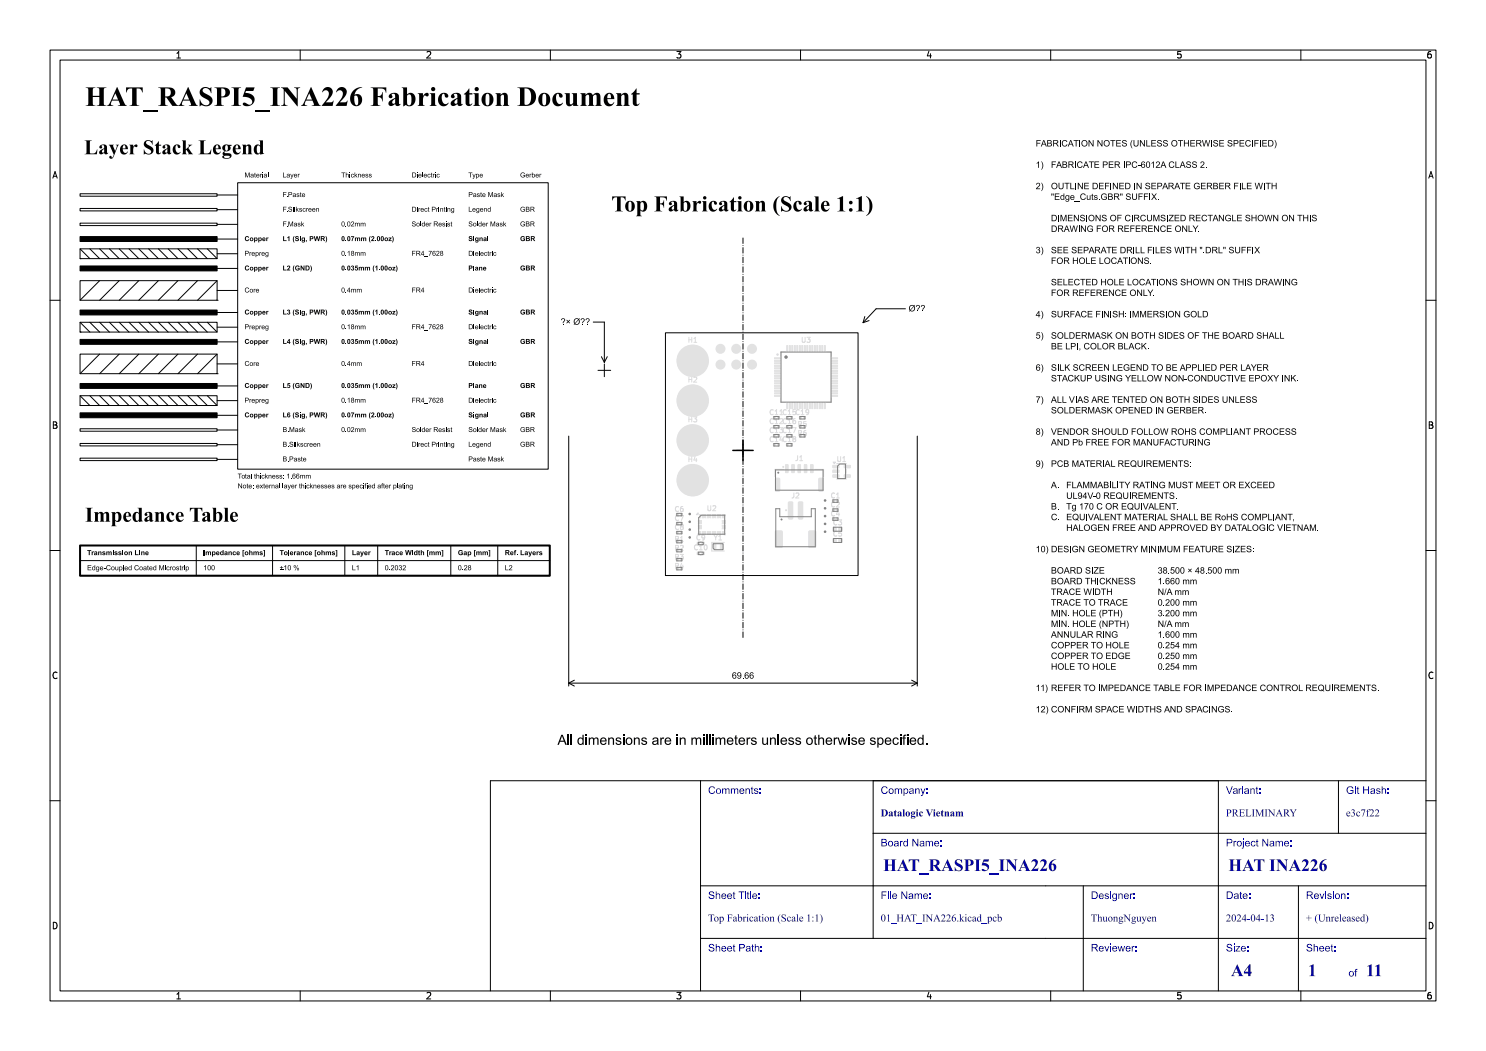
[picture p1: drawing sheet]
<svg xmlns="http://www.w3.org/2000/svg" width="297mm" height="210mm" viewBox="0 0 297 210" stroke-linecap="round" stroke-linejoin="round" font-family="sans-serif">
<defs><g id="words">
<text font-size="5.3" fill="#fff" x="17" y="21.5">HAT_RASPI5_INA226 Fabrication Document</text>
<text font-size="4.3" fill="#fff" x="113.4" y="42.5">Top Fabrication (Scale 1:1)</text>
<g font-size="3.3" fill="#fff">
<text x="176.5" y="174.3">HAT_RASPI5_INA226</text>
<text x="245.5" y="174.3">HAT INA226</text>
<text x="246" y="195.3">A4</text>
<text x="261.4" y="195.3">1</text>
<text x="273" y="195.3">11</text>
</g>
<g font-size="2" fill="#fff">
<text x="141.5" y="158.8">Comments:</text>
<text x="176" y="158.8">Company:</text>
<text x="245" y="158.8">Variant:</text>
<text x="269" y="158.8">Git Hash:</text>
<text x="176" y="163.3">Datalogic Vietnam</text>
<text x="245" y="163.3">PRELIMINARY</text>
<text x="269" y="163.3">e3c7f22</text>
<text x="176" y="169.3">Board Name:</text>
<text x="245" y="169.3">Project Name:</text>
<text x="141.5" y="179.8">Sheet Title:</text>
<text x="176" y="179.8">File Name:</text>
<text x="218" y="179.8">Designer:</text>
<text x="245" y="179.8">Date:</text>
<text x="261" y="179.8">Revision:</text>
<text x="141.5" y="184.3">Top Fabrication (Scale 1:1)</text>
<text x="176" y="184.3">01_HAT_INA226.kicad_pcb</text>
<text x="218" y="184.3">ThuongNguyen</text>
<text x="245" y="184.3">2024-04-13</text>
<text x="261" y="184.3">+ (Unreleased)</text>
<text x="141.5" y="190.3">Sheet Path:</text>
<text x="218" y="190.3">Reviewer:</text>
<text x="245" y="190.3">Size:</text>
<text x="261" y="190.3">Sheet:</text>
<text x="269.5" y="195.3">of</text>
</g>
<g font-size="1.7" fill="#fff">
<text x="35" y="11.6">1</text>
<text x="85" y="11.6">2</text>
<text x="135" y="11.6">3</text>
<text x="185" y="11.6">4</text>
<text x="235" y="11.6">5</text>
<text x="285" y="11.6">6</text>
<text x="10.5" y="35.6">A</text>
<text x="285.5" y="35.6">A</text>
<text x="10.5" y="85.6">B</text>
<text x="285.5" y="85.6">B</text>
<text x="10.5" y="135.6">C</text>
<text x="285.5" y="135.6">C</text>
<text x="10.5" y="185.6">D</text>
<text x="285.5" y="185.6">D</text>
<text x="35" y="199.7">1</text>
<text x="85" y="199.7">2</text>
<text x="135" y="199.7">3</text>
<text x="185" y="199.7">4</text>
<text x="235" y="199.7">5</text>
<text x="285" y="199.7">6</text>
</g>
<g font-size="1.3" fill="#fff">
<text x="154" y="84.7">C12C16</text>
<text x="154" y="86.5">C13C17</text>
<text x="154" y="88.3">C14C18</text>
<text x="159.6" y="85.3">R5</text>
<text x="159.6" y="87.1">R6</text>
<text x="166.2" y="101.3">C2</text>
<text x="166.2" y="99.5">C1</text>
<text x="135" y="104">C7</text>
<text x="135" y="105.8">C8</text>
<text x="139.3" y="107.9">C9</text>
<text x="142.7" y="107.9">Y1</text>
<text x="166.2" y="103.1">C4</text>
<text x="166.6" y="104.9">C3</text>
<text x="166.6" y="107.2">C5</text>
<text x="135" y="111.8">R3</text>
<text x="135" y="108.2">R1</text>
<text x="135" y="113.6">R4</text>
<text x="135" y="110">R2</text>
<text x="138.9" y="109.9">C10</text>
</g>
</g></defs>
<path d="M133 66.5h38.5v48.5h-38.5z" fill="none" stroke="#000" stroke-width=".2"/>
<g fill="#f2f2f2">
<path d="M166.4 99.9h.4v.4h-.4z" fill-rule="evenodd"/>
<path d="M167.2 99.9h.4v.4h-.4z" fill-rule="evenodd"/>
<path d="M154.6 88.7h.4v.4h-.4z" fill-rule="evenodd"/>
<path d="M155.4 88.7h.4v.4h-.4z" fill-rule="evenodd"/>
<path d="M159.7 86.8h.5v.5h-.5z" fill-rule="evenodd"/>
<path d="M160.5 86.8h.5v.5h-.5z" fill-rule="evenodd"/>
<path d="M157.2 83.3h.4v.4h-.4z" fill-rule="evenodd"/>
<path d="M158 83.3h.4v.4h-.4z" fill-rule="evenodd"/>
<path d="M154.8 71.5h1.1v.2h-1.1z" fill-rule="evenodd"/>
<path d="M154.8 72h1.1v.2h-1.1z" fill-rule="evenodd"/>
<path d="M154.8 72.5h1.1v.2h-1.1z" fill-rule="evenodd"/>
<path d="M154.8 73h1.1v.2h-1.1z" fill-rule="evenodd"/>
<path d="M154.8 73.5h1.1v.2h-1.1z" fill-rule="evenodd"/>
<path d="M154.8 74h1.1v.2h-1.1z" fill-rule="evenodd"/>
<path d="M154.8 74.5h1.1v.2h-1.1z" fill-rule="evenodd"/>
<path d="M154.8 75h1.1v.2h-1.1z" fill-rule="evenodd"/>
<path d="M154.8 75.5h1.1v.2h-1.1z" fill-rule="evenodd"/>
<path d="M154.8 76h1.1v.2h-1.1z" fill-rule="evenodd"/>
<path d="M154.8 76.5h1.1v.2h-1.1z" fill-rule="evenodd"/>
<path d="M154.8 77h1.1v.2h-1.1z" fill-rule="evenodd"/>
<path d="M154.8 77.5h1.1v.2h-1.1z" fill-rule="evenodd"/>
<path d="M154.8 78h1.1v.2h-1.1z" fill-rule="evenodd"/>
<path d="M154.8 78.5h1.1v.2h-1.1z" fill-rule="evenodd"/>
<path d="M154.8 79h1.1v.2h-1.1z" fill-rule="evenodd"/>
<path d="M157.2 80.5l.3 .1-.1 1.1-.2-.1z" fill-rule="evenodd"/>
<path d="M157.7 80.5h.3l-.1 1.2-.2-.1z" fill-rule="evenodd"/>
<path d="M158.2 80.5l.3 .1-.1 1.1-.2-.1z" fill-rule="evenodd"/>
<path d="M158.7 80.5l.3 .1-.1 1.1-.2-.1z" fill-rule="evenodd"/>
<path d="M159.2 80.5l.3 .1-.1 1.1-.2-.1z" fill-rule="evenodd"/>
<path d="M159.7 80.5l.3 .1-.1 1.1h-.2z" fill-rule="evenodd"/>
<path d="M160.2 80.5l.3 .1-.1 1.1-.2-.1z" fill-rule="evenodd"/>
<path d="M160.7 80.5h.3l-.1 1.2-.2-.1z" fill-rule="evenodd"/>
<path d="M161.2 80.5l.3 .1-.1 1.1-.2-.1z" fill-rule="evenodd"/>
<path d="M161.7 80.5l.3 .1-.1 1.1-.2-.1z" fill-rule="evenodd"/>
<path d="M162.2 80.5l.3 .1-.1 1.1-.2-.1z" fill-rule="evenodd"/>
<path d="M162.7 80.5l.3 .1-.1 1.1h-.2z" fill-rule="evenodd"/>
<path d="M163.2 80.5l.3 .1-.1 1.1-.2-.1z" fill-rule="evenodd"/>
<path d="M163.7 80.5l.3 .1-.1 1.1-.2-.1z" fill-rule="evenodd"/>
<path d="M164.2 80.5l.3 .1-.1 1.1-.2-.1z" fill-rule="evenodd"/>
<path d="M164.7 80.5l.3 .1-.1 1.1-.2-.1z" fill-rule="evenodd"/>
<path d="M166.3 79h1.1v.2h-1.1z" fill-rule="evenodd"/>
<path d="M166.3 78.5h1.1v.2h-1.1z" fill-rule="evenodd"/>
<path d="M166.3 78h1.1v.2h-1.1z" fill-rule="evenodd"/>
<path d="M166.3 77.5h1.1v.2h-1.1z" fill-rule="evenodd"/>
<path d="M166.3 77h1.1v.2h-1.1z" fill-rule="evenodd"/>
<path d="M166.3 76.5h1.1v.2h-1.1z" fill-rule="evenodd"/>
<path d="M166.3 76h1.1v.2h-1.1z" fill-rule="evenodd"/>
<path d="M166.3 75.5h1.1v.2h-1.1z" fill-rule="evenodd"/>
<path d="M166.3 75h1.1v.2h-1.1z" fill-rule="evenodd"/>
<path d="M166.3 74.5h1.1v.2h-1.1z" fill-rule="evenodd"/>
<path d="M166.3 74h1.1v.2h-1.1z" fill-rule="evenodd"/>
<path d="M166.3 73.5h1.1v.2h-1.1z" fill-rule="evenodd"/>
<path d="M166.3 73h1.1v.2h-1.1z" fill-rule="evenodd"/>
<path d="M166.3 72.5h1.1v.2h-1.1z" fill-rule="evenodd"/>
<path d="M166.3 72h1.1v.2h-1.1z" fill-rule="evenodd"/>
<path d="M166.3 71.5h1.1v.2h-1.1z" fill-rule="evenodd"/>
<path d="M164.7 69l.3 .1-.1 1.1-.2-.1z" fill-rule="evenodd"/>
<path d="M164.2 69l.3 .1-.1 1.1-.2-.1z" fill-rule="evenodd"/>
<path d="M163.7 69l.3 .1-.1 1.1-.2-.1z" fill-rule="evenodd"/>
<path d="M163.2 69l.3 .1-.1 1.1-.2-.1z" fill-rule="evenodd"/>
<path d="M162.7 69l.3 .1-.1 1.1h-.2z" fill-rule="evenodd"/>
<path d="M162.2 69l.3 .1-.1 1.1-.2-.1z" fill-rule="evenodd"/>
<path d="M161.7 69l.3 .1-.1 1.1-.2-.1z" fill-rule="evenodd"/>
<path d="M161.2 69l.3 .1-.1 1.1-.2-.1z" fill-rule="evenodd"/>
<path d="M160.7 69l.3 .1-.1 1.1-.2-.1z" fill-rule="evenodd"/>
<path d="M160.2 69l.3 .1-.1 1.1-.2-.1z" fill-rule="evenodd"/>
<path d="M159.7 69l.3 .1-.1 1.1h-.2z" fill-rule="evenodd"/>
<path d="M159.2 69l.3 .1-.1 1.1-.2-.1z" fill-rule="evenodd"/>
<path d="M158.7 69l.3 .1-.1 1.1-.2-.1z" fill-rule="evenodd"/>
<path d="M158.2 69l.3 .1-.1 1.1-.2-.1z" fill-rule="evenodd"/>
<path d="M157.7 69l.3 .1-.1 1.1-.2-.1z" fill-rule="evenodd"/>
<path d="M157.2 69l.3 .1-.1 1.1-.2-.1z" fill-rule="evenodd"/>
<path d="M135.2 106.2h.4v.4h-.4z" fill-rule="evenodd"/>
<path d="M136 106.2h.4v.4h-.4z" fill-rule="evenodd"/>
<path d="M139.9 102.8h.2v.7h-.2z" fill-rule="evenodd"/>
<path d="M139.5 104h.7v.2h-.7z" fill-rule="evenodd"/>
<path d="M139.5 104.5h.7v.2h-.7z" fill-rule="evenodd"/>
<path d="M139.5 105h.7v.2h-.7z" fill-rule="evenodd"/>
<path d="M139.5 105.5h.7v.2h-.7z" fill-rule="evenodd"/>
<path d="M139.9 106.2h.2v.6h-.2z" fill-rule="evenodd"/>
<path d="M140.4 106.2h.2v.6h-.2z" fill-rule="evenodd"/>
<path d="M140.9 106.2h.2v.6h-.2z" fill-rule="evenodd"/>
<path d="M141.4 106.2h.2v.6h-.2z" fill-rule="evenodd"/>
<path d="M141.9 106.2h.2v.6h-.2z" fill-rule="evenodd"/>
<path d="M142.4 106.2h.2v.6h-.2z" fill-rule="evenodd"/>
<path d="M142.9 106.2h.2v.6h-.2z" fill-rule="evenodd"/>
<path d="M143.4 106.2h.2v.6h-.2z" fill-rule="evenodd"/>
<path d="M143.9 106.2h.2v.6h-.2z" fill-rule="evenodd"/>
<path d="M144.4 106.2h.2v.6h-.2z" fill-rule="evenodd"/>
<path d="M144.3 105.5h.7v.2h-.7z" fill-rule="evenodd"/>
<path d="M144.3 105h.7v.2h-.7z" fill-rule="evenodd"/>
<path d="M144.3 104.5h.7v.2h-.7z" fill-rule="evenodd"/>
<path d="M144.3 104h.7v.2h-.7z" fill-rule="evenodd"/>
<path d="M144.4 102.8h.2v.7h-.2z" fill-rule="evenodd"/>
<path d="M143.9 102.8h.2v.7h-.2z" fill-rule="evenodd"/>
<path d="M143.4 102.8h.2v.7h-.2z" fill-rule="evenodd"/>
<path d="M142.9 102.8h.2v.7h-.2z" fill-rule="evenodd"/>
<path d="M142.4 102.8h.2v.7h-.2z" fill-rule="evenodd"/>
<path d="M141.9 102.8h.2v.7h-.2z" fill-rule="evenodd"/>
<path d="M141.4 102.8h.2v.7h-.2z" fill-rule="evenodd"/>
<path d="M140.9 102.8h.2v.7h-.2z" fill-rule="evenodd"/>
<path d="M140.4 102.8h.2v.7h-.2z" fill-rule="evenodd"/>
<path d="M157.2 86.9h.4v.4h-.4z" fill-rule="evenodd"/>
<path d="M158 86.9h.4v.4h-.4z" fill-rule="evenodd"/>
<path d="M154.6 83.3h.4v.4h-.4z" fill-rule="evenodd"/>
<path d="M155.4 83.3h.4v.4h-.4z" fill-rule="evenodd"/>
<path d="M135.1 109.8h.5v.5h-.5z" fill-rule="evenodd"/>
<path d="M135.9 109.8h.5v.5h-.5z" fill-rule="evenodd"/>
<path d="M157.2 85.1h.4v.4h-.4z" fill-rule="evenodd"/>
<path d="M158 85.1h.4v.4h-.4z" fill-rule="evenodd"/>
<path d="M135.1 113.4h.5v.5h-.5z" fill-rule="evenodd"/>
<path d="M135.9 113.4h.5v.5h-.5z" fill-rule="evenodd"/>
<path d="M157.2 88.7h.4v.4h-.4z" fill-rule="evenodd"/>
<path d="M158 88.7h.4v.4h-.4z" fill-rule="evenodd"/>
<path d="M154.6 86.9h.4v.4h-.4z" fill-rule="evenodd"/>
<path d="M155.4 86.9h.4v.4h-.4z" fill-rule="evenodd"/>
<path d="M135.1 108h.5v.5h-.5z" fill-rule="evenodd"/>
<path d="M135.9 108h.5v.5h-.5z" fill-rule="evenodd"/>
<path d="M166.5 107.6h.6v.8h-.6z" fill-rule="evenodd"/>
<path d="M167.7 107.6h.6v.8h-.6z" fill-rule="evenodd"/>
<path d="M154.6 85.1h.4v.4h-.4z" fill-rule="evenodd"/>
<path d="M155.4 85.1h.4v.4h-.4z" fill-rule="evenodd"/>
<path d="M157 92.8l.5 .1v1.6l-.5-.1z" fill-rule="evenodd"/>
<path d="M158.2 92.8l.6 .1-.1 1.6-.5-.1z" fill-rule="evenodd"/>
<path d="M159.5 92.8l.5 .1v1.6l-.5-.1z" fill-rule="evenodd"/>
<path d="M160.7 92.8l.6 .1-.1 1.6-.5-.1z" fill-rule="evenodd"/>
<path d="M162 92.8l.5 .1v1.6l-.5-.1z" fill-rule="evenodd"/>
<path d="M155 95.6l.6-.1 .3 .2v2.2l-.2 .3h-.5l-.3-.2z" fill-rule="evenodd"/>
<path d="M163.7 95.6l.7-.1 .2 .2v2.2l-.2 .3h-.5l-.3-.2z" fill-rule="evenodd"/>
<path d="M142.6 108.7l.5 .1-.1 1-.5-.1z" fill-rule="evenodd"/>
<path d="M144 108.7l.5 .1-.1 1-.5-.1z" fill-rule="evenodd"/>
<path d="M159.8 83.3h.4v.4h-.4z" fill-rule="evenodd"/>
<path d="M160.6 83.3h.4v.4h-.4z" fill-rule="evenodd"/>
<path d="M135.2 104.4h.4v.4h-.4z" fill-rule="evenodd"/>
<path d="M136 104.4h.4v.4h-.4z" fill-rule="evenodd"/>
<path d="M166.4 93l1.2-.1 .1 .5-1.2 .1z" fill-rule="evenodd"/>
<path d="M166.4 93.9h1.2l.1 .5-1.2 .1z" fill-rule="evenodd"/>
<path d="M166.4 94.9l1.2-.1 .1 .5-1.2 .1z" fill-rule="evenodd"/>
<path d="M168.7 94.9l1.2-.1 .1 .5-1.2 .1z" fill-rule="evenodd"/>
<path d="M168.7 93l1.2-.1 .1 .5-1.2 .1z" fill-rule="evenodd"/>
<path d="M135.1 111.6h.5v.5h-.5z" fill-rule="evenodd"/>
<path d="M135.9 111.6h.5v.5h-.5z" fill-rule="evenodd"/>
<path d="M159.7 85h.5v.5h-.5z" fill-rule="evenodd"/>
<path d="M160.5 85h.5v.5h-.5z" fill-rule="evenodd"/>
<path d="M135.2 102.6h.4v.4h-.4z" fill-rule="evenodd"/>
<path d="M136 102.6h.4v.4h-.4z" fill-rule="evenodd"/>
<path d="M166.4 101.7h.4v.4h-.4z" fill-rule="evenodd"/>
<path d="M167.2 101.7h.4v.4h-.4z" fill-rule="evenodd"/>
<path d="M157.6 100.3l.6-.1 .3 .2v3.1l-.2 .2h-.6l-.2-.1z" fill-rule="evenodd"/>
<path d="M159.6 100.3l.7-.1 .2 .2v3.1l-.2 .2h-.5l-.3-.1z" fill-rule="evenodd"/>
<path d="M155 106.1l1.1-.1 .3 .2v3l-.2 .2-1 .1-.3-.2z" fill-rule="evenodd"/>
<path d="M161.7 106.1l1.1-.1 .3 .2v3l-.2 .2-1 .1-.3-.2z" fill-rule="evenodd"/>
<path d="M166.4 103.5h.4v.4h-.4z" fill-rule="evenodd"/>
<path d="M167.2 103.5h.4v.4h-.4z" fill-rule="evenodd"/>
<path d="M139.3 108.3h.5v.6h-.5z" fill-rule="evenodd"/>
<path d="M140.3 108.3h.5v.6h-.5z" fill-rule="evenodd"/>
<path d="M139.3 110.3h.5v.5h-.5z" fill-rule="evenodd"/>
<path d="M140.3 110.3h.5v.5h-.5z" fill-rule="evenodd"/>
<path d="M166.5 105.4h.6v.7h-.6z" fill-rule="evenodd"/>
<path d="M167.7 105.4h.6v.7h-.6z" fill-rule="evenodd"/>
</g>
<g fill="#f2f2f2">
<circle cx="164.9" cy="100" r=".25"/>
<circle cx="144" cy="72.9" r=".5"/>
<circle cx="164.9" cy="104.7" r=".25"/>
<circle cx="147.1" cy="69.7" r=".5"/>
<circle cx="138.4" cy="80.1" r="3.2"/>
<circle cx="137.9" cy="107.4" r=".25"/>
<circle cx="137.9" cy="102.7" r=".25"/>
<circle cx="137.9" cy="104.3" r=".25"/>
<circle cx="137.9" cy="105.8" r=".25"/>
<circle cx="164.9" cy="101.6" r=".25"/>
<circle cx="144" cy="69.7" r=".5"/>
<circle cx="164.9" cy="103.1" r=".25"/>
<circle cx="164.9" cy="106.2" r=".25"/>
<circle cx="138.4" cy="88" r="3.2"/>
<circle cx="138.4" cy="96" r="3.2"/>
<circle cx="150.3" cy="69.7" r=".5"/>
<circle cx="138.4" cy="72.1" r="3.2"/>
<circle cx="147.1" cy="72.9" r=".5"/>
<circle cx="150.3" cy="72.9" r=".5"/>
</g>
<g fill="#fff">
<circle cx="138.4" cy="80.1" r="1.6"/>
<circle cx="138.4" cy="88" r="1.6"/>
<circle cx="138.4" cy="96" r="1.6"/>
<circle cx="138.4" cy="72.1" r="1.6"/>
</g>
<g fill="#e2e2e2">
<path d="M166.3 99.9h.5v.5h-.5z" fill-rule="evenodd"/>
<path d="M167.1 99.9h.5v.5h-.5z" fill-rule="evenodd"/>
<path d="M154.5 88.6h.5v.5h-.5z" fill-rule="evenodd"/>
<path d="M155.3 88.6h.5v.5h-.5z" fill-rule="evenodd"/>
<path d="M159.7 86.8h.6v.6h-.6z" fill-rule="evenodd"/>
<path d="M160.5 86.8h.6v.6h-.6z" fill-rule="evenodd"/>
<path d="M157.1 83.2h.5v.5h-.5z" fill-rule="evenodd"/>
<path d="M157.9 83.2h.5v.5h-.5z" fill-rule="evenodd"/>
<path d="M154.7 71.4h1.2l.1 .3-1.2 .1z" fill-rule="evenodd"/>
<path d="M154.7 71.9h1.2l.1 .3-1.2 .1z" fill-rule="evenodd"/>
<path d="M154.7 72.4h1.2l.1 .3-1.2 .1z" fill-rule="evenodd"/>
<path d="M154.7 72.9h1.2l.1 .3-1.2 .1z" fill-rule="evenodd"/>
<path d="M154.7 73.4h1.2l.1 .3-1.2 .1z" fill-rule="evenodd"/>
<path d="M154.7 73.9h1.2l.1 .3-1.2 .1z" fill-rule="evenodd"/>
<path d="M154.7 74.4h1.2l.1 .3-1.2 .1z" fill-rule="evenodd"/>
<path d="M154.7 74.9h1.2l.1 .3-1.2 .1z" fill-rule="evenodd"/>
<path d="M154.7 75.4h1.2l.1 .3-1.2 .1z" fill-rule="evenodd"/>
<path d="M154.7 75.9h1.2l.1 .3-1.2 .1z" fill-rule="evenodd"/>
<path d="M154.7 76.4h1.2l.1 .3-1.2 .1z" fill-rule="evenodd"/>
<path d="M154.7 76.9h1.2l.1 .3-1.2 .1z" fill-rule="evenodd"/>
<path d="M154.7 77.4h1.2l.1 .3-1.2 .1z" fill-rule="evenodd"/>
<path d="M154.7 77.9h1.2l.1 .3-1.2 .1z" fill-rule="evenodd"/>
<path d="M154.7 78.4h1.2l.1 .3-1.2 .1z" fill-rule="evenodd"/>
<path d="M154.7 78.9h1.2l.1 .3-1.2 .1z" fill-rule="evenodd"/>
<path d="M157.2 80.5h.3v1.2h-.3z" fill-rule="evenodd"/>
<path d="M157.7 80.5h.3v1.2h-.3z" fill-rule="evenodd"/>
<path d="M158.2 80.5h.3v1.2h-.3z" fill-rule="evenodd"/>
<path d="M158.7 80.5h.3v1.2h-.3z" fill-rule="evenodd"/>
<path d="M159.2 80.5h.3v1.2h-.3z" fill-rule="evenodd"/>
<path d="M159.7 80.5h.3v1.2h-.3z" fill-rule="evenodd"/>
<path d="M160.2 80.5h.3v1.2h-.3z" fill-rule="evenodd"/>
<path d="M160.7 80.5h.3v1.2h-.3z" fill-rule="evenodd"/>
<path d="M161.2 80.5h.3v1.2h-.3z" fill-rule="evenodd"/>
<path d="M161.7 80.5h.3v1.2h-.3z" fill-rule="evenodd"/>
<path d="M162.2 80.5h.3v1.2h-.3z" fill-rule="evenodd"/>
<path d="M162.7 80.5h.3v1.2h-.3z" fill-rule="evenodd"/>
<path d="M163.2 80.5h.3v1.2h-.3z" fill-rule="evenodd"/>
<path d="M163.7 80.5h.3v1.2h-.3z" fill-rule="evenodd"/>
<path d="M164.2 80.5h.3v1.2h-.3z" fill-rule="evenodd"/>
<path d="M164.7 80.5h.3v1.2h-.3z" fill-rule="evenodd"/>
<path d="M166.2 78.9h1.2l.1 .3-1.2 .1z" fill-rule="evenodd"/>
<path d="M166.2 78.4h1.2l.1 .3-1.2 .1z" fill-rule="evenodd"/>
<path d="M166.2 77.9h1.2l.1 .3-1.2 .1z" fill-rule="evenodd"/>
<path d="M166.2 77.4h1.2l.1 .3-1.2 .1z" fill-rule="evenodd"/>
<path d="M166.2 76.9h1.2l.1 .3-1.2 .1z" fill-rule="evenodd"/>
<path d="M166.2 76.4h1.2l.1 .3-1.2 .1z" fill-rule="evenodd"/>
<path d="M166.2 75.9h1.2l.1 .3-1.2 .1z" fill-rule="evenodd"/>
<path d="M166.2 75.4h1.2l.1 .3-1.2 .1z" fill-rule="evenodd"/>
<path d="M166.2 74.9h1.2l.1 .3-1.2 .1z" fill-rule="evenodd"/>
<path d="M166.2 74.4h1.2l.1 .3-1.2 .1z" fill-rule="evenodd"/>
<path d="M166.2 73.9h1.2l.1 .3-1.2 .1z" fill-rule="evenodd"/>
<path d="M166.2 73.4h1.2l.1 .3-1.2 .1z" fill-rule="evenodd"/>
<path d="M166.2 72.9h1.2l.1 .3-1.2 .1z" fill-rule="evenodd"/>
<path d="M166.2 72.4h1.2l.1 .3-1.2 .1z" fill-rule="evenodd"/>
<path d="M166.2 71.9h1.2l.1 .3-1.2 .1z" fill-rule="evenodd"/>
<path d="M166.2 71.4h1.2l.1 .3-1.2 .1z" fill-rule="evenodd"/>
<path d="M164.7 69h.3v1.2h-.3z" fill-rule="evenodd"/>
<path d="M164.2 69h.3v1.2h-.3z" fill-rule="evenodd"/>
<path d="M163.7 69h.3v1.2h-.3z" fill-rule="evenodd"/>
<path d="M163.2 69h.3v1.2h-.3z" fill-rule="evenodd"/>
<path d="M162.7 69h.3v1.2h-.3z" fill-rule="evenodd"/>
<path d="M162.2 69h.3v1.2h-.3z" fill-rule="evenodd"/>
<path d="M161.7 69h.3v1.2h-.3z" fill-rule="evenodd"/>
<path d="M161.2 69h.3v1.2h-.3z" fill-rule="evenodd"/>
<path d="M160.7 69h.3v1.2h-.3z" fill-rule="evenodd"/>
<path d="M160.2 69h.3v1.2h-.3z" fill-rule="evenodd"/>
<path d="M159.7 69h.3v1.2h-.3z" fill-rule="evenodd"/>
<path d="M159.2 69h.3v1.2h-.3z" fill-rule="evenodd"/>
<path d="M158.7 69h.3v1.2h-.3z" fill-rule="evenodd"/>
<path d="M158.2 69h.3v1.2h-.3z" fill-rule="evenodd"/>
<path d="M157.7 69h.3v1.2h-.3z" fill-rule="evenodd"/>
<path d="M157.2 69h.3v1.2h-.3z" fill-rule="evenodd"/>
<path d="M135.1 106.2h.5v.5h-.5z" fill-rule="evenodd"/>
<path d="M135.9 106.2h.5v.5h-.5z" fill-rule="evenodd"/>
<path d="M139.8 102.8h.4l-.1 .8-.3-.1z" fill-rule="evenodd"/>
<path d="M139.5 103.9h.7v.3l-.7 .1z" fill-rule="evenodd"/>
<path d="M139.5 104.4h.7v.3l-.7 .1z" fill-rule="evenodd"/>
<path d="M139.5 104.9h.7v.3l-.7 .1z" fill-rule="evenodd"/>
<path d="M139.5 105.4h.7v.3l-.7 .1z" fill-rule="evenodd"/>
<path d="M139.8 106.1l.4 .1-.1 .7h-.3z" fill-rule="evenodd"/>
<path d="M140.3 106.1l.4 .1-.1 .7h-.3z" fill-rule="evenodd"/>
<path d="M140.8 106.1l.4 .1-.1 .7h-.3z" fill-rule="evenodd"/>
<path d="M141.3 106.1l.4 .1-.1 .7h-.3z" fill-rule="evenodd"/>
<path d="M141.8 106.1l.4 .1-.1 .7h-.3z" fill-rule="evenodd"/>
<path d="M142.3 106.1l.4 .1-.1 .7h-.3z" fill-rule="evenodd"/>
<path d="M142.8 106.1l.4 .1-.1 .7h-.3z" fill-rule="evenodd"/>
<path d="M143.3 106.1l.4 .1-.1 .7h-.3z" fill-rule="evenodd"/>
<path d="M143.8 106.1l.4 .1-.1 .7h-.3z" fill-rule="evenodd"/>
<path d="M144.3 106.1l.4 .1-.1 .7h-.3z" fill-rule="evenodd"/>
<path d="M144.3 105.4h.7v.3l-.7 .1z" fill-rule="evenodd"/>
<path d="M144.3 104.9h.7v.3l-.7 .1z" fill-rule="evenodd"/>
<path d="M144.3 104.4h.7v.3l-.7 .1z" fill-rule="evenodd"/>
<path d="M144.3 103.9h.7v.3l-.7 .1z" fill-rule="evenodd"/>
<path d="M144.3 102.8h.4l-.1 .8-.3-.1z" fill-rule="evenodd"/>
<path d="M143.8 102.8h.4l-.1 .8-.3-.1z" fill-rule="evenodd"/>
<path d="M143.3 102.8h.4l-.1 .8-.3-.1z" fill-rule="evenodd"/>
<path d="M142.8 102.8h.4l-.1 .8-.3-.1z" fill-rule="evenodd"/>
<path d="M142.3 102.8h.4l-.1 .8-.3-.1z" fill-rule="evenodd"/>
<path d="M141.8 102.8h.4l-.1 .8-.3-.1z" fill-rule="evenodd"/>
<path d="M141.3 102.8h.4l-.1 .8-.3-.1z" fill-rule="evenodd"/>
<path d="M140.8 102.8h.4l-.1 .8-.3-.1z" fill-rule="evenodd"/>
<path d="M140.3 102.8h.4l-.1 .8-.3-.1z" fill-rule="evenodd"/>
<path d="M157.1 86.8h.5v.5h-.5z" fill-rule="evenodd"/>
<path d="M157.9 86.8h.5v.5h-.5z" fill-rule="evenodd"/>
<path d="M154.5 83.2h.5v.5h-.5z" fill-rule="evenodd"/>
<path d="M155.3 83.2h.5v.5h-.5z" fill-rule="evenodd"/>
<path d="M135.1 109.7h.6v.6h-.6z" fill-rule="evenodd"/>
<path d="M135.9 109.7h.6v.6h-.6z" fill-rule="evenodd"/>
<path d="M157.1 85h.5v.5h-.5z" fill-rule="evenodd"/>
<path d="M157.9 85h.5v.5h-.5z" fill-rule="evenodd"/>
<path d="M135.1 113.3h.6v.6h-.6z" fill-rule="evenodd"/>
<path d="M135.9 113.3h.6v.6h-.6z" fill-rule="evenodd"/>
<path d="M157.1 88.6h.5v.5h-.5z" fill-rule="evenodd"/>
<path d="M157.9 88.6h.5v.5h-.5z" fill-rule="evenodd"/>
<path d="M154.5 86.8h.5v.5h-.5z" fill-rule="evenodd"/>
<path d="M155.3 86.8h.5v.5h-.5z" fill-rule="evenodd"/>
<path d="M135.1 107.9h.6v.6h-.6z" fill-rule="evenodd"/>
<path d="M135.9 107.9h.6v.6h-.6z" fill-rule="evenodd"/>
<path d="M166.4 107.6h.8v.8h-.8z" fill-rule="evenodd"/>
<path d="M167.6 107.6h.8v.8h-.8z" fill-rule="evenodd"/>
<path d="M154.5 85h.5v.5h-.5z" fill-rule="evenodd"/>
<path d="M155.3 85h.5v.5h-.5z" fill-rule="evenodd"/>
<path d="M157 92.8l.6 .1-.1 1.6-.6-.1z" fill-rule="evenodd"/>
<path d="M158.2 92.8l.6 .1-.1 1.6-.5-.1z" fill-rule="evenodd"/>
<path d="M159.5 92.8l.6 .1-.1 1.6-.6-.1z" fill-rule="evenodd"/>
<path d="M160.7 92.8l.6 .1-.1 1.6-.5-.1z" fill-rule="evenodd"/>
<path d="M162 92.8l.6 .1-.1 1.6-.6-.1z" fill-rule="evenodd"/>
<path d="M154.9 95.5l.8-.1 .2 .2v2.4l-.1 .2-.7 .1-.2-.2z" fill-rule="evenodd"/>
<path d="M163.6 95.5l.8-.1 .2 .2v2.4l-.1 .2-.7 .1-.2-.2z" fill-rule="evenodd"/>
<path d="M142.5 108.7h.7l-.1 1.1-.6-.1z" fill-rule="evenodd"/>
<path d="M143.9 108.7h.7l-.1 1.1-.6-.1z" fill-rule="evenodd"/>
<path d="M159.7 83.2h.5v.5h-.5z" fill-rule="evenodd"/>
<path d="M160.5 83.2h.5v.5h-.5z" fill-rule="evenodd"/>
<path d="M135.1 104.4h.5v.5h-.5z" fill-rule="evenodd"/>
<path d="M135.9 104.4h.5v.5h-.5z" fill-rule="evenodd"/>
<path d="M166.4 92.9h1.3l.1 .6-1.3 .1z" fill-rule="evenodd"/>
<path d="M166.4 93.9l1.3-.1 .1 .6-1.3 .1z" fill-rule="evenodd"/>
<path d="M166.4 94.8h1.3l.1 .6-1.3 .1z" fill-rule="evenodd"/>
<path d="M168.7 94.8h1.2l.1 .6-1.3 .1z" fill-rule="evenodd"/>
<path d="M168.7 92.9h1.2l.1 .6-1.3 .1z" fill-rule="evenodd"/>
<path d="M135.1 111.5h.6v.6h-.6z" fill-rule="evenodd"/>
<path d="M135.9 111.5h.6v.6h-.6z" fill-rule="evenodd"/>
<path d="M159.7 85h.6v.6h-.6z" fill-rule="evenodd"/>
<path d="M160.5 85h.6v.6h-.6z" fill-rule="evenodd"/>
<path d="M135.1 102.6h.5v.5h-.5z" fill-rule="evenodd"/>
<path d="M135.9 102.6h.5v.5h-.5z" fill-rule="evenodd"/>
<path d="M166.3 101.7h.5v.5h-.5z" fill-rule="evenodd"/>
<path d="M167.1 101.7h.5v.5h-.5z" fill-rule="evenodd"/>
<path d="M157.5 100.3l.8-.1 .2 .2 .1 3.1-.2 .3h-.7l-.2-.2z" fill-rule="evenodd"/>
<path d="M159.5 100.3l.8-.1 .2 .2v3.1l-.1 .3h-.7l-.2-.2z" fill-rule="evenodd"/>
<path d="M154.9 106.1l1.3-.1 .2 .2v3l-.1 .3h-1.2l-.2-.2z" fill-rule="evenodd"/>
<path d="M161.6 106.1l1.3-.1 .2 .2 .1 3-.2 .3h-1.2l-.2-.2z" fill-rule="evenodd"/>
<path d="M166.3 103.5h.5v.5h-.5z" fill-rule="evenodd"/>
<path d="M167.1 103.5h.5v.5h-.5z" fill-rule="evenodd"/>
<path d="M139.3 108.3h.6v.6h-.6z" fill-rule="evenodd"/>
<path d="M140.3 108.3h.5v.6h-.5z" fill-rule="evenodd"/>
<path d="M139.3 110.3h.6v.6h-.6z" fill-rule="evenodd"/>
<path d="M140.3 110.3h.5v.6h-.5z" fill-rule="evenodd"/>
<path d="M166.4 105.3h.8v.9h-.8z" fill-rule="evenodd"/>
<path d="M167.6 105.3h.8v.9h-.8z" fill-rule="evenodd"/>
<path d="M166.4 99.9h.4v.4h-.4z" fill-rule="evenodd"/>
<path d="M167.2 99.9h.4v.4h-.4z" fill-rule="evenodd"/>
<path d="M154.6 88.7h.4v.4h-.4z" fill-rule="evenodd"/>
<path d="M155.4 88.7h.4v.4h-.4z" fill-rule="evenodd"/>
<path d="M159.7 86.8h.5v.5h-.5z" fill-rule="evenodd"/>
<path d="M160.5 86.8h.5v.5h-.5z" fill-rule="evenodd"/>
<path d="M157.2 83.3h.4v.4h-.4z" fill-rule="evenodd"/>
<path d="M158 83.3h.4v.4h-.4z" fill-rule="evenodd"/>
<path d="M154.8 71.5h1.1v.2h-1.1z" fill-rule="evenodd"/>
<path d="M154.8 72h1.1v.2h-1.1z" fill-rule="evenodd"/>
<path d="M154.8 72.5h1.1v.2h-1.1z" fill-rule="evenodd"/>
<path d="M154.8 73h1.1v.2h-1.1z" fill-rule="evenodd"/>
<path d="M154.8 73.5h1.1v.2h-1.1z" fill-rule="evenodd"/>
<path d="M154.8 74h1.1v.2h-1.1z" fill-rule="evenodd"/>
<path d="M154.8 74.5h1.1v.2h-1.1z" fill-rule="evenodd"/>
<path d="M154.8 75h1.1v.2h-1.1z" fill-rule="evenodd"/>
<path d="M154.8 75.5h1.1v.2h-1.1z" fill-rule="evenodd"/>
<path d="M154.8 76h1.1v.2h-1.1z" fill-rule="evenodd"/>
<path d="M154.8 76.5h1.1v.2h-1.1z" fill-rule="evenodd"/>
<path d="M154.8 77h1.1v.2h-1.1z" fill-rule="evenodd"/>
<path d="M154.8 77.5h1.1v.2h-1.1z" fill-rule="evenodd"/>
<path d="M154.8 78h1.1v.2h-1.1z" fill-rule="evenodd"/>
<path d="M154.8 78.5h1.1v.2h-1.1z" fill-rule="evenodd"/>
<path d="M154.8 79h1.1v.2h-1.1z" fill-rule="evenodd"/>
<path d="M157.2 80.5l.3 .1-.1 1.1-.2-.1z" fill-rule="evenodd"/>
<path d="M157.7 80.5h.3l-.1 1.2-.2-.1z" fill-rule="evenodd"/>
<path d="M158.2 80.5l.3 .1-.1 1.1-.2-.1z" fill-rule="evenodd"/>
<path d="M158.7 80.5l.3 .1-.1 1.1-.2-.1z" fill-rule="evenodd"/>
<path d="M159.2 80.5l.3 .1-.1 1.1-.2-.1z" fill-rule="evenodd"/>
<path d="M159.7 80.5l.3 .1-.1 1.1h-.2z" fill-rule="evenodd"/>
<path d="M160.2 80.5l.3 .1-.1 1.1-.2-.1z" fill-rule="evenodd"/>
<path d="M160.7 80.5h.3l-.1 1.2-.2-.1z" fill-rule="evenodd"/>
<path d="M161.2 80.5l.3 .1-.1 1.1-.2-.1z" fill-rule="evenodd"/>
<path d="M161.7 80.5l.3 .1-.1 1.1-.2-.1z" fill-rule="evenodd"/>
<path d="M162.2 80.5l.3 .1-.1 1.1-.2-.1z" fill-rule="evenodd"/>
<path d="M162.7 80.5l.3 .1-.1 1.1h-.2z" fill-rule="evenodd"/>
<path d="M163.2 80.5l.3 .1-.1 1.1-.2-.1z" fill-rule="evenodd"/>
<path d="M163.7 80.5l.3 .1-.1 1.1-.2-.1z" fill-rule="evenodd"/>
<path d="M164.2 80.5l.3 .1-.1 1.1-.2-.1z" fill-rule="evenodd"/>
<path d="M164.7 80.5l.3 .1-.1 1.1-.2-.1z" fill-rule="evenodd"/>
<path d="M166.3 79h1.1v.2h-1.1z" fill-rule="evenodd"/>
<path d="M166.3 78.5h1.1v.2h-1.1z" fill-rule="evenodd"/>
<path d="M166.3 78h1.1v.2h-1.1z" fill-rule="evenodd"/>
<path d="M166.3 77.5h1.1v.2h-1.1z" fill-rule="evenodd"/>
<path d="M166.3 77h1.1v.2h-1.1z" fill-rule="evenodd"/>
<path d="M166.3 76.5h1.1v.2h-1.1z" fill-rule="evenodd"/>
<path d="M166.3 76h1.1v.2h-1.1z" fill-rule="evenodd"/>
<path d="M166.3 75.5h1.1v.2h-1.1z" fill-rule="evenodd"/>
<path d="M166.3 75h1.1v.2h-1.1z" fill-rule="evenodd"/>
<path d="M166.3 74.5h1.1v.2h-1.1z" fill-rule="evenodd"/>
<path d="M166.3 74h1.1v.2h-1.1z" fill-rule="evenodd"/>
<path d="M166.3 73.5h1.1v.2h-1.1z" fill-rule="evenodd"/>
<path d="M166.3 73h1.1v.2h-1.1z" fill-rule="evenodd"/>
<path d="M166.3 72.5h1.1v.2h-1.1z" fill-rule="evenodd"/>
<path d="M166.3 72h1.1v.2h-1.1z" fill-rule="evenodd"/>
<path d="M166.3 71.5h1.1v.2h-1.1z" fill-rule="evenodd"/>
<path d="M164.7 69l.3 .1-.1 1.1-.2-.1z" fill-rule="evenodd"/>
<path d="M164.2 69l.3 .1-.1 1.1-.2-.1z" fill-rule="evenodd"/>
<path d="M163.7 69l.3 .1-.1 1.1-.2-.1z" fill-rule="evenodd"/>
<path d="M163.2 69l.3 .1-.1 1.1-.2-.1z" fill-rule="evenodd"/>
<path d="M162.7 69l.3 .1-.1 1.1h-.2z" fill-rule="evenodd"/>
<path d="M162.2 69l.3 .1-.1 1.1-.2-.1z" fill-rule="evenodd"/>
<path d="M161.7 69l.3 .1-.1 1.1-.2-.1z" fill-rule="evenodd"/>
<path d="M161.2 69l.3 .1-.1 1.1-.2-.1z" fill-rule="evenodd"/>
<path d="M160.7 69l.3 .1-.1 1.1-.2-.1z" fill-rule="evenodd"/>
<path d="M160.2 69l.3 .1-.1 1.1-.2-.1z" fill-rule="evenodd"/>
<path d="M159.7 69l.3 .1-.1 1.1h-.2z" fill-rule="evenodd"/>
<path d="M159.2 69l.3 .1-.1 1.1-.2-.1z" fill-rule="evenodd"/>
<path d="M158.7 69l.3 .1-.1 1.1-.2-.1z" fill-rule="evenodd"/>
<path d="M158.2 69l.3 .1-.1 1.1-.2-.1z" fill-rule="evenodd"/>
<path d="M157.7 69l.3 .1-.1 1.1-.2-.1z" fill-rule="evenodd"/>
<path d="M157.2 69l.3 .1-.1 1.1-.2-.1z" fill-rule="evenodd"/>
<path d="M135.2 106.2h.4v.4h-.4z" fill-rule="evenodd"/>
<path d="M136 106.2h.4v.4h-.4z" fill-rule="evenodd"/>
<path d="M139.9 102.8h.2v.7h-.2z" fill-rule="evenodd"/>
<path d="M139.5 104h.7v.2h-.7z" fill-rule="evenodd"/>
<path d="M139.5 104.5h.7v.2h-.7z" fill-rule="evenodd"/>
<path d="M139.5 105h.7v.2h-.7z" fill-rule="evenodd"/>
<path d="M139.5 105.5h.7v.2h-.7z" fill-rule="evenodd"/>
<path d="M139.9 106.2h.2v.6h-.2z" fill-rule="evenodd"/>
<path d="M140.4 106.2h.2v.6h-.2z" fill-rule="evenodd"/>
<path d="M140.9 106.2h.2v.6h-.2z" fill-rule="evenodd"/>
<path d="M141.4 106.2h.2v.6h-.2z" fill-rule="evenodd"/>
<path d="M141.9 106.2h.2v.6h-.2z" fill-rule="evenodd"/>
<path d="M142.4 106.2h.2v.6h-.2z" fill-rule="evenodd"/>
<path d="M142.9 106.2h.2v.6h-.2z" fill-rule="evenodd"/>
<path d="M143.4 106.2h.2v.6h-.2z" fill-rule="evenodd"/>
<path d="M143.9 106.2h.2v.6h-.2z" fill-rule="evenodd"/>
<path d="M144.4 106.2h.2v.6h-.2z" fill-rule="evenodd"/>
<path d="M144.3 105.5h.7v.2h-.7z" fill-rule="evenodd"/>
<path d="M144.3 105h.7v.2h-.7z" fill-rule="evenodd"/>
<path d="M144.3 104.5h.7v.2h-.7z" fill-rule="evenodd"/>
<path d="M144.3 104h.7v.2h-.7z" fill-rule="evenodd"/>
<path d="M144.4 102.8h.2v.7h-.2z" fill-rule="evenodd"/>
<path d="M143.9 102.8h.2v.7h-.2z" fill-rule="evenodd"/>
<path d="M143.4 102.8h.2v.7h-.2z" fill-rule="evenodd"/>
<path d="M142.9 102.8h.2v.7h-.2z" fill-rule="evenodd"/>
<path d="M142.4 102.8h.2v.7h-.2z" fill-rule="evenodd"/>
<path d="M141.9 102.8h.2v.7h-.2z" fill-rule="evenodd"/>
<path d="M141.4 102.8h.2v.7h-.2z" fill-rule="evenodd"/>
<path d="M140.9 102.8h.2v.7h-.2z" fill-rule="evenodd"/>
<path d="M140.4 102.8h.2v.7h-.2z" fill-rule="evenodd"/>
<path d="M157.2 86.9h.4v.4h-.4z" fill-rule="evenodd"/>
<path d="M158 86.9h.4v.4h-.4z" fill-rule="evenodd"/>
<path d="M154.6 83.3h.4v.4h-.4z" fill-rule="evenodd"/>
<path d="M155.4 83.3h.4v.4h-.4z" fill-rule="evenodd"/>
<path d="M135.1 109.8h.5v.5h-.5z" fill-rule="evenodd"/>
<path d="M135.9 109.8h.5v.5h-.5z" fill-rule="evenodd"/>
<path d="M157.2 85.1h.4v.4h-.4z" fill-rule="evenodd"/>
<path d="M158 85.1h.4v.4h-.4z" fill-rule="evenodd"/>
<path d="M135.1 113.4h.5v.5h-.5z" fill-rule="evenodd"/>
<path d="M135.9 113.4h.5v.5h-.5z" fill-rule="evenodd"/>
<path d="M157.2 88.7h.4v.4h-.4z" fill-rule="evenodd"/>
<path d="M158 88.7h.4v.4h-.4z" fill-rule="evenodd"/>
<path d="M154.6 86.9h.4v.4h-.4z" fill-rule="evenodd"/>
<path d="M155.4 86.9h.4v.4h-.4z" fill-rule="evenodd"/>
<path d="M135.1 108h.5v.5h-.5z" fill-rule="evenodd"/>
<path d="M135.9 108h.5v.5h-.5z" fill-rule="evenodd"/>
<path d="M166.5 107.6h.6v.8h-.6z" fill-rule="evenodd"/>
<path d="M167.7 107.6h.6v.8h-.6z" fill-rule="evenodd"/>
<path d="M154.6 85.1h.4v.4h-.4z" fill-rule="evenodd"/>
<path d="M155.4 85.1h.4v.4h-.4z" fill-rule="evenodd"/>
<path d="M157 92.8l.5 .1v1.6l-.5-.1z" fill-rule="evenodd"/>
<path d="M158.2 92.8l.6 .1-.1 1.6-.5-.1z" fill-rule="evenodd"/>
<path d="M159.5 92.8l.5 .1v1.6l-.5-.1z" fill-rule="evenodd"/>
<path d="M160.7 92.8l.6 .1-.1 1.6-.5-.1z" fill-rule="evenodd"/>
<path d="M162 92.8l.5 .1v1.6l-.5-.1z" fill-rule="evenodd"/>
<path d="M155 95.6l.6-.1 .3 .2v2.2l-.2 .3h-.5l-.3-.2z" fill-rule="evenodd"/>
<path d="M163.7 95.6l.7-.1 .2 .2v2.2l-.2 .3h-.5l-.3-.2z" fill-rule="evenodd"/>
<path d="M142.6 108.7l.5 .1-.1 1-.5-.1z" fill-rule="evenodd"/>
<path d="M144 108.7l.5 .1-.1 1-.5-.1z" fill-rule="evenodd"/>
<path d="M159.8 83.3h.4v.4h-.4z" fill-rule="evenodd"/>
<path d="M160.6 83.3h.4v.4h-.4z" fill-rule="evenodd"/>
<path d="M135.2 104.4h.4v.4h-.4z" fill-rule="evenodd"/>
<path d="M136 104.4h.4v.4h-.4z" fill-rule="evenodd"/>
<path d="M166.4 93l1.2-.1 .1 .5-1.2 .1z" fill-rule="evenodd"/>
<path d="M166.4 93.9h1.2l.1 .5-1.2 .1z" fill-rule="evenodd"/>
<path d="M166.4 94.9l1.2-.1 .1 .5-1.2 .1z" fill-rule="evenodd"/>
<path d="M168.7 94.9l1.2-.1 .1 .5-1.2 .1z" fill-rule="evenodd"/>
<path d="M168.7 93l1.2-.1 .1 .5-1.2 .1z" fill-rule="evenodd"/>
<path d="M135.1 111.6h.5v.5h-.5z" fill-rule="evenodd"/>
<path d="M135.9 111.6h.5v.5h-.5z" fill-rule="evenodd"/>
<path d="M159.7 85h.5v.5h-.5z" fill-rule="evenodd"/>
<path d="M160.5 85h.5v.5h-.5z" fill-rule="evenodd"/>
<path d="M135.2 102.6h.4v.4h-.4z" fill-rule="evenodd"/>
<path d="M136 102.6h.4v.4h-.4z" fill-rule="evenodd"/>
<path d="M166.4 101.7h.4v.4h-.4z" fill-rule="evenodd"/>
<path d="M167.2 101.7h.4v.4h-.4z" fill-rule="evenodd"/>
<path d="M157.6 100.3l.6-.1 .3 .2v3.1l-.2 .2h-.6l-.2-.1z" fill-rule="evenodd"/>
<path d="M159.6 100.3l.7-.1 .2 .2v3.1l-.2 .2h-.5l-.3-.1z" fill-rule="evenodd"/>
<path d="M155 106.1l1.1-.1 .3 .2v3l-.2 .2-1 .1-.3-.2z" fill-rule="evenodd"/>
<path d="M161.7 106.1l1.1-.1 .3 .2v3l-.2 .2-1 .1-.3-.2z" fill-rule="evenodd"/>
<path d="M166.4 103.5h.4v.4h-.4z" fill-rule="evenodd"/>
<path d="M167.2 103.5h.4v.4h-.4z" fill-rule="evenodd"/>
<path d="M139.3 108.3h.5v.6h-.5z" fill-rule="evenodd"/>
<path d="M140.3 108.3h.5v.6h-.5z" fill-rule="evenodd"/>
<path d="M139.3 110.3h.5v.5h-.5z" fill-rule="evenodd"/>
<path d="M140.3 110.3h.5v.5h-.5z" fill-rule="evenodd"/>
<path d="M166.5 105.4h.6v.7h-.6z" fill-rule="evenodd"/>
<path d="M167.7 105.4h.6v.7h-.6z" fill-rule="evenodd"/>
</g>
<g fill="#e2e2e2">
<circle cx="164.9" cy="100" r=".25"/>
<circle cx="144" cy="72.9" r="1"/>
<circle cx="164.9" cy="104.7" r=".25"/>
<circle cx="147.1" cy="69.7" r="1"/>
<circle cx="138.4" cy="80" r="3.3"/>
<circle cx="137.9" cy="107.4" r=".25"/>
<circle cx="137.9" cy="102.7" r=".25"/>
<circle cx="137.9" cy="104.3" r=".25"/>
<circle cx="137.9" cy="105.8" r=".25"/>
<circle cx="164.9" cy="101.6" r=".25"/>
<circle cx="144" cy="69.7" r="1"/>
<circle cx="164.9" cy="103.1" r=".25"/>
<circle cx="164.9" cy="106.2" r=".25"/>
<circle cx="138.4" cy="88" r="3.3"/>
<circle cx="138.4" cy="96" r="3.3"/>
<circle cx="150.3" cy="69.7" r="1"/>
<circle cx="138.4" cy="72.1" r="3.3"/>
<circle cx="147.1" cy="72.9" r="1"/>
<circle cx="150.3" cy="72.9" r="1"/>
</g>
<g fill="none" stroke="#dbdbdb" stroke-width=".2">
<path d="M137.7 67.4v1M137.7 75.4v1M137.7 75.8h.6M137.7 67.9h.6M138.3 67.4v1M138.3 75.4v1M138.7 68.4h.6M138.7 75.5l.4-.1 .2 .2-.7 .8h.7M138.7 67.7l.3-.3v1M156.1 79.5v.9h.9M157 70.3h-.9v.9M160.3 67.4v.8l.2 .2 .4-.2v-.8"/>
<path d="M161.3 67.4h.6l-.3 .4 .3 .1v.4h-.6M165.3 70.3h.9v.9M166.2 79.5v.9h-.9M137.7 83.3v1M137.7 91.3v1M137.7 83.8h.6M137.7 91.7h.6M138.3 83.3v1M138.3 91.3v1M138.6 83.3h.7l-.4 .4 .3 .1v.4h-.6M138.9 91.2l-.2 .7h.6M139.2 91.6v.7"/>
<path d="M154.5 87.4a.44 .44 0 0 0-.6 .4 .44 .44 0 0 0 .6 .4M154.5 82a.44 .44 0 0 0-.6 .4 .44 .44 0 0 0 .6 .4M154.5 83.8a.44 .44 0 0 0-.6 .4 .44 .44 0 0 0 .6 .4M154.5 85.6a.44 .44 0 0 0-.6 .4 .44 .44 0 0 0 .6 .4M154.9 88.3h.6M154.9 82.1l.3-.2v1M154.9 83.9l.3-.2v1M154.9 85.7l.3-.2v1M154.9 87.5l.3-.2v1M154.9 82.9h.6M154.9 86.5h.6M154.9 84.7h.6"/>
<path d="M155.8 85.5h.6l-.3 .3 .3 .1v.5h-.6M155.9 82.9h.5M155.9 82.1l.3-.2v1M155.9 83.8l.3-.1 .2 .2-.6 .8h.6M156.1 87.2l-.2 .7h.6M156.3 87.6v.7M157.1 87.4a.44 .44 0 0 0-.6 .4 .44 .44 0 0 0 .6 .4M157.1 82a.44 .44 0 0 0-.6 .4 .44 .44 0 0 0 .6 .4M157.1 83.8a.44 .44 0 0 0-.6 .4 .44 .44 0 0 0 .6 .4M157.1 85.6a.44 .44 0 0 0-.6 .4 .44 .44 0 0 0 .6 .4M157.5 88.3h.6M157.5 82.9h.6"/>
<path d="M157.5 82.1l.3-.2v1M157.5 83.9l.3-.2v1M157.5 85.7l.3-.2v1M157.5 87.5l.3-.2v1M157.5 86.5h.6M157.5 84.7h.6M158.4 85.5h.7l-.4 1M158.7 87.7l-.2 .2 .2 .4 .3-.2-.2-.4M158.7 87.7l-.2-.2 .2-.2 .3 .1-.2 .3M158.7 87.7h.1M158.7 98.5l-.1 .9-.3 .1M158.9 83.7l-.4 .2v.6l.2 .2 .3-.1-.1-.5-.2-.1-.2 .2"/>
<path d="M159 81.9h-.5v.4h.4l.1 .5h-.5M159.1 98.6l.4-.1 .2 .3-.7 .7h.7M159.4 91.1v.8l-.4 .2M159.6 84.8l.5-.1 .1-.4-.6-.1v1M159.6 86.6l.5-.1 .1-.4-.6-.1v1M159.7 82a.44 .44 0 0 0-.6 .4 .44 .44 0 0 0 .6 .4M159.8 92.1h.6M159.8 91.3l.3-.2v1M159.9 86.6l.3 .4M159.9 84.8l.3 .4M160.1 82.9h.6M160.1 82.1l.3-.2v1"/>
<path d="M161.1 86l-.5 .3v.5l.2 .2 .3-.1v-.4l-.3-.1-.2 .2M161.1 84.2h-.5v.5h.5v.4h-.5M161.6 82.3l-.2 .2-.2-.1-.1-.4 .3-.1 .2 .1v.6l-.4 .3M166.8 98.6a.44 .44 0 0 0-.6 .4 .44 .44 0 0 0 .6 .4M167.2 99.5h.6M167.2 98.8l.3-.3v1M167.4 91.2v.8l.2 .2 .4-.2v-.8M168.4 92.2h.6M168.4 91.5l.3-.3v1M135 107.7h.5l.1-.4-.6-.1v1M135 109.5h.5l.1-.4-.6-.1v1M135 111.3h.5l.1-.4-.6-.1v1"/>
<path d="M135 113.1h.5l.1-.4-.6-.1v1M135.3 109.5l.3 .5M135.3 113.1l.3 .5M135.3 107.7l.3 .5M135.3 111.3l.3 .5M135.6 104.9a.44 .44 0 0 0-.6 .4 .44 .44 0 0 0 .6 .4M135.6 101.3a.44 .44 0 0 0-.6 .4 .44 .44 0 0 0 .6 .4M135.6 103.1a.44 .44 0 0 0-.6 .4 .44 .44 0 0 0 .6 .4M135.9 110.8h.7l-.4 .4 .3 .1v.4h-.6M135.9 103h.7l-.4 1M136 109.1l.4-.1 .2 .3-.7 .7h.7M136 108.2h.6"/>
<path d="M136 107.5l.3-.3v1M136.2 105.2l-.2 .2 .2 .4 .4-.2-.2-.4M136.2 105.2l-.2-.2 .2-.2 .4 .2-.2 .2M136.2 105.2h.2M136.2 112.5l-.2 .7h.6M136.5 101.2l-.5 .2v.6l.2 .2 .3-.1v-.5h-.3l-.2 .2M136.5 112.9v.7M139.4 109a.44 .44 0 0 0-.6 .4 .44 .44 0 0 0 .6 .4M139.8 109.9h.6M139.8 109.2l.3-.3v1M139.9 107a.44 .44 0 0 0-.6 .4 .44 .44 0 0 0 .6 .4M140.8 109l.2-.1a.49 .49 0 0 1 .3 .5 .49 .49 0 0 1-.4 .4l-.1-.3z"/>
<path d="M140.8 107.3l-.1 .2h-.3l-.1-.5 .4-.1 .1 .2v.6l-.4 .2M141.5 101.1v.8l.2 .1 .4-.1v-.8M142.5 101.1h.4l.2 .2-.7 .7h.7M142.7 106.9l.3 .5M143 107.4v.5M143.4 106.9l-.4 .5M143.7 107.9h.5M143.7 107.2l.2-.3v1M166.8 100.4a.44 .44 0 0 0-.6 .4 .44 .44 0 0 0 .6 .4M166.8 102.2a.44 .44 0 0 0-.6 .4 .44 .44 0 0 0 .6 .4M167.2 100.4l.4-.1 .2 .3-.7 .7h.7M167.3 106.2a.44 .44 0 0 0-.7 .4 .44 .44 0 0 0 .7 .4"/>
<path d="M167.3 104a.44 .44 0 0 0-.7 .4 .44 .44 0 0 0 .7 .4M167.4 102.1l-.2 .7h.6M167.6 103.9h.6l-.3 .4 .3 .1v.4h-.6M167.7 102.4v.7M168.2 106.1h-.5l-.1 .5h.5l.1 .4h-.6"/>
</g>
<circle cx="155.4" cy="70.9" r=".25" fill="#dbdbdb"/>
<path d="M156.7 93.8h-1.8v1.4M162.8 93.8h1.8v1.4M139.5 106.6v.3h.3M144.7 102.8h.3v.3M145 106.6v.3h-.3" fill="none" stroke="#dbdbdb" stroke-width=".2"/>
<path d="M139.5 102.5v.3h-.3z" fill="#dbdbdb" stroke="#dbdbdb" stroke-width=".2"/>
<circle cx="156.6" cy="93.3" r=".2" fill="#dbdbdb"/>
<path d="M167.3 92.7h1.8M167.3 95.7h1.8M169.1 93.8v.8M144.8 108.4h-2.5v1.7h2.5" fill="none" stroke="#dbdbdb" stroke-width=".2"/>
<path d="M166.5 92.3h.5l-.3 .4z" fill="#dbdbdb" stroke="#dbdbdb" stroke-width=".2"/>
<circle cx="157.1" cy="101.9" r=".2" fill="#dbdbdb"/>
<path d="M140 108.2h.2M140 109h.2M140 110.2h.2M140 110.9h.2" fill="none" stroke="#dbdbdb" stroke-width=".2"/>
<path d="M154.7 88.6h1v.5h-1zM166.5 99.9h1v.5h-1z" fill="none" stroke="#818181" stroke-width=".2"/>
<circle cx="164.9" cy="100" r=".25" fill="#818181"/>
<path d="M156.1 70.4h10v10h-10zM157.3 83.2h1v.5h-1zM159.9 86.8h1v.5h-1z" fill="none" stroke="#818181" stroke-width=".2"/>
<circle cx="157.1" cy="71.4" r=".35" fill="#818181"/>
<path d="M154.7 83.2h1v.5h-1zM157.3 86.8h1v.5h-1zM157.3 85h1v.5h-1zM135.3 106.2h1v.5h-1zM135.3 109.8h1v.5h-1zM139.6 103.4l.5-.5h4.7v3.8h-5.2z" fill="none" stroke="#818181" stroke-width=".2"/>
<circle cx="164.9" cy="104.7" r=".25" fill="#818181"/>
<path d="M157.3 88.6h1v.5h-1zM135.3 113.4h1v.5h-1z" fill="none" stroke="#818181" stroke-width=".2"/>
<g fill="#818181">
<circle cx="137.9" cy="107.4" r=".25"/>
<circle cx="137.9" cy="102.7" r=".25"/>
</g>
<path d="M154.7 86.8h1v.5h-1zM135.3 108h1v.5h-1z" fill="none" stroke="#818181" stroke-width=".2"/>
<circle cx="137.9" cy="104.3" r=".25" fill="#818181"/>
<path d="M166.6 107.6h1.6v.8h-1.6z" fill="none" stroke="#818181" stroke-width=".2"/>
<circle cx="137.9" cy="105.8" r=".25" fill="#818181"/>
<path d="M154.7 85h1v.5h-1z" fill="none" stroke="#818181" stroke-width=".2"/>
<circle cx="164.9" cy="101.6" r=".25" fill="#818181"/>
<path d="M155 93.9h9.5v4h-9.5z" fill="none" stroke="#818181" stroke-width=".2"/>
<circle cx="155.5" cy="94.5" r=".2" fill="#818181"/>
<path d="M142.5 108.6h2v1.2h-1.7l-.3-.3z" fill="none" stroke="#818181" stroke-width=".2"/>
<circle cx="164.9" cy="103.1" r=".25" fill="#818181"/>
<path d="M159.9 83.2h1v.5h-1zM159.9 85h1v.5h-1zM167.8 92.7h1.2v2.9h-1.6v-2.5zM135.3 104.4h1v.5h-1zM135.3 102.6h1v.5h-1zM135.3 111.6h1v.5h-1z" fill="none" stroke="#818181" stroke-width=".2"/>
<circle cx="164.9" cy="106.2" r=".25" fill="#818181"/>
<path d="M155.1 101.6h.8v1.6h6.2v-1.6h.9v7.6h-7.9zM166.5 101.7h1v.5h-1z" fill="none" stroke="#818181" stroke-width=".2"/>
<circle cx="156.2" cy="103.8" r=".2" fill="#818181"/>
<path d="M139.6 108.3h1v.5h-1zM139.6 110.3h1v.5h-1zM166.5 103.5h1v.5h-1zM166.6 105.3h1.6v.9h-1.6z" fill="none" stroke="#818181" stroke-width=".2"/>
<path d="M16 109h93.9v6h-93.9z" fill="none" stroke="#000" stroke-width=".4"/>
<g fill="none" stroke="#000" stroke-width=".2">
<path d="M10 10h277v190h-277zM12 12h273v186h-273zM35.3 11.6h.8M35.3 10.7l.4-.4v1.3M60 10v2M85.3 10.4l.5-.1 .3 .4-.8 .9h.8M110 10v2M135.3 10.3h.8l-.4 .5 .3 .1v.6l-.2 .1-.5-.1M160 10v2M185.7 10.2l-.4 1h.9M186 10.7v.9M210 10v2"/>
<path d="M236 10.3h-.6l-.1 .6 .2-.1 .5 .1 .1 .1-.1 .5-.2 .1-.5-.1M260 10v2M286 10.3l-.4 .1-.2 .2-.1 .7 .3 .3 .4-.1 .1-.5-.1-.1-.4-.1-.3 .2M10.6 35.6l.4-1.3 .4 1.3M10.7 35.2h.6M16 38.7h27.4v.5h-27.4zM43.4 39h4.1M47.5 36.5h62.1v57.2h-62.1zM285.6 35.6l.4-1.3 .4 1.3M285.7 35.2h.6M10 60h2M16 56.1h27.4v3.9h-27.4z"/>
<path d="M16 49.7h27.4v2h-27.4zM16 44.6h27.4v.5h-27.4zM16 41.7h27.4v.4h-27.4zM16 51.7h.1M16 49.7l2 2M18 49.7l1.9 2M19.9 56.1l-3.9 3.9M19.9 49.7l2 2M21.9 49.7l1.9 2M23.8 56.1l-3.9 3.9M23.8 49.7l2 2M25.8 49.7l1.9 2"/>
<path d="M27.7 56.1l-3.9 3.9M27.7 49.7l2 2M29.7 49.7l2 2M31.7 56.1l-4 3.9M31.7 49.7l1.9 2M33.6 49.7l2 2M35.6 56.1l-3.9 3.9M35.6 49.7l1.9 2M37.5 49.7l2 2M39.5 56.1l-3.9 3.9M39.5 49.7l1.9 2M41.4 49.7l2 2"/>
<path d="M43.4 60h.1M43.4 56.1l-3.9 3.9M43.4 58h4.1M43.4 53.6h4.1M43.4 50.7h4.1M43.4 47.8h4.1M43.4 44.8h4.1M43.4 41.9h4.1M148.5 47.6v1.1M148.5 49.1h.1M148.5 49.5v1.1M148.5 51h.1"/>
<path d="M148.5 51.4v1.1M148.5 52.9h.1M148.5 53.3v1.1M148.5 54.8h.1M148.5 55.2v1.1M148.5 56.7v.1M148.5 57.2v1.1M148.5 58.7h.1M148.5 59.1v1.1M285 60h2M16 79.1h27.4v1.9h-27.4zM16 70.8h27.4v3.9h-27.4z"/>
<path d="M16 64.4h27.4v2h-27.4zM16 66.4h.1M16 79.1l2 1.9M16 64.4l2 2M18 79.1l1.9 1.9M18 64.4l1.9 2M19.9 79.1l2 1.9M19.9 70.8l-3.9 3.9M19.9 64.4l2 2M21.9 79.1l1.9 1.9M21.9 64.4l1.9 2M23.8 79.1l2 1.9"/>
<path d="M23.8 70.8l-3.9 3.9M23.8 64.4l2 2M25.8 79.1l1.9 1.9M25.8 64.4l1.9 2M27.7 79.1l2 1.9M27.7 70.8l-3.9 3.9M27.7 64.4l2 2M29.7 79.1l2 1.9M29.7 64.4l2 2M31.7 79.1l1.9 1.9M31.7 70.8l-4 3.9M31.7 64.4l1.9 2"/>
<path d="M33.6 79.1l2 1.9M33.6 64.4l2 2M35.6 79.1l1.9 1.9M35.6 70.8l-3.9 3.9M35.6 64.4l1.9 2M37.5 79.1l2 1.9M37.5 64.4l2 2M39.5 79.1l1.9 1.9M39.5 70.8l-3.9 3.9M39.5 64.4l1.9 2M41.4 79.1l2 1.9M41.4 64.4l2 2"/>
<path d="M43.4 74.7h.1M43.4 70.8l-3.9 3.9M43.4 77.1h4.1M43.4 72.7h4.1M43.4 68.3h4.1M43.4 65.4h4.1M43.4 62.4h4.1M118.6 64.4h2.2v8M119.5 74h2.6M120.2 71.3l.6 1.1M120.8 72.7v2.6M121.4 71.3l-.6 1.1"/>
<path d="M148.5 60.6h.1M148.5 61v1.1M148.5 62.5h.1M148.5 62.9v1.1M148.5 64.4h.1M148.5 64.8v1.1M148.5 66.3v.1M148.5 66.8v1.1M148.5 68.3h.1M148.5 68.7v1.1M148.5 70.2h.1M148.5 70.6v1.1"/>
<path d="M148.5 72.1h.1M148.5 72.5v1.1M148.5 74h.1M148.5 74.4v1.1M148.5 75.9v.1M148.5 76.4v1.1M148.5 77.9h.1M148.5 78.3v1.1M148.5 79.8h.1M172.8 63.3l-.3 1.2M173.7 64.1l-1.2 .4M181 61.7h-5.9l-2.6 2.8"/>
<path d="M10.7 84.3h.4l.2 .2-.2 .4 .2 .1 .1 .3-.2 .3h-.5zM10.7 84.9h.4M16 91.5h27.4v.5h-27.4zM16 88.6h27.4v.5h-27.4zM16 85.7h27.4v.5h-27.4zM16 81h.1M43.4 91.8h4.1M43.4 88.9h4.1M43.4 85.9h4.1M43.4 83h4.1M43.4 80.1h4.1M113.7 87.1v50"/>
<path d="M147.2 90h2.6M148.5 80.2v1.1M148.5 81.7h.1M148.5 82.1v1.1M148.5 83.6h.1M148.5 84v1.1M148.5 85.5v.1M148.5 86v1.1M148.5 87.5h.1M148.5 87.9v3.4M148.5 91.7v1.1M148.5 93.2h.1"/>
<path d="M148.5 93.6v1.1M148.5 95.1v.1M148.5 95.6v1.1M148.5 97.1h.1M148.5 97.5v1.1M148.5 99h.1M148.5 99.4v1.1M183.3 87.1v50M285.7 84.3h.4l.2 .2-.2 .4 .2 .1 .1 .3-.2 .3h-.5zM285.7 84.9h.4M10 110h2M16 115h93.9"/>
<path d="M16 109h93.9M16 112h93.9M39.2 109v6M54.5 109v6M68.9 109v6M75.5 109v6M90.1 109v6M99.5 109v6M148.5 100.9h.1M148.5 101.3v1.1M148.5 102.8h.1M148.5 103.2v1.1"/>
<path d="M148.5 104.7v.1M148.5 105.2v1.1M148.5 106.7h.1M148.5 107.1v1.1M148.5 108.6h.1M148.5 109v1.1M148.5 110.5h.1M148.5 110.9v1.1M148.5 112.4h.1M148.5 112.8v1.1M148.5 114.3v.1M148.5 114.8v1.1"/>
<path d="M148.5 116.3h.1M148.5 116.7v1.1M148.5 118.2h.1M148.5 118.6v1.1M285 110h2M11.4 134.4a.62 .62 0 0 0-.9 .5 .62 .62 0 0 0 .7 .7l.2-.1M113.7 136.5h69.6M113.7 136.5l1.1 .6M114.8 135.9l-1.1 .6M148.5 120.1h.1M148.5 120.5v1.1M148.5 122h.1"/>
<path d="M148.5 122.4v1.1M148.5 123.9v.1M148.5 124.4v1.1M148.5 125.9h.1M148.5 126.3v1.1M182.2 135.9l1.1 .6M183.3 136.5l-1.1 .6M286.4 134.4a.62 .62 0 0 0-.9 .5 .62 .62 0 0 0 .7 .7l.2-.1M10 160h2M285 160h2M10.7 184.3a.66 .66 0 0 1 .7 .6 .66 .66 0 0 1-.7 .7zM35.3 198.7l.4-.4v1.3"/>
<path d="M35.3 199.6h.8M60 198v2M85.3 198.4l.5-.1 .3 .4-.8 .9h.8M110 198v2M135.3 198.3h.8l-.4 .5 .3 .1v.6l-.2 .1-.5-.1M160 198v2M185.7 198.2l-.4 1h.9M186 198.7v.9M210 198v2M236 198.3h-.6l-.1 .6 .2-.1 .5 .1 .1 .1-.1 .5-.2 .1-.5-.1M260 198v2M285.7 184.3a.66 .66 0 0 1 .7 .6 .66 .66 0 0 1-.7 .7z"/>
<path d="M286 198.3l-.4 .1-.2 .2-.1 .8 .3 .2 .4-.1 .1-.5-.1-.1-.4-.1-.3 .2"/>
</g>
<g fill="#000">
<path d="M16.9 28h1.5l-.4 .3v2.2a.87 .87 0 0 0 .9 .1 .87 .87 0 0 0 .5-.7v.9h-2.5l.3-.1 .1-.4v-2z" fill-rule="evenodd"/>
<path d="M20 29.1a.79 .79 0 0 1 .8-.2 .79 .79 0 0 1 .6 .7v.9h.2a.39 .39 0 0 1-.4 .3 .39 .39 0 0 1-.4-.3 .51 .51 0 0 1-.6 .4 .51 .51 0 0 1-.4-.6h.6l.2 .2 .2-.1v-.6l-.4 .5h-.5l.9-.7v-.4a.25 .25 0 0 0-.4-.2 .25 .25 0 0 0 0 .4 .3 .3 0 0 1-.4 .2 .3 .3 0 0 1 0-.5z" fill-rule="evenodd"/>
<path d="M21.8 28.9h1l-.2 .2 .4 1.1 .4-1-.3-.3h.7l-1.1 2.5a.39 .39 0 0 1-.5 .4 .39 .39 0 0 1-.2-.7l.3 .1 .1 .3 .3-.6z" fill-rule="evenodd"/>
<path d="M24.2 29.1a.77 .77 0 0 1 1-.2 .77 .77 0 0 1 .4 .9h-1.1a.54 .54 0 0 0 .3 .7 .54 .54 0 0 0 .7-.2 .82 .82 0 0 1-1.1 .5 .82 .82 0 0 1-.4-1.1h1.1l-.2-.7a.37 .37 0 0 0-.4 .2 .37 .37 0 0 0 0 .4h-.5z" fill-rule="evenodd"/>
<path d="M25.8 28.9h.8v.4a.46 .46 0 0 1 .4-.4 .46 .46 0 0 1 .5 .2 .33 .33 0 0 1-.3 .3 .33 .33 0 0 1-.3-.1l-.3 .4v.7v.2l.3 .2h-1.1l.2-.4v-1.2z" fill-rule="evenodd"/>
<path d="M29 28.2a1.57 1.57 0 0 1 1.4-.1l.1-.1v.9a.78 .78 0 0 0-.5-.7 .78 .78 0 0 0-.8 .2l.1 .4a2.12 2.12 0 0 1 1.4 1.2 1.12 1.12 0 0 1-1.7 .7l-.3 .2 .1-1a.75 .75 0 0 0 .5 .8 .75 .75 0 0 0 .9-.4 1.45 1.45 0 0 0-1.1-.9 .77 .77 0 0 1-.1-1.2z" fill-rule="evenodd"/>
<path d="M31.7 28.2l.1 .7h.4v.2h-.4v1.4l.2 .1 .1-.2a.51 .51 0 0 1-.6 .4 .51 .51 0 0 1-.3-.7v-1l-.3-.1z" fill-rule="evenodd"/>
<path d="M32.6 29.1a.79 .79 0 0 1 .9-.2 .79 .79 0 0 1 .5 .7v.9h.2a.39 .39 0 0 1-.4 .3 .39 .39 0 0 1-.4-.3 .51 .51 0 0 1-.5 .4 .51 .51 0 0 1-.4-.6h.5l.2 .2 .2-.1v-.6l-.4 .5h-.5l.9-.7v-.4a.25 .25 0 0 0-.3-.2 .25 .25 0 0 0-.1 .4 .3 .3 0 0 1-.4 .2 .3 .3 0 0 1 0-.5z" fill-rule="evenodd"/>
<path d="M34.8 29.1a.63 .63 0 0 1 .8-.3 .63 .63 0 0 1 .4 .7 .45 .45 0 0 1-.6-.5 .51 .51 0 0 0-.3 .8 .61 .61 0 0 0 .3 .7 .61 .61 0 0 0 .7-.1 .89 .89 0 0 1-1.2 .4 .89 .89 0 0 1-.3-1.3z" fill-rule="evenodd"/>
<path d="M36.4 28h.7v1.9l.6-.7 .1-.1-.2-.2h.8l-.8 .7 1 1.2h-1l.1-.2-.4-.7-.2 .2v.5l.2 .2h-.9l.2-.4-.1-2.1z" fill-rule="evenodd"/>
<path d="M39.7 28h1.5l-.5 .3v2.2a.87 .87 0 0 0 .9 .1 .87 .87 0 0 0 .6-.7l-.1 .9h-2.4l.3-.1 .1-.4v-2z" fill-rule="evenodd"/>
<path d="M42.8 29.1a.77 .77 0 0 1 .9-.2 .77 .77 0 0 1 .5 .9h-1.1a.54 .54 0 0 0 .3 .7 .54 .54 0 0 0 .7-.2 .82 .82 0 0 1-1.1 .5 .82 .82 0 0 1-.4-1.1h1.1l-.2-.7a.37 .37 0 0 0-.4 .2 .37 .37 0 0 0 0 .4h-.5z" fill-rule="evenodd"/>
<path d="M44.6 29.1l.6-.2h1.1v.3h-.4a.73 .73 0 0 1 0 .9 .73 .73 0 0 1-.9 .2l-.1 .1 .1 .2a1.03 1.03 0 0 1 1.3 .4 .74 .74 0 0 1-1 .7 .62 .62 0 0 1-.9-.4h.4a.66 .66 0 0 0 1.1-.1l-.9-.1-.2 .2h-.4l.3-.2a.46 .46 0 0 1-.2-.5 .46 .46 0 0 1 .4-.4l-.4-.3-.1-.3h.6v.2a.27 .27 0 0 0 .3 .3 .27 .27 0 0 0 .2-.3v-.6a.24 .24 0 0 0-.2-.2 .24 .24 0 0 0-.3 .2v.4h-.6z" fill-rule="evenodd"/>
<path d="M46.8 29.1a.77 .77 0 0 1 .9-.2 .77 .77 0 0 1 .4 .9h-1a.54 .54 0 0 0 .3 .7 .54 .54 0 0 0 .6-.2 .82 .82 0 0 1-1 .5 .82 .82 0 0 1-.5-1.1h1.1l-.1-.7a.37 .37 0 0 0-.4 .2 .37 .37 0 0 0 0 .4h-.5z" fill-rule="evenodd"/>
<path d="M49 34.5h.2l.2 .8 .3-.8h.2v1h-.1v-.9l-.3 .9h-.1l-.3-.9v.9h-.1z" fill-rule="evenodd"/>
<path d="M48.4 28.9h.7v.3a.59 .59 0 0 1 .8-.3 .59 .59 0 0 1 .3 .8v.9l.2 .2h-.9l.1-.2v-1.3a.21 .21 0 0 0-.1-.2 .21 .21 0 0 0-.3 .2l-.1 1.1 .2 .4h-.9l.2-.4v-1.3z" fill-rule="evenodd"/>
<path d="M50.2 34.8h.4l.1 .7h-.5l-.1-.2a.27 .27 0 0 0 .3 .1 .27 .27 0 0 0 .2-.3l-.5 .2 .1-.2 .4-.1-.2-.2-.3 .1z" fill-rule="evenodd"/>
<path d="M50.9 34.6l.1-.1v.2h.1l-.1 .5 .1 .3-.2-.1z" fill-rule="evenodd"/>
<path d="M51.3 34.8l.3-.1 .2 .2 .1 .2h-.6l.1 .2 .5-.1a.34 .34 0 0 1-.5 .3 .34 .34 0 0 1-.2-.5h.5l-.2-.2-.3 .2z" fill-rule="evenodd"/>
<path d="M52 34.7l.1 .2 .3-.1-.3 .1v.6h-.1z" fill-rule="evenodd"/>
<path d="M52.5 34.5l.1 .1z" fill-rule="evenodd"/>
<path d="M52.5 34.7h.1v.8h-.1z" fill-rule="evenodd"/>
<path d="M51.7 28h.9v2.5l.2 .2-.8 .2v-.3a.75 .75 0 0 1-1 .1 .75 .75 0 0 1-.3-.9h.6l.1 .6a.31 .31 0 0 0 .3 .3 .31 .31 0 0 0 .3-.3v-1.1a.34 .34 0 0 0-.4-.2 .34 .34 0 0 0-.3 .4v.3h-.6a.77 .77 0 0 1 .4-.8 .77 .77 0 0 1 .9 .1v-.9z" fill-rule="evenodd"/>
<path d="M52.8 34.8h.5l.1 .7h-.5l-.2-.2a.27 .27 0 0 0 .3 .1 .27 .27 0 0 0 .2-.3l-.5 .2 .1-.2 .4-.1-.1-.2-.4 .1z" fill-rule="evenodd"/>
<path d="M53.5 34.5h.1v1h-.1z" fill-rule="evenodd"/>
<path d="M56.6 34.5h.1v.8h.5v.2h-.6z" fill-rule="evenodd"/>
<path d="M56.6 38.4h.7v.1h-.6v.3h.5v.1h-.5v.5h-.1z" fill-rule="evenodd"/>
<path d="M57.4 39.2l.1 .2z" fill-rule="evenodd"/>
<path d="M57.4 34.8h.5v.7h-.5l-.1-.2a.27 .27 0 0 0 .3 .1 .27 .27 0 0 0 .2-.3l-.5 .2 .1-.2 .4-.1-.1-.2-.4 .1z" fill-rule="evenodd"/>
<path d="M58 34.7h.2l.2 .6 .2-.6h.1l-.5 1-.1-.1 .2-.1z" fill-rule="evenodd"/>
<path d="M57.6 38.4h.4a.3 .3 0 0 1 .4 .3 .3 .3 0 0 1-.4 .3h-.2v.4h-.2v-.5l.5-.1 .2-.1-.2-.2h-.3v.4h-.2z" fill-rule="evenodd"/>
<path d="M58.6 38.7h.5l.1 .7h-.6l-.1-.2a.27 .27 0 0 0 .3 .1 .27 .27 0 0 0 .2-.3l-.5 .2 .1-.2 .4-.1-.1-.2-.4 .2z" fill-rule="evenodd"/>
<path d="M58.8 34.8l.3-.1 .3 .2v.2h-.5l.1 .2 .4-.1a.34 .34 0 0 1-.4 .3 .34 .34 0 0 1-.3-.5h.6l-.2-.2-.4 .2z" fill-rule="evenodd"/>
<path d="M59.3 38.7h.5v.1h-.4l.2 .1a.27 .27 0 0 1 .2 .3 .27 .27 0 0 1-.3 .3 .27 .27 0 0 1-.2-.3l.1-.1a.16 .16 0 0 0 .2 .2 .16 .16 0 0 0 .1-.2l-.4-.1z" fill-rule="evenodd"/>
<path d="M59.5 34.7l.1 .2 .3-.1-.2 .1v.6h-.2z" fill-rule="evenodd"/>
<path d="M60 38.5l.1-.1v.3h.2l-.2 .5 .2 .2-.3-.1z" fill-rule="evenodd"/>
<path d="M60.4 38.7l.3-.1 .3 .2v.2h-.5l.1 .3 .4-.1a.34 .34 0 0 1-.4 .2 .34 .34 0 0 1-.3-.5h.6l-.2-.2-.4 .2z" fill-rule="evenodd"/>
<path d="M68.2 34.5h.8v.1h-.3v.9h-.2v-.9h-.3z" fill-rule="evenodd"/>
<path d="M69.1 34.5h.1v.3l.3-.1 .2 .1v.7h-.1v-.6l-.2-.1-.1 .1-.1 .6h-.1z" fill-rule="evenodd"/>
<path d="M69.9 34.5l.1 .1z" fill-rule="evenodd"/>
<path d="M69.9 34.7h.1v.8h-.1z" fill-rule="evenodd"/>
<path d="M70.3 34.8h.3l.2 .2h-.2a.2 .2 0 0 0-.3-.1 .2 .2 0 0 0 0 .3 .2 .2 0 0 0 .3 0h.2a.35 .35 0 0 1-.6 .2 .35 .35 0 0 1 .1-.6z" fill-rule="evenodd"/>
<path d="M70.9 34.5h.1v.5l.4-.3-.2 .3 .3 .5h-.2l-.2-.4-.1 .4h-.1z" fill-rule="evenodd"/>
<path d="M71.6 34.7l.5 .1v.7h-.1v-.5l-.1-.2-.2 .1v.6h-.1z" fill-rule="evenodd"/>
<path d="M72.4 34.8l.3-.1 .2 .2v.2h-.5l.1 .2 .4-.1a.34 .34 0 0 1-.4 .3 .34 .34 0 0 1-.2-.5h.5l-.2-.2-.3 .2z" fill-rule="evenodd"/>
<path d="M73.1 34.8h.4l.1 .1h-.4l.1 .1a.27 .27 0 0 1 .2 .3 .27 .27 0 0 1-.3 .2 .27 .27 0 0 1-.2-.3h.1a.15 .15 0 0 0 .2 .2 .15 .15 0 0 0 .1-.2l-.3-.1z" fill-rule="evenodd"/>
<path d="M73.8 34.8h.4l.1 .1h-.4l.1 .1a.27 .27 0 0 1 .2 .3 .27 .27 0 0 1-.3 .2 .27 .27 0 0 1-.2-.3h.1a.16 .16 0 0 0 .2 .2 .16 .16 0 0 0 .1-.2l-.3-.1z" fill-rule="evenodd"/>
<path d="M82.4 34.5h.3a.49 .49 0 0 1 .5 .5 .49 .49 0 0 1-.5 .5h-.3v-.2h.3a.38 .38 0 0 0 .3-.3 .38 .38 0 0 0-.3-.4h-.2v.7h-.1z" fill-rule="evenodd"/>
<path d="M83.3 34.5l.2 .1z" fill-rule="evenodd"/>
<path d="M83.3 34.7h.2v.8h-.2z" fill-rule="evenodd"/>
<path d="M83.7 34.8l.3-.1 .2 .2 .1 .2h-.6l.1 .2 .5-.1a.34 .34 0 0 1-.5 .3 .34 .34 0 0 1-.2-.5h.5l-.2-.2-.3 .2z" fill-rule="evenodd"/>
<path d="M84.4 34.5h.1v1h-.1z" fill-rule="evenodd"/>
<path d="M84.8 34.8l.3-.1 .2 .2v.2h-.5l.1 .2 .4-.1a.34 .34 0 0 1-.4 .3 .34 .34 0 0 1-.2-.5h.5l-.2-.2-.3 .2z" fill-rule="evenodd"/>
<path d="M85.5 34.8h.4l.1 .2h-.1a.2 .2 0 0 0-.3-.1 .2 .2 0 0 0 0 .3 .2 .2 0 0 0 .3 0h.2a.35 .35 0 0 1-.6 .2 .35 .35 0 0 1 0-.6z" fill-rule="evenodd"/>
<path d="M86.2 34.6l.1-.1v.2h.1l-.1 .5 .1 .3-.2-.1z" fill-rule="evenodd"/>
<path d="M86.5 34.7l.1 .2 .3-.1-.2 .1v.6h-.2z" fill-rule="evenodd"/>
<path d="M87 34.5l.1 .1z" fill-rule="evenodd"/>
<path d="M87 34.7h.1v.8h-.1z" fill-rule="evenodd"/>
<path d="M87.4 34.8h.3l.2 .2h-.1a.21 .21 0 0 0-.4-.1 .2 .2 0 0 0 .1 .3 .2 .2 0 0 0 .3 0h.1a.35 .35 0 0 1-.6 .2 .35 .35 0 0 1 .1-.6z" fill-rule="evenodd"/>
<path d="M93.6 34.5h.8v.1h-.3v.9h-.1v-.9h-.4z" fill-rule="evenodd"/>
<path d="M93.7 38.4h.4a.3 .3 0 0 1 .4 .3 .3 .3 0 0 1-.4 .3h-.3v.4h-.1v-.5l.5-.1 .1-.1-.1-.2h-.4v.4h-.1z" fill-rule="evenodd"/>
<path d="M94.4 34.7h.1l.2 .6 .2-.6h.2l-.5 1-.1-.1 .2-.1z" fill-rule="evenodd"/>
<path d="M94.7 38.7h.4l.1 .7h-.5l-.1-.2a.27 .27 0 0 0 .3 .1 .27 .27 0 0 0 .2-.3l-.5 .2 .1-.2 .4-.1-.2-.2-.3 .2z" fill-rule="evenodd"/>
<path d="M95.4 38.7h.4l.1 .1h-.4l.1 .1a.27 .27 0 0 1 .2 .3 .27 .27 0 0 1-.3 .3 .27 .27 0 0 1-.2-.3l.1-.1a.16 .16 0 0 0 .2 .2 .16 .16 0 0 0 .1-.2l-.3-.1z" fill-rule="evenodd"/>
<path d="M95.1 34.7l.1 .1a.34 .34 0 0 1 .6 .3 .33 .33 0 0 1-.5 .3v.3h-.2v-.6h.1a.22 .22 0 0 0 .4 .2 .22 .22 0 0 0 0-.4 .22 .22 0 0 0-.3 0l-.2 .2z" fill-rule="evenodd"/>
<path d="M95.9 34.8l.4-.1 .2 .2v.2h-.5l.1 .2 .4-.1a.34 .34 0 0 1-.4 .3 .34 .34 0 0 1-.2-.5h.5l-.2-.2-.3 .2z" fill-rule="evenodd"/>
<path d="M96.1 38.5l.1-.1v.3h.1l-.1 .5 .1 .2-.2-.1z" fill-rule="evenodd"/>
<path d="M96.5 38.7l.3-.1 .2 .2v.2h-.5l.1 .3 .4-.1a.34 .34 0 0 1-.4 .2 .34 .34 0 0 1-.2-.5h.5l-.2-.2-.3 .2z" fill-rule="evenodd"/>
<path d="M97.6 38.4h.2l.3 .8 .2-.8h.2v1h-.1v-.9l-.3 .9h-.1l-.3-.9v.9h-.1z" fill-rule="evenodd"/>
<path d="M98.8 38.7h.4l.1 .7h-.5l-.1-.2a.27 .27 0 0 0 .3 .1 .27 .27 0 0 0 .2-.3l-.5 .2 .1-.2 .4-.1-.2-.2-.3 .2z" fill-rule="evenodd"/>
<path d="M99.5 38.7h.4l.1 .1h-.4l.1 .1a.27 .27 0 0 1 .2 .3 .27 .27 0 0 1-.3 .3 .27 .27 0 0 1-.2-.3l.1-.1a.16 .16 0 0 0 .2 .2 .16 .16 0 0 0 .1-.2l-.3-.1z" fill-rule="evenodd"/>
<path d="M100.2 38.4h.1v.5l.4-.2-.3 .2 .3 .5h-.1l-.2-.4-.1 .4h-.1z" fill-rule="evenodd"/>
<path d="M104.1 34.6l.5-.1 .3 .1-.1 .2a.38 .38 0 0 0-.6-.1 .38 .38 0 0 0 0 .6 .38 .38 0 0 0 .6 0v-.2h-.3v-.1h.4v.3a.53 .53 0 0 1-.7 0 .53 .53 0 0 1-.1-.7z" fill-rule="evenodd"/>
<path d="M105.1 34.8l.4-.1 .2 .2v.2h-.5l.1 .2 .4-.1a.34 .34 0 0 1-.4 .3 .34 .34 0 0 1-.2-.5h.5l-.2-.2-.3 .2z" fill-rule="evenodd"/>
<path d="M105.9 34.7l.1 .2 .2-.1-.2 .1v.6h-.1z" fill-rule="evenodd"/>
<path d="M106.3 34.5h.1v.3a.32 .32 0 0 1 .5 .3 .32 .32 0 0 1-.5 .3l-.1 .1v-.4h.1a.22 .22 0 0 0 .3 .2 .22 .22 0 0 0 .1-.4 .22 .22 0 0 0-.3 0l-.2 .2z" fill-rule="evenodd"/>
<path d="M107.1 34.8l.3-.1 .3 .2v.2h-.5l.1 .2 .4-.1a.34 .34 0 0 1-.4 .3 .34 .34 0 0 1-.3-.5h.6l-.2-.2-.4 .2z" fill-rule="evenodd"/>
<path d="M107.8 34.7l.1 .2 .3-.1-.2 .1v.6h-.2z" fill-rule="evenodd"/>
<path d="M207.1 28h.9v.1h-.7v.4h.6v.2h-.6v.6h-.2z" fill-rule="evenodd"/>
<path d="M207.2 32.6l.5-.3v1.2h-.2v-1l-.3 .2z" fill-rule="evenodd"/>
<path d="M207.2 36.6a.45 .45 0 0 1 .7 .2 .45 .45 0 0 1-.4 .6l-.2 .3h.6v.1h-.8l.4-.6a.27 .27 0 0 0 .3-.2 .27 .27 0 0 0-.3-.3 .27 .27 0 0 0-.3 .2h-.1z" fill-rule="evenodd"/>
<path d="M208.1 32.2a1.04 1.04 0 0 1 0 1.7l.3-.8z" fill-rule="evenodd"/>
<path d="M208.1 36.5l.2 .2 .2 .5-.3 1h-.1l.2-1z" fill-rule="evenodd"/>
<path d="M208.5 28h.2l.5 1.3h-.2l-.1-.4h-.5l-.2 .4h-.2l.2-.6h.6l-.2-.6-.2 .6h-.2z" fill-rule="evenodd"/>
<path d="M209.3 28h.7l.2 .2v.2l-.2 .2 .3 .3-.2 .3-.8 .1v-.2h.6l.2-.2-.1-.2h-.5v.4h-.2v-.6h.6l.1-.2-.1-.1-.4-.1v.4h-.2z" fill-rule="evenodd"/>
<path d="M210.1 38.7h.2v.4z" fill-rule="evenodd"/>
<path d="M210.2 32.3h.9v.1h-.7v.4h.6v.2h-.6v.5h-.2z" fill-rule="evenodd"/>
<path d="M210.4 38.7h.2v.4z" fill-rule="evenodd"/>
<path d="M210.8 38.7h.9v.1h-.7v.4h.7v.2h-.7v.4h.8v.1h-1z" fill-rule="evenodd"/>
<path d="M210.3 36.7a.63 .63 0 0 1 1 .1 .63 .63 0 0 1-.3 .9 .63 .63 0 0 1-.9-.5h.2a.48 .48 0 0 0 .6 .4 .48 .48 0 0 0 .3-.6 .48 .48 0 0 0-.6-.3l-.3 .5h-.2z" fill-rule="evenodd"/>
<path d="M210.5 28h.6a.35 .35 0 0 1 .4 .3 .35 .35 0 0 1-.3 .4l.4 .6h-.2a.62 .62 0 0 0-.7-.6v.6h-.2v-.7l.7-.1 .1-.2-.1-.2h-.5v.5h-.2z" fill-rule="evenodd"/>
<path d="M211.8 28h.2v1.3h-.2z" fill-rule="evenodd"/>
<path d="M211.6 32.3h.2l.5 1.2h-.2l-.2-.3h-.5l-.1 .3h-.2l.2-.5h.6l-.2-.6-.3 .6h-.1z" fill-rule="evenodd"/>
<path d="M211.6 36.5h.1v.8a.34 .34 0 0 0 .4 .4 .34 .34 0 0 0 .3-.4v-.8h.2v.8a.5 .5 0 0 1-.5 .5 .5 .5 0 0 1-.5-.5z" fill-rule="evenodd"/>
<path d="M212.1 39.1l.2-.1 .3 .1v-.4h.1v1.2l-.1-.1-.5 .1-.2-.3 .2-.1a.29 .29 0 0 0 .4 .3 .29 .29 0 0 0 .1-.5l-.3-.2-.2 .4h-.2z" fill-rule="evenodd"/>
<path d="M212.4 32.3h.6l.2 .1v.2l-.1 .3 .2 .3-.1 .3h-.8v-.1h.6l.1-.2-.1-.2-.5-.1v.5h-.1v-.6h.6l.1-.2-.1-.2h-.5v.4h-.1z" fill-rule="evenodd"/>
<path d="M212.8 36.5h1v.2h-.5v1.1h-.1v-1.1h-.4z" fill-rule="evenodd"/>
<path d="M212.4 28.1l.6-.1 .3 .3-.1 .1a.47 .47 0 0 0-.8 .1 .47 .47 0 0 0 .5 .6l.3-.3 .1 .1a.62 .62 0 0 1-.9 .2 .62 .62 0 0 1 0-1z" fill-rule="evenodd"/>
<path d="M213 39.1l.7-.1v.8a.4 .4 0 0 1-.3 .5 .4 .4 0 0 1-.5-.3l.4 .2 .3-.2v-.2l-.3 .1-.3-.1-.1-.3h.2a.3 .3 0 0 0 .4 .2 .3 .3 0 0 0 0-.5l-.2-.1-.2 .4h-.2z" fill-rule="evenodd"/>
<path d="M213.9 36.5h.2v1.2h.6v.1h-.8z" fill-rule="evenodd"/>
<path d="M213.5 32.3h.6a.35 .35 0 0 1 .5 .3 .35 .35 0 0 1-.4 .4l.5 .5h-.2l-.4-.5h-.2h-.2v.5h-.2v-.7h.8l.1-.2-.2-.2h-.5v.4h-.2z" fill-rule="evenodd"/>
<path d="M214 39.1l.4-.1 .3 .3 .1 .2h-.7l.1 .3 .5-.1a.44 .44 0 0 1-.5 .2 .44 .44 0 0 1-.3-.5h.7l-.3-.3-.4 .3z" fill-rule="evenodd"/>
<path d="M213.9 28h.2l.5 1.3h-.2l-.1-.4h-.6l-.1 .4h-.2l.2-.6h.6l-.2-.6-.2 .6h-.2z" fill-rule="evenodd"/>
<path d="M214.9 32.3h.1v1.2h-.1z" fill-rule="evenodd"/>
<path d="M215 36.5h.1v1.3h-.1z" fill-rule="evenodd"/>
<path d="M214.6 28h1v.1h-.4v1.2h-.2v-1.2h-.4z" fill-rule="evenodd"/>
<path d="M215.4 36.5h.2l.7 1v-1h.1v1.3h-.2l-.6-1v1h-.2z" fill-rule="evenodd"/>
<path d="M215.7 28h.2v1.3h-.2z" fill-rule="evenodd"/>
<path d="M215.4 32.4l.7-.1 .2 .2-.1 .2a.42 .42 0 0 0-.6-.1 .42 .42 0 0 0 0 .6 .42 .42 0 0 0 .6-.1h.2a.62 .62 0 0 1-1 .3 .62 .62 0 0 1 0-1z" fill-rule="evenodd"/>
<path d="M216.7 36.5h.9v.2h-.7v.4h.7v.1h-.7v.5h.8v.1h-1z" fill-rule="evenodd"/>
<path d="M216.3 28.2a.63 .63 0 0 1 1 0 .63 .63 0 0 1-.3 1 .63 .63 0 0 1-.9-.5h.2a.48 .48 0 0 0 .6 .4 .48 .48 0 0 0 .3-.7 .48 .48 0 0 0-.6-.2l-.3 .5h-.2z" fill-rule="evenodd"/>
<path d="M216.1 38.8l.6-.1 .3 .2-.2 .2a.47 .47 0 0 0-.8 .1 .47 .47 0 0 0 .6 .6l.3-.3h.1a.62 .62 0 0 1-.9 .3 .62 .62 0 0 1 0-1z" fill-rule="evenodd"/>
<path d="M217.6 28h.1l.7 1v-1h.2v1.3h-.2l-.7-1v1h-.1z" fill-rule="evenodd"/>
<path d="M217 32.3h.1l.6 1.2h-.2l-.2-.3h-.5l-.2 .3h-.1l.2-.5h.6l-.3-.6-.2 .6h-.1z" fill-rule="evenodd"/>
<path d="M217.2 39h.2v.7l.2 .1 .2-.1v-.7h.2v.9l-.2-.1-.2 .2-.3-.2z" fill-rule="evenodd"/>
<path d="M217.6 32.3h1v.1h-.4v1.1h-.2v-1.1h-.4z" fill-rule="evenodd"/>
<path d="M218.2 38.8l.2-.1v.3h.1l-.1 .1v.6l.2 .2h-.4v-.8h-.1z" fill-rule="evenodd"/>
<path d="M218.7 39.1l.5-.1 .2 .3h-.2a.18 .18 0 0 0-.2-.2 .18 .18 0 0 0-.1 .2l.1 .1a.34 .34 0 0 1 .3 .3 .34 .34 0 0 1-.2 .4 .34 .34 0 0 1-.4-.3l-.1-.1 .2-.1a.2 .2 0 0 0 .2 .3 .2 .2 0 0 0 .1-.3 .36 .36 0 0 1-.4-.5z" fill-rule="evenodd"/>
<path d="M218.7 32.3h1v.1h-.8v.4h.7v.2h-.7v.4h.8v.1h-1z" fill-rule="evenodd"/>
<path d="M218.4 36.5h.4a.64 .64 0 0 1 .6 .7 .64 .64 0 0 1-.6 .6h-.4v-.1h.4a.49 .49 0 0 0 .5-.5 .49 .49 0 0 0-.5-.5h-.3v1h-.1z" fill-rule="evenodd"/>
<path d="M219.3 28h.2l.7 1v-1h.1v1.3h-.1l-.7-1v1h-.2z" fill-rule="evenodd"/>
<path d="M219.6 39.8h.2v.1h-.2z" fill-rule="evenodd"/>
<path d="M219.7 36.5h.9v.2h-.8v.4h.7v.1h-.7v.5h.8v.1h-.9z" fill-rule="evenodd"/>
<path d="M220.2 38.8l.7-.1 .3 .2v.1l-.1 .1a.49 .49 0 0 0-.8-.1 .49 .49 0 0 0 0 .7 .49 .49 0 0 0 .8 0v-.3h-.4v-.1h.5v.5a.69 .69 0 0 1-.9 0 .69 .69 0 0 1-.1-1z" fill-rule="evenodd"/>
<path d="M220.9 36.5h.8v.2h-.7v.4h.6v.1h-.6v.6h-.1z" fill-rule="evenodd"/>
<path d="M220.4 32.3h.5a.39 .39 0 0 1 .5 .3 .39 .39 0 0 1-.5 .4h-.3v.5h-.2v-.6l.7-.1 .1-.2-.1-.2h-.5v.5h-.2z" fill-rule="evenodd"/>
<path d="M220.7 28.2a.63 .63 0 0 1 1 0 .63 .63 0 0 1-.3 1 .63 .63 0 0 1-.8-.5h.2a.48 .48 0 0 0 .5 .4 .48 .48 0 0 0 .4-.7 .48 .48 0 0 0-.7-.2l-.2 .5h-.2z" fill-rule="evenodd"/>
<path d="M221.6 32.3h.9v.1h-.7v.4h.7v.2h-.7v.4h.8v.1h-1z" fill-rule="evenodd"/>
<path d="M222 36.5h.1v1.3h-.1z" fill-rule="evenodd"/>
<path d="M221.5 38.7h.6l.2 .1 .1 .2-.2 .3 .2 .3-.1 .3h-.8v-.1h.6l.2-.2-.2-.2-.5-.1v.5h-.1v-.6h.6l.1-.2-.1-.2h-.5v.4h-.1z" fill-rule="evenodd"/>
<path d="M221.9 28h1v.1h-.4v1.2h-.2v-1.2h-.4z" fill-rule="evenodd"/>
<path d="M222.4 36.5h.2l.7 1v-1h.1v1.3h-.1l-.7-1v1h-.2z" fill-rule="evenodd"/>
<path d="M223.1 28h.9v.1h-.7v.4h.7v.2h-.7v.4h.7v.2h-.9z" fill-rule="evenodd"/>
<path d="M222.7 38.7h.5a.35 .35 0 0 1 .5 .3 .35 .35 0 0 1-.4 .4l.5 .5h-.2l-.4-.5h-.2h-.2v.5h-.1v-.7h.7l.1-.2-.1-.2h-.6v.4h-.1z" fill-rule="evenodd"/>
<path d="M222.8 32.3h.6a.35 .35 0 0 1 .4 .3 .35 .35 0 0 1-.3 .4l.4 .5h-.2l-.3-.5h-.2h-.2v.5h-.2v-.7h.7l.1-.2-.1-.2h-.5v.4h-.2z" fill-rule="evenodd"/>
<path d="M223.7 36.5h.9v.2h-.7v.4h.7v.1h-.7v.5h.8v.1h-1z" fill-rule="evenodd"/>
<path d="M223.9 38.7h.2l-.1 .4z" fill-rule="evenodd"/>
<path d="M224.2 38.7h.2l-.1 .4z" fill-rule="evenodd"/>
<path d="M224.4 28.1l.6-.1 .2 .3-.2 .1a.27 .27 0 0 0-.3-.3 .27 .27 0 0 0-.2 .4h.2a.43 .43 0 0 1 .5 .6 .43 .43 0 0 1-.7 .1l-.3-.3 .2-.1a.31 .31 0 0 0 .3 .3 .31 .31 0 0 0 .3-.3l-.6-.3z" fill-rule="evenodd"/>
<path d="M224.6 32.3h.2v1.2h-.2z" fill-rule="evenodd"/>
<path d="M225.2 38.8l.6-.1 .2 .3h-.2a.27 .27 0 0 0-.3-.3 .27 .27 0 0 0-.2 .4l.2 .1a.43 .43 0 0 1 .5 .6 .43 .43 0 0 1-.7 .1l-.3-.3 .2-.1a.31 .31 0 0 0 .3 .3 .31 .31 0 0 0 .3-.4l-.7-.2z" fill-rule="evenodd"/>
<path d="M224.9 36.5h.4a.64 .64 0 0 1 .6 .7 .64 .64 0 0 1-.5 .6h-.5v-.1h.4a.49 .49 0 0 0 .5-.5 .49 .49 0 0 0-.5-.5h-.2v1h-.2z" fill-rule="evenodd"/>
<path d="M225.1 32.3h.4a.39 .39 0 0 1 .5 .3 .39 .39 0 0 1-.4 .4h-.4v.5h-.1v-.6l.6-.1 .2-.2-.2-.2h-.5v.5h-.1z" fill-rule="evenodd"/>
<path d="M226.2 28h.2l-.3 .9 .3 .7-.2-.1-.3-.6z" fill-rule="evenodd"/>
<path d="M226.7 36.5h.2v1.3h-.2z" fill-rule="evenodd"/>
<path d="M226.3 38.7h.1v.7a.34 .34 0 0 0 .4 .4 .34 .34 0 0 0 .3-.4v-.7h.2v.7a.5 .5 0 0 1-.5 .6 .5 .5 0 0 1-.5-.6z" fill-rule="evenodd"/>
<path d="M226.4 32.4l.6-.1 .3 .2-.2 .2a.42 .42 0 0 0-.6-.1 .42 .42 0 0 0 0 .6 .42 .42 0 0 0 .7-.1h.1a.62 .62 0 0 1-.9 .3 .62 .62 0 0 1 0-1z" fill-rule="evenodd"/>
<path d="M227.2 36.5h.1l.7 1v-1h.2v1.3h-.2l-.7-1v1h-.1z" fill-rule="evenodd"/>
<path d="M226.6 28h.1v.7a.34 .34 0 0 0 .4 .4 .34 .34 0 0 0 .3-.4v-.7h.2v.7a.5 .5 0 0 1-.5 .6 .5 .5 0 0 1-.5-.6z" fill-rule="evenodd"/>
<path d="M227.4 33h.5v.2h-.5z" fill-rule="evenodd"/>
<path d="M227.5 38.7h.9v.1h-.7v.4h.6v.2h-.6v.5h-.2z" fill-rule="evenodd"/>
<path d="M227.8 28h.2l.7 1v-1h.1v1.3h-.1l-.7-1v1h-.2z" fill-rule="evenodd"/>
<path d="M228.2 32.3h.4l.3 .3-.5-.2-.2 .5a.41 .41 0 0 1 .7 .1 .41 .41 0 0 1-.4 .6 .41 .41 0 0 1-.4-.5h.1a.26 .26 0 0 0 .4 .2 .26 .26 0 0 0 .1-.4 .26 .26 0 0 0-.5 .1l-.1 .1z" fill-rule="evenodd"/>
<path d="M228.6 38.7h.9v.1h-.7v.4h.6v.2h-.6v.5h-.2z" fill-rule="evenodd"/>
<path d="M229 36.6h.6l.2 .2-.1 .1a.27 .27 0 0 0-.3-.3 .27 .27 0 0 0-.2 .4l.2 .1a.43 .43 0 0 1 .5 .5 .43 .43 0 0 1-.8 .2l-.2-.3 .1-.1a.31 .31 0 0 0 .4 .3 .31 .31 0 0 0 .3-.4l-.7-.2z" fill-rule="evenodd"/>
<path d="M229.1 28h.2v1.1h.6v.2h-.8z" fill-rule="evenodd"/>
<path d="M229.2 32.3h.2a.66 .66 0 0 1 .5 .6 .66 .66 0 0 1-.5 .6l-.3-.3-.1-.3h.2a.32 .32 0 0 0 0 .4 .32 .32 0 0 0 .5 0 .32 .32 0 0 0 0-.4 .32 .32 0 0 0 0-.4 .32 .32 0 0 0-.5 0 .32 .32 0 0 0 0 .4h-.2l.1-.1z" fill-rule="evenodd"/>
<path d="M229.7 38.7h.2v1.2h-.2z" fill-rule="evenodd"/>
<path d="M230.1 38.7h.2l.4 .4 .3-.4h.2l-.4 .6 .4 .6h-.2l-.3-.5-.4 .5h-.2l.5-.6z" fill-rule="evenodd"/>
<path d="M230.1 28h.9v.1h-.7v.4h.7v.2h-.7v.4h.8v.2h-1z" fill-rule="evenodd"/>
<path d="M230.1 36.5h1v.2h-.8v.4h.7v.1h-.7v.5h.8v.1h-1z" fill-rule="evenodd"/>
<path d="M230.2 32.6l.4-.3v1.2h-.1v-1l-.3 .2z" fill-rule="evenodd"/>
<path d="M231.4 28.1l.6-.1 .2 .3-.2 .1a.27 .27 0 0 0-.3-.3 .27 .27 0 0 0-.2 .4h.2a.43 .43 0 0 1 .5 .6 .43 .43 0 0 1-.7 .1l-.3-.3 .2-.1a.31 .31 0 0 0 .3 .3 .31 .31 0 0 0 .3-.3l-.6-.3z" fill-rule="evenodd"/>
<path d="M231.4 39.8h.2v.1h-.2z" fill-rule="evenodd"/>
<path d="M231.2 32.4a.45 .45 0 0 1 .7 .1 .45 .45 0 0 1-.4 .6l-.3 .3h.6v.1h-.8l.5-.6a.27 .27 0 0 0 .2-.2 .27 .27 0 0 0-.2-.3 .27 .27 0 0 0-.3 .2h-.2z" fill-rule="evenodd"/>
<path d="M231.3 36.5h.5a.39 .39 0 0 1 .5 .4 .39 .39 0 0 1-.5 .4h-.3v.5h-.2v-.7h.7l.1-.2-.1-.2h-.5v.4h-.2z" fill-rule="evenodd"/>
<path d="M232.6 28.1l.6-.1 .2 .3-.2 .1a.27 .27 0 0 0-.3-.3 .27 .27 0 0 0-.2 .4h.2a.43 .43 0 0 1 .5 .6 .43 .43 0 0 1-.7 .1l-.3-.3 .2-.1a.31 .31 0 0 0 .3 .3 .31 .31 0 0 0 .3-.3l-.7-.3z" fill-rule="evenodd"/>
<path d="M232.4 32.3h.2l.5 1.2h-.2l-.1-.3h-.6l-.1 .3h-.2l.2-.5h.6l-.2-.6-.2 .6h-.2z" fill-rule="evenodd"/>
<path d="M232.8 36.5h.2l.5 1.3h-.2l-.2-.4h-.5l-.1 .4h-.2l.2-.5h.6l-.2-.6-.2 .6h-.2z" fill-rule="evenodd"/>
<path d="M233.6 36.5h.5a.35 .35 0 0 1 .5 .3 .35 .35 0 0 1-.4 .4l.5 .6h-.2l-.4-.5-.2-.1h-.2v.6h-.1v-.7h.7l.1-.2-.2-.2h-.5v.4h-.1z" fill-rule="evenodd"/>
<path d="M233.8 32.4l.6-.1 .3 .2-.2 .2a.42 .42 0 0 0-.6-.1 .42 .42 0 0 0 0 .6 .42 .42 0 0 0 .7-.1h.1a.62 .62 0 0 1-.9 .3 .62 .62 0 0 1 0-1z" fill-rule="evenodd"/>
<path d="M234.3 28.2a.63 .63 0 0 1 1 0 .63 .63 0 0 1-.4 1 .63 .63 0 0 1-.8-.5h.2a.48 .48 0 0 0 .6 .4 .48 .48 0 0 0 .3-.7 .48 .48 0 0 0-.7-.2l-.2 .5h-.2z" fill-rule="evenodd"/>
<path d="M234.9 32.3h.2v1.1h.6v.1h-.8z" fill-rule="evenodd"/>
<path d="M235.4 28h1v.1h-.4v1.2h-.1v-1.2h-.5z" fill-rule="evenodd"/>
<path d="M235.2 36.5h.2l.5 1.3h-.2l-.2-.4h-.5l-.1 .4h-.2l.2-.5h.6l-.2-.6-.2 .6h-.2z" fill-rule="evenodd"/>
<path d="M235.9 36.5h1v.2h-.5v1.1h-.1v-1.1h-.4z" fill-rule="evenodd"/>
<path d="M236.6 28h.2v.5h.7v-.5h.1v1.3h-.1v-.6h-.7v.6h-.2z" fill-rule="evenodd"/>
<path d="M236.3 32.3h.2l.5 1.2h-.2l-.2-.3h-.5l-.1 .3h-.2l.2-.5h.6l-.2-.6-.3 .6h-.1z" fill-rule="evenodd"/>
<path d="M237 36.5h.9v.2h-.8v.4h.7v.1h-.7v.5h.8v.1h-.9z" fill-rule="evenodd"/>
<path d="M237.2 32.4l.6-.1 .2 .3h-.1a.27 .27 0 0 0-.4-.3 .27 .27 0 0 0-.2 .4l.3 .1a.43 .43 0 0 1 .4 .6 .43 .43 0 0 1-.7 .1l-.2-.3 .1-.1a.31 .31 0 0 0 .3 .3 .31 .31 0 0 0 .3-.4l-.6-.2z" fill-rule="evenodd"/>
<path d="M237.9 28h.9v.1h-.7v.4h.7v.2h-.7v.4h.8v.2h-1z" fill-rule="evenodd"/>
<path d="M238.4 32.4l.6-.1 .2 .3h-.2a.27 .27 0 0 0-.3-.3 .27 .27 0 0 0-.2 .4l.2 .1a.43 .43 0 0 1 .5 .6 .43 .43 0 0 1-.7 .1l-.3-.3 .2-.1a.31 .31 0 0 0 .3 .3 .31 .31 0 0 0 .3-.4l-.6-.2z" fill-rule="evenodd"/>
<path d="M238.8 36.7l.6-.2 .3 .2 .1 .2h-.2a.49 .49 0 0 0-.7 0 .49 .49 0 0 0 0 .7 .49 .49 0 0 0 .7-.1v-.2h-.4v-.1h.6v.4a.69 .69 0 0 1-1 .1 .69 .69 0 0 1 0-1z" fill-rule="evenodd"/>
<path d="M239.1 28h.6a.35 .35 0 0 1 .4 .3 .35 .35 0 0 1-.3 .4l.4 .6h-.2a.62 .62 0 0 0-.7-.6v.6h-.2v-.7l.7-.1 .1-.2-.1-.2h-.5v.5h-.2z" fill-rule="evenodd"/>
<path d="M240 36.5h1v.2h-.8v.4h.7v.1h-.7v.5h.8v.1h-1z" fill-rule="evenodd"/>
<path d="M240.2 28h.2l.3 1.1 .3-1.1h.2l.2 1.1 .3-1.1h.2l-.4 1.3h-.1l-.3-1.2-.3 1.2h-.2z" fill-rule="evenodd"/>
<path d="M240 32.4a.45 .45 0 0 1 .7 .1 .45 .45 0 0 1-.3 .6l-.3 .3h.6v.1h-.8l.5-.6a.27 .27 0 0 0 .2-.2 .27 .27 0 0 0-.2-.3 .27 .27 0 0 0-.3 .2h-.2z" fill-rule="evenodd"/>
<path d="M241 33.4h.2v.1h-.2z" fill-rule="evenodd"/>
<path d="M241.2 36.5h.6a.35 .35 0 0 1 .4 .3 .35 .35 0 0 1-.3 .4l.4 .6h-.2a.62 .62 0 0 0-.7-.6v.6h-.2v-.7h.7l.2-.3-.2-.1h-.5v.4h-.2z" fill-rule="evenodd"/>
<path d="M242 28h.2v1.3h-.2z" fill-rule="evenodd"/>
<path d="M242.6 28.1l.6-.1 .2 .3-.1 .1a.27 .27 0 0 0-.3-.3 .27 .27 0 0 0-.2 .4h.2a.43 .43 0 0 1 .4 .6 .43 .43 0 0 1-.7 .1l-.2-.3 .1-.1a.31 .31 0 0 0 .4 .3 .31 .31 0 0 0 .2-.3l-.6-.3z" fill-rule="evenodd"/>
<path d="M242.5 36.5h.6l.2 .2 .1 .2-.2 .2 .3 .3-.2 .3-.8 .1v-.1l.6-.1 .2-.2-.2-.2h-.4v.5h-.2v-.6l.6-.1 .1-.1-.1-.2h-.4v.4h-.2z" fill-rule="evenodd"/>
<path d="M243.7 36.5h.9v.2h-.7v.4h.7v.1h-.7v.5h.7v.1h-.9z" fill-rule="evenodd"/>
<path d="M243.7 28h.9v.1h-.7v.4h.7v.2h-.7v.4h.7v.2h-.9z" fill-rule="evenodd"/>
<path d="M245.5 28.1l.6-.1 .2 .3-.2 .1a.27 .27 0 0 0-.3-.3 .27 .27 0 0 0-.2 .4h.2a.43 .43 0 0 1 .5 .6 .43 .43 0 0 1-.7 .1l-.3-.3 .2-.1a.31 .31 0 0 0 .3 .3 .31 .31 0 0 0 .3-.3l-.7-.3z" fill-rule="evenodd"/>
<path d="M244.9 36.5h.5a.35 .35 0 0 1 .5 .3 .35 .35 0 0 1-.4 .4l.5 .6h-.2l-.4-.5-.2-.1h-.2v.6h-.1v-.7h.7l.1-.2-.2-.2h-.5v.4h-.1z" fill-rule="evenodd"/>
<path d="M246.7 36.5h.8v.2h-.7v.4h.6v.1h-.6v.6h-.1z" fill-rule="evenodd"/>
<path d="M246.6 28h.4a.39 .39 0 0 1 .5 .4 .39 .39 0 0 1-.4 .3h-.4v.6h-.1v-.7h.6l.2-.2-.2-.2-.5-.1v.5h-.1z" fill-rule="evenodd"/>
<path d="M247.7 28h1v.1h-.8v.4h.7v.2h-.7v.4h.8v.2h-1z" fill-rule="evenodd"/>
<path d="M247.8 36.5h.1v1.3h-.1z" fill-rule="evenodd"/>
<path d="M248.2 36.5h.2v1.2h.6v.1h-.8z" fill-rule="evenodd"/>
<path d="M249.2 36.5h.9v.2h-.7v.4h.7v.1h-.7v.5h.8v.1h-1z" fill-rule="evenodd"/>
<path d="M249.1 28.1l.6-.1 .3 .3-.2 .1a.47 .47 0 0 0-.8 .1 .47 .47 0 0 0 .5 .6l.3-.3 .2 .1a.62 .62 0 0 1-1 .2 .62 .62 0 0 1 .1-1z" fill-rule="evenodd"/>
<path d="M250.2 28h.2v1.3h-.2z" fill-rule="evenodd"/>
<path d="M250.7 28h.9v.1h-.7v.4h.6v.2h-.6v.6h-.2z" fill-rule="evenodd"/>
<path d="M250.8 36.5h.2l.2 1.1 .3-1.1h.2l.3 1.1 .2-1.1h.2l-.3 1.3h-.2l-.3-1.1-.3 1.1h-.2z" fill-rule="evenodd"/>
<path d="M251.8 28h.2v1.3h-.2z" fill-rule="evenodd"/>
<path d="M252.3 28h.9v.1h-.7v.4h.7v.2h-.7v.4h.7v.2h-.9z" fill-rule="evenodd"/>
<path d="M252.6 36.5h.2v1.3h-.2z" fill-rule="evenodd"/>
<path d="M253 36.5h1v.2h-.4v1.1h-.2v-1.1h-.4z" fill-rule="evenodd"/>
<path d="M253.5 28h.4a.64 .64 0 0 1 .6 .6 .64 .64 0 0 1-.6 .7h-.4v-.2h.4a.49 .49 0 0 0 .5-.5 .49 .49 0 0 0-.5-.5h-.3v1h-.1z" fill-rule="evenodd"/>
<path d="M254.2 36.5h.1v.6h.7v-.6h.2v1.3h-.2v-.6h-.7v.6h-.1z" fill-rule="evenodd"/>
<path d="M254.7 28l.2 .1 .2 .6v.4l-.3 .5h-.1l.3-1z" fill-rule="evenodd"/>
<path d="M49 50.1h.3a.3 .3 0 0 1 .4 .3 .3 .3 0 0 1-.3 .3h-.3v.4h-.1v-.5h.5l.1-.2-.1-.2h-.4v.4h-.1z" fill-rule="evenodd"/>
<path d="M49.1 53.2l.5-.1 .2 .2-.2 .1a.27 .27 0 0 0-.4 0 .27 .27 0 0 0 0 .3 .27 .27 0 0 0 .4 0h.2a.48 .48 0 0 1-.7 .2 .48 .48 0 0 1 0-.7z" fill-rule="evenodd"/>
<path d="M49.1 47.3l.5-.1 .2 .3h-.2a.27 .27 0 0 0-.4 0 .27 .27 0 0 0 0 .4 .27 .27 0 0 0 .4 0h.2a.48 .48 0 0 1-.7 .2 .48 .48 0 0 1 0-.8z" fill-rule="evenodd"/>
<path d="M49.1 57.6l.4-.1 .3 .2-.1 .1a.32 .32 0 0 0-.5-.1 .32 .32 0 0 0 0 .5 .32 .32 0 0 0 .5-.1h.1a.48 .48 0 0 1-.7 .2 .48 .48 0 0 1 0-.7z" fill-rule="evenodd"/>
<path d="M49.9 50.4l.1 .1 .3-.1-.3 .2v.5h-.1z" fill-rule="evenodd"/>
<path d="M50 57.8a.36 .36 0 0 1 .6 .1 .36 .36 0 0 1-.2 .5 .36 .36 0 0 1-.5-.3h.1a.22 .22 0 0 0 .3 .2 .22 .22 0 0 0 .1-.4 .22 .22 0 0 0-.4 .1l-.1 .1z" fill-rule="evenodd"/>
<path d="M50 53.4a.37 .37 0 0 1 .6 .1 .37 .37 0 0 1-.2 .5 .37 .37 0 0 1-.5-.3h.2a.18 .18 0 0 0 .3 .1 .18 .18 0 0 0 0-.3 .18 .18 0 0 0-.3 .1l-.2 .1z" fill-rule="evenodd"/>
<path d="M50 47.6a.37 .37 0 0 1 .6 0 .37 .37 0 0 1-.2 .6 .37 .37 0 0 1-.5-.4h.2a.18 .18 0 0 0 .3 .2 .18 .18 0 0 0 0-.3 .18 .18 0 0 0-.3 0l-.2 .1z" fill-rule="evenodd"/>
<path d="M50.4 50.5l.3-.1 .2 .2v.2h-.5l.1 .2 .4-.1a.34 .34 0 0 1-.4 .2 .34 .34 0 0 1-.2-.4h.5l-.2-.2-.3 .2z" fill-rule="evenodd"/>
<path d="M50.7 57.7l.1 .1h.3l-.3 .1v.5h-.1z" fill-rule="evenodd"/>
<path d="M50.8 53.3l.2 .1a.33 .33 0 0 1 .4 .1 .33 .33 0 0 1 0 .4 .33 .33 0 0 1-.4 .1v.3h-.2v-.6h.2v.1a.18 .18 0 0 0 .3 0 .18 .18 0 0 0-.1-.2 .18 .18 0 0 0-.2 .1h-.2z" fill-rule="evenodd"/>
<path d="M50.8 47.5l.2 .1a.33 .33 0 0 1 .4 0 .33 .33 0 0 1 0 .4 .33 .33 0 0 1-.4 .1v.3h-.2v-.6l.2 .1a.16 .16 0 0 0 .2 .1 .16 .16 0 0 0 0-.3 .16 .16 0 0 0-.2 .1h-.2z" fill-rule="evenodd"/>
<path d="M51.1 50.4l.1 .1a.33 .33 0 0 1 .5 .3 .33 .33 0 0 1-.5 .2v.4h-.1v-.6h.1a.2 .2 0 0 0 .3 .1 .2 .2 0 0 0 0-.3 .2 .2 0 0 0-.3 .1l-.1 .1z" fill-rule="evenodd"/>
<path d="M51.2 57.8l.3-.1 .3 .2v.2h-.5l.1 .2 .4-.1a.34 .34 0 0 1-.4 .2 .34 .34 0 0 1-.3-.4h.6l-.2-.2-.4 .2z" fill-rule="evenodd"/>
<path d="M51.9 50.4l.1 .1 .2-.1-.2 .2v.5h-.1z" fill-rule="evenodd"/>
<path d="M51.6 53.3l.2 .1a.33 .33 0 0 1 .4 .1 .33 .33 0 0 1 0 .4 .33 .33 0 0 1-.4 .1v.3h-.2v-.6h.2v.1a.18 .18 0 0 0 .3 0 .18 .18 0 0 0 0-.2 .18 .18 0 0 0-.3 .1h-.2z" fill-rule="evenodd"/>
<path d="M51.6 47.5l.2 .1a.33 .33 0 0 1 .4 0 .33 .33 0 0 1 0 .4 .33 .33 0 0 1-.4 .1v.3h-.2v-.6l.2 .1a.16 .16 0 0 0 .3 .1 .16 .16 0 0 0 0-.3 .16 .16 0 0 0-.3 .1h-.2z" fill-rule="evenodd"/>
<path d="M52.4 50.5l.3-.1 .2 .2v.2h-.5l.1 .2 .4-.1a.34 .34 0 0 1-.4 .2 .34 .34 0 0 1-.2-.4h.5l-.2-.2-.3 .2z" fill-rule="evenodd"/>
<path d="M52.5 53.4h.4l.2 .3-.5 .1 .2 .1 .3-.1a.34 .34 0 0 1-.5 .2 .34 .34 0 0 1-.2-.4h.5l-.2-.1-.3 .1z" fill-rule="evenodd"/>
<path d="M52.5 47.5h.4l.2 .4h-.5l.2 .1h.3a.34 .34 0 0 1-.5 .2 .34 .34 0 0 1-.2-.4h.5l-.2-.2-.3 .2z" fill-rule="evenodd"/>
<path d="M53.1 50.5l.5-.1v.6a.31 .31 0 0 1-.2 .4 .31 .31 0 0 1-.4-.2l.3 .1 .2-.1v-.2h-.4l-.1-.3h.1a.2 .2 0 0 0 .3 .2 .2 .2 0 0 0 .1-.3 .2 .2 0 0 0-.3 .1h-.2z" fill-rule="evenodd"/>
<path d="M53.2 53.3h.5l-.3 .2v.5h-.2z" fill-rule="evenodd"/>
<path d="M53.2 47.5h.5l-.3 .2v.5h-.2z" fill-rule="evenodd"/>
<path d="M56.6 53.1h.2v.8h.5v.1h-.7z" fill-rule="evenodd"/>
<path d="M56.6 47.2h.2v.8h.5v.2h-.7z" fill-rule="evenodd"/>
<path d="M56.6 44.3h.7v.1h-.6v.3h.5v.1h-.5v.4h-.1z" fill-rule="evenodd"/>
<path d="M56.6 41.3h.7v.1h-.6v.3h.5v.2h-.5v.4h-.1z" fill-rule="evenodd"/>
<path d="M57.4 45.1l.1 .1z" fill-rule="evenodd"/>
<path d="M57.4 42.2l.1 .1z" fill-rule="evenodd"/>
<path d="M57.7 41.4l.5-.1 .1 .2-.1 .1a.21 .21 0 0 0-.2-.3 .21 .21 0 0 0-.1 .4h.1a.34 .34 0 0 1 .3 .6 .34 .34 0 0 1-.6-.1l-.1-.2h.1a.23 .23 0 0 0 .3 .2 .23 .23 0 0 0 .1-.3l-.4-.2z" fill-rule="evenodd"/>
<path d="M57.6 44.3h.2l.3 .8 .3-.8h.2v.9h-.1v-.8l-.3 .8h-.1l-.3-.8v.8h-.2z" fill-rule="evenodd"/>
<path d="M57.4 47.4l.5-.2v1h-.2v-.7l-.3 .1z" fill-rule="evenodd"/>
<path d="M57.4 53.2a.34 .34 0 0 1 .6 0 .34 .34 0 0 1-.2 .5l-.2 .2h.4v.1h-.7l.5-.7-.1-.1-.3 .2z" fill-rule="evenodd"/>
<path d="M58.5 41.3l.2 .2z" fill-rule="evenodd"/>
<path d="M58.5 41.6h.2v.7h-.2z" fill-rule="evenodd"/>
<path d="M58.8 41.3h.2v1h-.2z" fill-rule="evenodd"/>
<path d="M58.7 53h.2l-.2 .7 .2 .6h-.2l-.2-.5z" fill-rule="evenodd"/>
<path d="M58.7 47.2h.2l-.2 .6 .2 .7h-.2l-.2-.6z" fill-rule="evenodd"/>
<path d="M59.1 47.3l.3-.1 .3 .1v.2h-.2l-.2-.1v.1a.38 .38 0 0 1 .4 .4 .38 .38 0 0 1-.3 .4 .38 .38 0 0 1-.4-.4l.2-.1a.18 .18 0 0 0 .2 .3 .18 .18 0 0 0 .1-.3l-.5-.2z" fill-rule="evenodd"/>
<path d="M59.2 41.3h.1v.6l.4-.3-.3 .3 .3 .4h-.1l-.2-.4-.1 .4h-.1z" fill-rule="evenodd"/>
<path d="M58.8 44.6h.5l.1 .6h-.5l-.2-.2a.27 .27 0 0 0 .3 .2 .27 .27 0 0 0 .2-.3l-.5 .1 .2-.1 .3-.1-.1-.2-.3 .1z" fill-rule="evenodd"/>
<path d="M59.1 53.2l.5-.1 .3 .2-.2 .1a.28 .28 0 0 0-.4-.1 .28 .28 0 0 0 0 .4 .28 .28 0 0 0 .4 0h-.2v-.2h.4v.4a.53 .53 0 0 1-.8 0 .53 .53 0 0 1 0-.7z" fill-rule="evenodd"/>
<path d="M59.6 44.6h.4v.1h-.4l.2 .1a.27 .27 0 0 1 .2 .3 .27 .27 0 0 1-.3 .2 .27 .27 0 0 1-.2-.3h.1a.16 .16 0 0 0 .2 .2 .16 .16 0 0 0 .1-.2l-.4-.2z" fill-rule="evenodd"/>
<path d="M59.9 41.7l.4-.1 .1 .2-.5-.1 .2 .2a.27 .27 0 0 1 .2 .3 .27 .27 0 0 1-.3 .2 .27 .27 0 0 1-.2-.3h.1a.15 .15 0 0 0 .2 .2 .16 .16 0 0 0 .1-.3l-.3-.1z" fill-rule="evenodd"/>
<path d="M59.9 47.2h.2v.2h-.2z" fill-rule="evenodd"/>
<path d="M59.9 47.5h.2v.7h-.2z" fill-rule="evenodd"/>
<path d="M60.1 53.1h.2l.4 .6v-.6h.2v.9h-.2l-.4-.6v.6h-.2z" fill-rule="evenodd"/>
<path d="M60.2 44.3h.1v.5l.5-.3-.3 .3 .3 .4h-.1l-.3-.3-.1 .3h-.1z" fill-rule="evenodd"/>
<path d="M60.3 47.5h.7v.6a.34 .34 0 0 1-.3 .4 .34 .34 0 0 1-.4-.3h.5v-.1l-.2 .1-.3-.1v-.3h.2a.17 .17 0 0 0 .2 .1 .17 .17 0 0 0 0-.2 .17 .17 0 0 0-.2 0l-.2 .1z" fill-rule="evenodd"/>
<path d="M60.6 41.7l.4-.1 .1 .2h-.1a.2 .2 0 0 0-.3 0 .2 .2 0 0 0 0 .3 .2 .2 0 0 0 .3-.1l.1 .1a.35 .35 0 0 1-.5 .1 .35 .35 0 0 1 0-.5z" fill-rule="evenodd"/>
<path d="M61.1 48h.2l-.1 .4z" fill-rule="evenodd"/>
<path d="M61.2 41.6l.1 .1 .3-.1-.3 .2v.5h-.1z" fill-rule="evenodd"/>
<path d="M61.1 53.1h.3a.49 .49 0 0 1 .5 .4 .49 .49 0 0 1-.5 .5h-.3v-.1h.3a.34 .34 0 0 0 .3-.4 .34 .34 0 0 0-.4-.3v.7h-.2z" fill-rule="evenodd"/>
<path d="M62 53h.1l.2 .6-.2 .7h-.1l.2-.6z" fill-rule="evenodd"/>
<path d="M61.7 41.7l.3-.1 .3 .2v.2h-.6l.2 .2 .4-.1a.34 .34 0 0 1-.5 .2 .34 .34 0 0 1-.2-.4h.5l-.1-.2-.4 .2z" fill-rule="evenodd"/>
<path d="M61.9 47.2h.5a.34 .34 0 0 1 .2 .5 .34 .34 0 0 1-.5 .1v.4h-.2v-.6h.5v-.1l-.3-.1v.2h-.2z" fill-rule="evenodd"/>
<path d="M62.5 41.7l.3-.1 .2 .2v.2h-.5l.1 .2 .4-.1a.34 .34 0 0 1-.4 .2 .34 .34 0 0 1-.2-.4h.5l-.2-.2-.3 .2z" fill-rule="evenodd"/>
<path d="M62.7 47.2h.2l.2 .7 .1-.7h.3l.2 .7 .1-.7h.2l-.2 1h-.2l-.2-.8-.2 .8h-.2z" fill-rule="evenodd"/>
<path d="M63.2 41.6l.5 .1 .1 .6h-.2v-.5l-.1-.1-.2 .1v.5h-.1z" fill-rule="evenodd"/>
<path d="M64.1 47.2h.4a.28 .28 0 0 1 .4 .2 .28 .28 0 0 1-.2 .3l.3 .5h-.2l-.5-.4v.4h-.2v-.6l.6-.1-.4-.1v.2h-.2z" fill-rule="evenodd"/>
<path d="M65 47.2l.2 .1 .2 .4-.2 .8h-.2l.2-.7z" fill-rule="evenodd"/>
<path d="M68.4 57.5a.46 .46 0 0 1 .5 .5 .46 .46 0 0 1-.5 .4l-.2-.4h.2a.25 .25 0 0 0 0 .3 .25 .25 0 0 0 .3 0 .25 .25 0 0 0 .1-.3 .25 .25 0 0 0-.1-.4 .25 .25 0 0 0-.3 0 .25 .25 0 0 0 0 .4l-.1-.2z" fill-rule="evenodd"/>
<path d="M68.4 50.2a.45 .45 0 0 1 .5 .4 .45 .45 0 0 1-.5 .5l-.2-.5h.2a.25 .25 0 0 0 0 .4 .25 .25 0 0 0 .3 0 .25 .25 0 0 0 .1-.4 .25 .25 0 0 0-.1-.3 .25 .25 0 0 0-.3 0 .25 .25 0 0 0 0 .3l-.1-.1z" fill-rule="evenodd"/>
<path d="M68.4 44.3a.46 .46 0 0 1 .5 .5 .46 .46 0 0 1-.5 .4l-.2-.4h.2a.25 .25 0 0 0 0 .3 .25 .25 0 0 0 .3 0 .25 .25 0 0 0 .1-.3 .25 .25 0 0 0-.1-.4 .25 .25 0 0 0-.3 0 .25 .25 0 0 0 0 .4l-.1-.2z" fill-rule="evenodd"/>
<path d="M68.3 53.2l.1-.1a.44 .44 0 0 1 .5 .5 .44 .44 0 0 1-.5 .4l-.2-.4h.2l.2 .3 .1-.5-.2-.2-.1 .4h-.2z" fill-rule="evenodd"/>
<path d="M68.3 47.3l.1-.1a.44 .44 0 0 1 .5 .5 .44 .44 0 0 1-.5 .4l-.2-.4h.2l.2 .3 .1-.5-.2-.1-.1 .3h-.2z" fill-rule="evenodd"/>
<path d="M69 53.9h.2v.1h-.2z" fill-rule="evenodd"/>
<path d="M69 48h.2v.2h-.2z" fill-rule="evenodd"/>
<path d="M69.1 58.3l.1 .1z" fill-rule="evenodd"/>
<path d="M69.1 51l.1 .1z" fill-rule="evenodd"/>
<path d="M69.1 45.1l.1 .1z" fill-rule="evenodd"/>
<path d="M69.5 44.3h.1a.46 .46 0 0 1 .4 .5 .46 .46 0 0 1-.5 .4l-.1-.4h.1a.25 .25 0 0 0 0 .3 .25 .25 0 0 0 .4 0 .25 .25 0 0 0 0-.3 .25 .25 0 0 0 0-.4 .25 .25 0 0 0-.4 0 .25 .25 0 0 0 0 .4h-.1z" fill-rule="evenodd"/>
<path d="M69.5 53.1a.44 .44 0 0 1 .5 .5 .44 .44 0 0 1-.5 .4l-.1-.4h.2l.1 .3 .1-.3-.1-.4-.1 .4h-.2z" fill-rule="evenodd"/>
<path d="M69.5 47.2a.44 .44 0 0 1 .5 .5 .44 .44 0 0 1-.5 .4l-.1-.4h.2l.1 .3 .1-.3-.1-.4-.1 .4h-.2z" fill-rule="evenodd"/>
<path d="M69.5 50.4l.3-.3v1h-.1v-.8l-.2 .2z" fill-rule="evenodd"/>
<path d="M69.8 57.5l.1 .6h.1l-.1 .3h-.1v-.2h-.5v-.1h.5v-.4l-.5 .4z" fill-rule="evenodd"/>
<path d="M70.2 53.1a.27 .27 0 0 1 .4 0 .27 .27 0 0 1 0 .4 .31 .31 0 0 1 0 .5 .31 .31 0 0 1-.5-.2h.2a.15 .15 0 0 0 .2 .1 .15 .15 0 0 0 .1-.2 .15 .15 0 0 0-.2-.1l.2-.3h-.4z" fill-rule="evenodd"/>
<path d="M70.2 47.2h.6l-.3 1-.2-.1 .3-.7h-.4z" fill-rule="evenodd"/>
<path d="M70.2 57.7l.9 .1v.6h-.1l-.1-.6-.2 .2v.4h-.1l-.1-.6-.2 .1v.5h-.1z" fill-rule="evenodd"/>
<path d="M70.3 50.2a.26 .26 0 0 1 .4 0 .26 .26 0 0 1-.1 .4 .31 .31 0 0 1 0 .5 .31 .31 0 0 1-.5-.3h.2a.2 .2 0 0 0 .3 .2 .2 .2 0 0 0 0-.3 .2 .2 0 0 0-.3 .1h-.2l.2-.2-.1-.2h.1a.16 .16 0 0 0 .2 .1 .16 .16 0 0 0 .1-.3 .16 .16 0 0 0-.3 .1l-.1 .1z" fill-rule="evenodd"/>
<path d="M70.3 44.3a.34 .34 0 0 1 .5 .2 .34 .34 0 0 1-.3 .4l-.2 .2h.5v.1h-.7l.4-.4a.21 .21 0 0 0 .2-.2 .21 .21 0 0 0-.2-.2 .21 .21 0 0 0-.2 .1h-.1z" fill-rule="evenodd"/>
<path d="M71 53.1h.5v.1h-.3l-.1 .2a.33 .33 0 0 1 .5 .2 .33 .33 0 0 1-.3 .5 .33 .33 0 0 1-.4-.3h.2a.17 .17 0 0 0 .3 0 .17 .17 0 0 0-.1-.3 .17 .17 0 0 0-.2 .1h-.2z" fill-rule="evenodd"/>
<path d="M70.9 47.5h1l.1 .7h-.2l-.1-.6-.1 .6h-.2l-.1-.6-.2 .1v.5h-.2z" fill-rule="evenodd"/>
<path d="M70.9 50.4h.9l.1 .7h-.1l-.1-.6-.2 .1v.5h-.1l-.2-.6-.1 .1v.5h-.2z" fill-rule="evenodd"/>
<path d="M70.9 44.5h.9l.1 .7h-.1l-.1-.6-.2 .2v.4h-.1l-.2-.6-.1 .1v.5h-.2z" fill-rule="evenodd"/>
<path d="M71.3 57.7l.9 .1 .1 .6h-.1v-.5l-.2-.1-.1 .2v.4h-.2l-.1-.6-.1 .1-.1 .5h-.1z" fill-rule="evenodd"/>
<path d="M71.7 53.3h.9l.1 .7h-.1l-.1-.5-.2 .5h-.2l-.1-.5h-.1v.5h-.2z" fill-rule="evenodd"/>
<path d="M72.1 50.4h.9v.7h-.1l-.1-.6-.2 .1v.5h-.1l-.1-.6-.2 .1v.5h-.1z" fill-rule="evenodd"/>
<path d="M72.1 44.5h.9v.7h-.1l-.1-.6-.2 .2v.4h-.1l-.1-.6-.2 .1v.5h-.1z" fill-rule="evenodd"/>
<path d="M72.2 47.5h.9l.1 .7h-.2l-.1-.6-.1 .6h-.2l-.1-.6-.1 .1-.1 .5h-.1z" fill-rule="evenodd"/>
<path d="M72.9 53.3h1l.1 .7h-.2l-.1-.5-.2 .5h-.2l-.1-.5h-.1v.5h-.2z" fill-rule="evenodd"/>
<path d="M74 47.2h.1l-.2 .6 .2 .7h-.2l-.2-.6z" fill-rule="evenodd"/>
<path d="M74.2 47.3a.34 .34 0 0 1 .6 0 .34 .34 0 0 1-.2 .5l-.2 .2h.4v.2h-.6l.4-.7-.1-.2-.3 .2z" fill-rule="evenodd"/>
<path d="M74.7 53h.1l-.1 .7 .1 .6h-.1l-.2-.5z" fill-rule="evenodd"/>
<path d="M75 48h.2v.2h-.2z" fill-rule="evenodd"/>
<path d="M75 53.3l.4-.2v.9h-.2v-.7l-.2 .2z" fill-rule="evenodd"/>
<path d="M75.5 47.2a.45 .45 0 0 1 .5 .5 .45 .45 0 0 1-.5 .4l-.2-.4h.2l.1 .3 .2-.3-.2-.4-.1 .4h-.2z" fill-rule="evenodd"/>
<path d="M75.7 53.9h.2v.1h-.2z" fill-rule="evenodd"/>
<path d="M76.2 53.2v-.1a.44 .44 0 0 1 .5 .5 .44 .44 0 0 1-.5 .4l-.1-.4h.2l.1 .3 .1-.5-.1-.2-.1 .4h-.2z" fill-rule="evenodd"/>
<path d="M76.2 47.2a.44 .44 0 0 1 .5 .5 .44 .44 0 0 1-.5 .4l-.1-.4h.2l.1 .3 .1-.3-.1-.4-.1 .4h-.2z" fill-rule="evenodd"/>
<path d="M76.9 53.2l.1-.1a.44 .44 0 0 1 .5 .5 .44 .44 0 0 1-.5 .4l-.2-.4h.2l.2 .3 .1-.5-.2-.2-.1 .4h-.2z" fill-rule="evenodd"/>
<path d="M77 47.5a.37 .37 0 0 1 .5 .1 .37 .37 0 0 1-.2 .6 .37 .37 0 0 1-.5-.4h.2a.18 .18 0 0 0 .3 .2 .18 .18 0 0 0 0-.3 .18 .18 0 0 0-.3 0l-.2 .1z" fill-rule="evenodd"/>
<path d="M77.7 47.5h.6l-.4 .5h.4v.2h-.7l.4-.6h-.3z" fill-rule="evenodd"/>
<path d="M77.7 53.4a.37 .37 0 0 1 .6 .1 .37 .37 0 0 1-.2 .5 .37 .37 0 0 1-.5-.3h.2a.18 .18 0 0 0 .3 .1 .18 .18 0 0 0 0-.3 .18 .18 0 0 0-.3 .1l-.2 .1z" fill-rule="evenodd"/>
<path d="M78.4 47.2l.1 .1 .2 .4-.2 .8h-.1l.1-.7z" fill-rule="evenodd"/>
<path d="M78.4 53.3h.6l-.3 .6h.3v.1h-.6l.4-.5h-.4z" fill-rule="evenodd"/>
<path d="M79.1 53l.2 .1 .1 .5-.2 .7h-.1l.2-.6z" fill-rule="evenodd"/>
<path d="M82.4 44.3h.5l.2 .2h-.1a.21 .21 0 0 0-.3-.2 .21 .21 0 0 0-.1 .3l.1 .1a.35 .35 0 0 1 .3 .5 .35 .35 0 0 1-.6-.1l-.1-.2h.1a.23 .23 0 0 0 .3 .3 .23 .23 0 0 0 .2-.4l-.5-.1z" fill-rule="evenodd"/>
<path d="M82.4 57.5h.6v.1h-.5v.3h.5v.1h-.5v.4h-.1z" fill-rule="evenodd"/>
<path d="M82.4 50.1h.6v.1h-.5v.3h.5v.2h-.5v.4h-.1z" fill-rule="evenodd"/>
<path d="M82.4 41.3h.3a.49 .49 0 0 1 .5 .5 .49 .49 0 0 1-.5 .5h-.3v-.1h.3a.38 .38 0 0 0 .3-.4 .38 .38 0 0 0-.3-.4h-.2v.8h-.1z" fill-rule="evenodd"/>
<path d="M83.3 41.3l.2 .2z" fill-rule="evenodd"/>
<path d="M83.3 41.6h.2v.7h-.2z" fill-rule="evenodd"/>
<path d="M83.3 44.6a.35 .35 0 0 1 .6 0 .35 .35 0 0 1-.2 .6 .35 .35 0 0 1-.5-.3h.1a.22 .22 0 0 0 .4 .1 .22 .22 0 0 0 0-.3 .22 .22 0 0 0-.3 .1l-.2 .1z" fill-rule="evenodd"/>
<path d="M83.6 41.6l.2 .1 .2-.1-.2 .2v.5h-.2z" fill-rule="evenodd"/>
<path d="M83.2 57.5h.4a.27 .27 0 0 1 .4 .2 .27 .27 0 0 1-.3 .3l.4 .4-.6-.4h-.2v.4h-.1v-.5h.6l.1-.2-.2-.1h-.4v.3h-.1z" fill-rule="evenodd"/>
<path d="M83.2 50.1h.4a.27 .27 0 0 1 .4 .2 .27 .27 0 0 1-.3 .4l.4 .4h-.2a.48 .48 0 0 0-.6-.4v.4h-.1v-.5l.6-.1 .1-.2-.6-.1v.4h-.1z" fill-rule="evenodd"/>
<path d="M84 44.3h.1v.9h-.1z" fill-rule="evenodd"/>
<path d="M84.2 41.7l.3-.1 .2 .2v.2h-.5l.1 .2 .4-.1a.34 .34 0 0 1-.4 .2 .34 .34 0 0 1-.2-.4h.5l-.2-.2-.3 .2z" fill-rule="evenodd"/>
<path d="M84.6 57.5l.1 .6h.1l-.1 .3h-.2v-.2h-.4v-.1h.4v-.4l-.4 .4z" fill-rule="evenodd"/>
<path d="M84.6 50.1l.1 .7h.1l-.1 .3h-.2v-.2h-.4v-.1h.4v-.5l-.4 .5z" fill-rule="evenodd"/>
<path d="M84.8 51.3l.8 .1z" fill-rule="evenodd"/>
<path d="M84.4 44.6h.4v-.3h.1v.9h-.5l-.1-.2 .1-.1a.23 .23 0 0 0 .3 .1 .23 .23 0 0 0 .1-.3 .23 .23 0 0 0-.3-.1l-.2 .3z" fill-rule="evenodd"/>
<path d="M84.9 41.7l.4-.1 .1 .2h-.1a.2 .2 0 0 0-.3 0 .2 .2 0 0 0 0 .3 .2 .2 0 0 0 .3-.1l.1 .1a.35 .35 0 0 1-.5 .1 .35 .35 0 0 1 0-.5z" fill-rule="evenodd"/>
<path d="M85.1 44.6l.4-.1 .2 .2v.2h-.5l.1 .2 .4-.1a.34 .34 0 0 1-.4 .2 .34 .34 0 0 1-.2-.4h.5l-.2-.2-.3 .2z" fill-rule="evenodd"/>
<path d="M85.7 50.1h.6l-.4 1h-.1l.1-.3 .3-.5h-.5z" fill-rule="evenodd"/>
<path d="M85.6 41.4l.1-.1v.3h.1l-.1 .5 .1 .2-.2-.1z" fill-rule="evenodd"/>
<path d="M85.9 44.5l.1 .1 .2-.1-.2 .2v.5h-.1z" fill-rule="evenodd"/>
<path d="M86.3 41.3h.4a.3 .3 0 0 1 .4 .3 .3 .3 0 0 1-.4 .3h-.2v.4h-.2v-.5h.5l.1-.2-.1-.2h-.3v.4h-.2z" fill-rule="evenodd"/>
<path d="M86.6 50.2l.3-.1 .2 .3-.3-.2a.18 .18 0 0 0-.3 .1 .18 .18 0 0 0 .1 .2 .18 .18 0 0 0 .2 0 .33 .33 0 0 1 .3 .3 .33 .33 0 0 1-.4 .3 .33 .33 0 0 1-.3-.3h.2a.2 .2 0 0 0 .2 .2 .21 .21 0 0 0 .1-.4 .2 .2 0 0 0-.3 .1l-.2 .1z" fill-rule="evenodd"/>
<path d="M87.2 41.6l.1 .1 .3-.1-.2 .2-.1 .5h-.1z" fill-rule="evenodd"/>
<path d="M86.7 44.3h.4a.27 .27 0 0 1 .4 .2 .27 .27 0 0 1-.3 .3l.4 .4h-.2a.48 .48 0 0 0-.6-.4v.4h-.1v-.5h.6l.1-.2-.6-.1v.3h-.1z" fill-rule="evenodd"/>
<path d="M87.7 41.3l.1 .2z" fill-rule="evenodd"/>
<path d="M87.7 41.6h.1v.7h-.1z" fill-rule="evenodd"/>
<path d="M87.3 50.2a.34 .34 0 0 1 .5 .1 .34 .34 0 0 1-.3 .5l-.2 .2h.5v.1h-.6l.3-.4a.21 .21 0 0 0 .2-.3 .21 .21 0 0 0-.2-.2 .21 .21 0 0 0-.2 .2h-.1z" fill-rule="evenodd"/>
<path d="M88 41.6l.5 .1 .1 .6h-.2v-.5l-.1-.1-.2 .1v.5h-.1z" fill-rule="evenodd"/>
<path d="M87.7 44.6l.3-.1 .3 .2v.2h-.5l.1 .2 .4-.1a.34 .34 0 0 1-.4 .2 .34 .34 0 0 1-.3-.4h.6l-.2-.2-.4 .2z" fill-rule="evenodd"/>
<path d="M88.1 50.2a.26 .26 0 0 1 .4 0 .26 .26 0 0 1-.1 .4 .31 .31 0 0 1 0 .5 .31 .31 0 0 1-.5-.3h.2a.2 .2 0 0 0 .3 .2 .2 .2 0 0 0 0-.3 .2 .2 0 0 0-.3 .1h-.2l.2-.2-.1-.2h.1a.16 .16 0 0 0 .2 .1 .16 .16 0 0 0 .1-.3 .16 .16 0 0 0-.3 .1l-.1 .1z" fill-rule="evenodd"/>
<path d="M88.5 44.6h.4l.1 .1h-.5l.2 .1a.27 .27 0 0 1 .2 .3 .27 .27 0 0 1-.3 .2 .27 .27 0 0 1-.2-.3h.1a.16 .16 0 0 0 .2 .2 .16 .16 0 0 0 .1-.2l-.3-.2z" fill-rule="evenodd"/>
<path d="M88.8 41.4l.1-.1v.3h.1l-.1 .5 .1 .2-.2-.1z" fill-rule="evenodd"/>
<path d="M89.1 41.3l.1 .2z" fill-rule="evenodd"/>
<path d="M89.1 41.6h.1v.7h-.1z" fill-rule="evenodd"/>
<path d="M89.1 44.3l.1 .1z" fill-rule="evenodd"/>
<path d="M89.1 44.5h.1v.7h-.1z" fill-rule="evenodd"/>
<path d="M89.4 44.6h.5v.1h-.4l.2 .1a.27 .27 0 0 1 .2 .3 .27 .27 0 0 1-.3 .2 .27 .27 0 0 1-.2-.3h.1a.16 .16 0 0 0 .2 .2 .16 .16 0 0 0 .1-.2l-.3-.2z" fill-rule="evenodd"/>
<path d="M89.4 41.6l.6 .1v.6h-.1v-.5l-.2-.1-.1 .1-.1 .5h-.1z" fill-rule="evenodd"/>
<path d="M90.1 44.4l.2-.1v.2h.1l-.1 .5 .1 .2h-.3z" fill-rule="evenodd"/>
<path d="M90.2 41.7l.6-.1v.6a.31 .31 0 0 1-.3 .4 .31 .31 0 0 1-.3-.2l.2 .1 .2-.1v-.2h-.4l-.1-.3h.2a.2 .2 0 0 0 .3 .2 .2 .2 0 0 0 0-.3 .2 .2 0 0 0-.3 .1h-.2z" fill-rule="evenodd"/>
<path d="M93.8 47.3l.3-.1 .3 .1v.2h-.2l-.3-.1 .1 .1a.38 .38 0 0 1 .4 .4 .38 .38 0 0 1-.3 .4 .38 .38 0 0 1-.4-.4l.1-.1a.18 .18 0 0 0 .2 .3 .18 .18 0 0 0 .2-.3l-.5-.2z" fill-rule="evenodd"/>
<path d="M93.8 44.3h.4l.2 .2h-.1a.21 .21 0 0 0-.3-.2 .21 .21 0 0 0-.1 .3l.2 .1a.35 .35 0 0 1 .3 .5 .35 .35 0 0 1-.6-.1l-.1-.2h.1a.23 .23 0 0 0 .2 .3 .23 .23 0 0 0 .2-.4l-.4-.1z" fill-rule="evenodd"/>
<path d="M93.7 41.3h.1v.9h.5v.1h-.6z" fill-rule="evenodd"/>
<path d="M93.7 57.5h.3a.49 .49 0 0 1 .5 .4 .49 .49 0 0 1-.4 .5h-.4v-.1h.3a.38 .38 0 0 0 .4-.3 .38 .38 0 0 0-.4-.4h-.2v.7h-.1z" fill-rule="evenodd"/>
<path d="M93.7 50.1h.3a.49 .49 0 0 1 .5 .5 .49 .49 0 0 1-.4 .5h-.4v-.1h.3a.38 .38 0 0 0 .4-.4 .38 .38 0 0 0-.4-.4h-.2v.8h-.1z" fill-rule="evenodd"/>
<path d="M93.7 53.1h.5a.34 .34 0 0 1 .2 .4 .34 .34 0 0 1-.5 .2v.3h-.2v-.5h.5v-.2l-.3-.1v.3h-.2z" fill-rule="evenodd"/>
<path d="M94.6 53.1h.2v.9h-.2z" fill-rule="evenodd"/>
<path d="M94.6 47.2h.2v.2h-.2z" fill-rule="evenodd"/>
<path d="M94.6 47.5h.2v.7h-.2z" fill-rule="evenodd"/>
<path d="M94.7 57.5l.1 .1z" fill-rule="evenodd"/>
<path d="M94.7 57.7h.1v.7h-.1z" fill-rule="evenodd"/>
<path d="M94.7 50.1l.1 .2z" fill-rule="evenodd"/>
<path d="M94.7 50.4h.1v.7h-.1z" fill-rule="evenodd"/>
<path d="M94.5 41.7l.3-.1 .2 .2 .1 .2h-.6l.1 .2 .5-.1a.34 .34 0 0 1-.5 .2 .34 .34 0 0 1-.2-.4h.5l-.2-.2-.3 .2z" fill-rule="evenodd"/>
<path d="M94.7 44.6a.35 .35 0 0 1 .5 .1 .35 .35 0 0 1-.2 .5 .35 .35 0 0 1-.4-.3h.1a.22 .22 0 0 0 .3 .1 .22 .22 0 0 0 0-.3 .22 .22 0 0 0-.3 .1l-.1 .1z" fill-rule="evenodd"/>
<path d="M95 47.5h.6v.6a.34 .34 0 0 1-.2 .4 .34 .34 0 0 1-.4-.3h.4l.1-.1-.3 .1-.2-.1-.1-.3h.2a.17 .17 0 0 0 .3 .1 .17 .17 0 0 0 0-.3 .17 .17 0 0 0-.3 .1l-.2 .1z" fill-rule="evenodd"/>
<path d="M95 57.8l.3-.1 .3 .2v.2h-.5l.1 .2 .4-.1a.34 .34 0 0 1-.4 .2 .34 .34 0 0 1-.3-.4h.6l-.2-.2-.4 .2z" fill-rule="evenodd"/>
<path d="M95 50.5l.3-.1 .3 .2v.2h-.5l.1 .2 .4-.1a.34 .34 0 0 1-.4 .2 .34 .34 0 0 1-.3-.4h.6l-.2-.2-.4 .2z" fill-rule="evenodd"/>
<path d="M95 53.4h.5l.1 .6h-.6l-.1-.2 .4 .1 .1-.2-.5 .1 .5-.2-.1-.1h-.3z" fill-rule="evenodd"/>
<path d="M95.4 44.3h.1v.9h-.1z" fill-rule="evenodd"/>
<path d="M95.3 41.7l.5-.1v.6a.31 .31 0 0 1-.2 .4 .31 .31 0 0 1-.4-.2l.3 .1 .2-.1v-.2h-.5v-.3h.1a.2 .2 0 0 0 .3 .2 .2 .2 0 0 0 0-.3 .2 .2 0 0 0-.3 .1h-.1z" fill-rule="evenodd"/>
<path d="M95.7 57.5h.2v.9h-.2z" fill-rule="evenodd"/>
<path d="M95.7 50.1h.2v1h-.2z" fill-rule="evenodd"/>
<path d="M95.7 44.6h.4v-.3h.1v.9h-.4l-.2-.2 .1-.1a.23 .23 0 0 0 .4 .1 .23 .23 0 0 0 .1-.3 .23 .23 0 0 0-.4-.1l-.2 .3z" fill-rule="evenodd"/>
<path d="M96 41.7l.3-.1 .3 .2v.2h-.5l.1 .2 .4-.1a.34 .34 0 0 1-.4 .2 .34 .34 0 0 1-.3-.4h.6l-.2-.2-.4 .2z" fill-rule="evenodd"/>
<path d="M95.7 53.3l.6 .1 .1 .6h-.2l-.1-.5-.2 .1v.4h-.2z" fill-rule="evenodd"/>
<path d="M96.1 57.8l.3-.1 .2 .2 .1 .2h-.6l.1 .2 .5-.1a.34 .34 0 0 1-.5 .2 .34 .34 0 0 1-.2-.4h.5l-.2-.2-.3 .2z" fill-rule="evenodd"/>
<path d="M96.1 50.5l.3-.1 .2 .2 .1 .2h-.6l.1 .2 .5-.1a.34 .34 0 0 1-.5 .2 .34 .34 0 0 1-.2-.4h.5l-.2-.2-.3 .2z" fill-rule="evenodd"/>
<path d="M95.8 47.5h.6l.1 .7h-.2l-.1-.6-.2 .1v.5h-.2z" fill-rule="evenodd"/>
<path d="M96.7 41.6l.6 .1v.6h-.1v-.5l-.2-.1-.1 .1v.5h-.2z" fill-rule="evenodd"/>
<path d="M96.5 44.6l.3-.1 .2 .2v.2h-.5l.1 .2 .4-.1a.34 .34 0 0 1-.4 .2 .34 .34 0 0 1-.2-.4h.5l-.2-.2-.3 .2z" fill-rule="evenodd"/>
<path d="M96.6 53.4h.5l.1 .3-.5 .1 .2 .1 .3-.1a.34 .34 0 0 1-.4 .2 .34 .34 0 0 1-.3-.4h.5l-.1-.1-.4 .1z" fill-rule="evenodd"/>
<path d="M96.7 47.5h.5l.1 .7-.6-.1-.1-.1 .3 .1 .2-.2v-.1l-.5 .2 .5-.3-.1-.1h-.4z" fill-rule="evenodd"/>
<path d="M97.2 44.5l.1 .1 .3-.1-.3 .2v.5h-.1z" fill-rule="evenodd"/>
<path d="M96.9 57.8h.3l.2 .1-.1 .1a.2 .2 0 0 0-.3-.1 .2 .2 0 0 0 0 .3 .2 .2 0 0 0 .3 0h.1a.35 .35 0 0 1-.6 .2 .35 .35 0 0 1 .1-.6z" fill-rule="evenodd"/>
<path d="M96.9 50.5l.3-.1 .2 .2h-.1a.2 .2 0 0 0-.3 0 .2 .2 0 0 0 0 .3 .2 .2 0 0 0 .3-.1l.1 .1a.35 .35 0 0 1-.6 .1 .35 .35 0 0 1 .1-.5z" fill-rule="evenodd"/>
<path d="M97.4 47.2h.2v1h-.2z" fill-rule="evenodd"/>
<path d="M97.5 57.6l.1-.1v.2h.2l-.2 .5 .2 .2h-.3z" fill-rule="evenodd"/>
<path d="M97.5 50.2l.1-.1v.3h.2l-.2 .5 .2 .2-.3-.1z" fill-rule="evenodd"/>
<path d="M97.9 57.7l.1 .1h.3l-.3 .1v.5h-.1z" fill-rule="evenodd"/>
<path d="M97.9 50.4l.1 .1 .3-.1-.3 .2v.5h-.1z" fill-rule="evenodd"/>
<path d="M98 44.3h.2l.3 .8 .3-.8h.2v.9h-.2v-.8l-.2 .8h-.2l-.2-.8v.8h-.2z" fill-rule="evenodd"/>
<path d="M97.5 41.7h.4v-.4h.2v1h-.5l-.2-.4h.2a.23 .23 0 0 0 .3 .2 .23 .23 0 0 0 .1-.3 .23 .23 0 0 0-.3-.1l-.3 .2z" fill-rule="evenodd"/>
<path d="M98.3 57.5l.1 .1z" fill-rule="evenodd"/>
<path d="M98.3 57.7h.1v.7h-.1z" fill-rule="evenodd"/>
<path d="M98.3 50.1l.1 .2z" fill-rule="evenodd"/>
<path d="M98.3 50.4h.1v.7h-.1z" fill-rule="evenodd"/>
<path d="M98.7 57.8h.4l.1 .1-.1 .1a.2 .2 0 0 0-.3-.1 .2 .2 0 0 0 0 .3 .2 .2 0 0 0 .3 0h.1a.35 .35 0 0 1-.5 .2 .35 .35 0 0 1 0-.6z" fill-rule="evenodd"/>
<path d="M98.7 50.5l.4-.1 .1 .2h-.1a.2 .2 0 0 0-.3 0 .2 .2 0 0 0 0 .3 .2 .2 0 0 0 .3-.1l.1 .1a.35 .35 0 0 1-.5 .1 .35 .35 0 0 1 0-.5z" fill-rule="evenodd"/>
<path d="M99.2 44.6h.5l.1 .6h-.5l-.2-.2a.27 .27 0 0 0 .3 .2 .27 .27 0 0 0 .2-.3l-.5 .1 .1-.1 .4-.1-.1-.2-.4 .1z" fill-rule="evenodd"/>
<path d="M99.9 44.6h.5v.1h-.4l.2 .1a.27 .27 0 0 1 .2 .3 .27 .27 0 0 1-.3 .2 .27 .27 0 0 1-.2-.3h.1a.16 .16 0 0 0 .2 .2 .16 .16 0 0 0 .1-.2l-.3-.2z" fill-rule="evenodd"/>
<path d="M100.6 44.3h.1v.5l.5-.3-.3 .3 .3 .4h-.2l-.2-.3-.1 .3h-.1z" fill-rule="evenodd"/>
<path d="M104.2 53.2l.5-.1 .2 .2-.2 .1a.28 .28 0 0 0-.4-.1 .28 .28 0 0 0 0 .4 .28 .28 0 0 0 .4 0h-.2v-.2h.4v.4a.53 .53 0 0 1-.7 0 .53 .53 0 0 1 0-.7z" fill-rule="evenodd"/>
<path d="M104.2 47.3l.5-.1 .2 .3h-.2a.28 .28 0 0 0-.4 0 .28 .28 0 0 0 0 .4 .28 .28 0 0 0 .4-.1h-.2v-.2h.4v.4a.54 .54 0 0 1-.7 .1 .54 .54 0 0 1 0-.8z" fill-rule="evenodd"/>
<path d="M104.1 44.4l.5-.1 .3 .1-.1 .2a.38 .38 0 0 0-.6-.1 .38 .38 0 0 0 0 .6 .38 .38 0 0 0 .6-.1v-.1h-.3v-.2h.4v.4a.53 .53 0 0 1-.7 0 .53 .53 0 0 1-.1-.7z" fill-rule="evenodd"/>
<path d="M104.1 41.4l.5-.1 .3 .2-.1 .1a.38 .38 0 0 0-.6 0 .38 .38 0 0 0 0 .6 .38 .38 0 0 0 .6-.1v-.2h-.3v-.1h.4v.4a.53 .53 0 0 1-.7 0 .53 .53 0 0 1-.1-.8z" fill-rule="evenodd"/>
<path d="M105.1 44.3l.7 .1-.1 .8h-.6v-.1h.5l.1-.1-.1-.2h-.4v.3h-.1v-.4h.5l.1-.2-.1-.1h-.4v.3h-.1z" fill-rule="evenodd"/>
<path d="M105.1 41.3l.7 .1-.1 .8-.6 .1v-.1h.5l.1-.2-.1-.1-.4-.1v.4h-.1v-.5h.5l.1-.1-.1-.2h-.4v.3h-.1z" fill-rule="evenodd"/>
<path d="M105.1 53.1h.7l.1 .2-.2 .2a.27 .27 0 0 1 .2 .3 .27 .27 0 0 1-.3 .2h-.5v-.1l.6-.2-.4-.1v.3h-.2v-.4l.6-.2-.4-.1v.3h-.2z" fill-rule="evenodd"/>
<path d="M105.1 47.2h.7l.1 .2-.2 .2a.27 .27 0 0 1 .2 .4 .27 .27 0 0 1-.3 .2h-.5v-.2h.5l.1-.1-.4-.2v.3h-.2v-.4l.6-.1-.4-.1v.2h-.2z" fill-rule="evenodd"/>
<path d="M106 44.3h.5a.27 .27 0 0 1 .3 .2 .27 .27 0 0 1-.3 .3l.4 .4h-.2a.48 .48 0 0 0-.5-.4v.4h-.2v-.5h.6l.1-.2-.5-.1v.3h-.2z" fill-rule="evenodd"/>
<path d="M106 41.3h.5a.27 .27 0 0 1 .3 .2 .27 .27 0 0 1-.3 .4l.4 .4-.6-.4h-.1v.4h-.2v-.5l.6-.1 .1-.1-.1-.2h-.4v.4h-.2z" fill-rule="evenodd"/>
<path d="M106.1 53.1h.4a.28 .28 0 0 1 .4 .2 .28 .28 0 0 1-.3 .3l.4 .4h-.3l-.4-.4v.4h-.2v-.5l.6-.2-.4-.1v.3h-.2z" fill-rule="evenodd"/>
<path d="M106.1 47.2h.4a.28 .28 0 0 1 .4 .2 .28 .28 0 0 1-.3 .3l.4 .5h-.3l-.4-.4v.4h-.2v-.6l.6-.1-.4-.1v.2h-.2z" fill-rule="evenodd"/>
<path d="M207.2 49.4a.34 .34 0 0 1 .5 0 .34 .34 0 0 1 0 .5 .4 .4 0 0 1 0 .7 .4 .4 0 0 1-.6-.3l.1-.1a.26 .26 0 0 0 .3 .3 .26 .26 0 0 0 .2-.3 .26 .26 0 0 0-.3-.2v-.1a.22 .22 0 0 0 .3-.2 .22 .22 0 0 0-.2-.3 .22 .22 0 0 0-.3 .3h-.1z" fill-rule="evenodd"/>
<path d="M208.1 49.3l.2 .2 .2 .5v.5l-.3 .5h-.1l.2-1z" fill-rule="evenodd"/>
<path d="M210.3 49.4h.6l.2 .2-.2 .1a.27 .27 0 0 0-.3-.3 .27 .27 0 0 0-.2 .4l.2 .1a.43 .43 0 0 1 .5 .5 .43 .43 0 0 1-.7 .2l-.3-.3 .2-.1a.31 .31 0 0 0 .3 .3 .31 .31 0 0 0 .3-.4l-.6-.2z" fill-rule="evenodd"/>
<path d="M210.3 55.8h.6l.2 .2-.2 .1a.27 .27 0 0 0-.3-.3 .27 .27 0 0 0-.2 .4l.2 .1a.43 .43 0 0 1 .5 .5 .43 .43 0 0 1-.7 .2l-.3-.3 .2-.1a.31 .31 0 0 0 .3 .3 .31 .31 0 0 0 .3-.4l-.6-.2z" fill-rule="evenodd"/>
<path d="M210.2 51.5h.9v.1h-.7v.4h.6v.2h-.6v.5h-.2z" fill-rule="evenodd"/>
<path d="M210.2 57.9h.9v.1h-.7v.4h.6v.2h-.6v.5h-.2z" fill-rule="evenodd"/>
<path d="M210.2 42.9h.4a.64 .64 0 0 1 .6 .7 .64 .64 0 0 1-.6 .6h-.4v-.1h.4a.49 .49 0 0 0 .5-.5 .49 .49 0 0 0-.5-.5h-.2v1h-.2z" fill-rule="evenodd"/>
<path d="M210.2 45.1h.4a.64 .64 0 0 1 .6 .6 .64 .64 0 0 1-.6 .6h-.4v-.1h.4a.49 .49 0 0 0 .5-.5 .49 .49 0 0 0-.5-.5h-.2v1h-.2z" fill-rule="evenodd"/>
<path d="M211.4 49.3h.9v.2h-.8v.4h.7v.1h-.7v.5h.8v.1h-.9z" fill-rule="evenodd"/>
<path d="M211.4 55.7h.9v.2h-.8v.4h.7v.1h-.7v.5h.8v.1h-.9z" fill-rule="evenodd"/>
<path d="M211.5 42.9h.2v1.3h-.2z" fill-rule="evenodd"/>
<path d="M211.4 51.6a.63 .63 0 0 1 1 .1 .63 .63 0 0 1-.3 .9 .63 .63 0 0 1-.9-.5h.2a.48 .48 0 0 0 .6 .4 .48 .48 0 0 0 .3-.6 .48 .48 0 0 0-.6-.3l-.3 .5h-.2z" fill-rule="evenodd"/>
<path d="M211.4 58a.63 .63 0 0 1 1 .1 .63 .63 0 0 1-.3 .9 .63 .63 0 0 1-.9-.5h.2a.48 .48 0 0 0 .6 .4 .48 .48 0 0 0 .3-.6 .48 .48 0 0 0-.6-.3l-.3 .5h-.2z" fill-rule="evenodd"/>
<path d="M212 42.9h.2l.4 1.1 .3-1.1h.3v1.3h-.2v-1.1l-.4 1.1h-.1l-.4-1.1v1.1h-.1z" fill-rule="evenodd"/>
<path d="M211.5 45.1h.5a.35 .35 0 0 1 .5 .3 .35 .35 0 0 1-.4 .4l.5 .5h-.2l-.4-.5h-.2h-.2v.5h-.1v-.7h.7l.1-.2-.1-.2h-.6v.4h-.1z" fill-rule="evenodd"/>
<path d="M212.5 55.7h.2v1.2h.6v.1h-.8z" fill-rule="evenodd"/>
<path d="M212.6 49.3h.9v.2h-.8v.4h.7v.1h-.7v.5h.8v.1h-.9z" fill-rule="evenodd"/>
<path d="M212.7 51.5h.5a.35 .35 0 0 1 .5 .3 .35 .35 0 0 1-.4 .4l.5 .5h-.2l-.4-.5h-.2h-.2v.5h-.1v-.7h.7l.1-.2-.1-.2h-.6v.4h-.1z" fill-rule="evenodd"/>
<path d="M212.7 57.9h.5a.35 .35 0 0 1 .5 .3 .35 .35 0 0 1-.4 .4l.5 .5h-.2a.62 .62 0 0 0-.8-.5v.5h-.1v-.7h.7l.1-.2-.2-.2h-.5v.4h-.1z" fill-rule="evenodd"/>
<path d="M213.4 42.9h1v.2h-.8v.4h.7v.1h-.7v.5h.8v.1h-1z" fill-rule="evenodd"/>
<path d="M213.5 55.7h1v.2h-.8v.4h.7v.1h-.7v.5h.8v.1h-1z" fill-rule="evenodd"/>
<path d="M213.1 45.1h.2l.5 1.2h-.2l-.1-.3h-.6l-.1 .3h-.2l.2-.5h.6l-.2-.6-.2 .6h-.2z" fill-rule="evenodd"/>
<path d="M213.8 45.1h.2l.2 1.1 .3-1.1h.2l.3 1.1 .3-1.1h.1l-.3 1.2h-.2l-.3-1.1-.3 1.1h-.2z" fill-rule="evenodd"/>
<path d="M214.3 49.4h.6l.2 .2-.1 .1a.27 .27 0 0 0-.3-.3 .27 .27 0 0 0-.2 .4l.2 .1a.43 .43 0 0 1 .4 .5 .43 .43 0 0 1-.7 .2l-.2-.3 .1-.1a.31 .31 0 0 0 .4 .3 .31 .31 0 0 0 .2-.4l-.6-.2z" fill-rule="evenodd"/>
<path d="M214.4 51.5h.2v.5h.7v-.5h.1v1.2h-.1v-.6h-.7v.6h-.2z" fill-rule="evenodd"/>
<path d="M214.6 42.9h.2l.7 1v-1h.1v1.3h-.1l-.7-1v1h-.2z" fill-rule="evenodd"/>
<path d="M214.8 40.2h1v.1h-1z" fill-rule="evenodd"/>
<path d="M214.4 57.9h.6a.35 .35 0 0 1 .4 .3 .35 .35 0 0 1-.3 .4l.5 .5h-.3a.62 .62 0 0 0-.7-.5v.5h-.2v-.7h.7l.2-.2-.2-.2h-.5v.4h-.2z" fill-rule="evenodd"/>
<path d="M215.4 49.3h.9v.2h-.7v.4h.7v.1h-.7v.5h.8v.1h-1z" fill-rule="evenodd"/>
<path d="M215.6 45.1h.1v1.2h-.1z" fill-rule="evenodd"/>
<path d="M214.8 55.9l.7-.2 .2 .3-.1 .1a.42 .42 0 0 0-.6-.1 .42 .42 0 0 0 0 .7 .42 .42 0 0 0 .6-.1h.2a.62 .62 0 0 1-1 .3 .62 .62 0 0 1 0-1z" fill-rule="evenodd"/>
<path d="M215.7 57.9h.9v.1h-.7v.4h.7v.2h-.7v.4h.8v.1h-1z" fill-rule="evenodd"/>
<path d="M216 43h.6l.2 .2-.1 .1a.27 .27 0 0 0-.3-.3 .27 .27 0 0 0-.2 .4l.2 .1a.43 .43 0 0 1 .4 .5 .43 .43 0 0 1-.7 .2l-.2-.3 .1-.1a.31 .31 0 0 0 .4 .3 .31 .31 0 0 0 .2-.4l-.6-.2z" fill-rule="evenodd"/>
<path d="M216 45.1h.2l.7 1v-1h.1v1.2h-.1l-.7-1v1h-.2z" fill-rule="evenodd"/>
<path d="M215.9 55.7h1v.2h-.4v1.1h-.2v-1.1h-.4z" fill-rule="evenodd"/>
<path d="M215.8 51.6a.63 .63 0 0 1 1 .1 .63 .63 0 0 1-.3 .9 .63 .63 0 0 1-.8-.5h.1a.48 .48 0 0 0 .6 .4 .48 .48 0 0 0 .4-.6 .48 .48 0 0 0-.7-.3l-.3 .5h-.1z" fill-rule="evenodd"/>
<path d="M216.9 57.9h.9v.1h-.7v.4h.6v.2h-.6v.5h-.2z" fill-rule="evenodd"/>
<path d="M217.1 51.5h.2v1.1h.6v.1h-.8z" fill-rule="evenodd"/>
<path d="M217.1 55.7h.9v.2h-.7v.4h.7v.1h-.7v.5h.7v.1h-.9z" fill-rule="evenodd"/>
<path d="M217.1 42.9h.2v1.3h-.2z" fill-rule="evenodd"/>
<path d="M216.6 49.3h.5a.39 .39 0 0 1 .5 .4 .39 .39 0 0 1-.5 .4h-.3v.5h-.2v-.7h.6l.2-.2-.1-.2h-.5v.4h-.2z" fill-rule="evenodd"/>
<path d="M217.5 45.2l.6-.1 .3 .2v.1l-.1 .1a.49 .49 0 0 0-.7-.1 .49 .49 0 0 0 0 .7 .49 .49 0 0 0 .7 0v-.3h-.4v-.1h.6v.5a.69 .69 0 0 1-1 0 .69 .69 0 0 1 0-1z" fill-rule="evenodd"/>
<path d="M218 57.9h.9v.1h-.7v.4h.7v.2h-.7v.4h.7v.1h-.9z" fill-rule="evenodd"/>
<path d="M218.1 51.5h.9v.1h-.7v.4h.7v.2h-.7v.4h.7v.1h-.9z" fill-rule="evenodd"/>
<path d="M217.7 43.1a.63 .63 0 0 1 1 .1 .63 .63 0 0 1-.3 .9 .63 .63 0 0 1-.9-.5h.2a.48 .48 0 0 0 .6 .4 .48 .48 0 0 0 .3-.6 .48 .48 0 0 0-.6-.3l-.3 .5h-.2z" fill-rule="evenodd"/>
<path d="M218.1 49.3h.2l.5 1.3h-.2l-.2-.4h-.5l-.1 .4h-.2l.2-.5h.6l-.2-.6-.2 .6h-.2z" fill-rule="evenodd"/>
<path d="M218.3 55.7h.4a.64 .64 0 0 1 .6 .7 .64 .64 0 0 1-.6 .6h-.4v-.1h.4a.49 .49 0 0 0 .5-.5 .49 .49 0 0 0-.5-.5h-.3v1h-.1z" fill-rule="evenodd"/>
<path d="M219 42.9h.1l.7 1v-1h.2v1.3h-.2l-.7-1v1h-.1z" fill-rule="evenodd"/>
<path d="M219.2 45.1h.9v.1h-.7v.4h.6v.2h-.6v.5h-.2z" fill-rule="evenodd"/>
<path d="M218.8 49.3h.6a.35 .35 0 0 1 .5 .3 .35 .35 0 0 1-.4 .4l.5 .6h-.2a.62 .62 0 0 0-.8-.6v.6h-.2v-.7h.8l.1-.3-.2-.1h-.5v.4h-.2z" fill-rule="evenodd"/>
<path d="M219.8 51.5h.1v1.1h.6v.1h-.7z" fill-rule="evenodd"/>
<path d="M219.2 57.9h.5a.35 .35 0 0 1 .5 .3 .35 .35 0 0 1-.4 .4l.5 .5h-.2a.62 .62 0 0 0-.8-.5v.5h-.1v-.7h.7l.1-.2-.2-.2h-.5v.4h-.1z" fill-rule="evenodd"/>
<path d="M220.1 55.7h.1v.6h.7v-.6h.2v1.3h-.2v-.6h-.7v.6h-.1z" fill-rule="evenodd"/>
<path d="M220.3 43h.6l.3 .2-.2 .1a.27 .27 0 0 0-.3-.3 .27 .27 0 0 0-.2 .4l.2 .1a.43 .43 0 0 1 .5 .5 .43 .43 0 0 1-.8 .2l-.2-.3 .2-.1a.31 .31 0 0 0 .3 .3 .31 .31 0 0 0 .3-.4l-.7-.2z" fill-rule="evenodd"/>
<path d="M220.5 57.9h.9v.1h-.8v.4h.7v.2h-.7v.4h.8v.1h-.9z" fill-rule="evenodd"/>
<path d="M220.4 45.2a.63 .63 0 0 1 1 .1 .63 .63 0 0 1-.3 .9 .63 .63 0 0 1-.9-.5h.2a.48 .48 0 0 0 .6 .4 .48 .48 0 0 0 .3-.6 .48 .48 0 0 0-.6-.3l-.3 .5h-.2z" fill-rule="evenodd"/>
<path d="M220.5 49.3h.2l.5 1.3h-.2l-.2-.4h-.5l-.1 .4h-.2l.2-.5h.6l-.2-.6-.2 .6h-.2z" fill-rule="evenodd"/>
<path d="M220.9 51.6a.63 .63 0 0 1 .9 .1 .63 .63 0 0 1-.3 .9 .63 .63 0 0 1-.8-.5h.2a.48 .48 0 0 0 .6 .4 .48 .48 0 0 0 .3-.6 .48 .48 0 0 0-.7-.3l-.2 .5h-.2z" fill-rule="evenodd"/>
<path d="M221.1 49.3h1.1v.2h-.5v1.1h-.1v-1.1h-.5z" fill-rule="evenodd"/>
<path d="M221.6 57.9h.2l.7 1v-1h.1v1.2h-.1l-.7-1v1h-.2z" fill-rule="evenodd"/>
<path d="M221.5 55.9a.63 .63 0 0 1 .9 .1 .63 .63 0 0 1-.3 .9 .63 .63 0 0 1-.8-.5h.2a.47 .47 0 0 0 .6 .4 .47 .47 0 0 0 .2-.7 .47 .47 0 0 0-.6-.2l-.2 .5h-.2z" fill-rule="evenodd"/>
<path d="M222.3 49.3h.9v.2h-.8v.4h.7v.1h-.7v.5h.8v.1h-.9z" fill-rule="evenodd"/>
<path d="M221.7 45.1h.5a.35 .35 0 0 1 .5 .3 .35 .35 0 0 1-.4 .4l.5 .5h-.2l-.4-.5h-.2h-.2v.5h-.1v-.7h.7l.1-.2-.1-.2h-.6v.4h-.1z" fill-rule="evenodd"/>
<path d="M222.1 43.1a.63 .63 0 0 1 .9 .1 .63 .63 0 0 1-.3 .9 .63 .63 0 0 1-.8-.5h.2a.48 .48 0 0 0 .5 .4 .48 .48 0 0 0 .4-.6 .48 .48 0 0 0-.7-.3l-.2 .5h-.2z" fill-rule="evenodd"/>
<path d="M222.7 55.7h.2v1.2h.6v.1h-.8z" fill-rule="evenodd"/>
<path d="M222.3 51.6l.6-.1 .3 .2-.2 .2a.47 .47 0 0 0-.8 .1 .47 .47 0 0 0 .5 .6l.3-.3h.2a.62 .62 0 0 1-1 .3 .62 .62 0 0 1 .1-1z" fill-rule="evenodd"/>
<path d="M223.3 42.9h.9v.2h-.7v.4h.6v.1h-.6v.6h-.2z" fill-rule="evenodd"/>
<path d="M223.7 55.7h.9v.2h-.7v.4h.7v.1h-.7v.5h.8v.1h-1z" fill-rule="evenodd"/>
<path d="M223 58l.7-.1 .2 .2-.1 .2a.47 .47 0 0 0-.8 .1 .47 .47 0 0 0 .5 .6l.3-.3h.2a.62 .62 0 0 1-1 .3 .62 .62 0 0 1 0-1z" fill-rule="evenodd"/>
<path d="M223.4 45.1h.6a.35 .35 0 0 1 .5 .3 .35 .35 0 0 1-.4 .4l.5 .5h-.2l-.4-.5h-.2h-.2v.5h-.2v-.7h.8l.1-.2-.1-.2h-.6v.4h-.2z" fill-rule="evenodd"/>
<path d="M224.2 57.9h.9v.1h-.7v.4h.7v.2h-.7v.4h.8v.1h-1z" fill-rule="evenodd"/>
<path d="M223.8 51.5h.1l.6 1.2h-.2l-.2-.3h-.5l-.1 .3h-.2l.2-.5h.6l-.3-.6-.2 .6h-.1z" fill-rule="evenodd"/>
<path d="M223.9 49.3h.5a.64 .64 0 0 1 .6 .7 .64 .64 0 0 1-.6 .6h-.5v-.1h.5a.49 .49 0 0 0 .4-.5 .49 .49 0 0 0-.4-.5h-.3v1h-.2z" fill-rule="evenodd"/>
<path d="M224.7 45.1h1v.1h-.8v.4h.7v.2h-.7v.4h.8v.1h-1z" fill-rule="evenodd"/>
<path d="M224.4 51.5h1v.1h-.4v1.1h-.1v-1.1h-.5z" fill-rule="evenodd"/>
<path d="M225.4 55.7h.2v1.2h.6v.1h-.8z" fill-rule="evenodd"/>
<path d="M225.6 51.5h.2v1.2h-.2z" fill-rule="evenodd"/>
<path d="M225 43.1l.6-.2 .3 .3-.1 .1a.47 .47 0 0 0-.8 .1 .47 .47 0 0 0 .5 .7l.3-.3h.2a.62 .62 0 0 1-1 .3 .62 .62 0 0 1 0-1z" fill-rule="evenodd"/>
<path d="M225.2 49.3h.6a.35 .35 0 0 1 .4 .3 .35 .35 0 0 1-.3 .4l.4 .6h-.2a.62 .62 0 0 0-.7-.6v.6h-.2v-.7h.7l.2-.3-.2-.1h-.5v.4h-.2z" fill-rule="evenodd"/>
<path d="M225.9 45.1h.9v.1h-.7v.4h.6v.2h-.6v.5h-.2z" fill-rule="evenodd"/>
<path d="M226.2 42.9h.2v1.3h-.2z" fill-rule="evenodd"/>
<path d="M226 58a.63 .63 0 0 1 1 .1 .63 .63 0 0 1-.3 .9 .63 .63 0 0 1-.9-.5h.2a.48 .48 0 0 0 .6 .4 .48 .48 0 0 0 .3-.6 .48 .48 0 0 0-.6-.3l-.3 .5h-.2z" fill-rule="evenodd"/>
<path d="M226.5 49.3h.2v1.3h-.2z" fill-rule="evenodd"/>
<path d="M226.2 51.6a.63 .63 0 0 1 .9 .1 .63 .63 0 0 1-.3 .9 .63 .63 0 0 1-.8-.5h.2a.48 .48 0 0 0 .6 .4 .48 .48 0 0 0 .3-.6 .48 .48 0 0 0-.7-.3l-.2 .5h-.2z" fill-rule="evenodd"/>
<path d="M227 49.3h.2v1.2h.6v.1h-.8z" fill-rule="evenodd"/>
<path d="M227 45.1h.9v.1h-.7v.4h.7v.2h-.7v.4h.8v.1h-1z" fill-rule="evenodd"/>
<path d="M226.5 55.9a.63 .63 0 0 1 1 .1 .63 .63 0 0 1-.3 .9 .63 .63 0 0 1-.9-.5h.2a.48 .48 0 0 0 .6 .4 .48 .48 0 0 0 .3-.6 .48 .48 0 0 0-.6-.3l-.3 .5h-.2z" fill-rule="evenodd"/>
<path d="M227.3 57.9h.1l.7 1v-1h.2v1.2h-.2l-.7-1v1h-.1z" fill-rule="evenodd"/>
<path d="M226.7 42.9h.5a.35 .35 0 0 1 .5 .3 .35 .35 0 0 1-.4 .4l.5 .6h-.2a.62 .62 0 0 0-.8-.6v.6h-.1v-.7h.7l.1-.3-.2-.1h-.5v.4h-.1z" fill-rule="evenodd"/>
<path d="M227.4 51.5h.2l.7 1v-1h.1v1.2h-.1l-.7-1v1h-.2z" fill-rule="evenodd"/>
<path d="M228 49.3h.2v1.2h.6v.1h-.8z" fill-rule="evenodd"/>
<path d="M228.5 57.9h.2v1.1h.6v.1h-.8z" fill-rule="evenodd"/>
<path d="M228.8 51.6l.6-.1 .2 .3h-.1a.27 .27 0 0 0-.3-.3 .27 .27 0 0 0-.2 .4l.2 .1a.43 .43 0 0 1 .4 .6 .43 .43 0 0 1-.7 .1l-.2-.3 .1-.1a.31 .31 0 0 0 .4 .3 .31 .31 0 0 0 .2-.4l-.6-.2z" fill-rule="evenodd"/>
<path d="M227.9 55.9l.6-.2 .3 .3-.2 .1a.47 .47 0 0 0-.8 .1 .47 .47 0 0 0 .6 .7l.3-.3h.1a.62 .62 0 0 1-.9 .3 .62 .62 0 0 1 0-1z" fill-rule="evenodd"/>
<path d="M228.1 43.1l.6-.2 .3 .3-.2 .1a.47 .47 0 0 0-.8 .1 .47 .47 0 0 0 .6 .7l.3-.3h.1a.62 .62 0 0 1-.9 .3 .62 .62 0 0 1 0-1z" fill-rule="evenodd"/>
<path d="M228.2 45.1h.6a.35 .35 0 0 1 .4 .3 .35 .35 0 0 1-.4 .4l.5 .5h-.2l-.3-.5h-.2h-.2v.5h-.2v-.7h.7l.1-.2-.1-.2h-.5v.4h-.2z" fill-rule="evenodd"/>
<path d="M229.4 49.3h.9v.2h-.7v.4h.6v.1h-.6v.6h-.2z" fill-rule="evenodd"/>
<path d="M229.5 45.1h.9v.1h-.8v.4h.7v.2h-.7v.4h.8v.1h-.9z" fill-rule="evenodd"/>
<path d="M229.3 57.9h.2l.4 .6 .4-.6h.2l-.5 .7v.5h-.2v-.5z" fill-rule="evenodd"/>
<path d="M229.9 52.6h.2v.1h-.2z" fill-rule="evenodd"/>
<path d="M229.2 42.9h.2v.8a.34 .34 0 0 0 .3 .4 .34 .34 0 0 0 .4-.4v-.8h.1v.8a.5 .5 0 0 1-.5 .5 .5 .5 0 0 1-.5-.5z" fill-rule="evenodd"/>
<path d="M229.4 55.7h.2l.5 1.3h-.2l-.1-.4h-.6l-.1 .4h-.2l.2-.5h.6l-.2-.6-.2 .6h-.2z" fill-rule="evenodd"/>
<path d="M230.1 55.7h1v.2h-.4v1.1h-.2v-1.1h-.4z" fill-rule="evenodd"/>
<path d="M230.5 59h.2v.1h-.2z" fill-rule="evenodd"/>
<path d="M230.5 42.9h.3l.3 1.1 .4-1.1h.2v1.3h-.1v-1.1l-.4 1.1h-.2l-.3-1.1v1.1h-.2z" fill-rule="evenodd"/>
<path d="M230.5 49.3h.2v1.3h-.2z" fill-rule="evenodd"/>
<path d="M230.7 45.1h.1l.7 1v-1h.2v1.2h-.2l-.7-1v1h-.1z" fill-rule="evenodd"/>
<path d="M231 49.3h.1v1.2h.7v.1h-.8z" fill-rule="evenodd"/>
<path d="M231.2 55.7h.2v1.3h-.2z" fill-rule="evenodd"/>
<path d="M232.1 43h.6l.2 .2-.1 .1a.27 .27 0 0 0-.4-.3 .27 .27 0 0 0-.2 .4l.3 .1a.43 .43 0 0 1 .4 .5 .43 .43 0 0 1-.7 .2l-.2-.3 .1-.1a.31 .31 0 0 0 .3 .3 .31 .31 0 0 0 .3-.4l-.6-.2z" fill-rule="evenodd"/>
<path d="M232 49.3h.9v.2h-.8v.4h.7v.1h-.7v.5h.8v.1h-.9z" fill-rule="evenodd"/>
<path d="M231.8 55.9a.63 .63 0 0 1 1 .1 .63 .63 0 0 1-.3 .9 .63 .63 0 0 1-.9-.5h.2a.47 .47 0 0 0 .6 .4 .47 .47 0 0 0 .3-.7 .47 .47 0 0 0-.7-.2l-.2 .5h-.2z" fill-rule="evenodd"/>
<path d="M232.1 45.2l.6-.1 .3 .2-.2 .2a.47 .47 0 0 0-.8 .1 .47 .47 0 0 0 .5 .6l.3-.3h.2a.62 .62 0 0 1-.9 .3 .62 .62 0 0 1 0-1z" fill-rule="evenodd"/>
<path d="M233.1 55.7h.1l.7 1v-1h.2v1.3h-.2l-.7-1v1h-.1z" fill-rule="evenodd"/>
<path d="M233.2 49.4h.6l.3 .2-.2 .1a.27 .27 0 0 0-.3-.3 .27 .27 0 0 0-.2 .4l.2 .1a.43 .43 0 0 1 .5 .5 .43 .43 0 0 1-.7 .2l-.3-.3 .2-.1a.31 .31 0 0 0 .3 .3 .31 .31 0 0 0 .3-.4l-.7-.2z" fill-rule="evenodd"/>
<path d="M233.2 42.9h.2v1.3h-.2z" fill-rule="evenodd"/>
<path d="M233.2 45.1h.9v.1h-.7v.4h.7v.2h-.7v.4h.8v.1h-1z" fill-rule="evenodd"/>
<path d="M233.7 42.9h.9l-.8 1.2h.8v.1h-1l.8-1.1h-.7z" fill-rule="evenodd"/>
<path d="M234.4 55.8h.6l.2 .2-.1 .1a.27 .27 0 0 0-.3-.3 .27 .27 0 0 0-.2 .4l.2 .1a.43 .43 0 0 1 .5 .5 .43 .43 0 0 1-.8 .2l-.2-.3 .1-.1a.31 .31 0 0 0 .4 .3 .31 .31 0 0 0 .3-.4l-.7-.2z" fill-rule="evenodd"/>
<path d="M234.8 42.9h.9v.2h-.8v.4h.7v.1h-.7v.5h.8v.1h-.9z" fill-rule="evenodd"/>
<path d="M234.7 49.3h.2l.2 1.1 .3-1.1h.2l.3 1.1 .3-1.1h.2l-.4 1.3h-.2l-.3-1.1-.3 1.1h-.1z" fill-rule="evenodd"/>
<path d="M235 45.2a.63 .63 0 0 1 1 .1 .63 .63 0 0 1-.3 .9 .63 .63 0 0 1-.9-.5h.2a.48 .48 0 0 0 .6 .4 .48 .48 0 0 0 .3-.6 .48 .48 0 0 0-.6-.3l-.3 .5h-.2z" fill-rule="evenodd"/>
<path d="M236.1 55.8h.6l.2 .2-.1 .1a.27 .27 0 0 0-.3-.3 .27 .27 0 0 0-.2 .4l.2 .1a.43 .43 0 0 1 .4 .5 .43 .43 0 0 1-.7 .2l-.2-.3 .1-.1a.31 .31 0 0 0 .4 .3 .31 .31 0 0 0 .2-.4l-.6-.2z" fill-rule="evenodd"/>
<path d="M236.3 45.1h.2l.6 1v-1h.2v1.2h-.2l-.7-1v1h-.1z" fill-rule="evenodd"/>
<path d="M235.9 42.9h.5a.64 .64 0 0 1 .6 .7 .64 .64 0 0 1-.6 .6h-.5v-.1h.5a.49 .49 0 0 0 .4-.5 .49 .49 0 0 0-.4-.5h-.3v1h-.2z" fill-rule="evenodd"/>
<path d="M236.5 49.3h.2v1.3h-.2z" fill-rule="evenodd"/>
<path d="M237.2 55.7h.2v.6h.6v-.6h.2v1.3h-.2v-.6h-.6v.6h-.2z" fill-rule="evenodd"/>
<path d="M236.9 49.3h1v.2h-.4v1.1h-.2v-1.1h-.4z" fill-rule="evenodd"/>
<path d="M237.6 45.1h.1v1.1h.6v.1h-.7z" fill-rule="evenodd"/>
<path d="M238.1 49.3h.2v.6h.6v-.6h.2v1.3h-.2v-.6h-.6v.6h-.2z" fill-rule="evenodd"/>
<path d="M237.7 42.9h.6a.35 .35 0 0 1 .4 .3 .35 .35 0 0 1-.3 .4l.4 .6h-.2a.62 .62 0 0 0-.7-.6v.6h-.2v-.7h.7l.2-.3-.2-.1h-.5v.4h-.2z" fill-rule="evenodd"/>
<path d="M238.4 45.1h.2l.3 .6 .4-.6h.2l-.5 .7v.5h-.2v-.5z" fill-rule="evenodd"/>
<path d="M239 42.9h.9v.2h-.7v.4h.7v.1h-.7v.5h.8v.1h-1z" fill-rule="evenodd"/>
<path d="M238.6 55.9a.63 .63 0 0 1 1 .1 .63 .63 0 0 1-.3 .9 .63 .63 0 0 1-.9-.5h.2a.47 .47 0 0 0 .6 .4 .47 .47 0 0 0 .3-.7 .47 .47 0 0 0-.7-.2l-.2 .5h-.2z" fill-rule="evenodd"/>
<path d="M239.5 46.2h.2v.1h-.2z" fill-rule="evenodd"/>
<path d="M239.8 49.3h.2v.5z" fill-rule="evenodd"/>
<path d="M239.8 55.7h.1l.3 1.1 .3-1.1h.2l.3 1.1 .2-1.1h.2l-.4 1.3h-.1l-.3-1.1-.3 1.1h-.2z" fill-rule="evenodd"/>
<path d="M240.1 49.3h.2l-.1 .5z" fill-rule="evenodd"/>
<path d="M240.5 50.4h.2v.2h-.2z" fill-rule="evenodd"/>
<path d="M240.3 43.1l.6-.2 .3 .3-.1 .1a.47 .47 0 0 0-.8 .1 .47 .47 0 0 0 .5 .7l.3-.3h.2a.62 .62 0 0 1-1 .3 .62 .62 0 0 1 0-1z" fill-rule="evenodd"/>
<path d="M241.5 55.7h.2l.7 1v-1h.1v1.3h-.1l-.7-1v1h-.2z" fill-rule="evenodd"/>
<path d="M241 49.3h.4a.64 .64 0 0 1 .6 .7 .64 .64 0 0 1-.5 .6h-.5v-.1h.4a.49 .49 0 0 0 .5-.5 .49 .49 0 0 0-.5-.5h-.2v1h-.2z" fill-rule="evenodd"/>
<path d="M241.4 42.9h1v.2h-.4v1.1h-.2v-1.1h-.4z" fill-rule="evenodd"/>
<path d="M242.3 49.3h.5a.35 .35 0 0 1 .5 .3 .35 .35 0 0 1-.4 .4l.5 .6h-.2a.62 .62 0 0 0-.8-.6v.6h-.1v-.7h.7l.1-.3-.2-.1h-.5v.4h-.1z" fill-rule="evenodd"/>
<path d="M242.8 42.9h.2l.5 1.3h-.1l-.2-.4h-.5l-.2 .4h-.1l.2-.5h.6l-.3-.6-.2 .6h-.1z" fill-rule="evenodd"/>
<path d="M243.6 49.3h.1v1.2h.6v.1h-.7z" fill-rule="evenodd"/>
<path d="M243.6 42.9h.2l.7 1v-1h.1v1.3h-.2l-.6-1v1h-.2z" fill-rule="evenodd"/>
<path d="M243.4 55.9a.63 .63 0 0 1 1 .1 .63 .63 0 0 1-.3 .9 .63 .63 0 0 1-.8-.5h.1a.47 .47 0 0 0 .6 .4 .47 .47 0 0 0 .3-.7 .47 .47 0 0 0-.7-.2l-.2 .5h-.1z" fill-rule="evenodd"/>
<path d="M244.5 49.3h.2l-.1 .5z" fill-rule="evenodd"/>
<path d="M244.7 55.7h.2l.6 1v-1h.2v1.3h-.2l-.6-1v1h-.2z" fill-rule="evenodd"/>
<path d="M244.8 49.3h.2l-.1 .5z" fill-rule="evenodd"/>
<path d="M245 43.1l.7-.2 .3 .2v.2h-.1a.49 .49 0 0 0-.8 0 .49 .49 0 0 0 0 .7 .49 .49 0 0 0 .8-.1v-.2h-.4v-.1h.5v.4a.69 .69 0 0 1-.9 .1 .69 .69 0 0 1-.1-1z" fill-rule="evenodd"/>
<path d="M245.8 49.4h.6l.2 .2-.2 .1a.27 .27 0 0 0-.3-.3 .27 .27 0 0 0-.2 .4l.2 .1a.43 .43 0 0 1 .5 .5 .43 .43 0 0 1-.7 .2l-.3-.3 .2-.1a.31 .31 0 0 0 .3 .3 .31 .31 0 0 0 .3-.4l-.7-.2z" fill-rule="evenodd"/>
<path d="M246.3 42.9h.1v1.2h.7v.1h-.8z" fill-rule="evenodd"/>
<path d="M246.4 55.7h1v.2h-.4v1.1h-.2v-1.1h-.4z" fill-rule="evenodd"/>
<path d="M247.3 42.9h.9v.2h-.8v.4h.7v.1h-.7v.5h.8v.1h-.9z" fill-rule="evenodd"/>
<path d="M247.5 55.7h.2v.6h.7v-.6h.1v1.3h-.1v-.6h-.7v.6h-.2z" fill-rule="evenodd"/>
<path d="M246.9 49.3h.1v.8a.34 .34 0 0 0 .4 .4 .34 .34 0 0 0 .3-.4v-.8h.2v.8a.5 .5 0 0 1-.5 .5 .5 .5 0 0 1-.5-.5z" fill-rule="evenodd"/>
<path d="M248.1 49.3h.9v.2h-.7v.4h.6v.1h-.6v.6h-.2z" fill-rule="evenodd"/>
<path d="M248.8 55.7h.2v1.3h-.2z" fill-rule="evenodd"/>
<path d="M249 43h.6l.3 .2-.2 .1a.27 .27 0 0 0-.3-.3 .27 .27 0 0 0-.2 .4l.2 .1a.43 .43 0 0 1 .5 .5 .43 .43 0 0 1-.8 .2l-.2-.3 .1-.1a.31 .31 0 0 0 .4 .3 .31 .31 0 0 0 .3-.4l-.7-.2z" fill-rule="evenodd"/>
<path d="M249.2 49.3h.9v.2h-.7v.4h.6v.1h-.6v.6h-.2z" fill-rule="evenodd"/>
<path d="M249.4 55.8h.6l.2 .2-.1 .1a.27 .27 0 0 0-.3-.3 .27 .27 0 0 0-.2 .4l.2 .1a.43 .43 0 0 1 .4 .5 .43 .43 0 0 1-.7 .2l-.2-.3 .1-.1a.31 .31 0 0 0 .4 .3 .31 .31 0 0 0 .2-.4l-.6-.2z" fill-rule="evenodd"/>
<path d="M250.1 42.9h.2v.6h.7v-.6h.1v1.3h-.1v-.6h-.7v.6h-.2z" fill-rule="evenodd"/>
<path d="M250.3 49.3h.2v1.3h-.2z" fill-rule="evenodd"/>
<path d="M250.7 49.3h.2l.4 .5 .3-.5h.2l-.4 .6 .4 .7h-.2l-.3-.5-.4 .5h-.2l.5-.7z" fill-rule="evenodd"/>
<path d="M251 55.7h.4a.64 .64 0 0 1 .6 .7 .64 .64 0 0 1-.6 .6h-.4v-.1h.4a.49 .49 0 0 0 .5-.5 .49 .49 0 0 0-.5-.5h-.2v1h-.2z" fill-rule="evenodd"/>
<path d="M251.5 43.1a.63 .63 0 0 1 1 .1 .63 .63 0 0 1-.3 .9 .63 .63 0 0 1-.8-.5h.1a.48 .48 0 0 0 .6 .4 .48 .48 0 0 0 .4-.6 .48 .48 0 0 0-.7-.3l-.3 .5h-.1z" fill-rule="evenodd"/>
<path d="M252.3 55.7h.5a.35 .35 0 0 1 .5 .3 .35 .35 0 0 1-.4 .4l.5 .6h-.2l-.4-.5-.2-.1h-.2v.6h-.1v-.7h.7l.1-.2-.1-.2h-.6v.4h-.1z" fill-rule="evenodd"/>
<path d="M252.7 42.9h.2l.2 1.1 .3-1.1h.2l.3 1.1 .2-1.1h.2l-.3 1.3h-.2l-.3-1.1-.3 1.1h-.2z" fill-rule="evenodd"/>
<path d="M254.5 42.9h.1l.7 1v-1h.2v1.3h-.2l-.7-1v1h-.1z" fill-rule="evenodd"/>
<path d="M253.9 55.7h.2l.5 1.3h-.2l-.1-.4h-.6l-.1 .4h-.2l.2-.5h.6l-.2-.6-.2 .6h-.2z" fill-rule="evenodd"/>
<path d="M254.6 55.7h.2l.2 1.1 .3-1.1h.2l.3 1.1 .3-1.1h.1l-.3 1.3h-.2l-.3-1.1-.3 1.1h-.2z" fill-rule="evenodd"/>
<path d="M256.4 55.7h.2v1.3h-.2z" fill-rule="evenodd"/>
<path d="M256.8 55.7h.2l.7 1v-1h.1v1.3h-.1l-.7-1v1h-.2z" fill-rule="evenodd"/>
<path d="M256.4 43.1a.63 .63 0 0 1 1 .1 .63 .63 0 0 1-.4 .9 .63 .63 0 0 1-.8-.5h.2a.48 .48 0 0 0 .6 .4 .48 .48 0 0 0 .3-.6 .48 .48 0 0 0-.7-.3l-.2 .5h-.2z" fill-rule="evenodd"/>
<path d="M257.6 42.9h.2l.7 1v-1h.1v1.3h-.1l-.7-1v1h-.2z" fill-rule="evenodd"/>
<path d="M258.3 55.9l.6-.2 .3 .2v.2h-.1a.49 .49 0 0 0-.7 0 .49 .49 0 0 0 0 .7 .49 .49 0 0 0 .7-.1v-.2h-.4v-.1h.6v.4a.69 .69 0 0 1-1 .1 .69 .69 0 0 1 0-1z" fill-rule="evenodd"/>
<path d="M259.3 42.9h1v.2h-.4v1.1h-.2v-1.1h-.4z" fill-rule="evenodd"/>
<path d="M260.5 42.9h.1v.6h.7v-.6h.2v1.3h-.2v-.6h-.7v.6h-.1z" fill-rule="evenodd"/>
<path d="M261.8 42.9h.1v1.3h-.1z" fill-rule="evenodd"/>
<path d="M262.3 43h.6l.2 .2-.1 .1a.27 .27 0 0 0-.3-.3 .27 .27 0 0 0-.2 .4l.2 .1a.43 .43 0 0 1 .5 .5 .43 .43 0 0 1-.8 .2l-.2-.3 .1-.1a.31 .31 0 0 0 .4 .3 .31 .31 0 0 0 .3-.4l-.7-.2z" fill-rule="evenodd"/>
<path d="M49 79.5h.3a.3 .3 0 0 1 .4 .3 .3 .3 0 0 1-.3 .3h-.3v.4h-.1v-.6h.5l.1-.1-.1-.2h-.4v.3h-.1z" fill-rule="evenodd"/>
<path d="M49 64.8h.3a.3 .3 0 0 1 .4 .3 .3 .3 0 0 1-.3 .3h-.3v.4h-.1v-.5h.5l.1-.2-.1-.2h-.4v.4h-.1z" fill-rule="evenodd"/>
<path d="M49.1 76.7l.5-.1 .2 .2-.2 .1a.27 .27 0 0 0-.4-.1 .27 .27 0 0 0 0 .4 .27 .27 0 0 0 .4 0h.2a.48 .48 0 0 1-.7 .2 .48 .48 0 0 1 0-.7z" fill-rule="evenodd"/>
<path d="M49.1 67.9l.5-.2 .2 .3-.2 .1a.27 .27 0 0 0-.4-.1 .27 .27 0 0 0 0 .4 .27 .27 0 0 0 .4 0h.2a.48 .48 0 0 1-.7 .2 .48 .48 0 0 1 0-.7z" fill-rule="evenodd"/>
<path d="M49.1 62l.5-.1 .2 .2-.2 .1a.27 .27 0 0 0-.4 0 .27 .27 0 0 0 0 .3 .27 .27 0 0 0 .4 .1l.2-.1a.48 .48 0 0 1-.7 .2 .48 .48 0 0 1 0-.7z" fill-rule="evenodd"/>
<path d="M49.1 72.3l.4-.2 .3 .2-.1 .1a.32 .32 0 0 0-.5 0 .32 .32 0 0 0 0 .5 .32 .32 0 0 0 .5-.1h.1a.48 .48 0 0 1-.7 .2 .48 .48 0 0 1 0-.7z" fill-rule="evenodd"/>
<path d="M49.9 65.1l.1 .1 .3-.1-.3 .2v.5h-.1z" fill-rule="evenodd"/>
<path d="M50 72.5a.36 .36 0 0 1 .6 0 .36 .36 0 0 1-.2 .6 .36 .36 0 0 1-.5-.3h.1a.22 .22 0 0 0 .3 .1 .22 .22 0 0 0 .1-.3 .22 .22 0 0 0-.4 .1l-.1 .1z" fill-rule="evenodd"/>
<path d="M50 76.9a.37 .37 0 0 1 .6 0 .37 .37 0 0 1-.2 .6 .37 .37 0 0 1-.5-.3h.2a.18 .18 0 0 0 .3 .1 .18 .18 0 0 0 0-.3 .18 .18 0 0 0-.3 .1l-.2 .1z" fill-rule="evenodd"/>
<path d="M50 68.1a.37 .37 0 0 1 .6 0 .37 .37 0 0 1-.2 .6 .37 .37 0 0 1-.5-.3h.2a.18 .18 0 0 0 .3 .1 .18 .18 0 0 0 0-.3 .18 .18 0 0 0-.3 .1l-.2 .1z" fill-rule="evenodd"/>
<path d="M50 62.2a.37 .37 0 0 1 .6 .1 .37 .37 0 0 1-.2 .5 .37 .37 0 0 1-.5-.3h.2a.18 .18 0 0 0 .3 .1 .18 .18 0 0 0 0-.3 .18 .18 0 0 0-.3 .1l-.2 .1z" fill-rule="evenodd"/>
<path d="M50.4 79.8l.3-.1 .2 .2v.2h-.5l.1 .2 .4-.1a.34 .34 0 0 1-.4 .3 .34 .34 0 0 1-.2-.5h.5l-.2-.2-.3 .2z" fill-rule="evenodd"/>
<path d="M50.4 65.2l.3-.1 .2 .2v.2h-.5l.1 .2 .4-.1a.34 .34 0 0 1-.4 .2 .34 .34 0 0 1-.2-.4h.5l-.2-.2-.3 .2z" fill-rule="evenodd"/>
<path d="M50.7 72.4l.1 .1 .3-.1-.3 .2v.5h-.1z" fill-rule="evenodd"/>
<path d="M50.8 76.8l.2 .1a.33 .33 0 0 1 .4 0 .33 .33 0 0 1 0 .5 .33 .33 0 0 1-.4 0v.4h-.2v-.6h.2a.16 .16 0 0 0 .2 .1 .16 .16 0 0 0 0-.3 .16 .16 0 0 0-.2 .2h-.2z" fill-rule="evenodd"/>
<path d="M50.8 68l.2 .1a.33 .33 0 0 1 .4 0 .33 .33 0 0 1 0 .5 .33 .33 0 0 1-.4 0v.4h-.2v-.7h.2v.2a.18 .18 0 0 0 .3 0 .18 .18 0 0 0-.1-.3 .18 .18 0 0 0-.2 .1h-.2z" fill-rule="evenodd"/>
<path d="M50.8 62.1l.2 .1a.33 .33 0 0 1 .4 .1 .33 .33 0 0 1 0 .4 .33 .33 0 0 1-.4 .1v.3h-.2v-.6l.2 .1a.16 .16 0 0 0 .2 0 .16 .16 0 0 0 0-.2 .16 .16 0 0 0-.2 .1h-.2z" fill-rule="evenodd"/>
<path d="M51.1 79.7l.1 .1a.33 .33 0 0 1 .5 .3 .33 .33 0 0 1-.5 .3v.3h-.1v-.6h.1a.2 .2 0 0 0 .3 .2 .2 .2 0 0 0 0-.4 .2 .2 0 0 0-.3 .1l-.1 .1z" fill-rule="evenodd"/>
<path d="M51.1 65.1l.1 .1a.33 .33 0 0 1 .5 .2 .33 .33 0 0 1-.5 .3v.4h-.1v-.7h.1a.2 .2 0 0 0 .3 .2 .2 .2 0 0 0 0-.4 .2 .2 0 0 0-.3 .2h-.1z" fill-rule="evenodd"/>
<path d="M51.2 72.5l.3-.1 .3 .2v.2h-.5l.1 .2 .4-.1a.34 .34 0 0 1-.4 .2 .34 .34 0 0 1-.3-.4h.6l-.2-.2-.4 .2z" fill-rule="evenodd"/>
<path d="M51.9 65.1l.1 .1 .2-.1-.2 .2v.5h-.1z" fill-rule="evenodd"/>
<path d="M51.6 76.8l.2 .1a.33 .33 0 0 1 .4 0 .33 .33 0 0 1 0 .5 .33 .33 0 0 1-.4 0v.4h-.2v-.6h.2a.16 .16 0 0 0 .3 .1 .16 .16 0 0 0 0-.3 .18 .18 0 0 0-.3 .2h-.2z" fill-rule="evenodd"/>
<path d="M51.6 68l.2 .1a.33 .33 0 0 1 .4 0 .33 .33 0 0 1 0 .5 .33 .33 0 0 1-.4 0v.4h-.2v-.7h.2v.2a.18 .18 0 0 0 .3 0 .18 .18 0 0 0 0-.3 .18 .18 0 0 0-.3 .1h-.2z" fill-rule="evenodd"/>
<path d="M51.6 62.1l.2 .1a.33 .33 0 0 1 .4 .1 .33 .33 0 0 1 0 .4 .33 .33 0 0 1-.4 .1v.3h-.2v-.6l.2 .1a.16 .16 0 0 0 .3 0 .16 .16 0 0 0 0-.2 .16 .16 0 0 0-.3 .1h-.2z" fill-rule="evenodd"/>
<path d="M52.4 79.8l.3-.1 .2 .2v.2h-.5l.1 .2 .4-.1a.34 .34 0 0 1-.4 .3 .34 .34 0 0 1-.2-.5h.5l-.2-.2-.3 .2z" fill-rule="evenodd"/>
<path d="M52.4 65.2l.3-.1 .2 .2v.2h-.5l.1 .2 .4-.1a.34 .34 0 0 1-.4 .2 .34 .34 0 0 1-.2-.4h.5l-.2-.2-.3 .2z" fill-rule="evenodd"/>
<path d="M52.5 76.9h.4l.2 .3-.5 .1 .2 .1 .3-.1a.34 .34 0 0 1-.5 .2 .34 .34 0 0 1-.2-.4h.5l-.2-.2-.3 .2z" fill-rule="evenodd"/>
<path d="M52.5 68.1l.4-.1 .2 .4-.5 .1 .2 .1 .3-.1a.34 .34 0 0 1-.5 .2 .34 .34 0 0 1-.2-.4h.5l-.2-.2-.3 .2z" fill-rule="evenodd"/>
<path d="M52.5 62.2h.4l.2 .3-.5 .1 .2 .1h.3a.34 .34 0 0 1-.5 .2 .34 .34 0 0 1-.2-.5h.5l-.2-.1-.3 .1z" fill-rule="evenodd"/>
<path d="M53.1 79.8l.5-.1v.7a.31 .31 0 0 1-.2 .3 .31 .31 0 0 1-.4-.2l.3 .1 .2-.1v-.1h-.4l-.1-.3h.1a.2 .2 0 0 0 .3 .1 .2 .2 0 0 0 .1-.3 .2 .2 0 0 0-.3 .1l-.2 .1z" fill-rule="evenodd"/>
<path d="M53.1 65.1h.5v.6a.31 .31 0 0 1-.2 .4 .31 .31 0 0 1-.4-.3l.3 .2 .2-.2v-.1h-.4l-.1-.3h.1a.2 .2 0 0 0 .3 .2 .21 .21 0 0 0 .1-.4 .2 .2 0 0 0-.3 .1l-.2 .1z" fill-rule="evenodd"/>
<path d="M53.2 76.8h.5l-.3 .2v.5h-.2z" fill-rule="evenodd"/>
<path d="M53.2 68h.5l-.3 .2v.5h-.2z" fill-rule="evenodd"/>
<path d="M53.2 62.1l.5 .1-.3 .1v.5h-.2z" fill-rule="evenodd"/>
<path d="M56.6 76.6h.2v.8h.5v.1h-.7z" fill-rule="evenodd"/>
<path d="M56.6 67.7h.2v.9h.5v.1h-.7z" fill-rule="evenodd"/>
<path d="M56.6 61.9h.2v.8h.5v.1h-.7z" fill-rule="evenodd"/>
<path d="M57.5 61.9a.27 .27 0 0 1 .4 0 .27 .27 0 0 1-.1 .4 .31 .31 0 0 1 0 .6 .31 .31 0 0 1-.4-.3h.1a.15 .15 0 0 0 .2 .1 .15 .15 0 0 0 .1-.2 .15 .15 0 0 0-.2-.1l.2-.3h-.4z" fill-rule="evenodd"/>
<path d="M57.5 76.6h.5v.1h-.4v.2a.33 .33 0 0 1 .4 .2 .33 .33 0 0 1-.2 .4 .33 .33 0 0 1-.4-.2h.2a.17 .17 0 0 0 .2 0 .17 .17 0 0 0 0-.3 .17 .17 0 0 0-.2 .1h-.2z" fill-rule="evenodd"/>
<path d="M57.8 67.7h.1v.7h.1l-.1 .3h-.2v-.2h-.4v-.1h.4v-.4l-.2 .4h-.2z" fill-rule="evenodd"/>
<path d="M58.7 76.5h.2l-.2 .7 .2 .6h-.2l-.2-.5z" fill-rule="evenodd"/>
<path d="M58.7 67.7h.2l-.2 .7 .2 .6h-.2l-.2-.5z" fill-rule="evenodd"/>
<path d="M58.7 61.8h.2l-.2 .7 .2 .6h-.2l-.2-.5z" fill-rule="evenodd"/>
<path d="M59.1 67.8l.3-.1 .3 .2v.1h-.2l-.2-.1v.2a.38 .38 0 0 1 .4 .3 .38 .38 0 0 1-.3 .4 .38 .38 0 0 1-.4-.3l.2-.1a.18 .18 0 0 0 .2 .2 .18 .18 0 0 0 .1-.3l-.5-.2z" fill-rule="evenodd"/>
<path d="M59.1 61.9h.3l.3 .1v.1l-.2 .1-.2-.2v.2a.38 .38 0 0 1 .4 .3 .38 .38 0 0 1-.3 .5 .38 .38 0 0 1-.4-.4l.2-.1a.18 .18 0 0 0 .2 .3 .18 .18 0 0 0 .1-.3l-.5-.2z" fill-rule="evenodd"/>
<path d="M59.1 76.7l.5-.2 .3 .3h-.2a.28 .28 0 0 0-.4 0 .28 .28 0 0 0 0 .4 .28 .28 0 0 0 .4 0h-.2v-.2h.4v.4a.54 .54 0 0 1-.8 0 .54 .54 0 0 1 0-.7z" fill-rule="evenodd"/>
<path d="M59.9 67.7h.2v.2h-.2z" fill-rule="evenodd"/>
<path d="M59.9 68h.2v.7h-.2z" fill-rule="evenodd"/>
<path d="M59.9 61.9h.2v.1h-.2z" fill-rule="evenodd"/>
<path d="M59.9 62.1h.2v.7h-.2z" fill-rule="evenodd"/>
<path d="M60.1 76.5h.2l.4 .7v-.7h.2v1h-.2l-.4-.6v.6h-.2z" fill-rule="evenodd"/>
<path d="M60.3 68.1l.7-.1v.6a.34 .34 0 0 1-.3 .4 .34 .34 0 0 1-.4-.2h.5v-.2l-.2 .1-.3-.1v-.3h.2a.17 .17 0 0 0 .2 .2 .17 .17 0 0 0 0-.3 .17 .17 0 0 0-.2 .1h-.2z" fill-rule="evenodd"/>
<path d="M60.3 62.2l.7-.1v.7a.34 .34 0 0 1-.3 .3 .34 .34 0 0 1-.4-.2h.5v-.2l-.2 .1-.3-.1v-.2h.2a.17 .17 0 0 0 .2 .1 .17 .17 0 0 0 0-.3 .17 .17 0 0 0-.2 .1l-.2 .1z" fill-rule="evenodd"/>
<path d="M61.1 68.5h.2l-.1 .4z" fill-rule="evenodd"/>
<path d="M61.1 62.7h.2l-.1 .4z" fill-rule="evenodd"/>
<path d="M61.1 76.5h.3a.49 .49 0 0 1 .5 .5 .49 .49 0 0 1-.5 .5h-.3v-.1h.3a.33 .33 0 0 0 .3-.4 .33 .33 0 0 0-.4-.3v.7h-.2z" fill-rule="evenodd"/>
<path d="M62 76.5h.1l.2 .5-.2 .8h-.1l.2-.6z" fill-rule="evenodd"/>
<path d="M61.9 67.7h.5a.34 .34 0 0 1 .2 .5 .34 .34 0 0 1-.5 .1v.4h-.2v-.5h.5v-.2l-.3-.1v.3h-.2z" fill-rule="evenodd"/>
<path d="M61.9 61.9h.5a.34 .34 0 0 1 .2 .4 .34 .34 0 0 1-.5 .2v.3h-.2v-.5h.5v-.2l-.3-.1v.3h-.2z" fill-rule="evenodd"/>
<path d="M62.7 67.7h.2l.2 .7 .1-.7h.3l.2 .7 .1-.7h.2l-.2 1h-.2l-.2-.7-.2 .7h-.2z" fill-rule="evenodd"/>
<path d="M62.7 61.9h.2l.2 .6 .1-.6h.3l.2 .7 .1-.7h.2l-.2 .9h-.2l-.2-.7-.2 .7h-.2z" fill-rule="evenodd"/>
<path d="M64.1 67.7h.4a.28 .28 0 0 1 .4 .2 .28 .28 0 0 1-.2 .4l.3 .4h-.2l-.5-.4v.4h-.2v-.5l.6-.2-.4-.1v.3h-.2z" fill-rule="evenodd"/>
<path d="M64.1 61.9h.4a.28 .28 0 0 1 .4 .2 .28 .28 0 0 1-.2 .3l.3 .4h-.2l-.5-.4v.4h-.2v-.5l.6-.1-.4-.2v.3h-.2z" fill-rule="evenodd"/>
<path d="M65 67.7l.2 .1 .2 .4-.2 .8h-.2l.2-.6z" fill-rule="evenodd"/>
<path d="M65 61.8l.2 .1 .2 .5-.2 .7h-.2l.2-.6z" fill-rule="evenodd"/>
<path d="M68.4 79.5a.45 .45 0 0 1 .5 .5 .45 .45 0 0 1-.5 .4l-.2-.4h.2a.25 .25 0 0 0 0 .3 .25 .25 0 0 0 .3 0 .25 .25 0 0 0 .1-.3 .25 .25 0 0 0-.1-.4 .25 .25 0 0 0-.3 0 .25 .25 0 0 0 0 .4l-.1-.1z" fill-rule="evenodd"/>
<path d="M68.4 72.2a.46 .46 0 0 1 .5 .4 .46 .46 0 0 1-.5 .5l-.2-.5h.2a.25 .25 0 0 0 0 .4 .25 .25 0 0 0 .3 0 .25 .25 0 0 0 .1-.4 .25 .25 0 0 0-.1-.3 .25 .25 0 0 0-.3 0 .25 .25 0 0 0 0 .3l-.1-.1z" fill-rule="evenodd"/>
<path d="M68.4 64.9a.45 .45 0 0 1 .5 .4 .45 .45 0 0 1-.5 .4l-.2-.4h.2a.25 .25 0 0 0 0 .3 .25 .25 0 0 0 .3 0 .25 .25 0 0 0 .1-.3 .25 .25 0 0 0-.1-.3 .25 .25 0 0 0-.3 0 .25 .25 0 0 0 0 .3l-.1-.1z" fill-rule="evenodd"/>
<path d="M68.3 76.6h.1a.44 .44 0 0 1 .5 .4 .44 .44 0 0 1-.5 .5l-.2-.5h.2l.2 .4 .1-.5-.2-.2-.1 .3h-.2z" fill-rule="evenodd"/>
<path d="M68.3 67.8h.1a.44 .44 0 0 1 .5 .4 .44 .44 0 0 1-.5 .5l-.2-.5h.2l.2 .4 .1-.5-.2-.2-.1 .3h-.2z" fill-rule="evenodd"/>
<path d="M68.4 61.9a.44 .44 0 0 1 .5 .5 .44 .44 0 0 1-.5 .4l-.2-.4h.2l.2 .3 .1-.3-.1-.4-.2 .4h-.2z" fill-rule="evenodd"/>
<path d="M69 77.3h.2v.2h-.2z" fill-rule="evenodd"/>
<path d="M69 68.5h.2v.2h-.2z" fill-rule="evenodd"/>
<path d="M69 62.7h.2v.1h-.2z" fill-rule="evenodd"/>
<path d="M69.1 73l.1 .1z" fill-rule="evenodd"/>
<path d="M69.1 65.6l.1 .2z" fill-rule="evenodd"/>
<path d="M69.5 76.6a.44 .44 0 0 1 .5 .4 .44 .44 0 0 1-.5 .5l-.1-.5h.2l.1 .4 .1-.4-.1-.3-.1 .3h-.2z" fill-rule="evenodd"/>
<path d="M69.5 67.8a.44 .44 0 0 1 .5 .4 .44 .44 0 0 1-.5 .5l-.1-.5h.2l.1 .4 .1-.4-.1-.3-.1 .3h-.2z" fill-rule="evenodd"/>
<path d="M69.5 61.9a.44 .44 0 0 1 .5 .5 .44 .44 0 0 1-.5 .4l-.1-.4h.2l.1 .3 .1-.3-.1-.4-.1 .4h-.2z" fill-rule="evenodd"/>
<path d="M69.5 65l.3-.2v1h-.1v-.8l-.2 .2z" fill-rule="evenodd"/>
<path d="M69.8 72.1l.1 .7h.1l-.1 .3h-.1v-.2h-.5v-.1h.5v-.5l-.5 .5z" fill-rule="evenodd"/>
<path d="M70.2 76.6a.27 .27 0 0 1 .4 0 .27 .27 0 0 1 0 .4 .31 .31 0 0 1 0 .5 .31 .31 0 0 1-.5-.2l.2-.1a.15 .15 0 0 0 .2 .1 .15 .15 0 0 0 .1-.2 .15 .15 0 0 0-.2 0l.2-.3h-.4z" fill-rule="evenodd"/>
<path d="M70.2 67.8a.27 .27 0 0 1 .4 0 .27 .27 0 0 1 0 .4 .31 .31 0 0 1 0 .5 .31 .31 0 0 1-.5-.2l.2-.1a.15 .15 0 0 0 .2 .1 .15 .15 0 0 0 .1-.2 .15 .15 0 0 0-.2 0l.2-.3h-.4z" fill-rule="evenodd"/>
<path d="M70.2 61.9a.27 .27 0 0 1 .4 0 .27 .27 0 0 1 0 .4 .31 .31 0 0 1 0 .6 .31 .31 0 0 1-.5-.3h.2a.15 .15 0 0 0 .2 .1 .15 .15 0 0 0 .1-.2 .15 .15 0 0 0-.2-.1l.2-.3h-.4z" fill-rule="evenodd"/>
<path d="M70.2 72.4h.9v.7h-.1l-.1-.6-.2 .1v.5h-.1l-.1-.6-.2 .1v.5h-.1z" fill-rule="evenodd"/>
<path d="M70.3 79.5a.26 .26 0 0 1 .4 0 .26 .26 0 0 1-.1 .4 .31 .31 0 0 1 0 .6 .31 .31 0 0 1-.5-.3h.2a.2 .2 0 0 0 .3 .2 .2 .2 0 0 0 0-.4 .2 .2 0 0 0-.3 .1l-.2 .1 .2-.3-.1-.2h.1a.16 .16 0 0 0 .2 .2 .16 .16 0 0 0 .1-.3 .16 .16 0 0 0-.3 .1h-.1z" fill-rule="evenodd"/>
<path d="M70.3 64.9a.26 .26 0 0 1 .4-.1 .26 .26 0 0 1-.1 .4 .31 .31 0 0 1 0 .6 .31 .31 0 0 1-.5-.3h.2a.2 .2 0 0 0 .3 .2 .2 .2 0 0 0 0-.4 .2 .2 0 0 0-.3 .1l-.2 .1 .2-.3-.1-.2h.1a.16 .16 0 0 0 .2 .2 .16 .16 0 0 0 .1-.3 .16 .16 0 0 0-.3 .1h-.1z" fill-rule="evenodd"/>
<path d="M71 76.6h.5v.1h-.3l-.1 .2a.33 .33 0 0 1 .5 .2 .33 .33 0 0 1-.3 .4 .33 .33 0 0 1-.4-.2h.2a.17 .17 0 0 0 .3 0 .17 .17 0 0 0-.1-.3 .17 .17 0 0 0-.2 .1h-.2z" fill-rule="evenodd"/>
<path d="M71 67.7h.5v.2h-.3l-.1 .2a.33 .33 0 0 1 .5 .2 .33 .33 0 0 1-.3 .4 .33 .33 0 0 1-.4-.2l.2-.1a.17 .17 0 0 0 .3 .1 .17 .17 0 0 0-.1-.3 .17 .17 0 0 0-.2 .1h-.2z" fill-rule="evenodd"/>
<path d="M71 61.9h.5v.2h-.3l-.1 .1a.33 .33 0 0 1 .5 .3 .33 .33 0 0 1-.3 .4 .33 .33 0 0 1-.4-.3h.2a.17 .17 0 0 0 .3 0 .17 .17 0 0 0-.1-.3 .17 .17 0 0 0-.2 .1h-.2z" fill-rule="evenodd"/>
<path d="M70.9 65.1h.9l.1 .7h-.1l-.1-.6-.2 .1v.5h-.1l-.2-.6-.1 .1v.5h-.2z" fill-rule="evenodd"/>
<path d="M71.3 72.4h.9l.1 .7h-.1v-.5l-.2-.1-.1 .1v.5h-.2l-.1-.6-.1 .1-.1 .5h-.1z" fill-rule="evenodd"/>
<path d="M71.7 76.8h.9l.1 .7h-.1l-.1-.6-.2 .6h-.2l-.1-.6-.1 .1v.5h-.2z" fill-rule="evenodd"/>
<path d="M71.7 68h.9l.1 .7h-.1l-.1-.6-.2 .6h-.2l-.1-.6-.1 .1v.5h-.2z" fill-rule="evenodd"/>
<path d="M71.7 62.1h.9l.1 .7h-.1l-.1-.5-.2 .5h-.2l-.1-.5-.1 .1v.4h-.2z" fill-rule="evenodd"/>
<path d="M72.1 65.1h.9v.7h-.1l-.1-.6-.2 .1v.5h-.1l-.1-.6-.2 .1v.5h-.1z" fill-rule="evenodd"/>
<path d="M72.9 76.8h1l.1 .7h-.2l-.1-.6-.2 .6h-.2l-.1-.6-.1 .1v.5h-.2z" fill-rule="evenodd"/>
<path d="M72.9 68h1l.1 .7h-.2l-.1-.6-.2 .6h-.2l-.1-.6-.1 .1v.5h-.2z" fill-rule="evenodd"/>
<path d="M72.9 62.1h1l.1 .7h-.2l-.1-.5-.2 .5h-.2l-.1-.5-.1 .1v.4h-.2z" fill-rule="evenodd"/>
<path d="M74.7 76.5h.1l-.1 .7 .1 .6h-.1l-.2-.5z" fill-rule="evenodd"/>
<path d="M74.7 67.7h.1l-.1 .7 .1 .6h-.1l-.2-.5z" fill-rule="evenodd"/>
<path d="M74.7 61.8h.1l-.1 .7 .1 .6h-.1l-.2-.5z" fill-rule="evenodd"/>
<path d="M75 76.8l.4-.3v1h-.2v-.7l-.2 .2z" fill-rule="evenodd"/>
<path d="M75 68l.4-.3v1h-.2v-.7l-.2 .2z" fill-rule="evenodd"/>
<path d="M75 62.1l.4-.2v.9h-.2v-.7l-.2 .2z" fill-rule="evenodd"/>
<path d="M75.7 77.3h.2v.2h-.2z" fill-rule="evenodd"/>
<path d="M75.7 68.5h.2v.2h-.2z" fill-rule="evenodd"/>
<path d="M75.7 62.7h.2v.1h-.2z" fill-rule="evenodd"/>
<path d="M76.2 76.6a.44 .44 0 0 1 .5 .4 .44 .44 0 0 1-.5 .5l-.1-.5h.2l.1 .4 .1-.5-.1-.2-.1 .3h-.2z" fill-rule="evenodd"/>
<path d="M76.2 67.8a.44 .44 0 0 1 .5 .4 .44 .44 0 0 1-.5 .5l-.1-.5h.2l.1 .4 .1-.5-.1-.2-.1 .3h-.2z" fill-rule="evenodd"/>
<path d="M76.2 62v-.1a.44 .44 0 0 1 .5 .5 .44 .44 0 0 1-.5 .4l-.1-.4h.2l.1 .3 .1-.5-.1-.2-.1 .4h-.2z" fill-rule="evenodd"/>
<path d="M76.9 76.6h.1a.44 .44 0 0 1 .5 .4 .44 .44 0 0 1-.5 .5l-.2-.5h.2l.2 .4 .1-.5-.2-.2-.1 .3h-.2z" fill-rule="evenodd"/>
<path d="M76.9 67.8h.1a.44 .44 0 0 1 .5 .4 .44 .44 0 0 1-.5 .5l-.2-.5h.2l.2 .4 .1-.5-.2-.2-.1 .3h-.2z" fill-rule="evenodd"/>
<path d="M77 61.9a.44 .44 0 0 1 .5 .5 .44 .44 0 0 1-.5 .4l-.2-.4h.2l.2 .3 .1-.3-.1-.4-.2 .4h-.2z" fill-rule="evenodd"/>
<path d="M77.7 76.9a.37 .37 0 0 1 .6 .1 .37 .37 0 0 1-.2 .5 .37 .37 0 0 1-.5-.3h.2a.18 .18 0 0 0 .3 .1 .18 .18 0 0 0 0-.3 .18 .18 0 0 0-.3 .1l-.2 .1z" fill-rule="evenodd"/>
<path d="M77.7 68.1a.37 .37 0 0 1 .6 .1 .37 .37 0 0 1-.2 .5 .37 .37 0 0 1-.5-.3h.2a.18 .18 0 0 0 .3 .1 .18 .18 0 0 0 0-.3 .18 .18 0 0 0-.3 .1l-.2 .1z" fill-rule="evenodd"/>
<path d="M77.7 62.2a.37 .37 0 0 1 .6 .1 .37 .37 0 0 1-.2 .5 .37 .37 0 0 1-.5-.3h.2a.18 .18 0 0 0 .3 .1 .18 .18 0 0 0 0-.3 .18 .18 0 0 0-.3 .1l-.2 .1z" fill-rule="evenodd"/>
<path d="M78.4 76.8h.6l-.3 .6h.3v.1h-.6l.4-.5h-.4z" fill-rule="evenodd"/>
<path d="M78.4 68h.6l-.3 .6h.3v.1h-.6l.4-.5h-.4z" fill-rule="evenodd"/>
<path d="M78.4 62.1h.6l-.3 .6h.3v.1h-.6l.4-.5h-.4z" fill-rule="evenodd"/>
<path d="M79.1 76.5l.2 .1 .1 .4-.2 .8h-.1l.2-.6z" fill-rule="evenodd"/>
<path d="M79.1 67.7l.2 .1 .1 .4-.2 .8h-.1l.2-.6z" fill-rule="evenodd"/>
<path d="M79.1 61.8l.2 .1 .1 .5-.2 .7h-.1l.2-.6z" fill-rule="evenodd"/>
<path d="M82.4 72.1h.6v.2h-.5v.3h.5v.1h-.5v.4h-.1z" fill-rule="evenodd"/>
<path d="M82.4 64.8h.6v.1h-.5v.3h.5v.1h-.5v.5h-.1z" fill-rule="evenodd"/>
<path d="M83.2 79.5h.4a.27 .27 0 0 1 .4 .2 .27 .27 0 0 1-.3 .3l.4 .5h-.2a.48 .48 0 0 0-.6-.5v.5h-.1v-.6h.6l.1-.2-.6-.1v.3h-.1z" fill-rule="evenodd"/>
<path d="M83.2 72.1h.4a.27 .27 0 0 1 .4 .3 .27 .27 0 0 1-.3 .3l.4 .4-.6-.4h-.2v.4h-.1v-.5h.6l.1-.2-.1-.1-.5-.1v.4h-.1z" fill-rule="evenodd"/>
<path d="M83.2 64.8h.4a.27 .27 0 0 1 .4 .2 .27 .27 0 0 1-.3 .3l.4 .5h-.2a.48 .48 0 0 0-.6-.5v.5h-.1v-.6h.6l.1-.2-.6-.1v.3h-.1z" fill-rule="evenodd"/>
<path d="M84.6 72.1l.1 .7h.1l-.1 .3h-.2v-.2h-.4v-.1h.4v-.5l-.4 .5z" fill-rule="evenodd"/>
<path d="M84.6 64.8l.1 .6h.1l-.1 .4h-.2v-.3h-.4v-.1h.4v-.4l-.4 .4z" fill-rule="evenodd"/>
<path d="M84.8 66l.8 .1z" fill-rule="evenodd"/>
<path d="M85.7 79.5h.6l-.4 1h-.1l.1-.3 .3-.6h-.5z" fill-rule="evenodd"/>
<path d="M85.7 64.8h.6l-.4 1h-.1l.1-.3 .3-.6h-.5z" fill-rule="evenodd"/>
<path d="M86.6 79.5h.3l.2 .2-.3-.1a.18 .18 0 0 0-.3 0 .18 .18 0 0 0 .1 .3 .18 .18 0 0 0 .2-.1 .33 .33 0 0 1 .3 .4 .33 .33 0 0 1-.4 .3 .33 .33 0 0 1-.3-.4h.2a.2 .2 0 0 0 .2 .2 .2 .2 0 0 0 .1-.3 .2 .2 0 0 0-.3 .1h-.2z" fill-rule="evenodd"/>
<path d="M86.6 64.9l.3-.1 .2 .2-.3-.1a.18 .18 0 0 0-.3 .1 .18 .18 0 0 0 .1 .2 .18 .18 0 0 0 .2-.1 .33 .33 0 0 1 .3 .4 .33 .33 0 0 1-.4 .3 .33 .33 0 0 1-.3-.3h.2a.2 .2 0 0 0 .2 .1 .2 .2 0 0 0 .1-.3 .2 .2 0 0 0-.3 .1l-.2 .1z" fill-rule="evenodd"/>
<path d="M87.3 64.9a.34 .34 0 0 1 .5 .1 .34 .34 0 0 1-.3 .5l-.2 .2h.5v.1h-.6l.3-.5a.21 .21 0 0 0 .2-.2 .21 .21 0 0 0-.2-.2 .21 .21 0 0 0-.2 .2h-.1z" fill-rule="evenodd"/>
<path d="M88.1 79.5a.26 .26 0 0 1 .4 0 .26 .26 0 0 1-.1 .4 .31 .31 0 0 1 0 .6 .31 .31 0 0 1-.5-.3h.2a.2 .2 0 0 0 .3 .2 .2 .2 0 0 0 0-.4 .2 .2 0 0 0-.3 .1l-.2 .1 .2-.3-.1-.2h.1a.16 .16 0 0 0 .2 .2 .16 .16 0 0 0 .1-.3 .16 .16 0 0 0-.3 .1h-.1z" fill-rule="evenodd"/>
<path d="M88.1 64.9a.26 .26 0 0 1 .4-.1 .26 .26 0 0 1-.1 .4 .31 .31 0 0 1 0 .6 .31 .31 0 0 1-.5-.3h.2a.2 .2 0 0 0 .3 .2 .2 .2 0 0 0 0-.4 .2 .2 0 0 0-.3 .1l-.2 .1 .2-.3-.1-.2h.1a.16 .16 0 0 0 .2 .2 .16 .16 0 0 0 .1-.3 .16 .16 0 0 0-.3 .1h-.1z" fill-rule="evenodd"/>
<path d="M93.8 67.8l.3-.1 .3 .2v.1h-.2l-.3-.1 .1 .2a.38 .38 0 0 1 .4 .3 .38 .38 0 0 1-.3 .4 .38 .38 0 0 1-.4-.3l.1-.1a.18 .18 0 0 0 .2 .2 .18 .18 0 0 0 .2-.3l-.5-.2z" fill-rule="evenodd"/>
<path d="M93.8 61.9h.3l.3 .1v.1l-.2 .1-.3-.2 .1 .2a.38 .38 0 0 1 .4 .3 .38 .38 0 0 1-.3 .5 .38 .38 0 0 1-.4-.4l.1-.1a.18 .18 0 0 0 .2 .3 .18 .18 0 0 0 .2-.3l-.5-.2z" fill-rule="evenodd"/>
<path d="M93.7 79.5h.3a.49 .49 0 0 1 .5 .5 .49 .49 0 0 1-.4 .5h-.4v-.2h.3a.38 .38 0 0 0 .4-.3 .38 .38 0 0 0-.4-.4h-.2v.7h-.1z" fill-rule="evenodd"/>
<path d="M93.7 72.1h.3a.49 .49 0 0 1 .5 .5 .49 .49 0 0 1-.4 .5h-.4v-.1h.3a.38 .38 0 0 0 .4-.4 .38 .38 0 0 0-.4-.3h-.2v.7h-.1z" fill-rule="evenodd"/>
<path d="M93.7 64.8h.3a.49 .49 0 0 1 .5 .5 .49 .49 0 0 1-.4 .5h-.4v-.1h.3a.38 .38 0 0 0 .4-.4 .38 .38 0 0 0-.4-.4h-.2v.8h-.1z" fill-rule="evenodd"/>
<path d="M93.7 76.5h.5a.34 .34 0 0 1 .2 .5 .34 .34 0 0 1-.5 .2v.3h-.2v-.5h.5v-.2l-.3-.1v.3h-.2z" fill-rule="evenodd"/>
<path d="M94.6 76.5h.2v1h-.2z" fill-rule="evenodd"/>
<path d="M94.6 67.7h.2v.2h-.2z" fill-rule="evenodd"/>
<path d="M94.6 68h.2v.7h-.2z" fill-rule="evenodd"/>
<path d="M94.6 61.9h.2v.1h-.2z" fill-rule="evenodd"/>
<path d="M94.6 62.1h.2v.7h-.2z" fill-rule="evenodd"/>
<path d="M94.7 79.5l.1 .1z" fill-rule="evenodd"/>
<path d="M94.7 79.7h.1v.8h-.1z" fill-rule="evenodd"/>
<path d="M94.7 72.1l.1 .2z" fill-rule="evenodd"/>
<path d="M94.7 72.4h.1v.7h-.1z" fill-rule="evenodd"/>
<path d="M94.7 64.8l.1 .1z" fill-rule="evenodd"/>
<path d="M94.7 65.1h.1v.7h-.1z" fill-rule="evenodd"/>
<path d="M95 68.1l.6-.1v.6a.34 .34 0 0 1-.2 .4 .34 .34 0 0 1-.4-.2h.4l.1-.2-.3 .1-.2-.1-.1-.3h.2a.18 .18 0 0 0 .3 .2 .17 .17 0 0 0 0-.3 .17 .17 0 0 0-.3 .1h-.2z" fill-rule="evenodd"/>
<path d="M95 62.2l.6-.1v.7a.34 .34 0 0 1-.2 .3 .34 .34 0 0 1-.4-.2h.4l.1-.2-.3 .1-.2-.1-.1-.2h.2a.17 .17 0 0 0 .3 .1 .17 .17 0 0 0 0-.3 .17 .17 0 0 0-.3 .1l-.2 .1z" fill-rule="evenodd"/>
<path d="M95 79.8l.3-.1 .3 .2v.2h-.5l.1 .2 .4-.1a.34 .34 0 0 1-.4 .3 .34 .34 0 0 1-.3-.5h.6l-.2-.2-.4 .2z" fill-rule="evenodd"/>
<path d="M95 72.5l.3-.1 .3 .2v.2h-.5l.1 .2 .4-.1a.34 .34 0 0 1-.4 .2 .34 .34 0 0 1-.3-.4h.6l-.2-.2-.4 .2z" fill-rule="evenodd"/>
<path d="M95 65.2l.3-.1 .3 .2v.2h-.5l.1 .2 .4-.1a.34 .34 0 0 1-.4 .2 .34 .34 0 0 1-.3-.4h.6l-.2-.2-.4 .2z" fill-rule="evenodd"/>
<path d="M95 76.9h.5l.1 .6h-.6l-.1-.2 .4 .1 .1-.2-.5 .1 .5-.2-.1-.2-.3 .1z" fill-rule="evenodd"/>
<path d="M95.7 79.5h.2v1h-.2z" fill-rule="evenodd"/>
<path d="M95.7 72.1h.2v1h-.2z" fill-rule="evenodd"/>
<path d="M95.7 64.8h.2v1h-.2z" fill-rule="evenodd"/>
<path d="M95.7 76.8l.6 .1 .1 .6h-.2l-.1-.6-.2 .1v.5h-.2z" fill-rule="evenodd"/>
<path d="M96.1 79.8l.3-.1 .2 .2 .1 .2h-.6l.1 .2 .5-.1a.34 .34 0 0 1-.5 .3 .34 .34 0 0 1-.2-.5h.5l-.2-.2-.3 .2z" fill-rule="evenodd"/>
<path d="M96.1 72.5l.3-.1 .2 .2 .1 .2h-.6l.1 .2 .5-.1a.34 .34 0 0 1-.5 .2 .34 .34 0 0 1-.2-.4h.5l-.2-.2-.3 .2z" fill-rule="evenodd"/>
<path d="M96.1 65.2l.3-.1 .2 .2 .1 .2h-.6l.1 .2 .5-.1a.34 .34 0 0 1-.5 .2 .34 .34 0 0 1-.2-.4h.5l-.2-.2-.3 .2z" fill-rule="evenodd"/>
<path d="M95.8 68l.6 .1 .1 .6h-.2l-.1-.6-.2 .1v.5h-.2z" fill-rule="evenodd"/>
<path d="M95.8 62.1l.6 .1 .1 .6h-.2l-.1-.5-.2 .1v.4h-.2z" fill-rule="evenodd"/>
<path d="M96.6 76.9h.5l.1 .3-.5 .1 .2 .1 .3-.1a.34 .34 0 0 1-.4 .2 .34 .34 0 0 1-.3-.4h.5l-.1-.2-.4 .2z" fill-rule="evenodd"/>
<path d="M96.7 68.1h.5l.1 .6h-.6l-.1-.2 .3 .1 .2-.1h-.5l.5-.2-.1-.2-.4 .1z" fill-rule="evenodd"/>
<path d="M96.7 62.2h.5l.1 .6h-.6l-.1-.2 .3 .1 .2-.1v-.1l-.5 .1 .5-.2-.1-.1h-.4z" fill-rule="evenodd"/>
<path d="M96.9 72.5l.3-.1 .2 .2h-.1a.2 .2 0 0 0-.3 0 .2 .2 0 0 0 0 .3 .2 .2 0 0 0 .3 0h.1a.35 .35 0 0 1-.6 .1 .35 .35 0 0 1 .1-.5z" fill-rule="evenodd"/>
<path d="M96.9 65.1h.3l.2 .2h-.1a.2 .2 0 0 0-.3 0 .2 .2 0 0 0 0 .3 .2 .2 0 0 0 .3-.1h.1a.35 .35 0 0 1-.6 .2 .35 .35 0 0 1 .1-.6z" fill-rule="evenodd"/>
<path d="M97.4 67.7h.2v1h-.2z" fill-rule="evenodd"/>
<path d="M97.4 61.9h.2v.9h-.2z" fill-rule="evenodd"/>
<path d="M97.5 72.2h.1v.2h.2l-.2 .5 .2 .2h-.3z" fill-rule="evenodd"/>
<path d="M97.5 64.9l.1-.1v.3h.2l-.2 .5 .2 .2-.3-.1z" fill-rule="evenodd"/>
<path d="M97.9 72.4l.1 .1 .3-.1-.3 .2v.5h-.1z" fill-rule="evenodd"/>
<path d="M97.9 65.1l.1 .1 .3-.1-.3 .2v.5h-.1z" fill-rule="evenodd"/>
<path d="M98.3 79.5l.1 .1z" fill-rule="evenodd"/>
<path d="M98.3 79.7h.1v.8h-.1z" fill-rule="evenodd"/>
<path d="M98.3 72.1l.1 .2z" fill-rule="evenodd"/>
<path d="M98.3 72.4h.1v.7h-.1z" fill-rule="evenodd"/>
<path d="M98.3 64.8l.1 .1z" fill-rule="evenodd"/>
<path d="M98.3 65.1h.1v.7h-.1z" fill-rule="evenodd"/>
<path d="M98.7 72.5l.4-.1 .1 .2h-.1a.2 .2 0 0 0-.3 0 .2 .2 0 0 0 0 .3 .2 .2 0 0 0 .3 0h.1a.35 .35 0 0 1-.5 .1 .35 .35 0 0 1 0-.5z" fill-rule="evenodd"/>
<path d="M98.7 65.1h.4l.1 .2h-.1a.2 .2 0 0 0-.3 0 .2 .2 0 0 0 0 .3 .2 .2 0 0 0 .3-.1h.1a.35 .35 0 0 1-.5 .2 .35 .35 0 0 1 0-.6z" fill-rule="evenodd"/>
<path d="M104.2 76.7l.5-.2 .2 .3h-.2a.28 .28 0 0 0-.4 0 .28 .28 0 0 0 0 .4 .28 .28 0 0 0 .4 0h-.2v-.2h.4v.4a.54 .54 0 0 1-.7 0 .54 .54 0 0 1 0-.7z" fill-rule="evenodd"/>
<path d="M104.2 67.8l.5-.1 .2 .3h-.2a.28 .28 0 0 0-.4 0 .28 .28 0 0 0 0 .4 .28 .28 0 0 0 .4 0h-.2v-.2h.4v.4a.53 .53 0 0 1-.7 0 .53 .53 0 0 1 0-.8z" fill-rule="evenodd"/>
<path d="M104.2 62l.5-.1 .2 .2-.2 .1a.28 .28 0 0 0-.4-.1 .28 .28 0 0 0 0 .5 .28 .28 0 0 0 .4-.1h-.2v-.2h.4v.4a.54 .54 0 0 1-.7 0 .54 .54 0 0 1 0-.7z" fill-rule="evenodd"/>
<path d="M105.1 76.5l.7 .1 .1 .2-.2 .2a.27 .27 0 0 1 .2 .3 .27 .27 0 0 1-.3 .2h-.5v-.1h.5l.1-.2-.4-.1v.3h-.2v-.5l.6-.1-.4-.1v.2h-.2z" fill-rule="evenodd"/>
<path d="M105.1 67.7l.7 .1 .1 .2-.2 .2a.27 .27 0 0 1 .2 .3 .27 .27 0 0 1-.3 .2h-.5v-.1l.6-.2-.4-.1v.3h-.2v-.5l.6-.1-.4-.1v.2h-.2z" fill-rule="evenodd"/>
<path d="M105.1 61.9h.7l.1 .2-.2 .2a.27 .27 0 0 1 .2 .3 .27 .27 0 0 1-.3 .2h-.5v-.1h.5l.1-.1-.4-.2v.3h-.2v-.4l.6-.2-.4-.1v.3h-.2z" fill-rule="evenodd"/>
<path d="M106.1 76.5h.4a.28 .28 0 0 1 .4 .2 .28 .28 0 0 1-.3 .4l.4 .4h-.3l-.4-.4v.4h-.2v-.5l.6-.2-.4-.1v.3h-.2z" fill-rule="evenodd"/>
<path d="M106.1 67.7h.4a.28 .28 0 0 1 .4 .2 .28 .28 0 0 1-.3 .4l.4 .4h-.3l-.4-.4v.4h-.2v-.5l.6-.2-.4-.1v.3h-.2z" fill-rule="evenodd"/>
<path d="M106.1 61.9h.4a.28 .28 0 0 1 .4 .2 .28 .28 0 0 1-.3 .3l.4 .4h-.3l-.4-.4v.4h-.2v-.5l.6-.1-.4-.2v.3h-.2z" fill-rule="evenodd"/>
<path d="M112.5 64.7h.1v.2h-.1z" fill-rule="evenodd"/>
<path d="M112.3 63.7a.42 .42 0 0 1 .6 .1 .42 .42 0 0 1-.3 .6v.2h-.1l.1-.3a.27 .27 0 0 0 .2-.3 .27 .27 0 0 0-.2-.3 .27 .27 0 0 0-.3 .3h-.2z" fill-rule="evenodd"/>
<path d="M113.3 63.9l.3 .3 .2-.3 .1 .1-.2 .3 .2 .2-.1 .1-.2-.2-.3 .2-.1-.1 .3-.2-.3-.3z" fill-rule="evenodd"/>
<path d="M114.8 63.8l.5-.2 .4 .1 .1-.1h.1l-.2 .2a.65 .65 0 0 1 0 .9 .65 .65 0 0 1-.8 .1l-.2 .1 .1-.2 .5 .1a.52 .52 0 0 0 .3-.9l-.6 .8h-.2l-.1-.5h.1l.1 .4 .7-.8h-.5l-.3 .4h-.1z" fill-rule="evenodd"/>
<path d="M116.4 64.7h.1v.2h-.1z" fill-rule="evenodd"/>
<path d="M116.2 63.7a.42 .42 0 0 1 .6 .1 .42 .42 0 0 1-.2 .6l-.1 .2h-.1l.1-.3a.27 .27 0 0 0 .2-.3 .27 .27 0 0 0-.2-.3 .27 .27 0 0 0-.3 .3h-.2z" fill-rule="evenodd"/>
<path d="M117.4 64.7h.1v.2h-.1z" fill-rule="evenodd"/>
<path d="M117.2 63.7a.42 .42 0 0 1 .6 .1 .42 .42 0 0 1-.3 .6v.2h-.1v-.3a.27 .27 0 0 0 .3-.3 .27 .27 0 0 0-.2-.3 .27 .27 0 0 0-.3 .3h-.2z" fill-rule="evenodd"/>
<path d="M181.9 61.1l.4-.2 .4 .2 .1-.2 .1 .1-.1 .2a.65 .65 0 0 1 0 .8 .65 .65 0 0 1-.9 .1l-.1 .2-.1-.1 .1-.2 .5 .1a.52 .52 0 0 0 .3-.8l-.6 .7h-.2l-.1-.4h.2v.3l.7-.7-.5-.1-.2 .5h-.2z" fill-rule="evenodd"/>
<path d="M183.4 62.1h.2v.1h-.2z" fill-rule="evenodd"/>
<path d="M183.2 61a.42 .42 0 0 1 .6 .1 .42 .42 0 0 1-.2 .6l-.1 .2h-.1l.1-.3a.27 .27 0 0 0 .2-.2 .27 .27 0 0 0-.2-.3 .27 .27 0 0 0-.3 .2h-.1z" fill-rule="evenodd"/>
<path d="M184.4 62.1h.1v.1h-.1z" fill-rule="evenodd"/>
<path d="M184.2 61a.42 .42 0 0 1 .6 .1 .42 .42 0 0 1-.2 .6l-.1 .2h-.1l.1-.3a.27 .27 0 0 0 .2-.2 .27 .27 0 0 0-.2-.3 .27 .27 0 0 0-.3 .2h-.2z" fill-rule="evenodd"/>
<path d="M207.2 66.4h.7v.2h-.6v.3a.42 .42 0 0 1 .6 .2 .42 .42 0 0 1-.3 .6 .42 .42 0 0 1-.5-.4h.1a.28 .28 0 0 0 .5 .2 .28 .28 0 0 0 0-.5 .28 .28 0 0 0-.5 .1h-.1z" fill-rule="evenodd"/>
<path d="M207.1 79.2h.8l-.5 1.3h-.1v-.4l.4-.7h-.6z" fill-rule="evenodd"/>
<path d="M207.3 72.9l.4-.1 .2 .3-.5-.2-.2 .5a.41 .41 0 0 1 .7 .2 .41 .41 0 0 1-.4 .5 .41 .41 0 0 1-.4-.4h.1a.26 .26 0 0 0 .4 .2 .26 .26 0 0 0 .1-.4 .26 .26 0 0 0-.4 .1l-.2 .1z" fill-rule="evenodd"/>
<path d="M207.6 62.1h.1v.9h.2v.1h-.2v.3h-.1v-.3h-.6v-.1h.6v-.6l-.4 .6h-.2z" fill-rule="evenodd"/>
<path d="M208.1 62.1l.2 .2 .2 .5v.5l-.3 .5h-.1l.2-1z" fill-rule="evenodd"/>
<path d="M208.1 66.4l.2 .1 .2 .6-.3 .9h-.1l.2-.9z" fill-rule="evenodd"/>
<path d="M208.1 72.8l.2 .1 .2 .6v.5l-.3 .4h-.1l.2-.9z" fill-rule="evenodd"/>
<path d="M210.3 62.2h.6l.2 .2-.2 .1a.27 .27 0 0 0-.3-.3 .27 .27 0 0 0-.2 .4l.2 .1a.43 .43 0 0 1 .5 .5 .43 .43 0 0 1-.7 .2l-.3-.3 .2-.1a.31 .31 0 0 0 .3 .3 .31 .31 0 0 0 .3-.4l-.6-.2z" fill-rule="evenodd"/>
<path d="M210.3 66.5l.6-.1 .2 .3-.2 .1a.27 .27 0 0 0-.3-.3 .27 .27 0 0 0-.2 .4h.2a.43 .43 0 0 1 .5 .6 .43 .43 0 0 1-.7 .1l-.3-.3 .2-.1a.31 .31 0 0 0 .3 .4 .31 .31 0 0 0 .3-.4l-.6-.3z" fill-rule="evenodd"/>
<path d="M210.3 72.9l.6-.1 .2 .3-.2 .1a.27 .27 0 0 0-.3-.3 .27 .27 0 0 0-.2 .4h.2a.43 .43 0 0 1 .5 .6 .43 .43 0 0 1-.7 .1l-.3-.3 .2-.1a.31 .31 0 0 0 .3 .4 .31 .31 0 0 0 .3-.4l-.6-.3z" fill-rule="evenodd"/>
<path d="M210.3 75h.6l.2 .2-.2 .1a.27 .27 0 0 0-.3-.3 .27 .27 0 0 0-.2 .4l.2 .1a.43 .43 0 0 1 .5 .5 .43 .43 0 0 1-.7 .2l-.3-.3 .2-.1a.31 .31 0 0 0 .3 .3 .31 .31 0 0 0 .3-.4l-.6-.2z" fill-rule="evenodd"/>
<path d="M210.2 68.5l.6 .1 .2 .1 .1 .3-.2 .1 .2 .3-.1 .3-.8 .1v-.1l.6-.1 .2-.2-.2-.2h-.5v.5h-.1v-.6h.6l.1-.2-.1-.2h-.5v.4h-.1z" fill-rule="evenodd"/>
<path d="M211.4 68.5h.9v.2h-.8v.4h.7v.1h-.7v.5h.8v.1h-.9z" fill-rule="evenodd"/>
<path d="M211.4 72.8h.2v1.3h-.2z" fill-rule="evenodd"/>
<path d="M211.3 74.9h1v.2h-.4v1.1h-.2v-1.1h-.4z" fill-rule="evenodd"/>
<path d="M211.9 72.8h.1v1.1h.7v.2h-.8z" fill-rule="evenodd"/>
<path d="M211.5 66.6a.63 .63 0 0 1 1 0 .63 .63 0 0 1-.3 1 .63 .63 0 0 1-.9-.5h.2a.48 .48 0 0 0 .6 .4 .48 .48 0 0 0 .3-.7 .48 .48 0 0 0-.6-.2l-.3 .5h-.2z" fill-rule="evenodd"/>
<path d="M211.4 62.1h.1v.8a.34 .34 0 0 0 .4 .4 .34 .34 0 0 0 .3-.4v-.8h.2v.8a.5 .5 0 0 1-.5 .5 .5 .5 0 0 1-.5-.5z" fill-rule="evenodd"/>
<path d="M212.7 66.4h.2v1.1h.6v.2h-.8z" fill-rule="evenodd"/>
<path d="M212.8 72.8h.2v.6l.6-.6h.3l-.6 .5 .6 .8h-.2l-.5-.7-.2 .2v.5h-.2z" fill-rule="evenodd"/>
<path d="M213 68.5h.2v1.2h.6v.1h-.8z" fill-rule="evenodd"/>
<path d="M212.7 62.1h.5a.35 .35 0 0 1 .5 .3 .35 .35 0 0 1-.4 .4l.5 .6h-.2l-.4-.5-.2-.1h-.2v.6h-.1v-.7h.7l.1-.2-.2-.2h-.5v.4h-.1z" fill-rule="evenodd"/>
<path d="M212.7 74.9h.2l.5 1.3h-.2l-.1-.4h-.5l-.2 .4h-.2l.3-.5h.5l-.2-.6-.2 .6h-.1z" fill-rule="evenodd"/>
<path d="M213.9 62.1h.9v.2h-.7v.4h.6v.1h-.6v.6h-.2z" fill-rule="evenodd"/>
<path d="M213.7 66.4h.5a.64 .64 0 0 1 .6 .6 .64 .64 0 0 1-.6 .7h-.5v-.2h.5a.49 .49 0 0 0 .4-.5 .49 .49 0 0 0-.4-.5h-.3v1h-.2z" fill-rule="evenodd"/>
<path d="M213.6 75.1l.6-.2 .3 .3-.1 .1a.47 .47 0 0 0-.8 .2 .47 .47 0 0 0 .5 .6l.3-.3h.2a.62 .62 0 0 1-1 .3 .62 .62 0 0 1 0-1z" fill-rule="evenodd"/>
<path d="M214.6 72.9l.6-.1 .2 .3-.1 .1a.27 .27 0 0 0-.3-.3 .27 .27 0 0 0-.2 .4h.2a.43 .43 0 0 1 .4 .6 .43 .43 0 0 1-.7 .1l-.2-.3 .1-.1a.31 .31 0 0 0 .4 .4 .31 .31 0 0 0 .2-.4l-.6-.3z" fill-rule="evenodd"/>
<path d="M214 68.5h.5a.39 .39 0 0 1 .5 .4 .39 .39 0 0 1-.5 .4h-.3v.5h-.2v-.7h.7l.1-.2-.1-.2h-.5v.4h-.2z" fill-rule="evenodd"/>
<path d="M214.8 74.9h.2v.7l.6-.7h.2l-.5 .6 .5 .7h-.2l-.4-.6-.2 .2v.4h-.2z" fill-rule="evenodd"/>
<path d="M215 79.2h.2v1.3h-.2z" fill-rule="evenodd"/>
<path d="M215 66.4h.9v.1h-.7v.4h.7v.2h-.7v.4h.8v.2h-1z" fill-rule="evenodd"/>
<path d="M215.2 68.5h.2v1.3h-.2z" fill-rule="evenodd"/>
<path d="M215.7 69.6a.22 .22 0 0 1 .2 .2 .22 .22 0 0 1-.1 .3z" fill-rule="evenodd"/>
<path d="M215.3 62.1h.2l.5 1.3h-.2l-.1-.4h-.5l-.2 .4h-.2l.2-.5h.6l-.2-.6-.2 .6h-.2z" fill-rule="evenodd"/>
<path d="M215.8 73l.6-.2 .3 .3-.1 .1a.47 .47 0 0 0-.8 .1 .47 .47 0 0 0 .5 .6l.3-.3 .2 .1a.62 .62 0 0 1-1 .3 .62 .62 0 0 1 0-1z" fill-rule="evenodd"/>
<path d="M216 74.9h.1v.8a.34 .34 0 0 0 .4 .4 .34 .34 0 0 0 .3-.4v-.8h.2v.8a.5 .5 0 0 1-.5 .5 .5 .5 0 0 1-.5-.5z" fill-rule="evenodd"/>
<path d="M216.2 66.4h.6a.35 .35 0 0 1 .4 .3 .35 .35 0 0 1-.3 .4l.4 .6h-.2l-.3-.5-.2-.1h-.2v.6h-.2v-.7l.7-.1 .2-.2-.2-.2h-.5v.5h-.2z" fill-rule="evenodd"/>
<path d="M216.2 62.3l.6-.2 .3 .3-.1 .1a.42 .42 0 0 0-.6-.1 .42 .42 0 0 0 0 .7 .42 .42 0 0 0 .6-.1h.2a.62 .62 0 0 1-1 .3 .62 .62 0 0 1 0-1z" fill-rule="evenodd"/>
<path d="M217.4 62.1h.9v.2h-.7v.4h.7v.1h-.7v.5h.7v.1h-.9z" fill-rule="evenodd"/>
<path d="M217.5 66.4h.2l.4 1.1 .4-1.1h.2v1.3h-.2v-1.1l-.3 1.1h-.2l-.4-1.1v1.1h-.1z" fill-rule="evenodd"/>
<path d="M216.8 68.7l.6-.2 .3 .3-.1 .1a.42 .42 0 0 0-.6-.1 .42 .42 0 0 0 0 .7 .42 .42 0 0 0 .6-.1h.2a.62 .62 0 0 1-1 .3 .62 .62 0 0 1 0-1z" fill-rule="evenodd"/>
<path d="M217 72.8h.6a.35 .35 0 0 1 .4 .3 .35 .35 0 0 1-.3 .4l.4 .6h-.2a.62 .62 0 0 0-.7-.6v.6h-.2v-.7l.7-.1 .1-.2-.1-.2h-.5v.5h-.2z" fill-rule="evenodd"/>
<path d="M217.3 74.9h.4a.39 .39 0 0 1 .5 .4 .39 .39 0 0 1-.4 .4h-.4v.5h-.1v-.7h.6l.2-.2-.2-.2h-.5v.4h-.1z" fill-rule="evenodd"/>
<path d="M218.3 72.8h.9v.1h-.7v.4h.7v.2h-.7v.4h.7v.2h-.9z" fill-rule="evenodd"/>
<path d="M218.1 68.7a.63 .63 0 0 1 1 .1 .63 .63 0 0 1-.3 .9 .63 .63 0 0 1-.9-.5h.2a.48 .48 0 0 0 .6 .4 .48 .48 0 0 0 .3-.6 .48 .48 0 0 0-.6-.3l-.3 .5h-.2z" fill-rule="evenodd"/>
<path d="M219.1 62.1h.8v.2h-.7v.4h.6v.1h-.6v.6h-.1z" fill-rule="evenodd"/>
<path d="M219.4 68.5h.1v1.2h.7v.1h-.8z" fill-rule="evenodd"/>
<path d="M219.5 72.8h.9v.1h-.8v.4h.7v.2h-.7v.4h.8v.2h-.9z" fill-rule="evenodd"/>
<path d="M218.9 74.9h.2v.8a.34 .34 0 0 0 .3 .4 .34 .34 0 0 0 .3-.4v-.8h.2v.8a.5 .5 0 0 1-.5 .5 .5 .5 0 0 1-.5-.5z" fill-rule="evenodd"/>
<path d="M219.3 66.4h.2l.5 1.3h-.2l-.1-.4h-.6l-.1 .4h-.2l.2-.6h.6l-.2-.6-.2 .6h-.2z" fill-rule="evenodd"/>
<path d="M219.4 79.2h.6a.35 .35 0 0 1 .4 .3 .35 .35 0 0 1-.3 .4l.4 .6h-.2a.62 .62 0 0 0-.7-.6v.6h-.2v-.7l.7-.1 .1-.2-.1-.2h-.5v.5h-.2z" fill-rule="evenodd"/>
<path d="M220.2 66.5l.6-.1 .3 .3-.2 .1a.27 .27 0 0 0-.3-.3 .27 .27 0 0 0-.2 .4h.2a.43 .43 0 0 1 .5 .6 .43 .43 0 0 1-.7 .1l-.3-.3 .2-.1a.31 .31 0 0 0 .3 .4 .31 .31 0 0 0 .3-.4l-.7-.3z" fill-rule="evenodd"/>
<path d="M220.3 75h.6l.2 .2-.2 .1a.27 .27 0 0 0-.3-.3 .27 .27 0 0 0-.2 .4l.2 .1a.43 .43 0 0 1 .5 .5 .43 .43 0 0 1-.7 .2l-.3-.3 .2-.1a.31 .31 0 0 0 .3 .3 .31 .31 0 0 0 .3-.4l-.6-.2z" fill-rule="evenodd"/>
<path d="M220.2 62.1h.2v1.3h-.2z" fill-rule="evenodd"/>
<path d="M220.6 62.1h.2l.7 1v-1h.2v1.3h-.2l-.7-1v1h-.2z" fill-rule="evenodd"/>
<path d="M220.6 72.8h.2l.7 1v-1h.2v1.3h-.2l-.7-1v1h-.2z" fill-rule="evenodd"/>
<path d="M220.5 68.7a.63 .63 0 0 1 1 .1 .63 .63 0 0 1-.4 .9 .63 .63 0 0 1-.8-.5h.2a.48 .48 0 0 0 .6 .4 .48 .48 0 0 0 .3-.6 .48 .48 0 0 0-.7-.3l-.2 .5h-.2z" fill-rule="evenodd"/>
<path d="M221.3 66.4h.2v.6l.6-.6h.3l-.6 .5 .6 .8h-.2l-.5-.7-.2 .2v.5h-.2z" fill-rule="evenodd"/>
<path d="M221.4 74.9h.2v1.3h-.2z" fill-rule="evenodd"/>
<path d="M221.9 74.9h.1l.7 1v-1h.2v1.3h-.2l-.7-1v1h-.1z" fill-rule="evenodd"/>
<path d="M222 62.1h.1v1.3h-.1z" fill-rule="evenodd"/>
<path d="M222.5 62.2h.6l.2 .2-.1 .1a.27 .27 0 0 0-.3-.3 .27 .27 0 0 0-.2 .4l.2 .1a.43 .43 0 0 1 .4 .5 .43 .43 0 0 1-.7 .2l-.2-.3 .1-.1a.31 .31 0 0 0 .4 .3 .31 .31 0 0 0 .2-.4l-.6-.2z" fill-rule="evenodd"/>
<path d="M221.7 68.5h.6a.35 .35 0 0 1 .5 .3 .35 .35 0 0 1-.4 .4l.5 .6h-.3l-.3-.5-.2-.1h-.2v.6h-.2v-.7h.8l.1-.2-.1-.2h-.6v.4h-.2z" fill-rule="evenodd"/>
<path d="M222.4 72.8h.2v1.1h.6v.2h-.8z" fill-rule="evenodd"/>
<path d="M223.4 72.8h.9v.1h-.7v.4h.7v.2h-.7v.4h.8v.2h-1z" fill-rule="evenodd"/>
<path d="M223.6 62.1h.2v.6h.6v-.6h.2v1.3h-.2v-.6h-.6v.6h-.2z" fill-rule="evenodd"/>
<path d="M223.1 66.6a.63 .63 0 0 1 1 .1 .63 .63 0 0 1-.3 .9 .63 .63 0 0 1-.8-.5h.1a.48 .48 0 0 0 .6 .4 .48 .48 0 0 0 .4-.7 .48 .48 0 0 0-.7-.2l-.3 .5h-.1z" fill-rule="evenodd"/>
<path d="M223.3 75.1l.6-.2 .3 .2 .1 .2h-.2a.49 .49 0 0 0-.7 0 .49 .49 0 0 0 0 .7 .49 .49 0 0 0 .7-.1v-.2h-.4v-.1h.6v.4a.69 .69 0 0 1-1 .1 .69 .69 0 0 1 0-1z" fill-rule="evenodd"/>
<path d="M223.5 68.5l.7 .1 .2 .1v.3l-.2 .1 .3 .3-.2 .3-.8 .1v-.1l.7-.1 .1-.2-.1-.2h-.5v.5h-.2v-.6h.6l.1-.2-.1-.2h-.4v.4h-.2z" fill-rule="evenodd"/>
<path d="M224.4 66.4h.2l.6 1v-1h.2v1.3h-.2l-.6-1v1h-.2z" fill-rule="evenodd"/>
<path d="M224.7 68.5h.2v1.2h.6v.1h-.8z" fill-rule="evenodd"/>
<path d="M224.9 62.5h.2v.2h-.2z" fill-rule="evenodd"/>
<path d="M224.9 63.2h.2v.2h-.2z" fill-rule="evenodd"/>
<path d="M224.7 73l.7-.2 .3 .2v.2h-.1a.49 .49 0 0 0-.8 0 .49 .49 0 0 0 0 .7 .49 .49 0 0 0 .8-.1v-.2h-.4v-.2h.5v.5a.69 .69 0 0 1-.9 0 .69 .69 0 0 1-.1-.9z" fill-rule="evenodd"/>
<path d="M224.9 74.9h.2l.4 .6 .3-.6h.2l-.5 .8v.5h-.1v-.5z" fill-rule="evenodd"/>
<path d="M225.9 62.1h.2v1.3h-.2z" fill-rule="evenodd"/>
<path d="M226 72.8h.9v.1h-.7v.4h.7v.2h-.7v.4h.7v.2h-.9z" fill-rule="evenodd"/>
<path d="M226.2 74.9h.9v.2h-.7v.4h.7v.1h-.7v.5h.7v.1h-.9z" fill-rule="evenodd"/>
<path d="M226.4 62.1h.2l.4 1.1 .4-1.1h.2v1.3h-.2v-1.1l-.3 1.1h-.2l-.4-1.1v1.1h-.1z" fill-rule="evenodd"/>
<path d="M226 68.5h.2l.5 1.3h-.2l-.1-.4h-.5l-.2 .4h-.2l.2-.5h.6l-.2-.6-.2 .6h-.2z" fill-rule="evenodd"/>
<path d="M226.2 66.4h.6l.2 .2 .1 .2-.2 .2 .2 .3-.1 .3-.8 .1v-.2h.6l.2-.2-.2-.2h-.5v.4h-.1v-.6h.6l.1-.2-.1-.1-.5-.1v.4h-.1z" fill-rule="evenodd"/>
<path d="M227.2 72.8h.1l.7 1v-1h.2v1.3h-.2l-.7-1v1h-.1z" fill-rule="evenodd"/>
<path d="M227.4 74.9h.1v1.2h.7v.1h-.8z" fill-rule="evenodd"/>
<path d="M227 68.7l.6-.2 .3 .3-.1 .1a.42 .42 0 0 0-.7-.1 .42 .42 0 0 0 .1 .7 .42 .42 0 0 0 .6-.1h.1a.62 .62 0 0 1-.9 .3 .62 .62 0 0 1 0-1z" fill-rule="evenodd"/>
<path d="M227.9 62.1h.2l.4 1.1 .3-1.1h.3v1.3h-.2v-1.1l-.4 1.1h-.1l-.4-1.1v1.1h-.1z" fill-rule="evenodd"/>
<path d="M227.5 66.6a.63 .63 0 0 1 1 0 .63 .63 0 0 1-.4 1 .63 .63 0 0 1-.8-.5h.2a.48 .48 0 0 0 .6 .4 .48 .48 0 0 0 .3-.7 .48 .48 0 0 0-.6-.2l-.3 .5h-.2z" fill-rule="evenodd"/>
<path d="M228.1 68.5h.2v.7l.6-.7h.3l-.6 .6 .6 .7h-.2l-.5-.6-.2 .2v.4h-.2z" fill-rule="evenodd"/>
<path d="M228.3 74.9h.2v1.2h.6v.1h-.8z" fill-rule="evenodd"/>
<path d="M228.2 79.2h.4a.64 .64 0 0 1 .6 .6 .64 .64 0 0 1-.6 .7h-.4v-.2h.4a.49 .49 0 0 0 .4-.5 .49 .49 0 0 0-.4-.4h-.3v.9h-.1z" fill-rule="evenodd"/>
<path d="M228.4 72.8h.5a.64 .64 0 0 1 .6 .6 .64 .64 0 0 1-.6 .7h-.5v-.2h.5a.49 .49 0 0 0 .4-.5 .49 .49 0 0 0-.4-.5h-.3v1h-.2z" fill-rule="evenodd"/>
<path d="M228.6 66.4h1.1v.1h-.5v1.2h-.1v-1.2h-.5z" fill-rule="evenodd"/>
<path d="M229.3 62.1h1v.2h-.8v.4h.7v.1h-.7v.5h.8v.1h-1z" fill-rule="evenodd"/>
<path d="M229.4 69.6h.1v.2h-.1z" fill-rule="evenodd"/>
<path d="M229.8 66.4h.2v.5h.7v-.5h.1v1.3h-.1v-.6h-.7v.6h-.2z" fill-rule="evenodd"/>
<path d="M229.5 75.1a.63 .63 0 0 1 .9 .1 .63 .63 0 0 1-.3 .9 .63 .63 0 0 1-.8-.5h.2a.48 .48 0 0 0 .5 .4 .48 .48 0 0 0 .4-.6 .48 .48 0 0 0-.7-.3l-.2 .5h-.2z" fill-rule="evenodd"/>
<path d="M230.1 72.8h1v.1h-.4v1.2h-.2v-1.2h-.4z" fill-rule="evenodd"/>
<path d="M230.1 79.4a.63 .63 0 0 1 .9 .1 .63 .63 0 0 1-.3 .9 .63 .63 0 0 1-.8-.5h.2a.48 .48 0 0 0 .5 .4 .48 .48 0 0 0 .4-.7 .48 .48 0 0 0-.7-.2l-.2 .5h-.2z" fill-rule="evenodd"/>
<path d="M230.6 74.9h.2l.2 1.1 .3-1.1h.2l.3 1.1 .3-1.1h.1l-.3 1.3h-.2l-.3-1.1-.3 1.1h-.2z" fill-rule="evenodd"/>
<path d="M230.5 62.1h.6a.35 .35 0 0 1 .4 .3 .35 .35 0 0 1-.3 .4l.4 .6h-.2l-.3-.5-.2-.1h-.2v.6h-.2v-.7h.7l.2-.2-.2-.2h-.5v.4h-.2z" fill-rule="evenodd"/>
<path d="M231.7 66.5l.6-.1 .2 .3-.1 .1a.27 .27 0 0 0-.4-.3 .27 .27 0 0 0-.2 .4h.3a.43 .43 0 0 1 .4 .6 .43 .43 0 0 1-.7 .1l-.2-.3 .1-.1a.31 .31 0 0 0 .4 .4 .31 .31 0 0 0 .2-.4l-.6-.3z" fill-rule="evenodd"/>
<path d="M231.9 62.2h.6l.2 .2-.1 .1a.27 .27 0 0 0-.4-.3 .27 .27 0 0 0-.2 .4l.3 .1a.43 .43 0 0 1 .4 .5 .43 .43 0 0 1-.7 .2l-.2-.3 .1-.1a.31 .31 0 0 0 .3 .3 .31 .31 0 0 0 .3-.4l-.6-.2z" fill-rule="evenodd"/>
<path d="M231.4 73a.63 .63 0 0 1 1 .1 .63 .63 0 0 1-.4 .9 .63 .63 0 0 1-.8-.5h.2a.48 .48 0 0 0 .6 .4 .48 .48 0 0 0 .3-.7 .48 .48 0 0 0-.6-.2l-.3 .5h-.2z" fill-rule="evenodd"/>
<path d="M232.8 66.4h.2v1.3h-.2z" fill-rule="evenodd"/>
<path d="M232.9 74.9h.2l.6 1v-1h.2v1.3h-.2l-.6-1v1h-.2z" fill-rule="evenodd"/>
<path d="M233 62.1h.2v1.3h-.2z" fill-rule="evenodd"/>
<path d="M233.1 79.2h.6l.2 .2 .1 .2-.2 .2 .2 .3-.1 .3-.8 .1v-.2h.6l.2-.2-.2-.2h-.4v.4h-.2v-.6h.6l.1-.2-.1-.1h-.4v.3h-.2z" fill-rule="evenodd"/>
<path d="M233.1 72.8h.7l.2 .2v.2l-.2 .2 .3 .3-.2 .3-.8 .1v-.2h.7l.1-.2-.1-.2h-.5v.4h-.2v-.6h.6l.2-.2-.2-.1-.4-.1v.4h-.2z" fill-rule="evenodd"/>
<path d="M233.3 66.4h.4a.64 .64 0 0 1 .6 .6 .64 .64 0 0 1-.6 .7h-.4v-.2h.4a.49 .49 0 0 0 .5-.5 .49 .49 0 0 0-.5-.5h-.2v1h-.2z" fill-rule="evenodd"/>
<path d="M233.6 62.3a.63 .63 0 0 1 1 .1 .63 .63 0 0 1-.3 .9 .63 .63 0 0 1-.9-.5h.2a.48 .48 0 0 0 .6 .4 .48 .48 0 0 0 .3-.6 .48 .48 0 0 0-.6-.3l-.3 .5h-.2z" fill-rule="evenodd"/>
<path d="M234.3 72.8h.9v.1h-.7v.4h.7v.2h-.7v.4h.8v.2h-1z" fill-rule="evenodd"/>
<path d="M234.6 66.4h.9v.1h-.8v.4h.7v.2h-.7v.4h.8v.2h-.9z" fill-rule="evenodd"/>
<path d="M234.3 75.1a.63 .63 0 0 1 1 .1 .63 .63 0 0 1-.3 .9 .63 .63 0 0 1-.9-.5h.2a.48 .48 0 0 0 .6 .4 .48 .48 0 0 0 .3-.6 .48 .48 0 0 0-.6-.3l-.3 .5h-.2z" fill-rule="evenodd"/>
<path d="M234.9 62.1h.1l.7 1v-1h.2v1.3h-.2l-.7-1v1h-.1z" fill-rule="evenodd"/>
<path d="M234.4 79.4a.63 .63 0 0 1 1 .1 .63 .63 0 0 1-.3 .9 .63 .63 0 0 1-.9-.5h.2a.47 .47 0 0 0 .6 .3 .47 .47 0 0 0 .3-.6 .47 .47 0 0 0-.7-.2l-.2 .5h-.2z" fill-rule="evenodd"/>
<path d="M235.6 74.9h.1l.7 1v-1h.2v1.3h-.2l-.7-1v1h-.1z" fill-rule="evenodd"/>
<path d="M235.8 66.5l.6-.1 .3 .3-.2 .1a.27 .27 0 0 0-.3-.3 .27 .27 0 0 0-.2 .4h.2a.43 .43 0 0 1 .5 .6 .43 .43 0 0 1-.7 .1l-.3-.3 .2-.1a.31 .31 0 0 0 .3 .4 .31 .31 0 0 0 .3-.4l-.7-.3z" fill-rule="evenodd"/>
<path d="M236.8 75.7h.4v.1h-.4z" fill-rule="evenodd"/>
<path d="M236.3 72.8h.2l.5 1.3h-.2l-.2-.4h-.5l-.1 .4h-.2l.2-.6h.6l-.2-.6-.2 .6h-.2z" fill-rule="evenodd"/>
<path d="M236.8 62.3l.6-.2 .3 .2 .1 .2h-.2a.49 .49 0 0 0-.7 0 .49 .49 0 0 0 0 .7 .49 .49 0 0 0 .7-.1v-.2h-.4v-.1h.6v.4a.69 .69 0 0 1-1 .1 .69 .69 0 0 1 0-1z" fill-rule="evenodd"/>
<path d="M237.1 72.8h.5a.39 .39 0 0 1 .4 .4 .39 .39 0 0 1-.4 .4h-.4v.5h-.1v-.7h.6l.2-.2-.2-.2-.5-.1v.5h-.1z" fill-rule="evenodd"/>
<path d="M237.6 66.6a.63 .63 0 0 1 .9 0 .63 .63 0 0 1-.3 1 .63 .63 0 0 1-.8-.5h.2a.48 .48 0 0 0 .5 .4 .48 .48 0 0 0 .4-.7 .48 .48 0 0 0-.7-.2l-.2 .5h-.2z" fill-rule="evenodd"/>
<path d="M237.6 75.1l.6-.2 .3 .3-.2 .1a.47 .47 0 0 0-.8 .2 .47 .47 0 0 0 .5 .6l.3-.3h.2a.62 .62 0 0 1-.9 .3 .62 .62 0 0 1 0-1z" fill-rule="evenodd"/>
<path d="M238.1 62.3a.63 .63 0 0 1 1 .1 .63 .63 0 0 1-.3 .9 .63 .63 0 0 1-.8-.5h.1a.48 .48 0 0 0 .6 .4 .48 .48 0 0 0 .4-.6 .48 .48 0 0 0-.7-.3l-.3 .5h-.1z" fill-rule="evenodd"/>
<path d="M238.8 66.4h.9v.1h-.7v.4h.6v.2h-.6v.6h-.2z" fill-rule="evenodd"/>
<path d="M238.3 72.8h.4a.39 .39 0 0 1 .5 .4 .39 .39 0 0 1-.4 .4h-.4v.5h-.1v-.7h.6l.2-.2-.2-.2-.5-.1v.5h-.1z" fill-rule="evenodd"/>
<path d="M238.8 75.1a.63 .63 0 0 1 1 .1 .63 .63 0 0 1-.3 .9 .63 .63 0 0 1-.8-.5h.1a.48 .48 0 0 0 .6 .4 .48 .48 0 0 0 .4-.6 .48 .48 0 0 0-.7-.3l-.3 .5h-.1z" fill-rule="evenodd"/>
<path d="M239.4 62.1h.2v1.2h.6v.1h-.8z" fill-rule="evenodd"/>
<path d="M239.4 72.8h.2v1.1h.6v.2h-.8z" fill-rule="evenodd"/>
<path d="M239.7 79.2h.2v1.3h-.2z" fill-rule="evenodd"/>
<path d="M240.1 74.9h.2l.6 1v-1h.2v1.3h-.2l-.6-1v1h-.2z" fill-rule="evenodd"/>
<path d="M240.5 72.8h.1v1.3h-.1z" fill-rule="evenodd"/>
<path d="M240.3 66.4h1v.1h-.4v1.2h-.2v-1.2h-.4z" fill-rule="evenodd"/>
<path d="M240.2 79.2h.4a.64 .64 0 0 1 .7 .6 .64 .64 0 0 1-.6 .7h-.5v-.2h.4a.49 .49 0 0 0 .5-.5 .49 .49 0 0 0-.5-.4h-.2v.9h-.2z" fill-rule="evenodd"/>
<path d="M240.9 72.8h.9v.1h-.7v.4h.7v.2h-.7v.4h.8v.2h-1z" fill-rule="evenodd"/>
<path d="M240.4 62.1h.4a.64 .64 0 0 1 .6 .7 .64 .64 0 0 1-.5 .6h-.5v-.1h.4a.49 .49 0 0 0 .5-.5 .49 .49 0 0 0-.5-.5h-.2v1h-.2z" fill-rule="evenodd"/>
<path d="M241.5 66.4h.1v.5h.7v-.5h.2v1.3h-.2v-.6h-.7v.6h-.1z" fill-rule="evenodd"/>
<path d="M241.4 74.9h.4a.64 .64 0 0 1 .6 .7 .64 .64 0 0 1-.6 .6h-.4v-.1h.4a.49 .49 0 0 0 .5-.5 .49 .49 0 0 0-.5-.5h-.3v1h-.1z" fill-rule="evenodd"/>
<path d="M242.1 72.8h.4a.64 .64 0 0 1 .7 .6 .64 .64 0 0 1-.6 .7h-.5v-.2h.5a.49 .49 0 0 0 .4-.5 .49 .49 0 0 0-.5-.5h-.2v1h-.2z" fill-rule="evenodd"/>
<path d="M242.7 66.4h1v.1h-.8v.4h.7v.2h-.7v.4h.8v.2h-1z" fill-rule="evenodd"/>
<path d="M242.7 74.9h.1v.8a.34 .34 0 0 0 .4 .4 .34 .34 0 0 0 .3-.4v-.8h.2v.8a.5 .5 0 0 1-.5 .5 .5 .5 0 0 1-.5-.5z" fill-rule="evenodd"/>
<path d="M243.9 72.8h.5a.39 .39 0 0 1 .5 .4 .39 .39 0 0 1-.5 .4h-.3v.5h-.2v-.7h.6l.2-.2-.2-.2-.4-.1v.5h-.2z" fill-rule="evenodd"/>
<path d="M244.1 75.1l.6-.2 .3 .3-.2 .1a.47 .47 0 0 0-.8 .2 .47 .47 0 0 0 .6 .6l.3-.3h.1a.62 .62 0 0 1-.9 .3 .62 .62 0 0 1 0-1z" fill-rule="evenodd"/>
<path d="M244.4 66.4h.7l.2 .2v.2l-.2 .2 .3 .3-.2 .3-.8 .1v-.2h.7l.1-.2-.1-.2h-.5v.4h-.2v-.6h.6l.1-.2-.1-.1-.4-.1v.4h-.2z" fill-rule="evenodd"/>
<path d="M245.1 72.8h.9v.1h-.8v.4h.7v.2h-.7v.4h.8v.2h-.9z" fill-rule="evenodd"/>
<path d="M244.3 79.2h.2v.7a.34 .34 0 0 0 .3 .4 .34 .34 0 0 0 .4-.4v-.7h.1v.7a.5 .5 0 0 1-.5 .6 .5 .5 0 0 1-.5-.6z" fill-rule="evenodd"/>
<path d="M245.1 74.9h1v.2h-.4v1.1h-.1v-1.1h-.5z" fill-rule="evenodd"/>
<path d="M245.7 66.6a.63 .63 0 0 1 1 0 .63 .63 0 0 1-.3 1 .63 .63 0 0 1-.9-.5h.2a.48 .48 0 0 0 .6 .4 .48 .48 0 0 0 .3-.7 .48 .48 0 0 0-.6-.2l-.3 .5h-.2z" fill-rule="evenodd"/>
<path d="M246.3 74.9h.2v1.3h-.2z" fill-rule="evenodd"/>
<path d="M246.3 72.8h.5a.35 .35 0 0 1 .5 .3 .35 .35 0 0 1-.4 .4l.5 .6h-.2a.62 .62 0 0 0-.8-.6v.6h-.1v-.7l.7-.1 .1-.2-.2-.2h-.5v.5h-.1z" fill-rule="evenodd"/>
<path d="M246.7 74.9h.2l.4 1.2 .4-1.2h.1l-.5 1.3h-.1z" fill-rule="evenodd"/>
<path d="M248 74.9h.9v.2h-.7v.4h.7v.1h-.7v.5h.7v.1h-.9z" fill-rule="evenodd"/>
<path d="M247.3 66.4h.2l.5 1.3h-.2l-.1-.4h-.5l-.2 .4h-.2l.2-.6h.6l-.2-.6-.2 .6h-.2z" fill-rule="evenodd"/>
<path d="M248 72.8h.2v1.1h.6v.2h-.8z" fill-rule="evenodd"/>
<path d="M248.2 66.4h.5a.35 .35 0 0 1 .5 .3 .35 .35 0 0 1-.4 .4l.5 .6h-.2l-.4-.5-.2-.1h-.2v.6h-.1v-.7l.7-.1 .1-.2-.1-.1-.6-.1v.5h-.1z" fill-rule="evenodd"/>
<path d="M249.7 74.9h.9v.2h-.8v.4h.7v.1h-.7v.5h.8v.1h-.9z" fill-rule="evenodd"/>
<path d="M249.4 66.4h.5a.64 .64 0 0 1 .6 .6 .64 .64 0 0 1-.6 .7h-.5v-.2h.5a.49 .49 0 0 0 .4-.5 .49 .49 0 0 0-.4-.5h-.3v1h-.2z" fill-rule="evenodd"/>
<path d="M249.4 72.8h.2l.5 1.3h-.2l-.2-.4h-.5l-.1 .4h-.2l.2-.6h.6l-.2-.6-.3 .6h-.1z" fill-rule="evenodd"/>
<path d="M250 72.8h.2l.4 .6 .4-.6h.2l-.5 .7v.6h-.2v-.6z" fill-rule="evenodd"/>
<path d="M251.3 66.5l.6-.1 .2 .3-.1 .1a.27 .27 0 0 0-.3-.3 .27 .27 0 0 0-.2 .4h.2a.43 .43 0 0 1 .4 .6 .43 .43 0 0 1-.7 .1l-.2-.3 .1-.1a.31 .31 0 0 0 .4 .4 .31 .31 0 0 0 .2-.4l-.6-.3z" fill-rule="evenodd"/>
<path d="M251.3 72.8h.9v.1h-.8v.4h.7v.2h-.7v.4h.8v.2h-.9z" fill-rule="evenodd"/>
<path d="M250.9 74.9h.4a.39 .39 0 0 1 .5 .4 .39 .39 0 0 1-.4 .4h-.4v.5h-.1v-.7h.6l.2-.2-.2-.2h-.5v.4h-.1z" fill-rule="evenodd"/>
<path d="M252.4 66.4h.2v.5h.6v-.5h.2v1.3h-.2v-.6h-.6v.6h-.2z" fill-rule="evenodd"/>
<path d="M252.2 75.1a.63 .63 0 0 1 .9 .1 .63 .63 0 0 1-.3 .9 .63 .63 0 0 1-.8-.5h.2a.48 .48 0 0 0 .6 .4 .48 .48 0 0 0 .3-.6 .48 .48 0 0 0-.7-.3l-.2 .5h-.2z" fill-rule="evenodd"/>
<path d="M252.4 72.8h.6a.35 .35 0 0 1 .5 .3 .35 .35 0 0 1-.4 .4l.5 .6h-.2a.62 .62 0 0 0-.8-.6v.6h-.2v-.7l.8-.1 .1-.2-.2-.2h-.5v.5h-.2z" fill-rule="evenodd"/>
<path d="M253.4 74.9h.2l.3 .5 .3-.5h.2l-.4 .6 .5 .7h-.2l-.4-.5-.4 .5h-.2l.5-.7z" fill-rule="evenodd"/>
<path d="M254 66.4h.2l.5 1.3h-.2l-.1-.4h-.5l-.2 .4h-.2l.3-.6h.5l-.2-.6-.2 .6h-.1z" fill-rule="evenodd"/>
<path d="M254.9 66.4h.1v1.1h.7v.2h-.8z" fill-rule="evenodd"/>
<path d="M254.5 74.9h.2l.4 .6 .3-.6h.2l-.5 .8v.5h-.1v-.5z" fill-rule="evenodd"/>
<path d="M255.9 66.4h.1v1.1h.7v.2h-.8z" fill-rule="evenodd"/>
<path d="M256.3 74.9h.2v1.3h-.2z" fill-rule="evenodd"/>
<path d="M256.7 74.9h.2l.7 1v-1h.2v1.3h-.2l-.7-1v1h-.2z" fill-rule="evenodd"/>
<path d="M258 74.9h.2v.7l.6-.7h.3l-.6 .6 .6 .7h-.2l-.5-.6-.2 .2v.4h-.2z" fill-rule="evenodd"/>
<path d="M259.2 76h.2v.2h-.2z" fill-rule="evenodd"/>
<path d="M47.6 96.6h.1l.6 .8v-.8h.1v1h-.2l-.5-.8v.8h-.1z" fill-rule="evenodd"/>
<path d="M47.5 94.6h.8v.2h-.3v.8h-.1v-.8h-.4z" fill-rule="evenodd"/>
<path d="M48.4 95a.35 .35 0 0 1 .6 .1 .35 .35 0 0 1-.2 .5 .35 .35 0 0 1-.5-.3h.1a.22 .22 0 0 0 .4 .1 .22 .22 0 0 0 0-.3 .22 .22 0 0 0-.4 .1l-.1 .1z" fill-rule="evenodd"/>
<path d="M48.6 96.9a.35 .35 0 0 1 .6 .1 .35 .35 0 0 1-.2 .5 .35 .35 0 0 1-.5-.3h.2a.22 .22 0 0 0 .3 .2 .22 .22 0 0 0 0-.4 .22 .22 0 0 0-.3 .2h-.2z" fill-rule="evenodd"/>
<path d="M49.1 94.7h.1v.2h.1l-.1 .5 .1 .2h-.2z" fill-rule="evenodd"/>
<path d="M49.1 82.5l.5-.1 .2 .3h-.2a.27 .27 0 0 0-.4 0 .27 .27 0 0 0 0 .4 .27 .27 0 0 0 .4 0h.2a.48 .48 0 0 1-.7 .2 .48 .48 0 0 1 0-.8z" fill-rule="evenodd"/>
<path d="M49.4 96.7l.1-.1v.3h.1l-.1 .5 .1 .2-.2-.1z" fill-rule="evenodd"/>
<path d="M49.5 95h.4l.1 .6h-.5l-.1-.2a.27 .27 0 0 0 .3 .1 .27 .27 0 0 0 .2-.2l-.5 .1 .1-.2h.4l-.1-.2-.4 .1z" fill-rule="evenodd"/>
<path d="M49.9 79.7l.1 .2 .3-.1-.3 .1v.6h-.1z" fill-rule="evenodd"/>
<path d="M49.8 97l.3-.1 .2 .2v.2h-.5l.1 .2 .4-.1a.34 .34 0 0 1-.4 .2 .34 .34 0 0 1-.2-.4h.5l-.2-.2-.3 .2z" fill-rule="evenodd"/>
<path d="M50.2 94.6h.1v1h-.1z" fill-rule="evenodd"/>
<path d="M50 82.8a.37 .37 0 0 1 .6 0 .37 .37 0 0 1-.2 .6 .37 .37 0 0 1-.5-.4h.2a.18 .18 0 0 0 .3 .2 .18 .18 0 0 0 0-.3 .18 .18 0 0 0-.3 .1h-.2z" fill-rule="evenodd"/>
<path d="M50.5 96.9l.2 .1z" fill-rule="evenodd"/>
<path d="M50.5 97.4l.2 .2z" fill-rule="evenodd"/>
<path d="M50.9 94.7h.1v.2h.1l-.1 .5 .1 .2h-.2z" fill-rule="evenodd"/>
<path d="M51.2 94.6h.2v.4l.2-.1 .2 .1v.6h-.1v-.5l-.1-.1-.2 .1v.5h-.2z" fill-rule="evenodd"/>
<path d="M50.8 82.7l.2 .1a.33 .33 0 0 1 .4 0 .33 .33 0 0 1 0 .5 .33 .33 0 0 1-.4 0v.4h-.2v-.7h.2v.2a.18 .18 0 0 0 .3 0 .18 .18 0 0 0-.1-.3 .18 .18 0 0 0-.2 .1h-.2z" fill-rule="evenodd"/>
<path d="M51.3 97l.3-.1 .2 .2 .1 .2h-.6l.1 .2 .5-.1a.34 .34 0 0 1-.5 .2 .34 .34 0 0 1-.2-.4h.5l-.2-.2-.3 .2z" fill-rule="evenodd"/>
<path d="M51.9 79.7l.1 .2 .2-.1-.2 .1v.6h-.1z" fill-rule="evenodd"/>
<path d="M51.9 96.9l.4 .2 .3-.2-.3 .3 .3 .4-.3-.3-.4 .3 .3-.4z" fill-rule="evenodd"/>
<path d="M52 94.6l.1 .2z" fill-rule="evenodd"/>
<path d="M52 94.9h.1v.7h-.1z" fill-rule="evenodd"/>
<path d="M51.6 82.7l.2 .1a.33 .33 0 0 1 .4 0 .33 .33 0 0 1 0 .5 .33 .33 0 0 1-.4 0v.4h-.2v-.7h.2v.2a.18 .18 0 0 0 .3 0 .18 .18 0 0 0 0-.3 .18 .18 0 0 0-.3 .1h-.2z" fill-rule="evenodd"/>
<path d="M52.4 95l.3-.1 .2 .2h-.1a.2 .2 0 0 0-.3 0 .2 .2 0 0 0 0 .3 .2 .2 0 0 0 .3 0h.1a.35 .35 0 0 1-.6 .1 .35 .35 0 0 1 .1-.5z" fill-rule="evenodd"/>
<path d="M52.5 82.8l.4-.1 .2 .4h-.5l.1 .2 .4-.1a.34 .34 0 0 1-.5 .2 .34 .34 0 0 1-.2-.4h.5l-.2-.2-.3 .2z" fill-rule="evenodd"/>
<path d="M52.7 96.7l.1-.1v.3h.2l-.2 .5 .2 .2-.3-.1z" fill-rule="evenodd"/>
<path d="M53 94.6h.1v.6l.5-.3-.3 .3 .3 .4h-.2l-.2-.3-.1 .3h-.1z" fill-rule="evenodd"/>
<path d="M53.2 82.7h.5l-.3 .2v.5h-.2z" fill-rule="evenodd"/>
<path d="M53.1 97l.3-.1 .3 .2v.2h-.5l.1 .2 .4-.1a.34 .34 0 0 1-.4 .2 .34 .34 0 0 1-.3-.4h.6l-.2-.2-.4 .2z" fill-rule="evenodd"/>
<path d="M53.7 94.9l.5 .1 .1 .6h-.2v-.5l-.1-.1-.2 .1v.5h-.1z" fill-rule="evenodd"/>
<path d="M53.8 96.9l.1 .1 .3-.1-.2 .2-.1 .5h-.1z" fill-rule="evenodd"/>
<path d="M54.3 96.9h.5l.1 .7h-.2v-.6h-.1l-.2 .1v.5h-.1z" fill-rule="evenodd"/>
<path d="M54.5 95l.3-.1 .2 .2 .1 .2h-.6l.1 .2 .4-.1a.34 .34 0 0 1-.4 .2 .34 .34 0 0 1-.2-.4h.5l-.2-.2-.3 .2z" fill-rule="evenodd"/>
<path d="M55.2 95h.4l.1 .1-.4-.1 .2 .2a.27 .27 0 0 1 .2 .3 .27 .27 0 0 1-.3 .2 .27 .27 0 0 1-.2-.3h.1a.16 .16 0 0 0 .1 .2 .16 .16 0 0 0 .1-.3l-.3-.1z" fill-rule="evenodd"/>
<path d="M55.1 96.9h.5l.1 .7h-.6l-.1-.2a.27 .27 0 0 0 .3 .1 .27 .27 0 0 0 .2-.3l-.5 .2 .1-.2 .4-.1-.1-.1-.4 .1z" fill-rule="evenodd"/>
<path d="M55.8 96.6h.1v1h-.1z" fill-rule="evenodd"/>
<path d="M55.9 95h.4l.1 .1-.4-.1 .1 .2a.27 .27 0 0 1 .3 .3 .27 .27 0 0 1-.3 .2 .27 .27 0 0 1-.3-.3h.2a.15 .15 0 0 0 .1 .2 .16 .16 0 0 0 .1-.3l-.3-.1z" fill-rule="evenodd"/>
<path d="M56.5 96.6h.1v1h-.1z" fill-rule="evenodd"/>
<path d="M56.6 82.4h.2v.8h.5v.2h-.7z" fill-rule="evenodd"/>
<path d="M56.6 94.9l.1 .1z" fill-rule="evenodd"/>
<path d="M56.6 95.5l.1 .1z" fill-rule="evenodd"/>
<path d="M56.6 91.2l.6 .1v.8l-.6 .1v-.1h.4l.2-.2-.1-.1-.4-.1v.4h-.1v-.5h.4l.1-.1-.4-.2v.3h-.1z" fill-rule="evenodd"/>
<path d="M56.6 88.3l.6 .1v.8l-.6 .1v-.2h.5l.1-.1-.1-.2h-.4v.3h-.1v-.4h.4l.1-.2v-.1h-.4v.3h-.1z" fill-rule="evenodd"/>
<path d="M56.6 85.3l.6 .2v.8h-.6v-.1h.5l.1-.2-.1-.1h-.4v.3h-.1v-.4l.4-.1 .1-.1v-.1h-.4v.3h-.1z" fill-rule="evenodd"/>
<path d="M56.8 96.9h.5l.1 .7h-.5l-.1-.2a.27 .27 0 0 0 .3 .1 .27 .27 0 0 0 .1-.3l-.4 .2 .1-.2 .3-.1-.1-.1-.3 .1z" fill-rule="evenodd"/>
<path d="M57.5 92.1l.2 .1z" fill-rule="evenodd"/>
<path d="M57.5 89.1l.2 .2z" fill-rule="evenodd"/>
<path d="M57.5 86.2l.2 .1z" fill-rule="evenodd"/>
<path d="M57.5 96.9h.1l.2 .5 .2-.5h.1l-.4 1-.2-.2 .3-.1z" fill-rule="evenodd"/>
<path d="M57.4 94.9l.3-.3v1h-.1v-.7l-.2 .1z" fill-rule="evenodd"/>
<path d="M57.5 82.5l.3-.1 .2 .3-.3-.1-.1 .2a.32 .32 0 0 1 .4 .3 .32 .32 0 0 1-.3 .4 .32 .32 0 0 1-.3-.4h.2a.16 .16 0 0 0 .1 .1 .16 .16 0 0 0 .2-.1 .16 .16 0 0 0-.1-.2l-.4 .2z" fill-rule="evenodd"/>
<path d="M57.9 88.4l.5-.1 .2 .2-.1 .1a.21 .21 0 0 0-.3-.3 .21 .21 0 0 0-.1 .4h.1a.35 .35 0 0 1 .3 .5 .35 .35 0 0 1-.6 0l-.1-.3h.2a.23 .23 0 0 0 .2 .3 .23 .23 0 0 0 .2-.3l-.5-.2z" fill-rule="evenodd"/>
<path d="M57.9 85.3h.2l.2 .9 .3-.9h.2v1h-.1v-.8l-.3 .8h-.1l-.3-.8v.8h-.1z" fill-rule="evenodd"/>
<path d="M58.1 95.5l.2 .1z" fill-rule="evenodd"/>
<path d="M57.9 91.2h.3a.3 .3 0 0 1 .4 .3 .3 .3 0 0 1-.3 .3h-.3v.4h-.1v-.5h.5l.1-.2-.1-.2h-.4v.4h-.1z" fill-rule="evenodd"/>
<path d="M58.3 97l.3-.1 .2 .2 .1 .2h-.6l.1 .2 .5-.1a.34 .34 0 0 1-.5 .2 .34 .34 0 0 1-.2-.4h.5l-.2-.2-.3 .2z" fill-rule="evenodd"/>
<path d="M58.8 88.3l.1 .1z" fill-rule="evenodd"/>
<path d="M58.8 88.6h.1v.7h-.1z" fill-rule="evenodd"/>
<path d="M58.6 94.7h.3l.2 .2-.3-.2a.18 .18 0 0 0-.3 .1 .18 .18 0 0 0 .1 .3 .18 .18 0 0 0 .2-.1 .33 .33 0 0 1 .3 .4 .33 .33 0 0 1-.4 .2 .33 .33 0 0 1-.3-.3h.2a.2 .2 0 0 0 .3 .2 .2 .2 0 0 0 0-.4 .2 .2 0 0 0-.3 .1l-.2 .1z" fill-rule="evenodd"/>
<path d="M58.7 82.4h.2l-.2 .6 .2 .7h-.2l-.2-.6z" fill-rule="evenodd"/>
<path d="M59.1 82.5l.3-.1 .3 .2v.1h-.2l-.2-.1v.2a.38 .38 0 0 1 .4 .3 .38 .38 0 0 1-.3 .4 .38 .38 0 0 1-.4-.3l.2-.1a.18 .18 0 0 0 .2 .2 .18 .18 0 0 0 .1-.3l-.5-.2z" fill-rule="evenodd"/>
<path d="M59 96.9l.1 .1 .3-.1-.3 .2v.5h-.1z" fill-rule="evenodd"/>
<path d="M59.1 88.3h.1v1h-.1z" fill-rule="evenodd"/>
<path d="M58.8 91.5h.5l.1 .7h-.5l-.2-.2a.27 .27 0 0 0 .3 .1 .27 .27 0 0 0 .2-.3l-.5 .2 .2-.2 .3-.1-.1-.1-.3 .1z" fill-rule="evenodd"/>
<path d="M59.4 88.3h.1v.5l.4-.2-.2 .2 .3 .5h-.2l-.2-.4-.1 .4h-.1z" fill-rule="evenodd"/>
<path d="M59.1 85.7h.4l.1 .6h-.5l-.1-.2a.27 .27 0 0 0 .3 .1 .27 .27 0 0 0 .2-.2l-.5 .1 .1-.1 .4-.1-.2-.2-.3 .1z" fill-rule="evenodd"/>
<path d="M59.6 91.6l.4-.1 .1 .2-.5-.1 .2 .2a.27 .27 0 0 1 .2 .3 .27 .27 0 0 1-.3 .2 .27 .27 0 0 1-.2-.3h.1a.16 .16 0 0 0 .2 .2 .16 .16 0 0 0 .1-.3l-.3-.1z" fill-rule="evenodd"/>
<path d="M59.3 94.7h.3l.2 .2-.3-.2a.18 .18 0 0 0-.2 .1 .18 .18 0 0 0 .1 .3 .18 .18 0 0 0 .2-.1 .33 .33 0 0 1 .2 .4 .33 .33 0 0 1-.3 .2 .33 .33 0 0 1-.3-.3h.1a.2 .2 0 0 0 .3 .2 .21 .21 0 0 0 .1-.4 .21 .21 0 0 0-.4 .1l-.1 .1z" fill-rule="evenodd"/>
<path d="M59.8 85.7h.4l.1 .1-.4-.1 .1 .2a.27 .27 0 0 1 .2 .3 .27 .27 0 0 1-.3 .2 .27 .27 0 0 1-.2-.3h.1a.16 .16 0 0 0 .2 .2 .16 .16 0 0 0 .1-.2l-.3-.2z" fill-rule="evenodd"/>
<path d="M59.9 82.4h.2v.2h-.2z" fill-rule="evenodd"/>
<path d="M59.9 82.7h.2v.7h-.2z" fill-rule="evenodd"/>
<path d="M60 94.9h.9l.1 .7h-.2l-.1-.6-.2 .1v.5h-.1l-.1-.6-.2 .1v.5h-.1z" fill-rule="evenodd"/>
<path d="M60.1 88.6h.4l.1 .1h-.4l.1 .1a.27 .27 0 0 1 .2 .3 .27 .27 0 0 1-.3 .3 .27 .27 0 0 1-.2-.4h.1a.16 .16 0 0 0 .2 .2 .16 .16 0 0 0 .1-.2l-.3-.1z" fill-rule="evenodd"/>
<path d="M59.9 96.7l.1-.1v.3h.1l-.1 .5 .1 .2-.2-.1z" fill-rule="evenodd"/>
<path d="M60.2 96.6h.1v.3h.3l.2 .1v.6h-.1v-.5l-.2-.1-.1 .1-.1 .5h-.1z" fill-rule="evenodd"/>
<path d="M60.4 85.3h.2v.6l.4-.3-.3 .3 .3 .4h-.1l-.2-.3-.1 .3h-.2z" fill-rule="evenodd"/>
<path d="M60.2 91.3l.2-.1v.3h.1l-.1 .5 .1 .2-.2-.1z" fill-rule="evenodd"/>
<path d="M60.3 82.8l.7-.1v.6a.34 .34 0 0 1-.3 .4 .34 .34 0 0 1-.4-.3l.5 .1v-.2l-.2 .1-.3-.1v-.3h.2a.17 .17 0 0 0 .2 .2 .17 .17 0 0 0 0-.3 .17 .17 0 0 0-.2 0l-.2 .1z" fill-rule="evenodd"/>
<path d="M60.7 91.6l.3-.1 .2 .2v.2h-.5l.1 .2 .4-.1a.34 .34 0 0 1-.4 .2 .34 .34 0 0 1-.2-.4h.5l-.2-.2-.3 .2z" fill-rule="evenodd"/>
<path d="M61 96.6l.1 .1z" fill-rule="evenodd"/>
<path d="M61 96.9h.1v.7h-.1z" fill-rule="evenodd"/>
<path d="M61.1 94.9h.9l.1 .7h-.1l-.2-.6-.1 .1v.5h-.1l-.2-.6-.1 .1v.5h-.2z" fill-rule="evenodd"/>
<path d="M61.1 83.2h.2l-.1 .4z" fill-rule="evenodd"/>
<path d="M60.8 88.6h.4l.1 .2h-.1a.2 .2 0 0 0-.3-.1 .2 .2 0 0 0 0 .4 .2 .2 0 0 0 .3-.1h.1a.35 .35 0 0 1-.5 .2 .35 .35 0 0 1 0-.6z" fill-rule="evenodd"/>
<path d="M61.4 88.6l.1 .1 .3-.1-.2 .2v.5h-.2z" fill-rule="evenodd"/>
<path d="M61.4 96.9h.3l.2 .2h-.2a.2 .2 0 0 0-.3 0 .2 .2 0 0 0 0 .3 .2 .2 0 0 0 .3-.1h.2a.35 .35 0 0 1-.6 .2 .35 .35 0 0 1 .1-.6z" fill-rule="evenodd"/>
<path d="M62 96.6h.1v.6l.4-.3-.2 .2 .3 .5h-.2l-.2-.4-.1 .4h-.1z" fill-rule="evenodd"/>
<path d="M61.9 88.6l.4-.1 .2 .2v.2h-.5l.1 .2 .4-.1a.34 .34 0 0 1-.4 .3 .34 .34 0 0 1-.2-.5h.5l-.2-.2-.3 .2z" fill-rule="evenodd"/>
<path d="M61.9 82.4h.5a.34 .34 0 0 1 .2 .5 .34 .34 0 0 1-.5 .1v.4h-.2v-.5l.5-.1v-.1l-.3-.1v.3h-.2z" fill-rule="evenodd"/>
<path d="M62.7 96.9h.5v.7h-.1v-.6h-.1l-.2 .1v.5h-.1z" fill-rule="evenodd"/>
<path d="M62.7 82.4h.2l.2 .7 .1-.7h.3l.2 .7 .1-.7h.2l-.2 1h-.2l-.2-.7-.2 .7h-.2z" fill-rule="evenodd"/>
<path d="M62.7 88.6l.3-.1 .2 .2 .1 .2h-.6l.1 .2 .5-.1a.34 .34 0 0 1-.5 .3 .34 .34 0 0 1-.2-.5h.5l-.2-.2-.3 .2z" fill-rule="evenodd"/>
<path d="M63.4 88.6h.5l.1 .7h-.1v-.6l-.2-.1-.2 .2v.5h-.1z" fill-rule="evenodd"/>
<path d="M63.5 97l.3-.1 .2 .2v.2h-.5l.1 .2 .4-.1a.34 .34 0 0 1-.4 .2 .34 .34 0 0 1-.2-.4h.5l-.2-.2-.3 .2z" fill-rule="evenodd"/>
<path d="M64.2 96.9h.4l.1 .1h-.4l.1 .1a.27 .27 0 0 1 .2 .4 .27 .27 0 0 1-.3 .2 .27 .27 0 0 1-.2-.3l.1-.1a.16 .16 0 0 0 .2 .2 .16 .16 0 0 0 .1-.2l-.3-.1z" fill-rule="evenodd"/>
<path d="M64.1 82.4h.4a.28 .28 0 0 1 .4 .2 .28 .28 0 0 1-.2 .4l.3 .4h-.2l-.5-.4v.4h-.2v-.6l.6-.1-.4-.1v.2h-.2z" fill-rule="evenodd"/>
<path d="M64.9 96.9h.4l.1 .1h-.4l.1 .1a.27 .27 0 0 1 .2 .4 .27 .27 0 0 1-.3 .2 .27 .27 0 0 1-.2-.3l.1-.1a.16 .16 0 0 0 .2 .2 .16 .16 0 0 0 .1-.2l-.3-.1z" fill-rule="evenodd"/>
<path d="M65 82.4l.2 .1 .2 .4-.2 .8h-.2l.2-.7z" fill-rule="evenodd"/>
<path d="M65.6 97l.3-.1 .2 .2 .1 .2h-.6l.1 .2 .5-.1a.34 .34 0 0 1-.5 .2 .34 .34 0 0 1-.2-.4h.5l-.2-.2-.3 .2z" fill-rule="evenodd"/>
<path d="M66.3 96.9h.5v.1h-.4l.2 .1a.27 .27 0 0 1 .2 .4 .27 .27 0 0 1-.3 .2 .27 .27 0 0 1-.2-.3l.1-.1a.16 .16 0 0 0 .1 .2 .16 .16 0 0 0 .2-.2l-.4-.1z" fill-rule="evenodd"/>
<path d="M67.4 96.9h.5l.1 .7h-.5l-.2-.2a.27 .27 0 0 0 .3 .1 .27 .27 0 0 0 .2-.3l-.5 .2 .2-.2 .3-.1-.1-.1-.4 .1z" fill-rule="evenodd"/>
<path d="M68.1 96.9l.1 .1 .3-.1-.2 .2-.1 .5h-.1z" fill-rule="evenodd"/>
<path d="M68.3 85.4a.45 .45 0 0 1 .6 .4 .45 .45 0 0 1-.5 .5l-.1-.3 .1-.2a.25 .25 0 0 0 0 .4 .25 .25 0 0 0 .3 0 .25 .25 0 0 0 .1-.4 .25 .25 0 0 0-.1-.3 .25 .25 0 0 0-.3 0 .25 .25 0 0 0 0 .3h-.2z" fill-rule="evenodd"/>
<path d="M68.4 82.5a.44 .44 0 0 1 .5 .4 .44 .44 0 0 1-.5 .4l-.2-.4h.2l.2 .4 .1-.4-.1-.3-.2 .3h-.2z" fill-rule="evenodd"/>
<path d="M68.6 97l.3-.1 .3 .2v.2h-.5l.1 .2 .4-.1a.34 .34 0 0 1-.4 .2 .34 .34 0 0 1-.3-.4h.6l-.2-.2-.4 .2z" fill-rule="evenodd"/>
<path d="M69 83.2h.2v.2h-.2z" fill-rule="evenodd"/>
<path d="M69.1 86.2l.1 .1z" fill-rule="evenodd"/>
<path d="M69.1 80.3l.1 .2z" fill-rule="evenodd"/>
<path d="M69.7 96.9h.5v.1h-.4l.2 .1a.27 .27 0 0 1 .2 .4 .27 .27 0 0 1-.3 .2 .27 .27 0 0 1-.2-.3l.1-.1a.16 .16 0 0 0 .2 .2 .16 .16 0 0 0 .1-.2l-.3-.1z" fill-rule="evenodd"/>
<path d="M69.5 85.4h.1a.46 .46 0 0 1 .4 .5 .46 .46 0 0 1-.5 .4l-.1-.5h.1a.25 .25 0 0 0 0 .4 .25 .25 0 0 0 .4 0 .25 .25 0 0 0 0-.4 .25 .25 0 0 0 0-.3 .25 .25 0 0 0-.4 0 .25 .25 0 0 0 0 .3h-.1z" fill-rule="evenodd"/>
<path d="M69.5 82.5a.44 .44 0 0 1 .5 .4 .44 .44 0 0 1-.5 .4l-.1-.4h.2l.1 .4 .1-.4-.1-.3-.1 .3h-.2z" fill-rule="evenodd"/>
<path d="M69.5 79.7l.3-.2v1h-.1v-.8l-.2 .1z" fill-rule="evenodd"/>
<path d="M70.2 82.4h.6l-.3 1-.2-.1 .3-.7h-.4z" fill-rule="evenodd"/>
<path d="M70.3 85.4a.34 .34 0 0 1 .5 .2 .34 .34 0 0 1-.3 .4l-.2 .2h.5v.1h-.7l.4-.4a.21 .21 0 0 0 .2-.2 .21 .21 0 0 0-.2-.2 .21 .21 0 0 0-.2 .1h-.1z" fill-rule="evenodd"/>
<path d="M70.4 96.9l.1 .1a.33 .33 0 0 1 .5 .2 .33 .33 0 0 1-.5 .3v.3h-.1v-.6h.1a.22 .22 0 0 0 .3 .2 .22 .22 0 0 0 .1-.4 .22 .22 0 0 0-.3 .1l-.2 .1z" fill-rule="evenodd"/>
<path d="M70.9 82.7h1l.1 .7h-.2l-.1-.6-.1 .6h-.2l-.1-.6-.2 .1v.5h-.2z" fill-rule="evenodd"/>
<path d="M70.9 85.6h.9l.1 .7h-.1l-.1-.6-.2 .1v.5h-.1l-.2-.6-.1 .1v.5h-.2z" fill-rule="evenodd"/>
<path d="M70.9 79.7l.9 .1 .1 .7h-.1l-.1-.7-.2 .2v.5h-.1l-.2-.7-.1 .1v.6h-.2z" fill-rule="evenodd"/>
<path d="M71.2 97l.3-.1 .3 .2v.2h-.5l.1 .2 .4-.1a.34 .34 0 0 1-.4 .2 .34 .34 0 0 1-.3-.4h.6l-.2-.2-.4 .2z" fill-rule="evenodd"/>
<path d="M72.1 85.6h.9v.7h-.1l-.1-.6-.2 .1v.5h-.1l-.1-.6-.2 .1v.5h-.1z" fill-rule="evenodd"/>
<path d="M72.1 79.7l.9 .1v.7h-.1l-.1-.7-.2 .2v.5h-.1l-.1-.7-.2 .1v.6h-.1z" fill-rule="evenodd"/>
<path d="M72.2 82.7h.9l.1 .7h-.2l-.1-.6-.1 .6h-.2l-.1-.6-.1 .1-.1 .5h-.1z" fill-rule="evenodd"/>
<path d="M72 96.9h.4l.1 .2h-.1a.2 .2 0 0 0-.3 0 .2 .2 0 0 0 0 .3 .2 .2 0 0 0 .3-.1h.1a.35 .35 0 0 1-.5 .2 .35 .35 0 0 1 0-.6z" fill-rule="evenodd"/>
<path d="M72.6 96.6l.1 .1z" fill-rule="evenodd"/>
<path d="M72.6 96.9h.1v.7h-.1z" fill-rule="evenodd"/>
<path d="M73 96.6h.3l-.2 .2 .1 .2h-.1v.6h-.2v-.6h-.1z" fill-rule="evenodd"/>
<path d="M73.3 96.6l.1 .1z" fill-rule="evenodd"/>
<path d="M73.3 96.9h.1v.7h-.1z" fill-rule="evenodd"/>
<path d="M73.7 97l.3-.1 .2 .2v.2h-.5l.1 .2 .4-.1a.34 .34 0 0 1-.4 .2 .34 .34 0 0 1-.2-.4h.5l-.2-.2-.3 .2z" fill-rule="evenodd"/>
<path d="M74 82.4h.1l-.2 .6 .2 .7h-.2l-.2-.6z" fill-rule="evenodd"/>
<path d="M74.2 82.5a.34 .34 0 0 1 .6 .1 .34 .34 0 0 1-.2 .5l-.2 .1h.4v.2h-.6l.4-.7-.1-.1-.3 .1z" fill-rule="evenodd"/>
<path d="M74.4 96.9h.4v-.3h.1v1l-.4-.1-.2-.2 .1-.1a.23 .23 0 0 0 .4 .2 .23 .23 0 0 0 .1-.3 .23 .23 0 0 0-.4-.1l-.2 .2z" fill-rule="evenodd"/>
<path d="M75 83.2h.2v.2h-.2z" fill-rule="evenodd"/>
<path d="M75.5 82.5a.45 .45 0 0 1 .5 .4 .45 .45 0 0 1-.5 .4l-.2-.4h.2l.1 .4 .2-.4-.2-.3-.1 .3h-.2z" fill-rule="evenodd"/>
<path d="M75.5 96.9h.5l.1 .7h-.5l-.1-.2a.27 .27 0 0 0 .3 .1 .27 .27 0 0 0 .2-.3l-.5 .2 .1-.2 .4-.1-.2-.1-.3 .1z" fill-rule="evenodd"/>
<path d="M76.3 96.6h.3l-.2 .2 .2 .2h-.2v.6h-.1v-.6h-.1z" fill-rule="evenodd"/>
<path d="M76.2 82.5a.44 .44 0 0 1 .5 .4 .44 .44 0 0 1-.5 .4l-.1-.4h.2l.1 .4 .1-.4-.1-.3-.1 .3h-.2z" fill-rule="evenodd"/>
<path d="M76.7 96.7l.1-.1v.3h.1l-.1 .5 .1 .2-.2-.1z" fill-rule="evenodd"/>
<path d="M77 82.7a.37 .37 0 0 1 .5 .1 .37 .37 0 0 1-.2 .6 .37 .37 0 0 1-.5-.4h.2a.18 .18 0 0 0 .3 .2 .18 .18 0 0 0 0-.3 .18 .18 0 0 0-.3 .1h-.2z" fill-rule="evenodd"/>
<path d="M77.1 97l.3-.1 .2 .2v.2h-.5l.1 .2 .4-.1a.34 .34 0 0 1-.4 .2 .34 .34 0 0 1-.2-.4h.5l-.2-.2-.3 .2z" fill-rule="evenodd"/>
<path d="M77.7 82.7h.6l-.4 .5h.4v.2h-.7l.4-.6h-.3z" fill-rule="evenodd"/>
<path d="M77.8 96.9l.1 .1 .3-.1-.3 .2v.5h-.1z" fill-rule="evenodd"/>
<path d="M78.4 82.4l.1 .1 .2 .4-.2 .8h-.1l.1-.7z" fill-rule="evenodd"/>
<path d="M78.6 96.9l.1 .1a.33 .33 0 0 1 .5 .2 .33 .33 0 0 1-.5 .3v.3h-.1v-.6h.1a.2 .2 0 0 0 .3 .2 .21 .21 0 0 0 .1-.4 .22 .22 0 0 0-.4 .2h-.1z" fill-rule="evenodd"/>
<path d="M79.4 96.6h.1v1h-.1z" fill-rule="evenodd"/>
<path d="M79.7 96.9h.5l.1 .7h-.5l-.2-.2a.27 .27 0 0 0 .4 .1 .27 .27 0 0 0 .1-.3l-.5 .2 .2-.2 .3-.1-.1-.1-.3 .1z" fill-rule="evenodd"/>
<path d="M80.5 96.7l.1-.1v.3h.1l-.1 .5 .1 .2-.2-.1z" fill-rule="evenodd"/>
<path d="M80.8 96.6l.2 .1z" fill-rule="evenodd"/>
<path d="M80.8 96.9h.2v.7h-.2z" fill-rule="evenodd"/>
<path d="M81.1 96.9h.6v.7h-.1v-.5l-.2-.1-.1 .1v.5h-.2z" fill-rule="evenodd"/>
<path d="M82 96.9h.5v.6a.31 .31 0 0 1-.3 .4 .31 .31 0 0 1-.3-.3l.3 .2 .1-.2 .1-.1h-.5l-.1-.3h.2a.2 .2 0 0 0 .3 .2 .2 .2 0 0 0 0-.4 .2 .2 0 0 0-.3 .1l-.1 .1z" fill-rule="evenodd"/>
<path d="M82.4 85.4h.5l.2 .2h-.1a.21 .21 0 0 0-.3-.2 .21 .21 0 0 0-.1 .3h.1a.34 .34 0 0 1 .3 .6 .34 .34 0 0 1-.6-.1l-.1-.2h.1a.23 .23 0 0 0 .3 .3 .23 .23 0 0 0 .2-.4l-.5-.1z" fill-rule="evenodd"/>
<path d="M82.4 79.5h.6v.1h-.5v.3h.5v.1h-.5v.5h-.1z" fill-rule="evenodd"/>
<path d="M82.4 88.3h.3a.49 .49 0 0 1 .5 .5 .49 .49 0 0 1-.5 .5h-.3v-.2h.3a.38 .38 0 0 0 .3-.3 .38 .38 0 0 0-.3-.4h-.2v.7h-.1z" fill-rule="evenodd"/>
<path d="M83.3 88.3l.2 .1z" fill-rule="evenodd"/>
<path d="M83.3 88.6h.2v.7h-.2z" fill-rule="evenodd"/>
<path d="M83.3 85.7a.36 .36 0 0 1 .6 .1 .36 .36 0 0 1-.2 .5 .36 .36 0 0 1-.5-.3h.1a.22 .22 0 0 0 .4 .1 .22 .22 0 0 0 0-.3 .22 .22 0 0 0-.3 .1l-.2 .1z" fill-rule="evenodd"/>
<path d="M83.6 88.6l.2 .1 .2-.1-.2 .2v.5h-.2z" fill-rule="evenodd"/>
<path d="M84 85.3h.1v1h-.1z" fill-rule="evenodd"/>
<path d="M84.2 88.6l.3-.1 .2 .2v.2h-.5l.1 .2 .4-.1a.34 .34 0 0 1-.4 .3 .34 .34 0 0 1-.2-.5h.5l-.2-.2-.3 .2z" fill-rule="evenodd"/>
<path d="M84.6 79.5l.1 .6h.1l-.1 .4h-.2v-.3h-.4v-.1h.4v-.4l-.4 .4z" fill-rule="evenodd"/>
<path d="M84.8 80.6l.8 .1z" fill-rule="evenodd"/>
<path d="M84.4 85.7h.4v-.4h.1v1h-.5l-.1-.3h.1a.23 .23 0 0 0 .3 .1 .23 .23 0 0 0 .1-.3 .23 .23 0 0 0-.3-.1l-.2 .3z" fill-rule="evenodd"/>
<path d="M84.9 88.6h.4l.1 .2h-.1a.2 .2 0 0 0-.3-.1 .2 .2 0 0 0 0 .4 .2 .2 0 0 0 .3-.1h.1a.35 .35 0 0 1-.5 .2 .35 .35 0 0 1 0-.6z" fill-rule="evenodd"/>
<path d="M85.1 85.7l.4-.1 .2 .2v.2h-.5l.1 .2 .4-.1a.34 .34 0 0 1-.4 .2 .34 .34 0 0 1-.2-.4h.5l-.2-.2-.3 .2z" fill-rule="evenodd"/>
<path d="M85.6 88.4l.1-.1v.3h.1l-.1 .5 .1 .2-.2-.1z" fill-rule="evenodd"/>
<path d="M85.9 85.6l.1 .1 .2-.1-.2 .2v.5h-.1z" fill-rule="evenodd"/>
<path d="M86.3 88.3h.4a.3 .3 0 0 1 .4 .3 .3 .3 0 0 1-.4 .3h-.2v.4h-.2v-.6h.5l.1-.1-.1-.2h-.3v.3h-.2z" fill-rule="evenodd"/>
<path d="M87.2 88.6l.1 .1 .3-.1-.2 .2-.1 .5h-.1z" fill-rule="evenodd"/>
<path d="M86.7 85.3h.4a.27 .27 0 0 1 .4 .3 .27 .27 0 0 1-.3 .3l.4 .4-.6-.4h-.2v.4h-.1v-.5h.6l.1-.2-.1-.1h-.5v.3h-.1z" fill-rule="evenodd"/>
<path d="M87.7 88.3l.1 .1z" fill-rule="evenodd"/>
<path d="M87.7 88.6h.1v.7h-.1z" fill-rule="evenodd"/>
<path d="M87.3 79.5a.34 .34 0 0 1 .5 .2 .34 .34 0 0 1-.3 .5l-.2 .1h.5v.2h-.6l.3-.5a.21 .21 0 0 0 .2-.2 .21 .21 0 0 0-.2-.2 .21 .21 0 0 0-.2 .2h-.1z" fill-rule="evenodd"/>
<path d="M88 88.6h.5l.1 .7h-.2v-.5l-.1-.2-.2 .2v.5h-.1z" fill-rule="evenodd"/>
<path d="M87.7 85.7l.3-.1 .3 .2v.2h-.5l.1 .2 .4-.1a.34 .34 0 0 1-.4 .2 .34 .34 0 0 1-.3-.4h.6l-.2-.2-.4 .2z" fill-rule="evenodd"/>
<path d="M88.5 85.7h.4l.1 .1-.5-.1 .2 .2a.27 .27 0 0 1 .2 .3 .27 .27 0 0 1-.3 .2 .27 .27 0 0 1-.2-.3h.1a.16 .16 0 0 0 .2 .2 .16 .16 0 0 0 .1-.2l-.3-.2z" fill-rule="evenodd"/>
<path d="M88.8 88.4l.1-.1v.3h.1l-.1 .5 .1 .2-.2-.1z" fill-rule="evenodd"/>
<path d="M89.1 88.3l.1 .1z" fill-rule="evenodd"/>
<path d="M89.1 88.6h.1v.7h-.1z" fill-rule="evenodd"/>
<path d="M89.1 85.3l.1 .2z" fill-rule="evenodd"/>
<path d="M89.1 85.6h.1v.7h-.1z" fill-rule="evenodd"/>
<path d="M89.4 85.7h.5v.1l-.4-.1 .2 .2a.27 .27 0 0 1 .2 .3 .27 .27 0 0 1-.3 .2 .27 .27 0 0 1-.2-.3h.1a.16 .16 0 0 0 .2 .2 .16 .16 0 0 0 .1-.2l-.3-.2z" fill-rule="evenodd"/>
<path d="M89.4 88.6h.6v.7h-.1v-.5l-.2-.2-.1 .2-.1 .5h-.1z" fill-rule="evenodd"/>
<path d="M90.1 85.4h.2v.2h.1l-.1 .5 .1 .2h-.3z" fill-rule="evenodd"/>
<path d="M90.2 88.6h.6v.6a.31 .31 0 0 1-.3 .3 .31 .31 0 0 1-.3-.2l.2 .1 .2-.1v-.1h-.4l-.1-.3h.2a.2 .2 0 0 0 .3 .2 .2 .2 0 0 0 0-.4 .2 .2 0 0 0-.3 .1l-.2 .1z" fill-rule="evenodd"/>
<path d="M93.8 82.5l.3-.1 .3 .2v.1h-.2l-.3-.1 .1 .2a.38 .38 0 0 1 .4 .3 .38 .38 0 0 1-.3 .4 .38 .38 0 0 1-.4-.3l.1-.1a.18 .18 0 0 0 .2 .2 .18 .18 0 0 0 .2-.3l-.5-.2z" fill-rule="evenodd"/>
<path d="M93.8 85.4h.4l.2 .2h-.1a.21 .21 0 0 0-.3-.2 .21 .21 0 0 0-.1 .3h.2a.34 .34 0 0 1 .3 .6 .34 .34 0 0 1-.6-.1l-.1-.2h.1a.23 .23 0 0 0 .2 .3 .23 .23 0 0 0 .2-.4l-.4-.1z" fill-rule="evenodd"/>
<path d="M93.7 88.3h.1v.8h.5v.2h-.6z" fill-rule="evenodd"/>
<path d="M93.7 91.2h.4a.3 .3 0 0 1 .4 .3 .3 .3 0 0 1-.4 .3h-.3v.4h-.1v-.5h.5l.1-.2-.1-.2h-.4v.4h-.1z" fill-rule="evenodd"/>
<path d="M94.6 82.4h.2v.2h-.2z" fill-rule="evenodd"/>
<path d="M94.6 82.7h.2v.7h-.2z" fill-rule="evenodd"/>
<path d="M94.5 88.6l.3-.1 .2 .2 .1 .2h-.6l.1 .2 .5-.1a.34 .34 0 0 1-.5 .3 .34 .34 0 0 1-.2-.5h.5l-.2-.2-.3 .2z" fill-rule="evenodd"/>
<path d="M94.7 85.7a.36 .36 0 0 1 .5 .1 .36 .36 0 0 1-.2 .5 .36 .36 0 0 1-.4-.3h.1a.22 .22 0 0 0 .3 .1 .22 .22 0 0 0 0-.3 .22 .22 0 0 0-.3 .1l-.1 .1z" fill-rule="evenodd"/>
<path d="M94.7 91.5h.4l.1 .7h-.5l-.1-.2a.27 .27 0 0 0 .3 .1 .27 .27 0 0 0 .2-.3l-.5 .2 .1-.2 .4-.1-.2-.1-.3 .1z" fill-rule="evenodd"/>
<path d="M95 82.8l.6-.1v.6a.34 .34 0 0 1-.2 .4 .34 .34 0 0 1-.4-.3l.4 .1 .1-.2-.3 .1-.2-.1-.1-.3h.2a.17 .17 0 0 0 .3 .1 .17 .17 0 0 0 0-.2 .17 .17 0 0 0-.3 0l-.2 .1z" fill-rule="evenodd"/>
<path d="M95.4 91.6l.4-.1 .1 .2-.4-.1 .1 .2a.27 .27 0 0 1 .2 .3 .27 .27 0 0 1-.3 .2 .27 .27 0 0 1-.2-.3h.1a.16 .16 0 0 0 .2 .2 .16 .16 0 0 0 .1-.3l-.3-.1z" fill-rule="evenodd"/>
<path d="M95.4 85.3h.1v1h-.1z" fill-rule="evenodd"/>
<path d="M95.3 88.6h.5v.6a.31 .31 0 0 1-.2 .3 .31 .31 0 0 1-.4-.2l.3 .1 .2-.1v-.1h-.5v-.3h.1a.2 .2 0 0 0 .3 .2 .2 .2 0 0 0 0-.4 .2 .2 0 0 0-.3 .1l-.1 .1z" fill-rule="evenodd"/>
<path d="M95.7 85.7h.4v-.4h.1v1h-.4l-.2-.3h.1a.23 .23 0 0 0 .4 .1 .23 .23 0 0 0 .1-.3 .23 .23 0 0 0-.4-.1l-.2 .3z" fill-rule="evenodd"/>
<path d="M96.1 91.3l.1-.1v.3h.1l-.1 .5 .1 .2-.2-.1z" fill-rule="evenodd"/>
<path d="M96 88.6l.3-.1 .3 .2v.2h-.5l.1 .2 .4-.1a.34 .34 0 0 1-.4 .3 .34 .34 0 0 1-.3-.5h.6l-.2-.2-.4 .2z" fill-rule="evenodd"/>
<path d="M95.8 82.7h.6l.1 .7h-.2l-.1-.6-.2 .1v.5h-.2z" fill-rule="evenodd"/>
<path d="M96.7 88.6h.6v.7h-.1v-.6l-.2-.1-.1 .2v.5h-.2z" fill-rule="evenodd"/>
<path d="M96.5 91.6l.3-.1 .2 .2v.2h-.5l.1 .2 .4-.1a.34 .34 0 0 1-.4 .2 .34 .34 0 0 1-.2-.4h.5l-.2-.2-.3 .2z" fill-rule="evenodd"/>
<path d="M96.5 85.7l.3-.1 .2 .2v.2h-.5l.1 .2 .4-.1a.34 .34 0 0 1-.4 .2 .34 .34 0 0 1-.2-.4h.5l-.2-.2-.3 .2z" fill-rule="evenodd"/>
<path d="M96.7 82.7h.5l.1 .7h-.6l-.1-.2 .3 .1 .2-.1h-.5l.5-.3-.1-.1-.4 .1z" fill-rule="evenodd"/>
<path d="M97.2 85.6l.1 .1 .3-.1-.3 .2v.5h-.1z" fill-rule="evenodd"/>
<path d="M96.9 79.8h.3l.2 .2h-.1a.2 .2 0 0 0-.3-.1 .2 .2 0 0 0 0 .3 .2 .2 0 0 0 .3 0h.1a.35 .35 0 0 1-.6 .2 .35 .35 0 0 1 .1-.6z" fill-rule="evenodd"/>
<path d="M97.4 82.4h.2v1h-.2z" fill-rule="evenodd"/>
<path d="M97.6 91.2h.2l.3 .9 .2-.9h.2v1h-.1v-.8l-.3 .8h-.1l-.3-.8v.8h-.1z" fill-rule="evenodd"/>
<path d="M97.5 79.6l.1-.1v.2h.2l-.2 .6 .2 .2-.3-.1z" fill-rule="evenodd"/>
<path d="M97.9 79.7l.1 .2 .3-.1-.3 .1v.6h-.1z" fill-rule="evenodd"/>
<path d="M98 85.3h.2l.3 .9 .3-.9h.2v1h-.2v-.8l-.2 .8h-.2l-.2-.8v.8h-.2z" fill-rule="evenodd"/>
<path d="M97.5 88.6h.4v-.3h.2v1l-.5-.1-.2-.3h.2a.23 .23 0 0 0 .3 .2 .23 .23 0 0 0 .1-.4 .23 .23 0 0 0-.3 0l-.3 .2z" fill-rule="evenodd"/>
<path d="M98.8 91.5h.4l.1 .7h-.5l-.1-.2a.27 .27 0 0 0 .3 .1 .27 .27 0 0 0 .2-.3l-.5 .2 .1-.2 .4-.1-.2-.1-.3 .1z" fill-rule="evenodd"/>
<path d="M98.7 79.8h.4l.1 .2h-.1a.2 .2 0 0 0-.3-.1 .2 .2 0 0 0 0 .3 .2 .2 0 0 0 .3 0h.1a.35 .35 0 0 1-.5 .2 .35 .35 0 0 1 0-.6z" fill-rule="evenodd"/>
<path d="M99.5 91.6l.4-.1 .1 .2-.4-.1 .1 .2a.27 .27 0 0 1 .2 .3 .27 .27 0 0 1-.3 .2 .27 .27 0 0 1-.2-.3h.1a.16 .16 0 0 0 .2 .2 .16 .16 0 0 0 .1-.3l-.3-.1z" fill-rule="evenodd"/>
<path d="M99.2 85.7h.5l.1 .6h-.5l-.2-.2a.27 .27 0 0 0 .3 .1 .27 .27 0 0 0 .2-.2l-.5 .1 .1-.1 .4-.1-.1-.2-.4 .1z" fill-rule="evenodd"/>
<path d="M99.9 85.7h.5v.1l-.4-.1 .2 .2a.27 .27 0 0 1 .2 .3 .27 .27 0 0 1-.3 .2 .27 .27 0 0 1-.2-.3h.1a.16 .16 0 0 0 .2 .2 .16 .16 0 0 0 .1-.2l-.3-.2z" fill-rule="evenodd"/>
<path d="M100.2 91.2h.1v.6l.4-.3-.3 .2 .3 .5h-.1l-.2-.4-.1 .4h-.1z" fill-rule="evenodd"/>
<path d="M100.6 85.3h.1v.6l.5-.3-.3 .3 .3 .4h-.2l-.2-.3-.1 .3h-.1z" fill-rule="evenodd"/>
<path d="M104.2 82.5l.5-.1 .2 .3h-.2a.28 .28 0 0 0-.4 0 .28 .28 0 0 0 0 .4 .28 .28 0 0 0 .4-.1h-.2v-.1h.4v.4a.53 .53 0 0 1-.7 0 .53 .53 0 0 1 0-.8z" fill-rule="evenodd"/>
<path d="M104.1 88.4l.5-.1 .3 .1-.1 .2a.38 .38 0 0 0-.6 0 .38 .38 0 0 0 0 .5 .38 .38 0 0 0 .6 0v-.2h-.3v-.1h.4v.3a.53 .53 0 0 1-.7 .1 .53 .53 0 0 1-.1-.8z" fill-rule="evenodd"/>
<path d="M104.1 85.5l.5-.2 .3 .2-.1 .2a.38 .38 0 0 0-.6-.1 .38 .38 0 0 0 0 .6 .38 .38 0 0 0 .6-.1v-.2h-.3v-.1h.4v.4a.53 .53 0 0 1-.7 0 .53 .53 0 0 1-.1-.7z" fill-rule="evenodd"/>
<path d="M105.1 88.3l.7 .1-.1 .8-.6 .1v-.2h.5l.1-.1-.1-.2h-.4v.3h-.1v-.4h.5l.1-.2-.1-.1h-.4v.3h-.1z" fill-rule="evenodd"/>
<path d="M105.1 85.3l.7 .2-.1 .8h-.6v-.1h.5l.1-.2-.1-.1h-.4v.3h-.1v-.4l.5-.1 .1-.1-.1-.1h-.4v.3h-.1z" fill-rule="evenodd"/>
<path d="M105.1 82.4l.7 .1 .1 .2-.2 .2a.27 .27 0 0 1 .2 .3 .27 .27 0 0 1-.3 .2h-.5v-.2l.6-.1-.4-.1v.2h-.2v-.4l.6-.1-.4-.1v.2h-.2z" fill-rule="evenodd"/>
<path d="M106 88.3h.5a.27 .27 0 0 1 .3 .2 .27 .27 0 0 1-.3 .3l.4 .5h-.2a.48 .48 0 0 0-.5-.5v.5h-.2v-.6h.6l.1-.2-.5-.1v.3h-.2z" fill-rule="evenodd"/>
<path d="M106 85.3h.5a.27 .27 0 0 1 .3 .3 .27 .27 0 0 1-.3 .3l.4 .4-.6-.4h-.1v.4h-.2v-.5h.6l.1-.2-.1-.1h-.4v.3h-.2z" fill-rule="evenodd"/>
<path d="M106.1 82.4h.4a.28 .28 0 0 1 .4 .2 .28 .28 0 0 1-.3 .4l.4 .4h-.3l-.4-.4v.4h-.2v-.6l.6-.1-.4-.1v.2h-.2z" fill-rule="evenodd"/>
<path d="M207.2 92.1l.1-.1a.61 .61 0 0 1 .6 .7 .61 .61 0 0 1-.6 .6l-.2-.3 .5 .1 .2-.4-.5 .1-.2-.3 .1-.1a.26 .26 0 0 0 .4 .2 .26 .26 0 0 0 .1-.4 .26 .26 0 0 0-.5 .1l-.1 .1z" fill-rule="evenodd"/>
<path d="M207.2 85.7a.34 .34 0 0 1 .5 0 .34 .34 0 0 1 0 .5 .4 .4 0 0 1 0 .7 .4 .4 0 0 1-.6-.4h.1a.26 .26 0 0 0 .4 .2 .26 .26 0 0 0 .1-.4 .26 .26 0 0 0-.5 .1l-.1 .1 .2-.3-.2-.3h.2a.21 .21 0 0 0 .3 .2 .21 .21 0 0 0 0-.3 .21 .21 0 0 0-.3 .1h-.2z" fill-rule="evenodd"/>
<path d="M208.1 79.2l.2 .1 .2 .6v.5l-.3 .4h-.1l.2-.9z" fill-rule="evenodd"/>
<path d="M208.1 85.6a1.04 1.04 0 0 1 0 1.6l.3-.8z" fill-rule="evenodd"/>
<path d="M208.1 92a1.04 1.04 0 0 1 0 1.7l.3-.9z" fill-rule="evenodd"/>
<path d="M210.3 81.4h.6l.2 .2-.2 .1a.27 .27 0 0 0-.3-.3 .27 .27 0 0 0-.2 .4l.2 .1a.43 .43 0 0 1 .5 .5 .43 .43 0 0 1-.7 .2l-.3-.3 .2-.1a.31 .31 0 0 0 .3 .3 .31 .31 0 0 0 .3-.4l-.6-.2z" fill-rule="evenodd"/>
<path d="M210.1 85.6h.1l.4 1.1 .4-1.1h.2l-.5 1.3h-.2z" fill-rule="evenodd"/>
<path d="M210.2 92h.5a.39 .39 0 0 1 .5 .4 .39 .39 0 0 1-.5 .4h-.3v.5h-.2v-.7h.6l.2-.2-.2-.2h-.4v.4h-.2z" fill-rule="evenodd"/>
<path d="M210.5 79.2h.2l.5 1.3h-.2l-.1-.4h-.5l-.2 .4h-.2l.2-.6h.6l-.2-.6-.2 .6h-.2z" fill-rule="evenodd"/>
<path d="M210.5 87.7h.2l.5 1.3h-.2l-.1-.4h-.5l-.2 .4h-.2l.2-.5h.6l-.2-.6-.2 .6h-.2z" fill-rule="evenodd"/>
<path d="M210.5 96.3h.2l.5 1.2h-.2l-.1-.3h-.5l-.2 .3h-.2l.2-.5h.6l-.2-.6-.2 .6h-.2z" fill-rule="evenodd"/>
<path d="M211.4 79.2h.1v1.1h.7v.2h-.8z" fill-rule="evenodd"/>
<path d="M211.4 87.7h.1l.7 1v-1h.2v1.3h-.2l-.7-1v1h-.1z" fill-rule="evenodd"/>
<path d="M211.4 85.6h.9v.2h-.8v.3h.7v.2h-.7v.4h.8v.2h-.9z" fill-rule="evenodd"/>
<path d="M211.4 97.4h.2v.1h-.2z" fill-rule="evenodd"/>
<path d="M211.5 81.5a.63 .63 0 0 1 1 .1 .63 .63 0 0 1-.3 .9 .63 .63 0 0 1-.9-.5h.2a.48 .48 0 0 0 .6 .4 .48 .48 0 0 0 .3-.6 .48 .48 0 0 0-.6-.3l-.3 .5h-.2z" fill-rule="evenodd"/>
<path d="M211.5 92.2l.6-.2 .3 .3-.1 .1a.42 .42 0 0 0-.7-.1 .42 .42 0 0 0 0 .7 .42 .42 0 0 0 .7-.2l.1 .1a.62 .62 0 0 1-.9 .3 .62 .62 0 0 1 0-1z" fill-rule="evenodd"/>
<path d="M212.4 79.2h.1v1.1h.6v.2h-.7z" fill-rule="evenodd"/>
<path d="M212.6 85.6h.1l.7 1v-1h.2v1.3h-.2l-.7-1v1h-.1z" fill-rule="evenodd"/>
<path d="M212.7 81.3h.2v1.2h.6v.1h-.8z" fill-rule="evenodd"/>
<path d="M212.6 92h.7l.2 .2v.2l-.1 .2 .2 .3-.1 .3-.9 .1v-.2h.7l.1-.2-.1-.2h-.5v.4h-.2v-.6h.6l.2-.2-.1-.1h-.5v.3h-.2z" fill-rule="evenodd"/>
<path d="M212.7 87.7h.4a.64 .64 0 0 1 .6 .7 .64 .64 0 0 1-.6 .6h-.4v-.1h.4a.49 .49 0 0 0 .4-.5 .49 .49 0 0 0-.4-.5h-.3v1h-.1z" fill-rule="evenodd"/>
<path d="M213.2 96.3h.9v.1h-.7v.4h.6v.2h-.6v.5h-.2z" fill-rule="evenodd"/>
<path d="M213.2 98.4h.2v.7a.34 .34 0 0 0 .3 .4 .34 .34 0 0 0 .4-.4v-.7h.1v.7a.5 .5 0 0 1-.5 .6 .5 .5 0 0 1-.5-.6z" fill-rule="evenodd"/>
<path d="M213.6 79.2h.2l.4 1.1 .4-1.1h.2l-.5 1.3h-.2z" fill-rule="evenodd"/>
<path d="M214.3 96.3h.2v1.1h.6v.1h-.8z" fill-rule="evenodd"/>
<path d="M213.7 81.3h.5a.64 .64 0 0 1 .6 .7 .64 .64 0 0 1-.6 .6h-.5v-.1h.5a.49 .49 0 0 0 .4-.5 .49 .49 0 0 0-.4-.5h-.3v1h-.2z" fill-rule="evenodd"/>
<path d="M214.3 92h.3l.3 1.1 .4-1.1h.2v1.3h-.1v-1.1l-.4 1.1h-.1l-.4-1.1v1.1h-.2z" fill-rule="evenodd"/>
<path d="M213.8 85.6h.5a.64 .64 0 0 1 .6 .6 .64 .64 0 0 1-.6 .7h-.5v-.2h.5a.49 .49 0 0 0 .4-.5 .49 .49 0 0 0-.4-.4h-.3v.9h-.2z" fill-rule="evenodd"/>
<path d="M214.5 98.4h.2v1.1h.6v.2h-.8z" fill-rule="evenodd"/>
<path d="M215 81.3h.9v.2h-.7v.4h.7v.1h-.7v.5h.8v.1h-1z" fill-rule="evenodd"/>
<path d="M214.4 87.7h.5a.39 .39 0 0 1 .5 .4 .39 .39 0 0 1-.5 .4h-.3v.5h-.2v-.7h.7l.1-.2-.1-.2h-.5v.4h-.2z" fill-rule="evenodd"/>
<path d="M215.6 87.7h.1v.5a.42 .42 0 0 1 .7 .4 .42 .42 0 0 1-.7 .3l-.1 .1v-.5h.1a.32 .32 0 0 0 .5 .4 .3 .3 0 0 0 0-.6l-.3-.1-.2 .3h-.1z" fill-rule="evenodd"/>
<path d="M215.2 85.8a.63 .63 0 0 1 1 .1 .63 .63 0 0 1-.3 .9 .63 .63 0 0 1-.8-.5h.1a.47 .47 0 0 0 .6 .3 .47 .47 0 0 0 .3-.6 .47 .47 0 0 0-.7-.2l-.2 .5h-.1z" fill-rule="evenodd"/>
<path d="M215.6 98.5l.1-.1a.61 .61 0 0 1 .6 .7 .61 .61 0 0 1-.7 .6l-.1-.3 .4 .2 .2-.5-.4 .1-.3-.3 .2-.1a.26 .26 0 0 0 .4 .2 .26 .26 0 0 0 0-.4 .26 .26 0 0 0-.4 .1l-.2 .1z" fill-rule="evenodd"/>
<path d="M215.7 96.3h.1l.6 1.2h-.2l-.2-.3h-.5l-.2 .3h-.1l.2-.5h.6l-.3-.6-.2 .6h-.1z" fill-rule="evenodd"/>
<path d="M216.5 96.3h.2l.4 1.1 .4-1.1h.2v1.2h-.2v-1l-.3 1h-.2l-.4-1v1h-.1z" fill-rule="evenodd"/>
<path d="M215.8 79.2h.2l.5 1.3h-.2l-.1-.4h-.6l-.1 .4h-.2l.2-.6h.6l-.2-.6-.2 .6h-.2z" fill-rule="evenodd"/>
<path d="M216.7 79.3l.6-.1 .2 .3-.1 .1a.27 .27 0 0 0-.3-.3 .27 .27 0 0 0-.2 .4h.2a.43 .43 0 0 1 .5 .6 .43 .43 0 0 1-.8 .1l-.2-.3h.1a.31 .31 0 0 0 .4 .3 .31 .31 0 0 0 .3-.4l-.7-.3z" fill-rule="evenodd"/>
<path d="M216.2 92h.1l.6 1.3h-.2l-.2-.4h-.5l-.1 .4h-.2l.2-.5h.6l-.3-.7-.2 .7h-.1z" fill-rule="evenodd"/>
<path d="M216.2 81.3h.6a.35 .35 0 0 1 .4 .3 .35 .35 0 0 1-.3 .4l.4 .6h-.2l-.3-.5-.2-.1h-.2v.6h-.2v-.7h.7l.2-.2-.2-.2h-.5v.4h-.2z" fill-rule="evenodd"/>
<path d="M217 98.4h.1v.8h.2v.2h-.2v.3h-.2v-.3h-.5v-.2h.5v-.5l-.4 .5h-.1z" fill-rule="evenodd"/>
<path d="M217.1 87.7h.9v.2h-.7v.4h.6v.1h-.6v.6h-.2z" fill-rule="evenodd"/>
<path d="M216.5 85.6h.6a.35 .35 0 0 1 .4 .3 .35 .35 0 0 1-.3 .4l.4 .6h-.2l-.3-.5-.2-.1h-.2v.6h-.2v-.7l.7-.1 .1-.2-.1-.2h-.5v.5h-.2z" fill-rule="evenodd"/>
<path d="M216.8 92h1v.2h-.4v1.1h-.1v-1.1h-.5z" fill-rule="evenodd"/>
<path d="M217.5 81.3h.2l.4 1.1 .4-1.1h.2v1.3h-.2v-1.1l-.3 1.1h-.2l-.4-1.1v1.1h-.1z" fill-rule="evenodd"/>
<path d="M217.3 98.4h.2l.4 1.1 .4-1.1h.2l-.5 1.3h-.2z" fill-rule="evenodd"/>
<path d="M218 92h.9v.2h-.8v.3h.7v.2h-.7v.4h.8v.2h-.9z" fill-rule="evenodd"/>
<path d="M218 96.3h.2l.4 1.1 .4-1.1h.2v1.2h-.2v-1l-.4 1h-.1l-.4-1v1h-.1z" fill-rule="evenodd"/>
<path d="M218.4 85.7l.6-.1 .2 .3-.2 .1a.27 .27 0 0 0-.3-.3 .27 .27 0 0 0-.2 .4h.2a.43 .43 0 0 1 .5 .6 .43 .43 0 0 1-.7 .1l-.3-.3 .2-.1a.31 .31 0 0 0 .3 .4 .31 .31 0 0 0 .3-.4l-.7-.3z" fill-rule="evenodd"/>
<path d="M218.5 99.1h.5v.2h-.5z" fill-rule="evenodd"/>
<path d="M218.2 87.7h.5a.35 .35 0 0 1 .5 .3 .35 .35 0 0 1-.4 .4l.5 .6h-.2a.62 .62 0 0 0-.7-.6v.6h-.2v-.7h.7l.1-.3-.2-.1h-.4v.4h-.2z" fill-rule="evenodd"/>
<path d="M218.6 79.2h.2l.5 1.3h-.2l-.1-.4h-.6l-.1 .4h-.2l.2-.6h.6l-.2-.6-.2 .6h-.2z" fill-rule="evenodd"/>
<path d="M219.5 87.7h.9v.2h-.8v.4h.7v.1h-.7v.5h.8v.1h-.9z" fill-rule="evenodd"/>
<path d="M219.5 85.6h.1v.5h.7v-.5h.2v1.3h-.2v-.6h-.7v.6h-.1z" fill-rule="evenodd"/>
<path d="M219.2 98.5l.2-.1a.66 .66 0 0 1 .5 .6 .66 .66 0 0 1-.5 .7l-.3-.4v-.3h.2a.32 .32 0 0 0 0 .5 .32 .32 0 0 0 .4 0 .32 .32 0 0 0 .1-.5 .32 .32 0 0 0-.1-.4 .32 .32 0 0 0-.4 0 .32 .32 0 0 0 0 .4h-.2z" fill-rule="evenodd"/>
<path d="M219.1 92h.6a.35 .35 0 0 1 .5 .3 .35 .35 0 0 1-.4 .4l.5 .6h-.3l-.3-.5-.2-.1h-.2v.6h-.2v-.7l.7-.1 .2-.2-.2-.2h-.5v.5h-.2z" fill-rule="evenodd"/>
<path d="M219.3 81.3h.2l.5 1.3h-.2l-.1-.4h-.6l-.1 .4h-.2l.2-.5h.6l-.2-.6-.2 .6h-.2z" fill-rule="evenodd"/>
<path d="M220.2 81.4h.6l.3 .2-.2 .1a.27 .27 0 0 0-.3-.3 .27 .27 0 0 0-.2 .4l.2 .1a.43 .43 0 0 1 .5 .5 .43 .43 0 0 1-.7 .2l-.3-.3 .2-.1a.31 .31 0 0 0 .3 .3 .31 .31 0 0 0 .3-.4l-.7-.2z" fill-rule="evenodd"/>
<path d="M220.4 92h.2v1.3h-.2z" fill-rule="evenodd"/>
<path d="M219.8 96.3h.2l.5 1.2h-.2l-.1-.3h-.6l-.1 .3h-.2l.2-.5h.6l-.2-.6-.2 .6h-.2z" fill-rule="evenodd"/>
<path d="M220.7 87.7h.9v.2h-.8v.4h.7v.1h-.7v.5h.8v.1h-.9z" fill-rule="evenodd"/>
<path d="M220.7 79.2h.9v.2h-.7v.3h.7v.2h-.7v.4h.7v.2h-.9z" fill-rule="evenodd"/>
<path d="M220.6 96.3h.7l.2 .1v.2l-.1 .3 .2 .3-.1 .3h-.9v-.1h.7l.1-.2-.1-.2h-.5v.4h-.2v-.6h.6l.2-.2-.2-.2h-.4v.4h-.2z" fill-rule="evenodd"/>
<path d="M220.6 98.4h.6a.35 .35 0 0 1 .5 .3 .35 .35 0 0 1-.4 .4l.5 .6h-.2l-.4-.5-.2-.1h-.2v.6h-.2v-.7l.8-.1 .1-.2-.1-.1-.6-.1v.5h-.2z" fill-rule="evenodd"/>
<path d="M221.3 81.3h.2v.7l.6-.7h.3l-.6 .6 .6 .7h-.2l-.5-.6-.2 .2v.4h-.2z" fill-rule="evenodd"/>
<path d="M220.9 85.8a.63 .63 0 0 1 .9 .1 .63 .63 0 0 1-.3 .9 .63 .63 0 0 1-.8-.5h.2a.48 .48 0 0 0 .6 .4 .48 .48 0 0 0 .3-.7 .48 .48 0 0 0-.7-.2l-.2 .5h-.2z" fill-rule="evenodd"/>
<path d="M221.9 96.3h.1v1.2h-.1z" fill-rule="evenodd"/>
<path d="M221.9 98.4h.9v.2h-.7v.3h.7v.2h-.7v.4h.8v.2h-1z" fill-rule="evenodd"/>
<path d="M221.3 92h.1l.6 1.3h-.2l-.2-.4h-.5l-.1 .4h-.2l.2-.5h.6l-.3-.7-.2 .7h-.1z" fill-rule="evenodd"/>
<path d="M222.1 92h.2v1.1h.6v.2h-.8z" fill-rule="evenodd"/>
<path d="M222.3 96.3h.2v1.1h.6v.1h-.8z" fill-rule="evenodd"/>
<path d="M222.3 87.7h.9v.2h-.7v.4h.6v.1h-.6v.6h-.2z" fill-rule="evenodd"/>
<path d="M222.3 79.2h1v.2h-.5v1.1h-.1v-1.1h-.4z" fill-rule="evenodd"/>
<path d="M222.1 85.6h.2v.7a.34 .34 0 0 0 .3 .4 .34 .34 0 0 0 .4-.4v-.7h.1v.7a.5 .5 0 0 1-.5 .6 .5 .5 0 0 1-.5-.6z" fill-rule="evenodd"/>
<path d="M223.3 96.3h.2v1.2h-.2z" fill-rule="evenodd"/>
<path d="M223.4 85.6h.2v1.1h.6v.2h-.8z" fill-rule="evenodd"/>
<path d="M223.4 79.2h.9v.2h-.7v.3h.7v.2h-.7v.4h.8v.2h-1z" fill-rule="evenodd"/>
<path d="M223.1 81.5a.63 .63 0 0 1 1 .1 .63 .63 0 0 1-.3 .9 .63 .63 0 0 1-.8-.5h.1a.48 .48 0 0 0 .6 .4 .48 .48 0 0 0 .4-.6 .48 .48 0 0 0-.7-.3l-.3 .5h-.1z" fill-rule="evenodd"/>
<path d="M223.2 98.6a.65 .65 0 0 1 .9 0 .65 .65 0 0 1 0 .9l.2 .2-.1 .1-.2-.2h-.7l-.2-.4-.1-.2h.2a.44 .44 0 0 0 .6 .5l-.1-.1v-.1a.32 .32 0 0 0 .4-.1 .32 .32 0 0 0-.1-.4l-.4-.3-.3 .2-.1 .3h-.2z" fill-rule="evenodd"/>
<path d="M223.5 87.9a.63 .63 0 0 1 1 .1 .63 .63 0 0 1-.3 .9 .63 .63 0 0 1-.8-.5h.1a.48 .48 0 0 0 .6 .4 .48 .48 0 0 0 .4-.6 .48 .48 0 0 0-.7-.3l-.3 .5h-.1z" fill-rule="evenodd"/>
<path d="M223.7 96.3h1v.1h-.4v1.1h-.2v-1.1h-.4z" fill-rule="evenodd"/>
<path d="M223.5 92h.6a.35 .35 0 0 1 .4 .3 .35 .35 0 0 1-.3 .4l.4 .6h-.2l-.3-.5-.2-.1h-.2v.6h-.2v-.7l.7-.1 .2-.2-.2-.2h-.5v.5h-.2z" fill-rule="evenodd"/>
<path d="M224.6 79.2h.2l.6 1v-1h.2v1.3h-.2l-.6-1v1h-.2z" fill-rule="evenodd"/>
<path d="M224.8 92h.9v.2h-.7v.3h.7v.2h-.7v.4h.7v.2h-.9z" fill-rule="evenodd"/>
<path d="M224.4 85.6h.4a.64 .64 0 0 1 .7 .6 .64 .64 0 0 1-.6 .7h-.5v-.2h.4a.49 .49 0 0 0 .5-.5 .49 .49 0 0 0-.5-.4h-.2v.9h-.2z" fill-rule="evenodd"/>
<path d="M224.4 81.3h.5a.39 .39 0 0 1 .5 .4 .39 .39 0 0 1-.5 .4h-.3v.5h-.2v-.7h.6l.2-.2-.1-.2h-.5v.4h-.2z" fill-rule="evenodd"/>
<path d="M224.8 96.3h.2l.3 .6 .4-.6h.2l-.5 .7v.5h-.2v-.5z" fill-rule="evenodd"/>
<path d="M224.5 98.4h.2v.7a.34 .34 0 0 0 .3 .4 .34 .34 0 0 0 .3-.4v-.7h.2v.7a.5 .5 0 0 1-.5 .6 .5 .5 0 0 1-.5-.6z" fill-rule="evenodd"/>
<path d="M224.8 87.7h.6a.35 .35 0 0 1 .4 .3 .35 .35 0 0 1-.3 .4l.4 .6h-.2a.62 .62 0 0 0-.7-.6v.6h-.2v-.7h.7l.1-.3-.1-.1h-.5v.4h-.2z" fill-rule="evenodd"/>
<path d="M225.6 81.3h.9v.2h-.7v.4h.7v.1h-.7v.5h.7v.1h-.9z" fill-rule="evenodd"/>
<path d="M225.8 98.4h.2v1.3h-.2z" fill-rule="evenodd"/>
<path d="M226.2 85.6h.8v.2h-.6v.3h.6v.2h-.6v.6h-.2z" fill-rule="evenodd"/>
<path d="M225.8 79.2h1v.2h-.4v1.1h-.2v-1.1h-.4z" fill-rule="evenodd"/>
<path d="M226.6 87.7h.2l.4 1.1 .4-1.1h.2v1.3h-.2v-1.1l-.4 1.1h-.1l-.4-1.1v1.1h-.1z" fill-rule="evenodd"/>
<path d="M226.1 92.2a.65 .65 0 0 1 .9 0 .65 .65 0 0 1-.1 .9l.3 .2-.1 .1-.3-.2h-.6l-.3-.4v-.2h.2a.44 .44 0 0 0 .6 .5l-.2-.1 .1-.1a.32 .32 0 0 0 .4-.1 .32 .32 0 0 0-.1-.4l-.5-.3-.2 .2-.1 .3h-.2z" fill-rule="evenodd"/>
<path d="M226.8 81.3h.1l.7 1v-1h.2v1.3h-.2l-.7-1v1h-.1z" fill-rule="evenodd"/>
<path d="M226.3 98.4h.5a.35 .35 0 0 1 .5 .3 .35 .35 0 0 1-.4 .4l.5 .6h-.2l-.4-.5-.2-.1h-.2v.6h-.1v-.7l.7-.1 .1-.2-.1-.1-.6-.1v.5h-.1z" fill-rule="evenodd"/>
<path d="M227 79.2h.9v.2h-.8v.3h.7v.2h-.7v.4h.8v.2h-.9z" fill-rule="evenodd"/>
<path d="M226.5 96.3h.6a.35 .35 0 0 1 .4 .3 .35 .35 0 0 1-.3 .4l.5 .5h-.3l-.3-.5h-.2h-.2v.5h-.2v-.7h.7l.2-.2-.2-.2h-.5v.4h-.2z" fill-rule="evenodd"/>
<path d="M227.6 98.4h.9v.2h-.8v.3h.7v.2h-.7v.4h.8v.2h-.9z" fill-rule="evenodd"/>
<path d="M227.4 85.8a.63 .63 0 0 1 1 .1 .63 .63 0 0 1-.4 .9 .63 .63 0 0 1-.8-.5h.2a.47 .47 0 0 0 .6 .3 .47 .47 0 0 0 .3-.6 .47 .47 0 0 0-.7-.2l-.2 .5h-.2z" fill-rule="evenodd"/>
<path d="M228.1 81.3h.9v.2h-.8v.4h.7v.1h-.7v.5h.8v.1h-.9z" fill-rule="evenodd"/>
<path d="M227.4 92h.1v.7a.34 .34 0 0 0 .4 .4 .34 .34 0 0 0 .3-.4v-.7h.2v.7a.5 .5 0 0 1-.5 .6 .5 .5 0 0 1-.5-.6z" fill-rule="evenodd"/>
<path d="M228.6 85.6h.2v1.1h.6v.2h-.8z" fill-rule="evenodd"/>
<path d="M228.7 92h.1v1.3h-.1z" fill-rule="evenodd"/>
<path d="M228.7 98.4h.3l.3 1.1 .4-1.1h.2v1.3h-.1v-1.1l-.4 1.1h-.1l-.4-1.1v1.1h-.2z" fill-rule="evenodd"/>
<path d="M228.2 96.3h.1l.6 1.2h-.2l-.2-.3h-.5l-.1 .3h-.2l.2-.5h.6l-.3-.6-.2 .6h-.1z" fill-rule="evenodd"/>
<path d="M228.4 87.7h.2l.5 1.3h-.2l-.1-.4h-.6l-.1 .4h-.2l.2-.5h.6l-.2-.6-.2 .6h-.2z" fill-rule="evenodd"/>
<path d="M229.2 87.7h.2l.7 1v-1h.1v1.3h-.1l-.7-1v1h-.2z" fill-rule="evenodd"/>
<path d="M228.8 96.3h1v.1h-.4v1.1h-.1v-1.1h-.5z" fill-rule="evenodd"/>
<path d="M229.6 85.6h.2v1.1h.6v.2h-.8z" fill-rule="evenodd"/>
<path d="M229.2 81.3h.5a.64 .64 0 0 1 .6 .7 .64 .64 0 0 1-.6 .6h-.5v-.1h.5a.49 .49 0 0 0 .4-.5 .49 .49 0 0 0-.4-.5h-.3v1h-.2z" fill-rule="evenodd"/>
<path d="M229.1 92h.6a.35 .35 0 0 1 .5 .3 .35 .35 0 0 1-.4 .4l.5 .6h-.2l-.4-.5-.2-.1h-.2v.6h-.2v-.7l.8-.1 .1-.2-.2-.2h-.5v.5h-.2z" fill-rule="evenodd"/>
<path d="M230 96.3h.1v1.2h-.1z" fill-rule="evenodd"/>
<path d="M230.2 98.4h.9v.2h-.7v.3h.7v.2h-.7v.4h.8v.2h-1z" fill-rule="evenodd"/>
<path d="M230.4 92h.9v.2h-.7v.3h.7v.2h-.7v.4h.8v.2h-1z" fill-rule="evenodd"/>
<path d="M230.4 96.3h.2l.7 1v-1h.1v1.2h-.1l-.7-1v1h-.2z" fill-rule="evenodd"/>
<path d="M231 81.3h.2v1.3h-.2z" fill-rule="evenodd"/>
<path d="M230.7 85.8a.63 .63 0 0 1 1 .1 .63 .63 0 0 1-.3 .9 .63 .63 0 0 1-.8-.5h.1a.47 .47 0 0 0 .6 .3 .47 .47 0 0 0 .3-.6 .47 .47 0 0 0-.7-.2l-.2 .5h-.1z" fill-rule="evenodd"/>
<path d="M231.3 79.2h.2l.7 1v-1h.1v1.3h-.2l-.6-1v1h-.2z" fill-rule="evenodd"/>
<path d="M230.5 87.7h.2v.8a.34 .34 0 0 0 .3 .4 .34 .34 0 0 0 .4-.4v-.8h.1v.8a.5 .5 0 0 1-.5 .5 .5 .5 0 0 1-.5-.5z" fill-rule="evenodd"/>
<path d="M231.4 98.4h.2l.6 1v-1h.2v1.3h-.2l-.6-1v1h-.2z" fill-rule="evenodd"/>
<path d="M231.5 81.3h.2l.6 1v-1h.2v1.3h-.2l-.6-1v1h-.2z" fill-rule="evenodd"/>
<path d="M231.6 92h.3l.3 1.1 .4-1.1h.2v1.3h-.1v-1.1l-.4 1.1h-.2l-.3-1.1v1.1h-.2z" fill-rule="evenodd"/>
<path d="M231.8 87.7h.9v.2h-.7v.4h.6v.1h-.6v.6h-.2z" fill-rule="evenodd"/>
<path d="M231.9 85.6h.2l.2 1.1 .3-1.1h.2l.3 1.1 .3-1.1h.1l-.3 1.3h-.2l-.3-1.1-.3 1.1h-.2z" fill-rule="evenodd"/>
<path d="M231.9 96.4l.6-.1 .3 .2v.1l-.1 .1a.49 .49 0 0 0-.7-.1 .49 .49 0 0 0 0 .7 .49 .49 0 0 0 .7 0v-.3h-.4v-.1h.6v.5a.69 .69 0 0 1-1 0 .69 .69 0 0 1 0-1z" fill-rule="evenodd"/>
<path d="M232.6 98.4h1v.2h-.4v1.1h-.2v-1.1h-.4z" fill-rule="evenodd"/>
<path d="M233.1 92h.9v.2h-.7v.3h.7v.2h-.7v.4h.7v.2h-.9z" fill-rule="evenodd"/>
<path d="M233.6 96.3h.3l.3 1.1 .4-1.1h.2v1.2h-.2v-1l-.3 1h-.2l-.3-1v1h-.2z" fill-rule="evenodd"/>
<path d="M233.9 98.5l.6-.1 .2 .3-.2 .1a.27 .27 0 0 0-.3-.3 .27 .27 0 0 0-.2 .4h.2a.43 .43 0 0 1 .5 .6 .43 .43 0 0 1-.7 .1l-.3-.3h.2a.31 .31 0 0 0 .3 .3 .31 .31 0 0 0 .3-.4l-.7-.3z" fill-rule="evenodd"/>
<path d="M233.4 81.5l.7-.2 .2 .2 .1 .2h-.1a.49 .49 0 0 0-.8 0 .49 .49 0 0 0 0 .7 .49 .49 0 0 0 .8-.1v-.2h-.4v-.1h.5v.4a.69 .69 0 0 1-1 .1 .69 .69 0 0 1 0-1z" fill-rule="evenodd"/>
<path d="M233.2 87.7h.2l.5 1.3h-.2l-.2-.4h-.5l-.1 .4h-.2l.2-.5h.6l-.2-.6-.2 .6h-.2z" fill-rule="evenodd"/>
<path d="M234.3 92h.1l.7 1v-1h.2v1.3h-.2l-.7-1v1h-.1z" fill-rule="evenodd"/>
<path d="M234.7 81.3h.9v.2h-.8v.4h.7v.1h-.7v.5h.8v.1h-.9z" fill-rule="evenodd"/>
<path d="M234.2 85.6h.5a.35 .35 0 0 1 .5 .3 .35 .35 0 0 1-.4 .4l.5 .6h-.2l-.4-.5-.2-.1h-.2v.6h-.1v-.7l.7-.1 .1-.2-.2-.2h-.5v.5h-.1z" fill-rule="evenodd"/>
<path d="M234.1 87.9l.6-.2 .3 .3-.1 .1a.47 .47 0 0 0-.8 .2 .47 .47 0 0 0 .5 .6l.3-.3h.2a.62 .62 0 0 1-1 .3 .62 .62 0 0 1 0-1z" fill-rule="evenodd"/>
<path d="M235 99.5h.2v.2h-.2z" fill-rule="evenodd"/>
<path d="M235.2 87.7h1v.2h-.4v1.1h-.2v-1.1h-.4z" fill-rule="evenodd"/>
<path d="M235.5 92h1v.2h-.5v1.1h-.1v-1.1h-.4z" fill-rule="evenodd"/>
<path d="M235.1 96.3h.2v.7a.34 .34 0 0 0 .3 .4 .34 .34 0 0 0 .3-.4v-.7h.2v.7a.5 .5 0 0 1-.5 .6 .5 .5 0 0 1-.5-.6z" fill-rule="evenodd"/>
<path d="M235.6 79.2h1v.2h-.4v1.1h-.2v-1.1h-.4z" fill-rule="evenodd"/>
<path d="M235.6 85.8a.63 .63 0 0 1 1 .1 .63 .63 0 0 1-.4 .9 .63 .63 0 0 1-.8-.5h.2a.48 .48 0 0 0 .6 .4 .48 .48 0 0 0 .3-.7 .48 .48 0 0 0-.7-.2l-.2 .5h-.2z" fill-rule="evenodd"/>
<path d="M236.5 96.4l.6-.1 .2 .3h-.2a.27 .27 0 0 0-.3-.3 .27 .27 0 0 0-.2 .4l.2 .1a.43 .43 0 0 1 .5 .6 .43 .43 0 0 1-.7 .1l-.3-.3 .2-.1a.31 .31 0 0 0 .3 .3 .31 .31 0 0 0 .3-.3l-.7-.3z" fill-rule="evenodd"/>
<path d="M235.9 81.3h.5a.35 .35 0 0 1 .5 .3 .35 .35 0 0 1-.4 .4l.5 .6h-.2l-.4-.5-.2-.1h-.2v.6h-.1v-.7h.7l.1-.2-.1-.2h-.6v.4h-.1z" fill-rule="evenodd"/>
<path d="M236.7 92.1l.6-.1 .2 .3-.1 .1a.27 .27 0 0 0-.3-.3 .27 .27 0 0 0-.2 .4h.2a.43 .43 0 0 1 .5 .6 .43 .43 0 0 1-.8 .1l-.2-.3h.1a.31 .31 0 0 0 .4 .3 .31 .31 0 0 0 .3-.4l-.7-.3z" fill-rule="evenodd"/>
<path d="M236.7 79.2h.2v.5h.7v-.5h.1v1.3h-.1v-.6h-.7v.6h-.2z" fill-rule="evenodd"/>
<path d="M236.8 85.6h.2v.5h.7v-.5h.1v1.3h-.1v-.6h-.7v.6h-.2z" fill-rule="evenodd"/>
<path d="M236.3 87.7h.2v.8a.34 .34 0 0 0 .3 .4 .34 .34 0 0 0 .4-.4v-.8h.1v.8a.5 .5 0 0 1-.5 .5 .5 .5 0 0 1-.5-.5z" fill-rule="evenodd"/>
<path d="M237.1 81.3l.7 .1 .2 .1v.3l-.1 .1 .2 .3-.1 .3-.9 .1v-.1l.7-.1 .1-.2-.1-.2h-.5v.5h-.2v-.6h.6l.2-.2-.2-.2h-.4v.4h-.2z" fill-rule="evenodd"/>
<path d="M237.8 92.4h.2v.1h-.2z" fill-rule="evenodd"/>
<path d="M237.8 93.1h.2v.2h-.2z" fill-rule="evenodd"/>
<path d="M237.5 96.3h1v.1h-.5v1.1h-.1v-1.1h-.4z" fill-rule="evenodd"/>
<path d="M238.2 85.7l.6-.1 .2 .3-.1 .1a.27 .27 0 0 0-.3-.3 .27 .27 0 0 0-.2 .4h.2a.43 .43 0 0 1 .4 .6 .43 .43 0 0 1-.7 .1l-.2-.3 .1-.1a.31 .31 0 0 0 .4 .4 .31 .31 0 0 0 .2-.4l-.6-.3z" fill-rule="evenodd"/>
<path d="M237.6 87.7h.6a.35 .35 0 0 1 .4 .3 .35 .35 0 0 1-.3 .4l.5 .6h-.3a.62 .62 0 0 0-.7-.6v.6h-.2v-.7h.7l.2-.3-.2-.1h-.5v.4h-.2z" fill-rule="evenodd"/>
<path d="M238.3 81.3h.9v.2h-.7v.4h.7v.1h-.7v.5h.8v.1h-1z" fill-rule="evenodd"/>
<path d="M238.6 79.3l.6-.1 .2 .3-.1 .1a.27 .27 0 0 0-.3-.3 .27 .27 0 0 0-.2 .4h.2a.43 .43 0 0 1 .4 .6 .43 .43 0 0 1-.7 .1l-.2-.3h.1a.31 .31 0 0 0 .4 .3 .31 .31 0 0 0 .2-.4l-.6-.3z" fill-rule="evenodd"/>
<path d="M238.9 87.7h.2v1.3h-.2z" fill-rule="evenodd"/>
<path d="M239.1 96.3h.2l.4 1.1 .4-1.1h.2v1.2h-.2v-1l-.3 1h-.2l-.3-1v1h-.2z" fill-rule="evenodd"/>
<path d="M239.4 87.7h.2l.6 1v-1h.2v1.3h-.2l-.6-1v1h-.2z" fill-rule="evenodd"/>
<path d="M239.5 81.3h.6a.35 .35 0 0 1 .4 .3 .35 .35 0 0 1-.3 .4l.4 .6h-.2l-.3-.5-.2-.1h-.2v.6h-.2v-.7h.7l.2-.2-.2-.2h-.5v.4h-.2z" fill-rule="evenodd"/>
<path d="M240.6 96.3h.9v.1h-.7v.4h.7v.2h-.7v.4h.7v.1h-.9z" fill-rule="evenodd"/>
<path d="M239.9 85.8l.6-.2 .3 .3-.1 .1a.47 .47 0 0 0-.8 .1 .47 .47 0 0 0 .5 .6l.3-.3 .2 .1a.62 .62 0 0 1-1 .3 .62 .62 0 0 1 0-1z" fill-rule="evenodd"/>
<path d="M240.8 82.4h.2v.2h-.2z" fill-rule="evenodd"/>
<path d="M240.8 87.9l.7-.2 .2 .2 .1 .2h-.1a.49 .49 0 0 0-.8 0 .49 .49 0 0 0 0 .7 .49 .49 0 0 0 .8-.1v-.2h-.4v-.1h.5v.4a.69 .69 0 0 1-1 .1 .69 .69 0 0 1 0-1z" fill-rule="evenodd"/>
<path d="M241.5 79.2h.9v.2h-.7v.3h.7v.2h-.7v.4h.7v.2h-.9z" fill-rule="evenodd"/>
<path d="M241.2 85.8a.63 .63 0 0 1 1 .1 .63 .63 0 0 1-.3 .9 .63 .63 0 0 1-.9-.5h.2a.47 .47 0 0 0 .6 .3 .47 .47 0 0 0 .3-.6 .47 .47 0 0 0-.7-.2l-.2 .5h-.2z" fill-rule="evenodd"/>
<path d="M241.8 96.3h.9v.1h-.8v.4h.7v.2h-.7v.4h.8v.1h-.9z" fill-rule="evenodd"/>
<path d="M242.5 85.6h.2l.4 1.1 .3-1.1h.3v1.3h-.2v-1.1l-.4 1.1h-.1l-.4-1.1v1.1h-.1z" fill-rule="evenodd"/>
<path d="M242.8 79.3l.6-.1 .2 .3-.2 .1a.27 .27 0 0 0-.3-.3 .27 .27 0 0 0-.2 .4h.2a.43 .43 0 0 1 .5 .6 .43 .43 0 0 1-.7 .1l-.3-.3h.2a.31 .31 0 0 0 .3 .3 .31 .31 0 0 0 .3-.4l-.7-.3z" fill-rule="evenodd"/>
<path d="M242.9 96.3h1v.1h-.5v1.1h-.1v-1.1h-.4z" fill-rule="evenodd"/>
<path d="M243.9 85.6h.5a.39 .39 0 0 1 .5 .4 .39 .39 0 0 1-.5 .4h-.3v.5h-.2v-.7h.7l.1-.2-.1-.2h-.5v.4h-.2z" fill-rule="evenodd"/>
<path d="M245.1 85.6h.2v1.1h.6v.2h-.8z" fill-rule="evenodd"/>
<path d="M244.6 96.4a.63 .63 0 0 1 1 .1 .63 .63 0 0 1-.3 1 .63 .63 0 0 1-.9-.6h.2a.48 .48 0 0 0 .6 .4 .48 .48 0 0 0 .3-.6 .48 .48 0 0 0-.6-.3l-.3 .5h-.2z" fill-rule="evenodd"/>
<path d="M245.6 79.2h.2l.7 1v-1h.1v1.3h-.1l-.7-1v1h-.2z" fill-rule="evenodd"/>
<path d="M246.1 85.6h.2v1.3h-.2z" fill-rule="evenodd"/>
<path d="M245.9 96.3h.5a.35 .35 0 0 1 .5 .3 .35 .35 0 0 1-.4 .4l.5 .5h-.2l-.3-.5h-.3h-.1v.5h-.2v-.7h.7l.1-.2-.2-.2h-.4v.4h-.2z" fill-rule="evenodd"/>
<path d="M246.9 79.2h.2v1.1h.6v.2h-.8z" fill-rule="evenodd"/>
<path d="M247.7 96.3h.9v.1h-.8v.4h.7v.2h-.7v.4h.8v.1h-.9z" fill-rule="evenodd"/>
<path d="M247 85.6h.1l.6 1.3h-.2l-.2-.4h-.5l-.1 .4h-.2l.2-.5h.6l-.3-.7-.2 .7h-.1z" fill-rule="evenodd"/>
<path d="M247.8 85.6h.2l.6 1v-1h.2v1.3h-.2l-.6-1v1h-.2z" fill-rule="evenodd"/>
<path d="M247.9 79.2h.9v.2h-.7v.3h.7v.2h-.7v.4h.8v.2h-1z" fill-rule="evenodd"/>
<path d="M248.8 96.3h.2l.3 .5 .4-.5h.1l-.4 .6 .5 .6h-.2l-.4-.5-.4 .5h-.2l.5-.6z" fill-rule="evenodd"/>
<path d="M249.2 79.3l.6-.1 .2 .3-.2 .1a.27 .27 0 0 0-.3-.3 .27 .27 0 0 0-.2 .4h.2a.43 .43 0 0 1 .5 .6 .43 .43 0 0 1-.7 .1l-.3-.3h.2a.31 .31 0 0 0 .3 .3 .31 .31 0 0 0 .3-.4l-.6-.3z" fill-rule="evenodd"/>
<path d="M249 85.6h1v.2h-.4v1.1h-.2v-1.1h-.4z" fill-rule="evenodd"/>
<path d="M250.4 79.3l.6-.1 .2 .3-.2 .1a.27 .27 0 0 0-.3-.3 .27 .27 0 0 0-.2 .4h.2a.43 .43 0 0 1 .5 .6 .43 .43 0 0 1-.7 .1l-.3-.3h.2a.31 .31 0 0 0 .3 .3 .31 .31 0 0 0 .3-.4l-.7-.3z" fill-rule="evenodd"/>
<path d="M250.1 96.4l.7-.1 .2 .2-.1 .2a.47 .47 0 0 0-.8 .1 .47 .47 0 0 0 .5 .6l.3-.3h.2a.62 .62 0 0 1-1 .3 .62 .62 0 0 1 0-1z" fill-rule="evenodd"/>
<path d="M250.6 85.6h.5a.39 .39 0 0 1 .5 .4 .39 .39 0 0 1-.5 .4h-.3v.5h-.2v-.7h.7l.1-.2-.1-.2h-.5v.4h-.2z" fill-rule="evenodd"/>
<path d="M251.3 96.3h.9v.1h-.7v.4h.7v.2h-.7v.4h.8v.1h-1z" fill-rule="evenodd"/>
<path d="M251.8 85.6h.6a.35 .35 0 0 1 .4 .3 .35 .35 0 0 1-.3 .4l.4 .6h-.2l-.3-.5-.2-.1h-.2v.6h-.2v-.7l.7-.1 .2-.2-.2-.2h-.5v.5h-.2z" fill-rule="evenodd"/>
<path d="M252.5 96.3h.9v.1h-.7v.4h.7v.2h-.7v.4h.7v.1h-.9z" fill-rule="evenodd"/>
<path d="M253.2 85.8a.63 .63 0 0 1 1 .1 .63 .63 0 0 1-.3 .9 .63 .63 0 0 1-.9-.5h.2a.47 .47 0 0 0 .6 .3 .47 .47 0 0 0 .3-.6 .47 .47 0 0 0-.7-.2l-.2 .5h-.2z" fill-rule="evenodd"/>
<path d="M253.7 96.3h.4a.64 .64 0 0 1 .6 .6 .64 .64 0 0 1-.6 .6h-.4v-.1h.4a.49 .49 0 0 0 .5-.5 .49 .49 0 0 0-.5-.5h-.3v1h-.1z" fill-rule="evenodd"/>
<path d="M254.6 85.8l.6-.2 .3 .3-.1 .1a.47 .47 0 0 0-.8 .1 .47 .47 0 0 0 .5 .6l.3-.3 .2 .1a.62 .62 0 0 1-1 .3 .62 .62 0 0 1 0-1z" fill-rule="evenodd"/>
<path d="M255.8 85.6h.9v.2h-.8v.3h.7v.2h-.7v.4h.8v.2h-.9z" fill-rule="evenodd"/>
<path d="M257 85.7l.6-.1 .3 .3-.2 .1a.27 .27 0 0 0-.3-.3 .27 .27 0 0 0-.2 .4h.2a.43 .43 0 0 1 .5 .6 .43 .43 0 0 1-.8 .1l-.2-.3 .1-.1a.31 .31 0 0 0 .4 .4 .31 .31 0 0 0 .3-.4l-.7-.3z" fill-rule="evenodd"/>
<path d="M258.2 85.7l.6-.1 .2 .3-.1 .1a.27 .27 0 0 0-.3-.3 .27 .27 0 0 0-.2 .4h.2a.43 .43 0 0 1 .4 .6 .43 .43 0 0 1-.7 .1l-.2-.3 .1-.1a.31 .31 0 0 0 .4 .4 .31 .31 0 0 0 .2-.4l-.6-.3z" fill-rule="evenodd"/>
<path d="M17.5 112.9h.7v.2h-.5v.3h.5v.1h-.5v.3h.6v.1h-.8z" fill-rule="evenodd"/>
<path d="M17.4 109.9h.8v.2h-.3v.8h-.2v-.8h-.3z" fill-rule="evenodd"/>
<path d="M18.3 110.2h.5l-.3 .3v.4h-.2z" fill-rule="evenodd"/>
<path d="M17.1 101.5h1.4l-.3 .1-.1 .3 .1 2.1 .3 .2h-1.4l.3-.1 .1-.3v-2.1z" fill-rule="evenodd"/>
<path d="M18.5 113.3h.4v-.4h.1v1h-.5l-.1-.2 .1-.1a.24 .24 0 0 0 .3 .1 .24 .24 0 0 0 .2-.3 .24 .24 0 0 0-.4-.1l-.2 .3z" fill-rule="evenodd"/>
<path d="M18.9 110.3h.5l.1 .6h-.7v-.2l.3 .1 .1-.1v-.1l-.4 .1 .4-.2v-.2l-.4 .1z" fill-rule="evenodd"/>
<path d="M19.3 113.3l.5-.1v.6a.32 .32 0 0 1-.2 .4 .32 .32 0 0 1-.4-.2l.3 .1 .2-.1v-.1l-.4-.1-.1-.2h.1a.21 .21 0 0 0 .3 .1 .21 .21 0 0 0 0-.3 .21 .21 0 0 0-.3 .1l-.1 .1z" fill-rule="evenodd"/>
<path d="M18.8 102.3h.8v.3a.59 .59 0 0 1 .5-.3 .59 .59 0 0 1 .6 .3 .61 .61 0 0 1 .7-.3 .61 .61 0 0 1 .4 .7v1l.2 .2h-1l.2-.2v-1.2a.27 .27 0 0 0-.3-.3 .27 .27 0 0 0-.2 .3v1.2l.2 .2h-1l.2-.2v-1.2a.22 .22 0 0 0-.2-.2 .22 .22 0 0 0-.2 .1l-.1 1.1 .2 .4h-1l.2-.4v-1.3z" fill-rule="evenodd"/>
<path d="M19.6 110.2l.6 .1 .1 .6h-.2l-.1-.6-.2 .1v.5h-.2z" fill-rule="evenodd"/>
<path d="M20.1 113.3l.3-.1 .2 .2v.2h-.5l.1 .2 .4-.1a.35 .35 0 0 1-.4 .2 .35 .35 0 0 1-.2-.4h.5l-.2-.2-.3 .2z" fill-rule="evenodd"/>
<path d="M20.5 110.2h.4l.2 .2-.4-.1v.1a.31 .31 0 0 1 .3 .3 .31 .31 0 0 1-.2 .3 .31 .31 0 0 1-.4-.2l.5-.1-.4-.2z" fill-rule="evenodd"/>
<path d="M20.7 113.5h.4v.1h-.4z" fill-rule="evenodd"/>
<path d="M21.2 110.2h1l.1 .7h-.2l-.1-.6-.1 .1v.5h-.2l-.1-.6-.1 .1-.1 .5h-.2z" fill-rule="evenodd"/>
<path d="M21.4 113.1l.4-.2 .3 .2-.1 .1a.33 .33 0 0 0-.5 0 .33 .33 0 0 0 0 .5 .33 .33 0 0 0 .5-.1h.1a.49 .49 0 0 1-.7 .2 .49 .49 0 0 1 0-.7z" fill-rule="evenodd"/>
<path d="M22.5 109.9h.2v.2h-.2z" fill-rule="evenodd"/>
<path d="M22.5 110.2h.2v.7h-.2z" fill-rule="evenodd"/>
<path d="M22.3 113.3a.36 .36 0 0 1 .6 .1 .36 .36 0 0 1-.2 .5 .36 .36 0 0 1-.5-.3h.2a.22 .22 0 0 0 .3 .1 .22 .22 0 0 0 0-.3 .22 .22 0 0 0-.3 .1l-.2 .1z" fill-rule="evenodd"/>
<path d="M22.9 110.2h.4l.2 .2-.4-.1v.1a.31 .31 0 0 1 .4 .3 .31 .31 0 0 1-.3 .3 .31 .31 0 0 1-.3-.2l.4-.1-.4-.2z" fill-rule="evenodd"/>
<path d="M23.1 113.2h.1v.5l.1 .2 .2-.2v-.5h.1v.7h-.5z" fill-rule="evenodd"/>
<path d="M23.7 110.2h.4l.2 .2-.4-.1v.1a.31 .31 0 0 1 .3 .3 .31 .31 0 0 1-.2 .3 .31 .31 0 0 1-.4-.2l.5-.1-.4-.2z" fill-rule="evenodd"/>
<path d="M22.2 102.3h.8v.3a.73 .73 0 0 1 .9-.2 .73 .73 0 0 1 .4 .9 .77 .77 0 0 1-.4 .9 .77 .77 0 0 1-.9-.1v.9l.3 .1h-1.1l.2-.2v-2.1h.6v1a.31 .31 0 0 0 .3 .3 .31 .31 0 0 0 .3-.2v-1.1a.31 .31 0 0 0-.3-.3 .31 .31 0 0 0-.3 .3h-.6v-.3z" fill-rule="evenodd"/>
<path d="M23.8 113.2l.1 .1a.34 .34 0 0 1 .6 .3 .34 .34 0 0 1-.5 .3v.3h-.2v-.6h.1a.23 .23 0 0 0 .4 .1 .23 .23 0 0 0 0-.3 .23 .23 0 0 0-.3 0l-.2 .2z" fill-rule="evenodd"/>
<path d="M24.5 109.9h.2v.2h-.2z" fill-rule="evenodd"/>
<path d="M24.5 110.2h.2v.7h-.2z" fill-rule="evenodd"/>
<path d="M24.6 112.9h.1v1h-.1z" fill-rule="evenodd"/>
<path d="M24.9 110.3a.38 .38 0 0 1 .6 .1 .38 .38 0 0 1-.2 .5 .38 .38 0 0 1-.5-.3h.2a.19 .19 0 0 0 .3 .1 .19 .19 0 0 0 0-.3 .19 .19 0 0 0-.3 .1l-.2 .1z" fill-rule="evenodd"/>
<path d="M25 113.3l.3-.1 .2 .2 .1 .2h-.6l.1 .2 .5-.1a.35 .35 0 0 1-.5 .2 .35 .35 0 0 1-.2-.4h.5l-.2-.2-.3 .2z" fill-rule="evenodd"/>
<path d="M24.9 102.6a.77 .77 0 0 1 .9-.2 .77 .77 0 0 1 .4 .8h-1a.54 .54 0 0 0 .3 .7 .54 .54 0 0 0 .7-.2 .82 .82 0 0 1-1.1 .5 .82 .82 0 0 1-.5-1.1h1.1l-.1-.6a.37 .37 0 0 0-.4 .1 .37 .37 0 0 0 0 .4h-.5z" fill-rule="evenodd"/>
<path d="M25.8 113.3h.4v-.4h.1v1h-.5l-.1-.2 .1-.1a.24 .24 0 0 0 .3 .1 .24 .24 0 0 0 .1-.3 .24 .24 0 0 0-.3-.1l-.2 .3z" fill-rule="evenodd"/>
<path d="M25.7 110.2l.6 .1 .1 .6h-.2l-.1-.6-.2 .1v.5h-.2z" fill-rule="evenodd"/>
<path d="M27 109.9h.2v.9h.5v.1h-.7z" fill-rule="evenodd"/>
<path d="M27 113.1l.5-.2 .2 .2-.1 .1a.33 .33 0 0 0-.5 0 .33 .33 0 0 0 0 .5 .33 .33 0 0 0 .5-.1h.2a.49 .49 0 0 1-.8 .2 .49 .49 0 0 1 0-.7z" fill-rule="evenodd"/>
<path d="M27.8 109.9h.2v.2h-.2z" fill-rule="evenodd"/>
<path d="M27.8 110.2h.2v.7h-.2z" fill-rule="evenodd"/>
<path d="M28 113.3a.36 .36 0 0 1 .5 .1 .36 .36 0 0 1-.2 .5 .36 .36 0 0 1-.4-.3h.1a.22 .22 0 0 0 .3 .1 .22 .22 0 0 0 0-.3 .22 .22 0 0 0-.3 .1l-.1 .1z" fill-rule="evenodd"/>
<path d="M27.5 101.5h.8v2.4l.3 .3-.8 .1v-.3a.75 .75 0 0 1-1 .2 .75 .75 0 0 1-.3-1h.6v.6a.31 .31 0 0 0 .3 .3 .31 .31 0 0 0 .4-.3v-1a.34 .34 0 0 0-.5-.3 .34 .34 0 0 0-.2 .4v.3h-.6a.77 .77 0 0 1 .4-.8 .77 .77 0 0 1 .9 .1l-.1-.8z" fill-rule="evenodd"/>
<path d="M28.2 110.2l.6 .1 .1 .6h-.2l-.1-.6-.2 .1v.5h-.2z" fill-rule="evenodd"/>
<path d="M28.7 113.3h.5l.1 .6h-.5l-.2-.2a.28 .28 0 0 0 .4 .2 .28 .28 0 0 0 .1-.3l-.5 .1 .2-.1 .3-.1-.1-.2-.3 .1z" fill-rule="evenodd"/>
<path d="M29.1 110.3l.5-.1 .1 .4-.5 .1 .2 .1 .3-.1a.35 .35 0 0 1-.4 .2 .35 .35 0 0 1-.3-.4h.5l-.1-.2-.4 .2z" fill-rule="evenodd"/>
<path d="M29.5 113h.1v.2h.1l-.1 .5 .2 .2h-.3z" fill-rule="evenodd"/>
<path d="M29 102.6a.79 .79 0 0 1 .9-.3 .79 .79 0 0 1 .5 .7v.9h.2a.39 .39 0 0 1-.3 .4 .39 .39 0 0 1-.4-.3 .51 .51 0 0 1-.6 .3 .51 .51 0 0 1-.4-.5l.5-.1 .2 .2 .3-.1v-.6l-.5 .5h-.5l1-.7-.1-.4a.25 .25 0 0 0-.3-.2 .25 .25 0 0 0 0 .4 .3 .3 0 0 1-.5 .2 .3 .3 0 0 1 0-.4z" fill-rule="evenodd"/>
<path d="M29.9 113.3l.3-.1 .3 .2v.2h-.6l.2 .2 .4-.1a.35 .35 0 0 1-.5 .2 .35 .35 0 0 1-.2-.4h.6l-.2-.2-.4 .2z" fill-rule="evenodd"/>
<path d="M30.7 113.3h.4v-.4h.1v1h-.5l-.1-.2 .1-.1a.24 .24 0 0 0 .3 .1 .24 .24 0 0 0 .2-.3 .24 .24 0 0 0-.4-.1l-.2 .3z" fill-rule="evenodd"/>
<path d="M30.9 102.3h.8v.3a.59 .59 0 0 1 .8-.3 .59 .59 0 0 1 .3 .8v.9l.2 .2h-1l.2-.2v-1.2a.21 .21 0 0 0-.2-.3 .21 .21 0 0 0-.2 .2l-.1 1.3 .2 .2h-1l.2-.4v-1.3z" fill-rule="evenodd"/>
<path d="M31.8 112.9h.2l.3 .9 .3-.9h.2v1h-.1v-.8l-.3 .8h-.2l-.2-.8v.8h-.2z" fill-rule="evenodd"/>
<path d="M33 112.9l.1 .2z" fill-rule="evenodd"/>
<path d="M33 113.2h.1v.7h-.1z" fill-rule="evenodd"/>
<path d="M33.4 113.3l.3-.1 .2 .2h-.1a.21 .21 0 0 0-.3 0 .21 .21 0 0 0 0 .3 .21 .21 0 0 0 .3 0h.1a.36 .36 0 0 1-.6 .2 .36 .36 0 0 1 .1-.6z" fill-rule="evenodd"/>
<path d="M34 113.2l.1 .1 .3-.1-.3 .2v.5h-.1z" fill-rule="evenodd"/>
<path d="M33.6 102.5a.63 .63 0 0 1 .7-.3 .63 .63 0 0 1 .4 .7 .45 .45 0 0 1-.6-.5 .51 .51 0 0 0-.3 .9 .61 .61 0 0 0 .3 .6 .61 .61 0 0 0 .8-.1 .89 .89 0 0 1-1.3 .4 .89 .89 0 0 1-.3-1.2z" fill-rule="evenodd"/>
<path d="M34.5 113.3a.36 .36 0 0 1 .6 .1 .36 .36 0 0 1-.2 .5 .36 .36 0 0 1-.5-.3h.2a.22 .22 0 0 0 .3 .2 .22 .22 0 0 0 0-.4 .22 .22 0 0 0-.3 .1l-.2 .1z" fill-rule="evenodd"/>
<path d="M35.3 113.3h.4l.1 .1-.4-.1 .1 .2a.27 .27 0 0 1 .2 .3 .27 .27 0 0 1-.3 .2 .27 .27 0 0 1-.2-.3h.1a.16 .16 0 0 0 .2 .2 .16 .16 0 0 0 .1-.2l-.3-.2z" fill-rule="evenodd"/>
<path d="M35.4 102.6a.77 .77 0 0 1 .9-.2 .77 .77 0 0 1 .4 .8h-1a.54 .54 0 0 0 .3 .7 .54 .54 0 0 0 .6-.2 .82 .82 0 0 1-1 .5 .82 .82 0 0 1-.5-1.1h1.1l-.1-.6a.37 .37 0 0 0-.4 .1 .37 .37 0 0 0 0 .4h-.5z" fill-rule="evenodd"/>
<path d="M36 113h.1v.2h.1l-.1 .5 .1 .2h-.2z" fill-rule="evenodd"/>
<path d="M36.3 113.2l.2 .1 .2-.1-.2 .2v.5h-.2z" fill-rule="evenodd"/>
<path d="M36.8 112.9l.1 .2z" fill-rule="evenodd"/>
<path d="M36.8 113.2h.1v.7h-.1z" fill-rule="evenodd"/>
<path d="M37.1 113.2l.1 .1a.34 .34 0 0 1 .6 .3 .34 .34 0 0 1-.5 .3v.3h-.2v-.6h.1a.23 .23 0 0 0 .4 .1 .23 .23 0 0 0 0-.3 .23 .23 0 0 0-.3 0l-.2 .2z" fill-rule="evenodd"/>
<path d="M37.9 101.5h2.5v.7a.76 .76 0 0 0-.9-.6v2.4l.4 .2h-1.4l.3-.2 .1-2.4a.75 .75 0 0 0-1 .6z" fill-rule="evenodd"/>
<path d="M40.7 109.9h.2v1h-.2z" fill-rule="evenodd"/>
<path d="M41.1 110.2h1l.1 .7h-.2l-.1-.6-.1 .1-.1 .5h-.1l-.1-.6-.2 .1v.5h-.2z" fill-rule="evenodd"/>
<path d="M40.8 113.2l.4-.3v1h-.2v-.7l-.2 .1z" fill-rule="evenodd"/>
<path d="M40.6 102.6a.79 .79 0 0 1 .8-.3 .79 .79 0 0 1 .6 .7v.9h.2a.39 .39 0 0 1-.4 .4 .39 .39 0 0 1-.4-.3 .51 .51 0 0 1-.6 .3 .51 .51 0 0 1-.4-.5l.6-.1 .2 .2 .2-.1v-.6l-.4 .5h-.6l1-.7v-.4a.25 .25 0 0 0-.4-.2 .25 .25 0 0 0 0 .4 .3 .3 0 0 1-.4 .2 .3 .3 0 0 1 0-.4z" fill-rule="evenodd"/>
<path d="M41.6 113h.1a.49 .49 0 0 1 .4 .4 .49 .49 0 0 1-.4 .5l-.2-.2v-.3h.1a.26 .26 0 0 0 0 .4 .26 .26 0 0 0 .4 0 .26 .26 0 0 0 0-.4 .26 .26 0 0 0 0-.3 .26 .26 0 0 0-.4 0 .26 .26 0 0 0 0 .3h-.1z" fill-rule="evenodd"/>
<path d="M42.4 113h.1a.49 .49 0 0 1 .4 .4 .49 .49 0 0 1-.4 .5l-.2-.2v-.3h.1a.26 .26 0 0 0 0 .4 .26 .26 0 0 0 .4 0 .26 .26 0 0 0 0-.4 .26 .26 0 0 0 0-.3 .26 .26 0 0 0-.4 0 .26 .26 0 0 0 0 .3h-.1z" fill-rule="evenodd"/>
<path d="M42.4 110.2l.2 .1a.33 .33 0 0 1 .4 0 .33 .33 0 0 1 0 .5 .33 .33 0 0 1-.4 0v.4h-.2v-.7h.2v.2a.18 .18 0 0 0 .3 0 .18 .18 0 0 0-.1-.3 .18 .18 0 0 0-.2 .1h-.2z" fill-rule="evenodd"/>
<path d="M42.4 101.5h.8v1a.78 .78 0 0 1 1-.1 .78 .78 0 0 1 .2 1 .88 .88 0 0 1-.5 .8 .88 .88 0 0 1-.9-.1l-.4 .2v-1.6h.6a1.58 1.58 0 0 0 .1 1.4h.3a1.43 1.43 0 0 0 0-1.6l-.4 .2h-.6v-1z" fill-rule="evenodd"/>
<path d="M43.3 110.3l.4-.1 .2 .4-.5 .1 .1 .1 .4-.1a.35 .35 0 0 1-.5 .2 .35 .35 0 0 1-.2-.4h.5l-.2-.2-.3 .2z" fill-rule="evenodd"/>
<path d="M44.1 110.3h.4v-.4h.2v1l-.2-.1-.3 .1-.2-.4h.2v.2a.17 .17 0 0 0 .2 0 .17 .17 0 0 0 0-.3 .17 .17 0 0 0-.2 .1h-.2z" fill-rule="evenodd"/>
<path d="M44.9 110.3h.5l.1 .6h-.6l-.1-.2 .3 .1 .2-.1v-.1l-.5 .1 .5-.2-.1-.2-.4 .1z" fill-rule="evenodd"/>
<path d="M44.7 101.5h.8v2.5l.3 .2h-1.1l.3-.4-.1-2.1z" fill-rule="evenodd"/>
<path d="M45.7 110.2l.6 .1v.6h-.2l-.1-.6-.1 .1v.5h-.2z" fill-rule="evenodd"/>
<path d="M46.2 102.6a.77 .77 0 0 1 1-.2 .77 .77 0 0 1 .4 .8h-1.1a.54 .54 0 0 0 .3 .7 .54 .54 0 0 0 .7-.2 .82 .82 0 0 1-1.1 .5 .82 .82 0 0 1-.4-1.1h1.1l-.2-.6a.37 .37 0 0 0-.4 .1 .37 .37 0 0 0 0 .4h-.5z" fill-rule="evenodd"/>
<path d="M46.6 110.3l.4-.1 .2 .2h-.3a.19 .19 0 0 0-.2 0 .19 .19 0 0 0 0 .3 .19 .19 0 0 0 .3-.1l.2 .1a.37 .37 0 0 1-.6 .2 .37 .37 0 0 1 0-.6z" fill-rule="evenodd"/>
<path d="M47.3 110.3l.5-.1 .1 .4-.4 .1 .1 .1 .3-.1a.35 .35 0 0 1-.4 .2 .35 .35 0 0 1-.2-.4h.4l-.1-.2-.3 .2z" fill-rule="evenodd"/>
<path d="M48.5 109.9h.3v.2h-.1v1h.1v.1h-.3z" fill-rule="evenodd"/>
<path d="M49 110.3a.38 .38 0 0 1 .6 .1 .38 .38 0 0 1-.2 .5 .38 .38 0 0 1-.5-.3h.2a.19 .19 0 0 0 .3 .1 .19 .19 0 0 0 0-.3 .19 .19 0 0 0-.3 .1l-.2 .1z" fill-rule="evenodd"/>
<path d="M49.8 109.9h.2v.4h.4l.1 .6h-.2l-.1-.6-.2 .1v.5h-.2z" fill-rule="evenodd"/>
<path d="M50.7 110.2h.9l.1 .7h-.2l-.1-.6-.1 .1v.5h-.2l-.1-.6-.1 .1-.1 .5h-.1z" fill-rule="evenodd"/>
<path d="M52 110.2h.3l.2 .2-.4-.1v.1a.31 .31 0 0 1 .4 .3 .31 .31 0 0 1-.3 .3 .31 .31 0 0 1-.3-.2l.4-.1-.4-.2z" fill-rule="evenodd"/>
<path d="M52.6 109.9h.4v1.3h-.4v-.1h.2v-1h-.2z" fill-rule="evenodd"/>
<path d="M55.9 113.8h.7v.1h-.7z" fill-rule="evenodd"/>
<path d="M56.2 113.1h.1v.3h.3v.1h-.3v.3h-.1v-.3h-.3v-.1h.3z" fill-rule="evenodd"/>
<path d="M55.9 109.9h.8v.2h-.3v.8h-.2v-.8h-.3z" fill-rule="evenodd"/>
<path d="M56.8 113.2l.4-.3v1h-.1v-.7l-.3 .1z" fill-rule="evenodd"/>
<path d="M56.9 110.3a.38 .38 0 0 1 .6 .1 .38 .38 0 0 1-.3 .5 .38 .38 0 0 1-.5-.3h.2a.19 .19 0 0 0 .3 .1 .19 .19 0 0 0 .1-.3 .19 .19 0 0 0-.3 .1l-.3 .1z" fill-rule="evenodd"/>
<path d="M57.6 109.9h.2v1h-.2z" fill-rule="evenodd"/>
<path d="M57.6 113h.1a.49 .49 0 0 1 .5 .4 .49 .49 0 0 1-.5 .5l-.2-.3 .1-.2a.26 .26 0 0 0 .1 .4 .26 .26 0 0 0 .3 0 .26 .26 0 0 0 0-.4 .26 .26 0 0 0 0-.3 .26 .26 0 0 0-.3 0 .26 .26 0 0 0-.1 .3h-.1z" fill-rule="evenodd"/>
<path d="M58 110.3l.5-.1 .1 .4-.5 .1 .2 .1 .3-.1a.35 .35 0 0 1-.4 .2 .35 .35 0 0 1-.3-.4h.5l-.1-.2-.4 .2z" fill-rule="evenodd"/>
<path d="M58.8 113a.24 .24 0 0 1 .3 0 .24 .24 0 0 1-.1 .4 .24 .24 0 0 1-.3-.2l.1 .1a.16 .16 0 0 0 .3-.1 .16 .16 0 0 0-.2-.2l-.2 .2z" fill-rule="evenodd"/>
<path d="M58.8 110.2h.4l-.2 .2v.5h-.2z" fill-rule="evenodd"/>
<path d="M59.5 112.9l-.6 1.1z" fill-rule="evenodd"/>
<path d="M59.4 113.5a.24 .24 0 0 1 .4 .1 .24 .24 0 0 1-.1 .3 .24 .24 0 0 1-.4-.2l.2 .1a.16 .16 0 0 0 .2-.1 .16 .16 0 0 0-.2-.2l-.2 .2z" fill-rule="evenodd"/>
<path d="M59.3 110.3h.6l.1 .6h-.7v-.2l.3 .1 .1-.1v-.1l-.4 .1 .4-.2-.1-.2-.3 .1z" fill-rule="evenodd"/>
<path d="M60.1 110.2l.6 .1 .1 .6h-.2l-.1-.6-.2 .1v.5h-.2z" fill-rule="evenodd"/>
<path d="M61 110.3l.4-.1 .2 .2h-.2a.19 .19 0 0 0-.3 0 .19 .19 0 0 0 .1 .3 .19 .19 0 0 0 .2-.1l.2 .1a.37 .37 0 0 1-.6 .2 .37 .37 0 0 1 0-.6z" fill-rule="evenodd"/>
<path d="M61.8 110.3l.4-.1 .2 .4-.5 .1 .1 .1 .4-.1a.35 .35 0 0 1-.5 .2 .35 .35 0 0 1-.2-.4h.5l-.2-.2-.3 .2z" fill-rule="evenodd"/>
<path d="M62.9 109.9h.4v.2h-.2v1h.2v.1h-.4z" fill-rule="evenodd"/>
<path d="M63.5 110.3a.38 .38 0 0 1 .6 .1 .38 .38 0 0 1-.3 .5 .38 .38 0 0 1-.5-.3h.2a.19 .19 0 0 0 .3 .1 .19 .19 0 0 0 0-.3 .19 .19 0 0 0-.3 .1l-.2 .1z" fill-rule="evenodd"/>
<path d="M64.2 109.9h.2v.4h.5v.6h-.2l-.1-.6-.1 .1-.1 .5h-.2z" fill-rule="evenodd"/>
<path d="M65.1 110.2h1l.1 .7h-.2l-.1-.6-.2 .1v.5h-.2l-.1-.6-.1 .1v.5h-.2z" fill-rule="evenodd"/>
<path d="M66.4 110.2h.4l.1 .2-.3-.1v.1a.31 .31 0 0 1 .3 .3 .31 .31 0 0 1-.2 .3 .31 .31 0 0 1-.4-.2l.5-.1-.4-.2z" fill-rule="evenodd"/>
<path d="M67.1 109.9h.3v1.3h-.3v-.1h.1v-1h-.1z" fill-rule="evenodd"/>
<path d="M70.4 112.9h.2v.9h.5v.1h-.7z" fill-rule="evenodd"/>
<path d="M70.4 109.9h.2v.9h.5v.1h-.7z" fill-rule="evenodd"/>
<path d="M71.3 113.2l.3-.3v1h-.1v-.7l-.2 .1z" fill-rule="evenodd"/>
<path d="M71.3 110.3h.5l.1 .6h-.6l-.1-.2 .3 .1 .2-.1v-.1l-.5 .1 .5-.2-.1-.2-.3 .1z" fill-rule="evenodd"/>
<path d="M72 110.2h.2l.2 .5 .1-.5h.2l-.5 1h-.2v-.1l.3-.2z" fill-rule="evenodd"/>
<path d="M72.9 110.3l.4-.1 .2 .4-.5 .1 .2 .1 .3-.1a.35 .35 0 0 1-.5 .2 .35 .35 0 0 1-.2-.4h.5l-.2-.2-.3 .2z" fill-rule="evenodd"/>
<path d="M73.6 110.2h.5l-.3 .3v.4h-.2z" fill-rule="evenodd"/>
<path d="M76.9 109.9h.8v.2h-.3v.8h-.2v-.8h-.3z" fill-rule="evenodd"/>
<path d="M77.1 113h.1a.49 .49 0 0 1 .4 .4 .49 .49 0 0 1-.4 .5l-.2-.2v-.3h.1a.26 .26 0 0 0 0 .4 .26 .26 0 0 0 .4 0 .26 .26 0 0 0 0-.4 .26 .26 0 0 0 0-.3 .26 .26 0 0 0-.4 0 .26 .26 0 0 0 0 .3h-.1z" fill-rule="evenodd"/>
<path d="M77.8 113.8l.1 .1z" fill-rule="evenodd"/>
<path d="M77.8 110.2h.5l-.3 .3v.4h-.2z" fill-rule="evenodd"/>
<path d="M78.4 110.3h.5l.1 .6h-.7v-.2l.3 .1 .1-.1v-.1l-.4 .1 .4-.2-.1-.2-.3 .1z" fill-rule="evenodd"/>
<path d="M78.2 113a.35 .35 0 0 1 .6 .1 .35 .35 0 0 1-.3 .5l-.2 .2h.5v.1h-.7l.4-.4a.22 .22 0 0 0 .2-.2 .22 .22 0 0 0-.2-.3 .22 .22 0 0 0-.2 .2h-.2z" fill-rule="evenodd"/>
<path d="M79.1 113a.49 .49 0 0 1 .5 .4 .49 .49 0 0 1-.5 .5l-.2-.2v-.3h.1a.26 .26 0 0 0 .1 .4 .26 .26 0 0 0 .3 0 .26 .26 0 0 0 0-.4 .26 .26 0 0 0 0-.3 .26 .26 0 0 0-.3 0 .26 .26 0 0 0-.1 .3h-.1z" fill-rule="evenodd"/>
<path d="M79.8 113a.27 .27 0 0 1 .4 0 .27 .27 0 0 1 0 .4 .31 .31 0 0 1 0 .5 .31 .31 0 0 1-.5-.2h.1a.2 .2 0 0 0 .3 .1 .2 .2 0 0 0 .1-.2 .2 .2 0 0 0-.3-.1v-.1a.18 .18 0 0 0 .3-.2 .17 .17 0 0 0-.2-.2 .17 .17 0 0 0-.2 .2h-.1z" fill-rule="evenodd"/>
<path d="M79.2 110.3l.3-.1 .2 .2h-.2a.19 .19 0 0 0-.2 0 .19 .19 0 0 0 0 .3 .19 .19 0 0 0 .3-.1l.2 .1a.37 .37 0 0 1-.6 .2 .37 .37 0 0 1 0-.6z" fill-rule="evenodd"/>
<path d="M79.9 110.3l.5-.1 .1 .4-.5 .1 .2 .1 .3-.1a.35 .35 0 0 1-.4 .2 .35 .35 0 0 1-.3-.4h.5l-.1-.2-.4 .2z" fill-rule="evenodd"/>
<path d="M80.6 113a.35 .35 0 0 1 .5 .1 .35 .35 0 0 1-.3 .5l-.2 .2h.5v.1h-.6l.3-.4a.22 .22 0 0 0 .2-.2 .22 .22 0 0 0-.2-.3 .22 .22 0 0 0-.2 .2h-.1z" fill-rule="evenodd"/>
<path d="M81 109.9h.2l.1 .7 .2-.7h.3l.1 .7 .2-.7h.2l-.3 1h-.2l-.2-.7-.2 .7h-.2z" fill-rule="evenodd"/>
<path d="M82.4 109.9h.2v.2h-.2z" fill-rule="evenodd"/>
<path d="M82.4 110.2h.2v.7h-.2z" fill-rule="evenodd"/>
<path d="M82.8 110.3h.4v-.4h.2v1l-.1-.1-.4 .1-.2-.4h.2v.2a.17 .17 0 0 0 .3 0 .17 .17 0 0 0 0-.3 .17 .17 0 0 0-.3 .1h-.2z" fill-rule="evenodd"/>
<path d="M83.6 110.1l.2-.2v.3h.2l-.2 .4 .2 .3h-.3z" fill-rule="evenodd"/>
<path d="M84.1 109.9h.2v.4h.4l.1 .6h-.2l-.1-.6-.2 .1v.5h-.2z" fill-rule="evenodd"/>
<path d="M85.3 109.9h.4v.2h-.2v1h.2v.1h-.4z" fill-rule="evenodd"/>
<path d="M85.8 110.2h1l.1 .7h-.2l-.1-.6-.1 .1-.1 .5h-.2l-.1-.6-.1 .1v.5h-.2z" fill-rule="evenodd"/>
<path d="M87.1 110.2h.9l.1 .7h-.2l-.1-.6-.1 .1v.5h-.2l-.1-.6-.1 .1-.1 .5h-.1z" fill-rule="evenodd"/>
<path d="M88.2 109.9h.4v1.3h-.4v-.1h.2v-1h-.2z" fill-rule="evenodd"/>
<path d="M91.7 113h.1a.49 .49 0 0 1 .4 .4 .49 .49 0 0 1-.4 .5l-.2-.2v-.3h.1a.26 .26 0 0 0 0 .4 .26 .26 0 0 0 .4 0 .26 .26 0 0 0 0-.4 .26 .26 0 0 0 0-.3 .26 .26 0 0 0-.4 0 .26 .26 0 0 0 0 .3h-.1z" fill-rule="evenodd"/>
<path d="M91.7 110l.5-.1 .3 .3h-.2a.29 .29 0 0 0-.4 0 .29 .29 0 0 0 0 .4 .29 .29 0 0 0 .4 0h-.2v-.2h.4v.4a.55 .55 0 0 1-.8 0 .55 .55 0 0 1 0-.8z" fill-rule="evenodd"/>
<path d="M92.4 113.8l.2 .1z" fill-rule="evenodd"/>
<path d="M92.7 110.3h.5l.1 .6h-.6v-.2l.3 .1 .1-.1v-.1l-.4 .1 .4-.2-.1-.2-.3 .1z" fill-rule="evenodd"/>
<path d="M92.8 113a.35 .35 0 0 1 .6 .1 .35 .35 0 0 1-.3 .5l-.2 .2h.5v.1h-.7l.4-.4a.22 .22 0 0 0 .2-.2 .22 .22 0 0 0-.2-.3 .22 .22 0 0 0-.2 .2h-.2z" fill-rule="evenodd"/>
<path d="M93.6 113a.27 .27 0 0 1 .5 0 .27 .27 0 0 1-.1 .4 .32 .32 0 0 1 0 .5 .32 .32 0 0 1-.5-.2h.1a.21 .21 0 0 0 .3 .1 .21 .21 0 0 0 .1-.3 .21 .21 0 0 0-.3 .1l-.2 .1 .2-.3-.1-.2h.1a.17 .17 0 0 0 .2 .1 .17 .17 0 0 0 .1-.2 .17 .17 0 0 0-.3 0l-.1 .1z" fill-rule="evenodd"/>
<path d="M93.5 110.2l.2 .1a.33 .33 0 0 1 .4 0 .33 .33 0 0 1 0 .5 .33 .33 0 0 1-.4 0v.4h-.2v-.7l.2 .1a.16 .16 0 0 0 .2 .1 .16 .16 0 0 0 0-.3 .16 .16 0 0 0-.2 .1h-.2z" fill-rule="evenodd"/>
<path d="M94.7 109.9h.4v.2h-.2v1h.2v.1h-.4z" fill-rule="evenodd"/>
<path d="M95.2 110.2h1l.1 .7h-.2l-.1-.6-.2 .1v.5h-.2l-.1-.6-.1 .1v.5h-.2z" fill-rule="evenodd"/>
<path d="M96.4 110.2h1l.1 .7h-.2l-.1-.6-.1 .1v.5h-.2l-.1-.6-.1 .1-.1 .5h-.2z" fill-rule="evenodd"/>
<path d="M97.6 109.9h.4v1.3h-.4v-.1h.2v-1h-.2z" fill-rule="evenodd"/>
<path d="M101 112.9h.1v.9h.5v.1h-.6z" fill-rule="evenodd"/>
<path d="M101 109.9h.4a.29 .29 0 0 1 .4 .2 .29 .29 0 0 1-.2 .4l.3 .4h-.2l-.5-.4v.4h-.2v-.6h.5l.1-.1-.4-.1v.2h-.2z" fill-rule="evenodd"/>
<path d="M102 110.3l.5-.1 .1 .4-.4 .1 .1 .1 .3-.1a.35 .35 0 0 1-.4 .2 .35 .35 0 0 1-.2-.4h.4l-.1-.2-.3 .2z" fill-rule="evenodd"/>
<path d="M101.8 113a.35 .35 0 0 1 .6 .1 .35 .35 0 0 1-.3 .5l-.2 .2h.5v.1h-.7l.4-.4a.22 .22 0 0 0 .2-.2 .22 .22 0 0 0-.2-.3 .22 .22 0 0 0-.2 .2h-.2z" fill-rule="evenodd"/>
<path d="M102.9 110l.3-.1-.2 .2 .2 .2h-.2v.6h-.2v-.6h-.1z" fill-rule="evenodd"/>
<path d="M103.3 110.7h.2v.2h-.2z" fill-rule="evenodd"/>
<path d="M104 109.9h.3v.9h.5v.1h-.8z" fill-rule="evenodd"/>
<path d="M104.9 110.3h.5l.1 .6h-.6v-.2l.3 .1 .1-.1v-.1l-.4 .1 .4-.2-.1-.2-.3 .1z" fill-rule="evenodd"/>
<path d="M105.6 110.2h.2l.2 .5 .1-.5h.2l-.4 1h-.2l-.1-.1 .3-.2z" fill-rule="evenodd"/>
<path d="M106.5 110.3l.5-.1 .1 .4-.5 .1 .2 .1 .3-.1a.35 .35 0 0 1-.5 .2 .35 .35 0 0 1-.2-.4h.5l-.1-.2-.4 .2z" fill-rule="evenodd"/>
<path d="M107.2 110.2h.5l-.3 .3v.4h-.2z" fill-rule="evenodd"/>
<path d="M107.8 110.2h.4l.2 .2-.4-.1v.1a.31 .31 0 0 1 .4 .3 .31 .31 0 0 1-.3 .3 .31 .31 0 0 1-.4-.2l.5-.1-.4-.2z" fill-rule="evenodd"/>
<path d="M207.2 109.4l.5-.3v1.2h-.2v-1l-.3 .2z" fill-rule="evenodd"/>
<path d="M208.2 109.2l.2-.1a.65 .65 0 0 1 .5 .6 .65 .65 0 0 1-.5 .7l-.3-.4v-.3h.1a.32 .32 0 0 0 .1 .5 .32 .32 0 0 0 .4 0 .32 .32 0 0 0 0-.5 .32 .32 0 0 0 0-.4 .32 .32 0 0 0-.4 0 .32 .32 0 0 0-.1 .4h-.1z" fill-rule="evenodd"/>
<path d="M209.1 109.1l.2 .1 .2 .5v.5l-.3 .5h-.1l.2-1z" fill-rule="evenodd"/>
<path d="M210.1 117.6h1v.2h-.4v1.1h-.2v-1.1h-.4z" fill-rule="evenodd"/>
<path d="M210.2 100.5l.6 .1 .2 .1 .1 .3-.2 .1 .2 .3-.1 .3-.8 .1v-.1l.6-.1 .2-.2-.2-.2h-.5v.5h-.1v-.6h.6l.1-.2-.1-.2h-.5v.4h-.1z" fill-rule="evenodd"/>
<path d="M210.2 113.3l.6 .1 .2 .1 .1 .3-.2 .1 .2 .3-.1 .3-.8 .1v-.1l.6-.1 .2-.2-.2-.2h-.5v.5h-.1v-.6h.6l.1-.2-.1-.2h-.5v.4h-.1z" fill-rule="evenodd"/>
<path d="M210.2 115.5h.6l.2 .1 .1 .3-.2 .2 .2 .3-.1 .3h-.8v-.1h.6l.2-.2-.2-.2h-.5v.4h-.1v-.6h.6l.1-.2-.1-.2h-.5v.4h-.1z" fill-rule="evenodd"/>
<path d="M210.2 109.1h.4a.64 .64 0 0 1 .6 .6 .64 .64 0 0 1-.6 .6h-.4v-.1h.4a.49 .49 0 0 0 .5-.5 .49 .49 0 0 0-.5-.5h-.2v1h-.2z" fill-rule="evenodd"/>
<path d="M210.3 102.8l.6-.1 .3 .2-.1 .2a.47 .47 0 0 0-.8 .1 .47 .47 0 0 0 .5 .6l.3-.3h.2a.62 .62 0 0 1-1 .3 .62 .62 0 0 1 0-1z" fill-rule="evenodd"/>
<path d="M211.4 101.6h.2v.2h-.2z" fill-rule="evenodd"/>
<path d="M211.5 109.1h.9v.1h-.8v.4h.7v.2h-.7v.4h.8v.1h-.9z" fill-rule="evenodd"/>
<path d="M211.5 103.8h.2v.1h-.2z" fill-rule="evenodd"/>
<path d="M211.3 117.6h.5a.35 .35 0 0 1 .5 .3 .35 .35 0 0 1-.4 .4l.5 .6h-.2a.62 .62 0 0 0-.8-.6v.6h-.1v-.7l.7-.1 .1-.2-.2-.1-.5-.1v.5h-.1z" fill-rule="evenodd"/>
<path d="M211.3 119.7h.5a.35 .35 0 0 1 .5 .3 .35 .35 0 0 1-.4 .4l.5 .6h-.2l-.4-.5-.2-.1h-.2v.6h-.1v-.7h.7l.1-.2-.1-.2h-.6v.4h-.1z" fill-rule="evenodd"/>
<path d="M211.5 113.5a.63 .63 0 0 1 1 .1 .63 .63 0 0 1-.3 .9 .63 .63 0 0 1-.9-.5h.2a.48 .48 0 0 0 .6 .4 .48 .48 0 0 0 .3-.6 .48 .48 0 0 0-.6-.3l-.3 .5h-.2z" fill-rule="evenodd"/>
<path d="M211.5 115.6a.63 .63 0 0 1 1 .1 .63 .63 0 0 1-.3 1 .63 .63 0 0 1-.9-.6h.2a.47 .47 0 0 0 .6 .4 .47 .47 0 0 0 .3-.6 .47 .47 0 0 0-.7-.2l-.2 .4h-.2z" fill-rule="evenodd"/>
<path d="M212.7 109.2l.6-.1 .3 .3h-.2a.27 .27 0 0 0-.3-.3 .27 .27 0 0 0-.2 .4l.2 .1a.43 .43 0 0 1 .5 .6 .43 .43 0 0 1-.8 .1l-.2-.3 .2-.1a.31 .31 0 0 0 .3 .3 .31 .31 0 0 0 .3-.3l-.7-.3z" fill-rule="evenodd"/>
<path d="M213.2 102.7h1v.1h-.8v.4h.7v.2h-.7v.4h.8v.1h-1z" fill-rule="evenodd"/>
<path d="M213.2 104.8h.2v.5h.7v-.5h.1v1.3h-.1v-.6h-.7v.6h-.2z" fill-rule="evenodd"/>
<path d="M213.1 100.5h1v.2h-.4v1.1h-.1v-1.1h-.5z" fill-rule="evenodd"/>
<path d="M212.9 117.6h.2l.5 1.3h-.2l-.1-.4h-.6l-.1 .4h-.2l.2-.5h.6l-.2-.7-.2 .7h-.2z" fill-rule="evenodd"/>
<path d="M213.1 113.3h.2l.5 1.3h-.2l-.1-.4h-.6l-.1 .4h-.2l.2-.5h.6l-.2-.6-.2 .6h-.2z" fill-rule="evenodd"/>
<path d="M213.1 115.5h.2l.5 1.2h-.2l-.1-.3h-.6l-.1 .3h-.2l.2-.5h.6l-.2-.6-.2 .6h-.2z" fill-rule="evenodd"/>
<path d="M213.9 109.1h.1v1.2h-.1z" fill-rule="evenodd"/>
<path d="M213.9 113.3h.6a.35 .35 0 0 1 .5 .3 .35 .35 0 0 1-.4 .4l.5 .6h-.3l-.3-.5-.2-.1h-.2v.6h-.2v-.7h.8l.1-.2-.1-.2h-.6v.4h-.2z" fill-rule="evenodd"/>
<path d="M213.9 115.5h.6a.35 .35 0 0 1 .5 .3 .35 .35 0 0 1-.4 .4l.5 .5h-.3l-.3-.4-.2-.1h-.2v.5h-.2v-.7h.8l.1-.2-.2-.2h-.5v.4h-.2z" fill-rule="evenodd"/>
<path d="M213.9 117.8l.6-.2 .3 .3-.2 .1a.47 .47 0 0 0-.8 .1 .47 .47 0 0 0 .5 .6l.3-.3 .2 .1a.62 .62 0 0 1-.9 .3 .62 .62 0 0 1 0-1z" fill-rule="evenodd"/>
<path d="M214.4 101l.7-.1v.8a.4 .4 0 0 1-.3 .5 .4 .4 0 0 1-.5-.3l.3 .2 .3-.2v-.2l-.3 .1-.3-.1-.1-.4h.2a.3 .3 0 0 0 .5 .3 .3 .3 0 0 0-.1-.5l-.2-.1-.2 .3h-.2z" fill-rule="evenodd"/>
<path d="M214.5 109.2l.6-.1 .3 .2v.1l-.1 .1a.49 .49 0 0 0-.7-.1 .49 .49 0 0 0 0 .7 .49 .49 0 0 0 .7 0v-.3h-.4v-.1h.6v.5a.69 .69 0 0 1-1 0 .69 .69 0 0 1 0-1z" fill-rule="evenodd"/>
<path d="M215 117.6h.9v.2h-.7v.3h.7v.2h-.7v.4h.8v.2h-1z" fill-rule="evenodd"/>
<path d="M214.5 102.8a.65 .65 0 0 1 1 .1 .65 .65 0 0 1-.1 .9l.2 .1-.1 .1-.2-.1h-.6l-.3-.5v-.1h.1a.44 .44 0 0 0 .6 .5l-.1-.2a.32 .32 0 0 0 .5-.1 .32 .32 0 0 0-.2-.5l-.4-.2-.3 .2-.1 .3h-.1z" fill-rule="evenodd"/>
<path d="M214.9 104.8h.1l.6 1.3h-.2l-.2-.4h-.5l-.1 .4h-.2l.2-.5h.6l-.2-.7-.3 .7h-.1z" fill-rule="evenodd"/>
<path d="M215.7 104.8h.2v1.1h.6v.2h-.8z" fill-rule="evenodd"/>
<path d="M215.7 109.1h.2l.7 1v-1h.1v1.2h-.2l-.6-1v1h-.2z" fill-rule="evenodd"/>
<path d="M215.2 113.3h.5a.64 .64 0 0 1 .6 .7 .64 .64 0 0 1-.6 .6h-.5v-.1h.5a.49 .49 0 0 0 .4-.5 .49 .49 0 0 0-.4-.5h-.3v1h-.2z" fill-rule="evenodd"/>
<path d="M215.2 115.5h.5a.64 .64 0 0 1 .6 .6 .64 .64 0 0 1-.6 .6h-.5v-.1h.5a.49 .49 0 0 0 .4-.5 .49 .49 0 0 0-.4-.5h-.3v1h-.2z" fill-rule="evenodd"/>
<path d="M215.9 100.9l.4-.4v1.3h-.1v-1l-.3 .2z" fill-rule="evenodd"/>
<path d="M215.8 102.7h.2v.7a.34 .34 0 0 0 .3 .4 .34 .34 0 0 0 .3-.4v-.7h.2v.7a.5 .5 0 0 1-.5 .6 .5 .5 0 0 1-.5-.6z" fill-rule="evenodd"/>
<path d="M216.7 100.6h.9l-.5 1.2h-.2l.1-.4 .4-.7h-.7z" fill-rule="evenodd"/>
<path d="M216.6 117.6h.2l.2 1.1 .3-1.1h.2l.3 1.1 .3-1.1h.1l-.3 1.3h-.2l-.3-1.1-.3 1.1h-.2z" fill-rule="evenodd"/>
<path d="M217.1 113.4h.6l.2 .2-.1 .1a.27 .27 0 0 0-.4-.3 .27 .27 0 0 0-.2 .4l.3 .1a.43 .43 0 0 1 .4 .5 .43 .43 0 0 1-.7 .2l-.3-.3 .2-.1a.31 .31 0 0 0 .3 .3 .31 .31 0 0 0 .3-.4l-.6-.2z" fill-rule="evenodd"/>
<path d="M217.1 102.7h.2v1.2h-.2z" fill-rule="evenodd"/>
<path d="M216.9 115.5h1v.1h-.4v1.1h-.2v-1.1h-.4z" fill-rule="evenodd"/>
<path d="M216.8 105a.63 .63 0 0 1 1 .1 .63 .63 0 0 1-.3 .9 .63 .63 0 0 1-.9-.5h.2a.48 .48 0 0 0 .6 .4 .48 .48 0 0 0 .3-.7 .48 .48 0 0 0-.6-.2l-.3 .5h-.2z" fill-rule="evenodd"/>
<path d="M217.4 102.7h.2l.4 1.1 .4-1.1h.2l-.5 1.2h-.2z" fill-rule="evenodd"/>
<path d="M218.1 115.5h.1v.5h.7v-.5h.2v1.2h-.2v-.6h-.7v.6h-.1z" fill-rule="evenodd"/>
<path d="M217.6 109.2l.7-.1 .2 .2 .1 .1-.1 .1a.49 .49 0 0 0-.8-.1 .49 .49 0 0 0 0 .7 .49 .49 0 0 0 .8 0v-.3h-.4v-.1h.5v.5a.69 .69 0 0 1-1 0 .69 .69 0 0 1 0-1z" fill-rule="evenodd"/>
<path d="M217.9 100.6l.1-.1a.66 .66 0 0 1 .6 .7 .66 .66 0 0 1-.6 .6l-.3-.3v-.3h.2a.32 .32 0 0 0 0 .4 .32 .32 0 0 0 .4 0 .32 .32 0 0 0 .1-.4 .32 .32 0 0 0-.1-.5 .32 .32 0 0 0-.4 0 .32 .32 0 0 0 0 .5h-.2v-.2z" fill-rule="evenodd"/>
<path d="M218.2 113.3h.2v1.3h-.2z" fill-rule="evenodd"/>
<path d="M217.9 119.9a.63 .63 0 0 1 .9 .1 .63 .63 0 0 1-.3 .9 .63 .63 0 0 1-.8-.5h.2a.48 .48 0 0 0 .5 .4 .48 .48 0 0 0 .4-.6 .48 .48 0 0 0-.7-.3l-.2 .5h-.2z" fill-rule="evenodd"/>
<path d="M218.4 117.6h.2v1.3h-.2z" fill-rule="evenodd"/>
<path d="M218.6 113.3h1l-.8 1.2h.8v.1h-1l.8-1.1h-.8z" fill-rule="evenodd"/>
<path d="M218.2 105l.6-.2 .3 .2 .1 .2h-.2a.49 .49 0 0 0-.7 0 .49 .49 0 0 0 0 .7 .49 .49 0 0 0 .7-.1v-.2h-.3v-.2h.5v.5a.69 .69 0 0 1-1 0 .69 .69 0 0 1 0-.9z" fill-rule="evenodd"/>
<path d="M218.9 109.1h.9v.1h-.8v.4h.7v.2h-.7v.4h.8v.1h-.9z" fill-rule="evenodd"/>
<path d="M219.4 115.5h.1v1.2h-.1z" fill-rule="evenodd"/>
<path d="M218.9 117.6h.4a.64 .64 0 0 1 .6 .6 .64 .64 0 0 1-.6 .7h-.4v-.2h.4a.49 .49 0 0 0 .4-.5 .49 .49 0 0 0-.4-.4h-.3v.9h-.1z" fill-rule="evenodd"/>
<path d="M219.5 104.8h.9v.2h-.8v.3h.7v.2h-.7v.4h.8v.2h-.9z" fill-rule="evenodd"/>
<path d="M219 102.7h.2l.5 1.2h-.1l-.2-.3h-.5l-.2 .3h-.1l.2-.5h.6l-.3-.6-.2 .6h-.1z" fill-rule="evenodd"/>
<path d="M219.8 113.3h.9v.2h-.8v.4h.7v.1h-.7v.5h.8v.1h-.9z" fill-rule="evenodd"/>
<path d="M219.8 102.7h.2v1.1h.6v.1h-.8z" fill-rule="evenodd"/>
<path d="M219.4 100.7l.6-.2 .3 .3-.2 .1a.47 .47 0 0 0-.8 .2 .47 .47 0 0 0 .6 .6l.3-.3h.1a.62 .62 0 0 1-.9 .3 .62 .62 0 0 1 0-1z" fill-rule="evenodd"/>
<path d="M220.1 117.6h1v.2h-.5v1.1h-.1v-1.1h-.4z" fill-rule="evenodd"/>
<path d="M220.6 104.8h.2l.7 1v-1h.1v1.3h-.1l-.7-1v1h-.2z" fill-rule="evenodd"/>
<path d="M220.2 109.2a.63 .63 0 0 1 1 .1 .63 .63 0 0 1-.4 1 .63 .63 0 0 1-.8-.6h.2a.48 .48 0 0 0 .6 .4 .48 .48 0 0 0 .3-.6 .48 .48 0 0 0-.6-.3l-.3 .5h-.2z" fill-rule="evenodd"/>
<path d="M219.9 115.6l.7-.1 .2 .2-.1 .2a.47 .47 0 0 0-.8 .1 .47 .47 0 0 0 .5 .6l.3-.3h.2a.62 .62 0 0 1-1 .3 .62 .62 0 0 1 0-1z" fill-rule="evenodd"/>
<path d="M220.8 102.7h.9v.1h-.7v.4h.7v.2h-.7v.4h.8v.1h-1z" fill-rule="evenodd"/>
<path d="M221.1 115.5h.2v.6l.6-.6h.2l-.5 .5 .6 .7h-.3l-.4-.6-.2 .2v.4h-.2z" fill-rule="evenodd"/>
<path d="M221.2 117.6h.2v.5h.7v-.5h.1v1.3h-.1v-.6h-.7v.6h-.2z" fill-rule="evenodd"/>
<path d="M220.7 119.7h.5a.35 .35 0 0 1 .5 .3 .35 .35 0 0 1-.4 .4l.5 .6h-.2l-.4-.5-.2-.1h-.2v.6h-.1v-.7h.7l.1-.2-.1-.2h-.6v.4h-.1z" fill-rule="evenodd"/>
<path d="M221.4 109.1h.3l.4 1.1 .3-1.1h.2v1.2h-.1v-1l-.4 1h-.1l-.4-1v1h-.2z" fill-rule="evenodd"/>
<path d="M221.2 100.7a.63 .63 0 0 1 .9 .1 .63 .63 0 0 1-.3 .9 .63 .63 0 0 1-.8-.5h.2a.47 .47 0 0 0 .6 .4 .47 .47 0 0 0 .2-.7 .47 .47 0 0 0-.6-.2l-.2 .5h-.2z" fill-rule="evenodd"/>
<path d="M222 102.7h.2l.6 1v-1h.2v1.2h-.2l-.7-1v1h-.1z" fill-rule="evenodd"/>
<path d="M222.3 115.5h.2l.6 1v-1h.2v1.2h-.2l-.6-1v1h-.2z" fill-rule="evenodd"/>
<path d="M222.4 104.8h.9v.2h-.7v.3h.6v.2h-.6v.6h-.2z" fill-rule="evenodd"/>
<path d="M222.9 109.1h.9v.1h-.7v.4h.7v.2h-.7v.4h.8v.1h-1z" fill-rule="evenodd"/>
<path d="M222.4 100.5h.6a.35 .35 0 0 1 .4 .3 .35 .35 0 0 1-.3 .4l.4 .6h-.2l-.3-.5-.2-.1h-.2v.6h-.2v-.7h.7l.2-.2-.2-.2h-.5v.4h-.2z" fill-rule="evenodd"/>
<path d="M223.6 115.5h.9v.1h-.8v.4h.8v.2h-.8v.4h.8v.1h-.9z" fill-rule="evenodd"/>
<path d="M223.2 102.7h1v.1h-.4v1.1h-.2v-1.1h-.4z" fill-rule="evenodd"/>
<path d="M223.5 104.8h.6a.35 .35 0 0 1 .4 .3 .35 .35 0 0 1-.3 .4l.4 .6h-.2l-.3-.5-.2-.1h-.2v.6h-.2v-.7l.7-.1 .1-.2-.1-.1-.5-.1v.5h-.2z" fill-rule="evenodd"/>
<path d="M224.2 100.5h.9v.2h-.7v.4h.7v.1h-.7v.5h.7v.1h-.9z" fill-rule="evenodd"/>
<path d="M224 109.1h1v.1h-.4v1.1h-.2v-1.1h-.4z" fill-rule="evenodd"/>
<path d="M224.9 115.6l.6-.1 .2 .3h-.2a.27 .27 0 0 0-.3-.3 .27 .27 0 0 0-.2 .4l.2 .1a.43 .43 0 0 1 .5 .6 .43 .43 0 0 1-.7 .1l-.3-.3 .2-.1a.31 .31 0 0 0 .3 .3 .31 .31 0 0 0 .3-.3l-.7-.3z" fill-rule="evenodd"/>
<path d="M224.8 104.8h.9v.2h-.7v.3h.7v.2h-.7v.4h.7v.2h-.9z" fill-rule="evenodd"/>
<path d="M224.8 102.7h.3l.3 1.1 .4-1.1h.2v1.2h-.1v-1l-.4 1h-.2l-.3-1v1h-.2z" fill-rule="evenodd"/>
<path d="M225.2 109.1h.6a.35 .35 0 0 1 .4 .3 .35 .35 0 0 1-.3 .4l.4 .5h-.2a.62 .62 0 0 0-.7-.5v.5h-.2v-.7h.7l.1-.2-.1-.2h-.5v.4h-.2z" fill-rule="evenodd"/>
<path d="M226 115.6l.6-.1 .3 .3h-.2a.27 .27 0 0 0-.3-.3 .27 .27 0 0 0-.2 .4l.2 .1a.43 .43 0 0 1 .5 .6 .43 .43 0 0 1-.8 .1l-.2-.3 .1-.1a.31 .31 0 0 0 .4 .3 .31 .31 0 0 0 .3-.3l-.7-.3z" fill-rule="evenodd"/>
<path d="M226 104.8h.9v.2h-.8v.3h.7v.2h-.7v.4h.8v.2h-.9z" fill-rule="evenodd"/>
<path d="M225.5 100.7a.65 .65 0 0 1 .9 0 .65 .65 0 0 1-.1 1l.3 .1-.1 .1-.3-.1-.6-.1-.3-.4v-.1h.2a.44 .44 0 0 0 .6 .4h-.2l.1-.1a.32 .32 0 0 0 .4-.2 .32 .32 0 0 0-.1-.4l-.5-.2-.2 .1-.1 .4h-.2z" fill-rule="evenodd"/>
<path d="M226.3 109.1h.2l.4 .6 .4-.6h.2l-.5 .7v.5h-.2v-.5z" fill-rule="evenodd"/>
<path d="M226.6 102.7h.2l.5 1.2h-.1l-.2-.3h-.5l-.2 .3h-.1l.2-.5h.6l-.3-.6-.2 .6h-.1z" fill-rule="evenodd"/>
<path d="M226.8 100.5h.1v.8a.34 .34 0 0 0 .4 .4 .34 .34 0 0 0 .3-.4v-.8h.2v.8a.5 .5 0 0 1-.5 .5 .5 .5 0 0 1-.5-.5z" fill-rule="evenodd"/>
<path d="M227.3 102.7h1v.1h-.4v1.1h-.2v-1.1h-.4z" fill-rule="evenodd"/>
<path d="M228.1 100.5h.1v1.3h-.1z" fill-rule="evenodd"/>
<path d="M228.1 109.1h.2l.4 1.1 .4-1.1h.2v1.2h-.2v-1l-.3 1h-.2l-.4-1v1h-.1z" fill-rule="evenodd"/>
<path d="M228.4 102.7h1v.1h-.8v.4h.7v.2h-.7v.4h.8v.1h-1z" fill-rule="evenodd"/>
<path d="M227.9 104.8h.2l.5 1.3h-.1l-.2-.4h-.5l-.2 .4h-.1l.2-.5h.6l-.3-.7-.2 .7h-.1z" fill-rule="evenodd"/>
<path d="M228.7 104.8h.2l.7 1v-1h.1v1.3h-.1l-.7-1v1h-.2z" fill-rule="evenodd"/>
<path d="M228.4 100.5h.2l.4 1.2 .4-1.2h.2l-.5 1.3h-.2z" fill-rule="evenodd"/>
<path d="M229.6 109.1h.2v1.2h-.2z" fill-rule="evenodd"/>
<path d="M230.1 109.1h.1l.7 1v-1h.2v1.2h-.2l-.7-1v1h-.1z" fill-rule="evenodd"/>
<path d="M229.6 102.7h.6a.35 .35 0 0 1 .4 .3 .35 .35 0 0 1-.3 .4l.4 .5h-.2a.62 .62 0 0 0-.7-.5v.5h-.2v-.7h.7l.2-.2-.2-.2h-.5v.4h-.2z" fill-rule="evenodd"/>
<path d="M230 104.8h.5a.64 .64 0 0 1 .6 .6 .64 .64 0 0 1-.6 .7h-.5v-.2h.5a.49 .49 0 0 0 .4-.5 .49 .49 0 0 0-.4-.4h-.3v.9h-.2z" fill-rule="evenodd"/>
<path d="M230 100.5h.2l.5 1.3h-.2l-.1-.4h-.6l-.1 .4h-.2l.2-.5h.6l-.2-.6-.2 .6h-.2z" fill-rule="evenodd"/>
<path d="M230.8 100.5h.1v1.2h.7v.1h-.8z" fill-rule="evenodd"/>
<path d="M230.9 102.7h.2v1.2h-.2z" fill-rule="evenodd"/>
<path d="M231.4 109.1h.1v1.2h-.1z" fill-rule="evenodd"/>
<path d="M231.6 113.4a.34 .34 0 0 1 .5 0 .34 .34 0 0 1 0 .5 .4 .4 0 0 1 0 .7 .4 .4 0 0 1-.6-.3h.1a.26 .26 0 0 0 .3 .2 .26 .26 0 0 0 .2-.3 .26 .26 0 0 0-.3-.2v-.1a.22 .22 0 0 0 .3-.2 .22 .22 0 0 0-.3-.3 .22 .22 0 0 0-.2 .3h-.1z" fill-rule="evenodd"/>
<path d="M231.5 117.6h.2l.7 1v-1h.1v1.3h-.2l-.6-1v1h-.2z" fill-rule="evenodd"/>
<path d="M231.8 100.5h.9v.2h-.8v.4h.7v.1h-.7v.5h.8v.1h-.9z" fill-rule="evenodd"/>
<path d="M231.8 109.1h.3l.3 1.1 .4-1.1h.2v1.2h-.1v-1l-.4 1h-.1l-.4-1v1h-.2z" fill-rule="evenodd"/>
<path d="M231.6 119.9l.2-.2a.66 .66 0 0 1 .5 .7 .66 .66 0 0 1-.5 .6l-.3-.3v-.3h.1a.32 .32 0 0 0 .1 .4 .32 .32 0 0 0 .4 0 .32 .32 0 0 0 0-.4 .32 .32 0 0 0 0-.5 .32 .32 0 0 0-.4 0 .32 .32 0 0 0-.1 .5h-.1z" fill-rule="evenodd"/>
<path d="M231.6 115.8l.4-.3v1.2h-.1v-1l-.3 .2z" fill-rule="evenodd"/>
<path d="M231.7 102.7h.2l.6 1.2h-.2l-.2-.3h-.5l-.2 .3h-.1l.2-.5h.6l-.3-.6-.2 .6h-.1z" fill-rule="evenodd"/>
<path d="M232.5 116.6h.2v.1h-.2z" fill-rule="evenodd"/>
<path d="M232.6 102.7h.1v1.1h.7v.1h-.8z" fill-rule="evenodd"/>
<path d="M233 117.6h.2l-.4 1.3h-.1z" fill-rule="evenodd"/>
<path d="M232.1 104.8h.2l.5 1.3h-.2l-.1-.4h-.6l-.1 .4h-.2l.2-.5h.6l-.2-.7-.2 .7h-.2z" fill-rule="evenodd"/>
<path d="M232.6 113.4a.34 .34 0 0 1 .5 0 .34 .34 0 0 1-.1 .5 .4 .4 0 0 1 0 .7 .4 .4 0 0 1-.6-.4h.2a.26 .26 0 0 0 .4 .3 .26 .26 0 0 0 0-.5 .26 .26 0 0 0-.4 .2h-.2l.3-.3-.2-.2h.2a.21 .21 0 0 0 .2 .1 .21 .21 0 0 0 .1-.3 .21 .21 0 0 0-.3 .1l-.2 .1z" fill-rule="evenodd"/>
<path d="M232.9 100.5h.2l.7 1v-1h.1v1.3h-.1l-.7-1v1h-.2z" fill-rule="evenodd"/>
<path d="M233.1 115.6l.4-.1 .2 .3-.4-.2-.2 .5a.41 .41 0 0 1 .6 .1 .41 .41 0 0 1-.3 .6 .41 .41 0 0 1-.5-.5h.2a.26 .26 0 0 0 .4 .3 .26 .26 0 0 0 0-.5 .26 .26 0 0 0-.4 .2h-.2z" fill-rule="evenodd"/>
<path d="M232.9 104.8h.5a.39 .39 0 0 1 .5 .4 .39 .39 0 0 1-.5 .4h-.4v.5h-.1v-.7h.6l.2-.2-.2-.2h-.5v.4h-.1z" fill-rule="evenodd"/>
<path d="M233.5 114.4h.2v.2h-.2z" fill-rule="evenodd"/>
<path d="M234.1 113.4h.6v.1h-.5l-.1 .3a.42 .42 0 0 1 .6 .2 .42 .42 0 0 1-.2 .6 .42 .42 0 0 1-.6-.3h.2a.28 .28 0 0 0 .4 .1 .28 .28 0 0 0 0-.5 .28 .28 0 0 0-.4 .1h-.1z" fill-rule="evenodd"/>
<path d="M234.1 102.8l.6-.1 .2 .3h-.1a.27 .27 0 0 0-.4-.3 .27 .27 0 0 0-.2 .4l.3 .1a.43 .43 0 0 1 .4 .6 .43 .43 0 0 1-.7 .1l-.2-.3 .1-.1a.31 .31 0 0 0 .3 .3 .31 .31 0 0 0 .3-.3l-.6-.3z" fill-rule="evenodd"/>
<path d="M233.3 109.1h.2v.7a.34 .34 0 0 0 .3 .4 .34 .34 0 0 0 .4-.4v-.7h.1v.7a.5 .5 0 0 1-.5 .6 .5 .5 0 0 1-.5-.6z" fill-rule="evenodd"/>
<path d="M233.6 117.6h.2l.5 1.3h-.1l-.2-.4h-.5l-.2 .4h-.1l.2-.5h.6l-.3-.7-.2 .7h-.1z" fill-rule="evenodd"/>
<path d="M234.1 119.8l.2-.1a.66 .66 0 0 1 .5 .7 .66 .66 0 0 1-.5 .6l-.3-.3-.1-.3h.2a.32 .32 0 0 0 0 .4 .32 .32 0 0 0 .5 0 .32 .32 0 0 0 0-.4 .32 .32 0 0 0 0-.5 .32 .32 0 0 0-.5 0 .32 .32 0 0 0 0 .5h-.2v-.2z" fill-rule="evenodd"/>
<path d="M234.1 115.6l.4-.1 .2 .3-.4-.2-.2 .5a.41 .41 0 0 1 .6 .1 .41 .41 0 0 1-.3 .6 .41 .41 0 0 1-.5-.5h.2a.26 .26 0 0 0 .4 .2 .26 .26 0 0 0 0-.4 .26 .26 0 0 0-.4 .2h-.2z" fill-rule="evenodd"/>
<path d="M234.1 100.5h1v.2h-.4v1.1h-.1v-1.1h-.5z" fill-rule="evenodd"/>
<path d="M234.6 109.1h.2l.4 1.1 .4-1.1h.2v1.2h-.2v-1l-.3 1h-.2l-.3-1v1h-.2z" fill-rule="evenodd"/>
<path d="M234.1 104.8h.4a.39 .39 0 0 1 .5 .4 .39 .39 0 0 1-.4 .4h-.4v.5h-.1v-.7h.6l.2-.2-.2-.2h-.5v.4h-.1z" fill-rule="evenodd"/>
<path d="M234.9 118l.1 .1 .3-.2 .2 .2 .5-.1 .1 .9h-.1l-.1-.7-.1-.1-.2 .2v.6h-.2v-.7l-.2-.1-.2 .1v.7h-.1z" fill-rule="evenodd"/>
<path d="M235.2 102.7h.2v.5h.6v-.5h.2v1.2h-.2v-.6h-.6v.6h-.2z" fill-rule="evenodd"/>
<path d="M235.2 101.6h.2v.2h-.2z" fill-rule="evenodd"/>
<path d="M235.1 113.4l.1-.1a.66 .66 0 0 1 .6 .7 .66 .66 0 0 1-.6 .6l-.3-.3v-.3h.2a.32 .32 0 0 0 0 .4 .32 .32 0 0 0 .4 0 .32 .32 0 0 0 .1-.4 .32 .32 0 0 0-.1-.5 .32 .32 0 0 0-.4 0 .32 .32 0 0 0 0 .5h-.2z" fill-rule="evenodd"/>
<path d="M235.1 115.5h.1a.66 .66 0 0 1 .6 .6 .66 .66 0 0 1-.6 .7l-.3-.4v-.3h.2a.32 .32 0 0 0 0 .5 .32 .32 0 0 0 .4 0 .32 .32 0 0 0 .1-.5 .32 .32 0 0 0-.1-.4 .32 .32 0 0 0-.4 0 .32 .32 0 0 0 0 .4h-.2z" fill-rule="evenodd"/>
<path d="M235.1 119.8l.1-.1a.66 .66 0 0 1 .6 .7 .66 .66 0 0 1-.6 .6l-.3-.3v-.3h.2a.32 .32 0 0 0 0 .4 .32 .32 0 0 0 .4 0 .32 .32 0 0 0 .1-.4 .32 .32 0 0 0-.1-.5 .32 .32 0 0 0-.4 0 .32 .32 0 0 0 0 .5h-.2z" fill-rule="evenodd"/>
<path d="M235.3 104.8h.5a.35 .35 0 0 1 .5 .3 .35 .35 0 0 1-.4 .4l.5 .6h-.2l-.4-.5-.2-.1h-.2v.6h-.1v-.7l.7-.1 .1-.2-.1-.1-.6-.1v.5h-.1z" fill-rule="evenodd"/>
<path d="M236.3 118l.2 .1 .3-.2 .2 .2 .5-.1 .1 .9h-.2v-.7l-.1-.1-.2 .2-.1 .6h-.1v-.7l-.2-.1-.2 .1v.7h-.2z" fill-rule="evenodd"/>
<path d="M236 113.5l.2-.2a.66 .66 0 0 1 .5 .7 .66 .66 0 0 1-.5 .6l-.3-.3v-.3h.2a.32 .32 0 0 0 0 .4 .32 .32 0 0 0 .4 0 .32 .32 0 0 0 .1-.4 .32 .32 0 0 0-.1-.5 .32 .32 0 0 0-.4 0 .32 .32 0 0 0 0 .5h-.2z" fill-rule="evenodd"/>
<path d="M236.4 115.8l.2 .2 .2-.2 .3 .2 .5-.2 .1 .9h-.2v-.6l-.1-.2-.2 .2-.1 .6h-.1v-.6l-.2-.2-.2 .2v.6h-.2z" fill-rule="evenodd"/>
<path d="M236.6 109.1h.8v.1h-.6v.4h.5v.2h-.5v.5h-.2z" fill-rule="evenodd"/>
<path d="M236.7 105a.63 .63 0 0 1 .9 .1 .63 .63 0 0 1-.3 .9 .63 .63 0 0 1-.8-.5h.2a.48 .48 0 0 0 .5 .4 .48 .48 0 0 0 .4-.7 .48 .48 0 0 0-.7-.2l-.2 .5h-.2z" fill-rule="evenodd"/>
<path d="M237.4 113.7l.2-.1 .2 .3 .3-.3 .1 .1-.3 .3 .3 .3-.1 .1-.3-.3-.2 .3-.2-.1 .3-.3z" fill-rule="evenodd"/>
<path d="M236.8 102.7h.2l.5 1.2h-.2l-.1-.3h-.6l-.1 .3h-.2l.2-.5h.6l-.2-.6-.2 .6h-.2z" fill-rule="evenodd"/>
<path d="M237.6 102.7h.2v1.1h.6v.1h-.8z" fill-rule="evenodd"/>
<path d="M237.7 109.1h.9v.1h-.8v.4h.7v.2h-.7v.4h.8v.1h-.9z" fill-rule="evenodd"/>
<path d="M237.9 115.8l.2 .2 .2-.2 .3 .2 .5-.2 .1 .9h-.2v-.6l-.2-.2-.2 .2v.6h-.1v-.6l-.2-.2-.2 .2v.6h-.2z" fill-rule="evenodd"/>
<path d="M237.8 104.8h.2l.4 1.1 .4-1.1h.1l-.4 1.3h-.2z" fill-rule="evenodd"/>
<path d="M238.6 102.7h.2v1.1h.6v.1h-.8z" fill-rule="evenodd"/>
<path d="M239.1 104.8h.9v.2h-.7v.3h.7v.2h-.7v.4h.8v.2h-1z" fill-rule="evenodd"/>
<path d="M239.4 113.3h.2v.9h.1v.1h-.1v.3h-.2v-.3h-.5v-.1h.5v-.6l-.4 .6h-.1z" fill-rule="evenodd"/>
<path d="M239.2 109.1h.2l.5 1.2h-.2l-.1-.3h-.6l-.1 .3h-.2l.2-.5h.6l-.2-.6-.2 .6h-.2z" fill-rule="evenodd"/>
<path d="M239.9 109.1h1v.1h-.4v1.1h-.2v-1.1h-.4z" fill-rule="evenodd"/>
<path d="M240.1 113.4a.34 .34 0 0 1 .5 0 .34 .34 0 0 1-.1 .5 .4 .4 0 0 1 0 .7 .4 .4 0 0 1-.6-.4h.2a.26 .26 0 0 0 .3 .3 .26 .26 0 0 0 .1-.5 .26 .26 0 0 0-.4 .2h-.2l.2-.3-.1-.2h.1a.21 .21 0 0 0 .3 .1 .21 .21 0 0 0 .1-.3 .21 .21 0 0 0-.4 .1l-.1 .1z" fill-rule="evenodd"/>
<path d="M240 102.7h.7l.2 .1v.2l-.1 .3 .2 .3-.1 .3h-.9v-.1h.7l.1-.2-.1-.2h-.5v.4h-.2v-.6h.7l.1-.2-.1-.2h-.5v.4h-.2z" fill-rule="evenodd"/>
<path d="M240.3 104.8h.4a.64 .64 0 0 1 .6 .6 .64 .64 0 0 1-.6 .7h-.4v-.2h.4a.49 .49 0 0 0 .5-.5 .49 .49 0 0 0-.5-.4h-.2v.9h-.2z" fill-rule="evenodd"/>
<path d="M241 114.4h.2v.2h-.2z" fill-rule="evenodd"/>
<path d="M241.2 102.7h1v.1h-.8v.4h.7v.2h-.7v.4h.8v.1h-1z" fill-rule="evenodd"/>
<path d="M241.5 113.4h.7v.1h-.5l-.1 .3a.42 .42 0 0 1 .6 .2 .42 .42 0 0 1-.3 .6 .42 .42 0 0 1-.5-.3h.1a.28 .28 0 0 0 .5 .1 .28 .28 0 0 0 0-.5 .28 .28 0 0 0-.4 .1h-.2z" fill-rule="evenodd"/>
<path d="M241 109.1h.2v.7a.34 .34 0 0 0 .3 .4 .34 .34 0 0 0 .3-.4v-.7h.2v.7a.5 .5 0 0 1-.5 .6 .5 .5 0 0 1-.5-.6z" fill-rule="evenodd"/>
<path d="M242.1 104.8h.6l.2 .2v.2l-.1 .2 .2 .3-.1 .3-.8 .1v-.2h.6l.1-.2-.1-.2h-.5v.4h-.1v-.6h.6l.1-.2-.1-.1h-.5v.3h-.1z" fill-rule="evenodd"/>
<path d="M242.6 113.4l.1-.1a.66 .66 0 0 1 .5 .7 .66 .66 0 0 1-.5 .6l-.3-.3v-.3h.1a.32 .32 0 0 0 .1 .4 .32 .32 0 0 0 .4 0 .32 .32 0 0 0 0-.4 .32 .32 0 0 0 0-.5 .32 .32 0 0 0-.4 0 .32 .32 0 0 0-.1 .5h-.1z" fill-rule="evenodd"/>
<path d="M242.3 109.1h.5a.35 .35 0 0 1 .5 .3 .35 .35 0 0 1-.4 .4l.5 .5h-.2a.62 .62 0 0 0-.8-.5v.5h-.1v-.7h.7l.1-.2-.2-.2h-.5v.4h-.1z" fill-rule="evenodd"/>
<path d="M243.6 109.1h.9v.1h-.8v.4h.7v.2h-.7v.4h.8v.1h-.9z" fill-rule="evenodd"/>
<path d="M242.9 102.7h.6a.35 .35 0 0 1 .4 .3 .35 .35 0 0 1-.3 .4l.4 .5h-.2a.63 .63 0 0 0-.7-.5v.5h-.2v-.7h.7l.2-.2-.2-.2h-.5v.4h-.2z" fill-rule="evenodd"/>
<path d="M243.1 104.8h.2l.4 .6 .4-.6h.2l-.5 .7v.6h-.2v-.6z" fill-rule="evenodd"/>
<path d="M243.5 113.5l.2-.2a.66 .66 0 0 1 .5 .7 .66 .66 0 0 1-.5 .6l-.3-.3v-.3h.1a.32 .32 0 0 0 .1 .4 .32 .32 0 0 0 .4 0 .32 .32 0 0 0 0-.4 .32 .32 0 0 0 0-.5 .32 .32 0 0 0-.4 0 .32 .32 0 0 0-.1 .5h-.1z" fill-rule="evenodd"/>
<path d="M244.3 103.1a.45 .45 0 0 1 .7 .1 .45 .45 0 0 1-.3 .7 .45 .45 0 0 1-.6-.4h.2a.32 .32 0 0 0 .5 .3 .32 .32 0 0 0-.1-.6h-.3l-.1 .3h-.2z" fill-rule="evenodd"/>
<path d="M244.9 113.7l.1 .1 .2-.1 .4 .1 .4-.1 .1 .9h-.1v-.7l-.2-.1-.2 .2v.6h-.2v-.7l-.1-.1-.2 .1-.1 .7h-.1z" fill-rule="evenodd"/>
<path d="M245.3 109.2l.6-.1 .2 .3h-.1a.27 .27 0 0 0-.3-.3 .27 .27 0 0 0-.2 .4l.2 .1a.43 .43 0 0 1 .4 .6 .43 .43 0 0 1-.7 .1l-.2-.3 .1-.1a.31 .31 0 0 0 .4 .3 .31 .31 0 0 0 .2-.3l-.6-.3z" fill-rule="evenodd"/>
<path d="M245.2 102.7h.2v.5h.6v-.5h.2v1.2h-.2v-.6h-.6v.6h-.2z" fill-rule="evenodd"/>
<path d="M244.9 104.8h.4a.64 .64 0 0 1 .6 .6 .64 .64 0 0 1-.5 .7h-.5v-.2h.4a.49 .49 0 0 0 .5-.5 .49 .49 0 0 0-.5-.4h-.2v.9h-.2z" fill-rule="evenodd"/>
<path d="M246.4 113.7l.1 .1 .2-.1 .3 .1 .5-.1 .1 .9h-.1v-.7l-.2-.1-.2 .2v.6h-.2v-.7l-.2-.1-.2 .1v.7h-.1z" fill-rule="evenodd"/>
<path d="M246.6 102.8l.6-.1 .2 .3h-.2a.27 .27 0 0 0-.3-.3 .27 .27 0 0 0-.2 .4l.2 .1a.43 .43 0 0 1 .5 .6 .43 .43 0 0 1-.7 .1l-.3-.3 .2-.1a.31 .31 0 0 0 .3 .3 .31 .31 0 0 0 .3-.3l-.7-.3z" fill-rule="evenodd"/>
<path d="M246.4 109.1h.2v1.2h-.2z" fill-rule="evenodd"/>
<path d="M246.9 109.1h.9l-.8 1.1h.8v.1h-1l.8-1.1h-.7z" fill-rule="evenodd"/>
<path d="M246.5 104.8h.2l.5 1.3h-.2l-.1-.4h-.5l-.2 .4h-.2l.2-.5h.6l-.2-.7-.2 .7h-.2z" fill-rule="evenodd"/>
<path d="M247.2 104.8h1v.2h-.4v1.1h-.2v-1.1h-.4z" fill-rule="evenodd"/>
<path d="M248 109.1h.9v.1h-.7v.4h.7v.2h-.7v.4h.7v.1h-.9z" fill-rule="evenodd"/>
<path d="M248.3 102.8l.6-.1 .3 .2-.2 .2a.47 .47 0 0 0-.8 .1 .47 .47 0 0 0 .6 .6l.3-.3h.1a.62 .62 0 0 1-.9 .3 .62 .62 0 0 1 0-1z" fill-rule="evenodd"/>
<path d="M249.3 109.2l.6-.1 .2 .3h-.2a.27 .27 0 0 0-.3-.3 .27 .27 0 0 0-.2 .4l.2 .1a.43 .43 0 0 1 .5 .6 .43 .43 0 0 1-.7 .1l-.3-.3 .2-.1a.31 .31 0 0 0 .3 .3 .31 .31 0 0 0 .3-.3l-.7-.3z" fill-rule="evenodd"/>
<path d="M248.6 104.8h.2l.5 1.3h-.2l-.1-.4h-.6l-.1 .4h-.2l.2-.5h.6l-.2-.7-.2 .7h-.2z" fill-rule="evenodd"/>
<path d="M249.4 104.8h.1v1.1h.7v.2h-.8z" fill-rule="evenodd"/>
<path d="M249.6 102.8a.63 .63 0 0 1 .9 .1 .63 .63 0 0 1-.3 1 .63 .63 0 0 1-.8-.6h.2a.48 .48 0 0 0 .5 .4 .48 .48 0 0 0 .4-.6 .48 .48 0 0 0-.7-.3l-.2 .5h-.2z" fill-rule="evenodd"/>
<path d="M250.4 109.4h.2v.2h-.2z" fill-rule="evenodd"/>
<path d="M250.4 110.2h.2v.1h-.2z" fill-rule="evenodd"/>
<path d="M250.8 102.7h.3l.3 1.1 .4-1.1h.2v1.2h-.1v-1l-.4 1h-.2l-.3-1v1h-.2z" fill-rule="evenodd"/>
<path d="M250.5 105a.63 .63 0 0 1 1 .1 .63 .63 0 0 1-.4 .9 .63 .63 0 0 1-.8-.5h.2a.48 .48 0 0 0 .6 .4 .48 .48 0 0 0 .3-.7 .48 .48 0 0 0-.7-.2l-.2 .5h-.2z" fill-rule="evenodd"/>
<path d="M251.9 105l.6-.2 .3 .2 .1 .2h-.2a.49 .49 0 0 0-.7 0 .49 .49 0 0 0 0 .7 .49 .49 0 0 0 .7-.1v-.2h-.4v-.2h.6v.5a.69 .69 0 0 1-1 0 .69 .69 0 0 1 0-.9z" fill-rule="evenodd"/>
<path d="M252.3 102.7h.5a.39 .39 0 0 1 .5 .3 .39 .39 0 0 1-.5 .4h-.3v.5h-.2v-.6h.6l.2-.3-.2-.2h-.4v.5h-.2z" fill-rule="evenodd"/>
<path d="M253.1 104.8h.2v1.3h-.2z" fill-rule="evenodd"/>
<path d="M253.5 102.7h.1v1.1h.7v.1h-.8z" fill-rule="evenodd"/>
<path d="M254.5 102.7h.2v1.2h-.2z" fill-rule="evenodd"/>
<path d="M253.7 105l.6-.2 .3 .3-.1 .1a.42 .42 0 0 0-.6-.1 .42 .42 0 0 0 0 .7 .42 .42 0 0 0 .6-.2l.2 .1a.62 .62 0 0 1-1 .3 .62 .62 0 0 1 0-1z" fill-rule="evenodd"/>
<path d="M255.3 104.8h.1l.4 1.1 .5-1.1h.1l-.5 1.3h-.1z" fill-rule="evenodd"/>
<path d="M255.3 102.7h.2l.5 1.2h-.2l-.1-.3h-.6l-.1 .3h-.2l.2-.5h.6l-.2-.6-.2 .6h-.2z" fill-rule="evenodd"/>
<path d="M256.1 102.7h.2l.7 1v-1h.1v1.2h-.1l-.7-1v1h-.2z" fill-rule="evenodd"/>
<path d="M256.6 104.8h.2v1.3h-.2z" fill-rule="evenodd"/>
<path d="M257.1 104.8h.9v.2h-.8v.3h.7v.2h-.7v.4h.8v.2h-.9z" fill-rule="evenodd"/>
<path d="M257.3 102.7h1v.1h-.4v1.1h-.1v-1.1h-.5z" fill-rule="evenodd"/>
<path d="M258.4 103.8a.22 .22 0 0 1 .2 .2 .22 .22 0 0 1-.1 .2z" fill-rule="evenodd"/>
<path d="M258.2 104.8h1v.2h-.5v1.1h-.1v-1.1h-.4z" fill-rule="evenodd"/>
<path d="M259.3 104.8h.2l.7 1v-1h.1v1.3h-.1l-.7-1v1h-.2z" fill-rule="evenodd"/>
<path d="M261 104.8h.2l.5 1.3h-.2l-.2-.4h-.5l-.1 .4h-.2l.2-.5h.6l-.2-.7-.2 .7h-.2z" fill-rule="evenodd"/>
<path d="M261.8 104.8h.3l.3 1.1 .4-1.1h.2v1.3h-.1v-1.1l-.4 1.1h-.2l-.3-1.1v1.1h-.2z" fill-rule="evenodd"/>
<path d="M263.3 105.9h.2v.2h-.2z" fill-rule="evenodd"/>
<path d="M146.5 134.4l.4-.1 .3 .3-.5-.1-.2 .4a.41 .41 0 0 1 .6 .2 .41 .41 0 0 1-.3 .6 .41 .41 0 0 1-.4-.5h.1a.26 .26 0 0 0 .4 .2 .26 .26 0 0 0 0-.4 .26 .26 0 0 0-.4 .1l-.1 .1z" fill-rule="evenodd"/>
<path d="M147.5 134.4h.1a.61 .61 0 0 1 .6 .6 .61 .61 0 0 1-.7 .6l-.1-.3 .4 .2 .2-.5-.4 .1-.3-.2 .2-.1a.26 .26 0 0 0 .4 .2 .26 .26 0 0 0 0-.4 .26 .26 0 0 0-.4 .1l-.2 .1z" fill-rule="evenodd"/>
<path d="M148.4 135.4h.2v.2h-.2z" fill-rule="evenodd"/>
<path d="M149 134.4l.4-.1 .2 .3-.4-.1-.2 .4a.41 .41 0 0 1 .6 .2 .41 .41 0 0 1-.3 .6 .41 .41 0 0 1-.5-.5h.2a.26 .26 0 0 0 .4 .2 .26 .26 0 0 0 0-.4 .26 .26 0 0 0-.4 .1l-.2 .1z" fill-rule="evenodd"/>
<path d="M150 134.4l.4-.1 .2 .3-.4-.1-.2 .4a.41 .41 0 0 1 .6 .2 .41 .41 0 0 1-.3 .6 .41 .41 0 0 1-.5-.5h.2a.26 .26 0 0 0 .4 .2 .26 .26 0 0 0 0-.4 .26 .26 0 0 0-.4 .1l-.2 .1z" fill-rule="evenodd"/>
<path d="M207.2 137.1l.5-.3v1.3h-.2v-1l-.3 .2z" fill-rule="evenodd"/>
<path d="M208.1 137.1l.5-.3v1.3h-.2v-1l-.3 .2z" fill-rule="evenodd"/>
<path d="M209 136.8l.2 .1 .2 .6-.1 .5-.2 .5h-.1l.2-1z" fill-rule="evenodd"/>
<path d="M210.2 121.9h.2l.4 1.1 .4-1.1h.2v1.2h-.2v-1l-.3 1h-.2l-.4-1v1h-.1z" fill-rule="evenodd"/>
<path d="M210.2 124h.2l.4 1.1 .4-1.1h.2v1.3h-.2v-1.1l-.3 1.1h-.2l-.4-1.1v1.1h-.1z" fill-rule="evenodd"/>
<path d="M210.2 132.5h.2v.6h.6v-.6h.2v1.3h-.2v-.6h-.6v.6h-.2z" fill-rule="evenodd"/>
<path d="M210.1 119.7h1v.2h-.4v1.1h-.2v-1.1h-.4z" fill-rule="evenodd"/>
<path d="M210.2 136.8h.6a.35 .35 0 0 1 .4 .3 .35 .35 0 0 1-.4 .4l.5 .6h-.2l-.3-.5-.2-.1h-.2v.6h-.2v-.7l.7-.1 .1-.1-.1-.2-.5-.1v.5h-.2z" fill-rule="evenodd"/>
<path d="M210.3 128.4l.6-.1 .3 .2-.1 .2a.47 .47 0 0 0-.8 .1 .47 .47 0 0 0 .5 .6l.3-.3h.2a.62 .62 0 0 1-1 .3 .62 .62 0 0 1 0-1z" fill-rule="evenodd"/>
<path d="M210.3 130.6l.6-.2 .3 .3-.1 .1a.47 .47 0 0 0-.8 .1 .47 .47 0 0 0 .5 .6l.3-.3 .2 .1a.62 .62 0 0 1-1 .3 .62 .62 0 0 1 0-1z" fill-rule="evenodd"/>
<path d="M210.5 126.1h.2l.5 1.3h-.2l-.1-.4h-.5l-.2 .4h-.2l.2-.5h.6l-.2-.6-.2 .6h-.2z" fill-rule="evenodd"/>
<path d="M211.4 126.1h.1l.7 1v-1h.2v1.3h-.2l-.7-1v1h-.1z" fill-rule="evenodd"/>
<path d="M211.5 136.8h.9v.2h-.8v.3h.7v.2h-.7v.4h.8v.2h-.9z" fill-rule="evenodd"/>
<path d="M211.7 121.9h.2v1.2h-.2z" fill-rule="evenodd"/>
<path d="M211.7 124h.2v1.3h-.2z" fill-rule="evenodd"/>
<path d="M211.6 128.4a.63 .63 0 0 1 1 .1 .63 .63 0 0 1-.3 1 .63 .63 0 0 1-.9-.6h.2a.48 .48 0 0 0 .6 .4 .48 .48 0 0 0 .3-.6 .48 .48 0 0 0-.6-.3l-.3 .5h-.2z" fill-rule="evenodd"/>
<path d="M211.6 130.6a.63 .63 0 0 1 1 .1 .63 .63 0 0 1-.3 .9 .63 .63 0 0 1-.9-.5h.2a.48 .48 0 0 0 .6 .4 .48 .48 0 0 0 .3-.7 .48 .48 0 0 0-.6-.2l-.3 .5h-.2z" fill-rule="evenodd"/>
<path d="M211.6 132.7a.63 .63 0 0 1 1 .1 .63 .63 0 0 1-.3 .9 .63 .63 0 0 1-.9-.5h.2a.48 .48 0 0 0 .6 .4 .48 .48 0 0 0 .3-.6 .48 .48 0 0 0-.6-.3l-.3 .5h-.2z" fill-rule="evenodd"/>
<path d="M212.2 121.9h.1l.7 1v-1h.2v1.2h-.2l-.7-1v1h-.1z" fill-rule="evenodd"/>
<path d="M212.2 124h.1l.7 1v-1h.2v1.3h-.2l-.7-1v1h-.1z" fill-rule="evenodd"/>
<path d="M212.7 126.1h.1l.7 1v-1h.2v1.3h-.2l-.7-1v1h-.1z" fill-rule="evenodd"/>
<path d="M212.7 136.8h.8v.2h-.7v.4h.6v.1h-.6v.6h-.1z" fill-rule="evenodd"/>
<path d="M212.8 132.5h.2v1.2h.6v.1h-.8z" fill-rule="evenodd"/>
<path d="M212.9 128.3h.4a.39 .39 0 0 1 .5 .3 .39 .39 0 0 1-.5 .4h-.3v.5h-.1v-.6h.6l.1-.3-.1-.2h-.5v.5h-.1z" fill-rule="evenodd"/>
<path d="M212.9 130.4h.4a.39 .39 0 0 1 .5 .4 .39 .39 0 0 1-.5 .4h-.3v.5h-.1v-.7h.6l.1-.2-.1-.2h-.5v.4h-.1z" fill-rule="evenodd"/>
<path d="M213.5 123h.1v.1h-.1z" fill-rule="evenodd"/>
<path d="M213.5 125.1h.1v.2h-.1z" fill-rule="evenodd"/>
<path d="M212.9 119.7h.2l.5 1.3h-.2l-.1-.4h-.6l-.1 .4h-.2l.2-.5h.6l-.2-.6-.2 .6h-.2z" fill-rule="evenodd"/>
<path d="M213.7 136.8h1v.2h-.8v.3h.7v.2h-.7v.4h.8v.2h-1z" fill-rule="evenodd"/>
<path d="M213.8 132.5h1v.2h-.8v.4h.7v.1h-.7v.5h.8v.1h-1z" fill-rule="evenodd"/>
<path d="M214.4 121.9h.2v.5h.7v-.5h.1v1.2h-.1v-.6h-.7v.6h-.2z" fill-rule="evenodd"/>
<path d="M214.4 124h.2v.5h.7v-.5h.1v1.3h-.1v-.6h-.7v.6h-.2z" fill-rule="evenodd"/>
<path d="M214 128.3h.5a.39 .39 0 0 1 .5 .3 .39 .39 0 0 1-.5 .4h-.3v.5h-.2v-.6h.7l.1-.3-.1-.2h-.5v.5h-.2z" fill-rule="evenodd"/>
<path d="M214 130.4h.5a.39 .39 0 0 1 .5 .4 .39 .39 0 0 1-.5 .4h-.3v.5h-.2v-.7h.7l.1-.2-.1-.2h-.5v.4h-.2z" fill-rule="evenodd"/>
<path d="M213.9 119.9l.6-.2 .3 .3-.2 .1a.42 .42 0 0 0-.6 0 .42 .42 0 0 0 0 .6 .42 .42 0 0 0 .6-.1h.2a.62 .62 0 0 1-.9 .3 .62 .62 0 0 1 0-1z" fill-rule="evenodd"/>
<path d="M213.9 126.1h.2v.8a.34 .34 0 0 0 .3 .4 .34 .34 0 0 0 .4-.4v-.8h.1v.8a.5 .5 0 0 1-.5 .5 .5 .5 0 0 1-.5-.5z" fill-rule="evenodd"/>
<path d="M215 119.7h.9v.2h-.7v.4h.7v.1h-.7v.5h.8v.1h-1z" fill-rule="evenodd"/>
<path d="M215.2 126.1h.2v1.2h.6v.1h-.8z" fill-rule="evenodd"/>
<path d="M215.2 128.3h.9v.1h-.7v.4h.7v.2h-.7v.4h.8v.1h-1z" fill-rule="evenodd"/>
<path d="M215.2 130.4h.9v.2h-.7v.3h.7v.2h-.7v.4h.8v.2h-1z" fill-rule="evenodd"/>
<path d="M214.9 136.8h.6a.35 .35 0 0 1 .4 .3 .35 .35 0 0 1-.3 .4l.4 .6h-.2l-.3-.5-.2-.1h-.2v.6h-.2v-.7l.7-.1 .2-.1-.2-.2-.5-.1v.5h-.2z" fill-rule="evenodd"/>
<path d="M215.4 132.5h1v.2h-.4v1.1h-.2v-1.1h-.4z" fill-rule="evenodd"/>
<path d="M215.8 122a.63 .63 0 0 1 1 .1 .63 .63 0 0 1-.3 1 .63 .63 0 0 1-.8-.6h.1a.48 .48 0 0 0 .6 .4 .48 .48 0 0 0 .4-.6 .48 .48 0 0 0-.7-.3l-.3 .5h-.1z" fill-rule="evenodd"/>
<path d="M215.8 124.2a.63 .63 0 0 1 1 .1 .63 .63 0 0 1-.3 .9 .63 .63 0 0 1-.8-.5h.1a.48 .48 0 0 0 .6 .4 .48 .48 0 0 0 .4-.7 .48 .48 0 0 0-.7-.2l-.3 .5h-.1z" fill-rule="evenodd"/>
<path d="M216.6 119.7h1v.2h-.4v1.1h-.2v-1.1h-.4z" fill-rule="evenodd"/>
<path d="M216.6 136.8h1v.2h-.4v1.1h-.2v-1.1h-.4z" fill-rule="evenodd"/>
<path d="M216.4 128.3h.6a.35 .35 0 0 1 .4 .3 .35 .35 0 0 1-.3 .4l.4 .5h-.2l-.3-.4-.2-.1h-.2v.5h-.2v-.7h.7l.2-.2-.2-.2h-.5v.4h-.2z" fill-rule="evenodd"/>
<path d="M216.4 130.4h.6a.35 .35 0 0 1 .4 .3 .35 .35 0 0 1-.3 .4l.4 .6h-.2l-.3-.5-.2-.1h-.2v.6h-.2v-.7l.7-.1 .2-.1-.2-.2-.5-.1v.5h-.2z" fill-rule="evenodd"/>
<path d="M217.1 121.9h.2v1.1h.6v.1h-.8z" fill-rule="evenodd"/>
<path d="M217.1 124h.2v1.1h.6v.2h-.8z" fill-rule="evenodd"/>
<path d="M216.7 132.7a.63 .63 0 0 1 1 .1 .63 .63 0 0 1-.4 .9 .63 .63 0 0 1-.8-.5h.2a.48 .48 0 0 0 .6 .4 .48 .48 0 0 0 .3-.6 .48 .48 0 0 0-.7-.3l-.2 .5h-.2z" fill-rule="evenodd"/>
<path d="M216.6 126.1h.1l.6 1.3h-.2l-.2-.4h-.5l-.2 .4h-.1l.2-.5h.6l-.3-.6-.2 .6h-.1z" fill-rule="evenodd"/>
<path d="M217.4 126.1h.6a.35 .35 0 0 1 .4 .3 .35 .35 0 0 1-.3 .4l.4 .6h-.2l-.3-.5-.2-.1h-.2v.6h-.2v-.7h.7l.1-.2-.1-.2h-.5v.4h-.2z" fill-rule="evenodd"/>
<path d="M218.1 121.9h.9v.1h-.7v.4h.7v.2h-.7v.4h.7v.1h-.9z" fill-rule="evenodd"/>
<path d="M218.1 124h.9v.2h-.7v.3h.7v.2h-.7v.4h.7v.2h-.9z" fill-rule="evenodd"/>
<path d="M217.9 137a.63 .63 0 0 1 .9 .1 .63 .63 0 0 1-.3 .9 .63 .63 0 0 1-.8-.5h.2a.48 .48 0 0 0 .5 .4 .48 .48 0 0 0 .4-.7 .48 .48 0 0 0-.7-.2l-.2 .5h-.2z" fill-rule="evenodd"/>
<path d="M218.4 132.5h.2v.6h.6v-.6h.2v1.3h-.2v-.6h-.6v.6h-.2z" fill-rule="evenodd"/>
<path d="M218.1 128.3h1v.1h-.4v1.1h-.2v-1.1h-.4z" fill-rule="evenodd"/>
<path d="M218.1 130.4h1v.2h-.4v1.1h-.2v-1.1h-.4z" fill-rule="evenodd"/>
<path d="M219.6 136.8h.2v1.3h-.2z" fill-rule="evenodd"/>
<path d="M219.2 126.1h.5a.35 .35 0 0 1 .5 .3 .35 .35 0 0 1-.4 .4l.5 .6h-.2l-.4-.5-.2-.1h-.2v.6h-.1v-.7h.7l.1-.2-.2-.2h-.5v.4h-.1z" fill-rule="evenodd"/>
<path d="M219.3 128.4a.63 .63 0 0 1 1 .1 .63 .63 0 0 1-.3 1 .63 .63 0 0 1-.8-.6h.1a.48 .48 0 0 0 .6 .4 .48 .48 0 0 0 .4-.6 .48 .48 0 0 0-.7-.3l-.3 .5h-.1z" fill-rule="evenodd"/>
<path d="M219.3 130.6a.63 .63 0 0 1 1 .1 .63 .63 0 0 1-.3 .9 .63 .63 0 0 1-.8-.5h.1a.47 .47 0 0 0 .6 .3 .47 .47 0 0 0 .3-.6 .47 .47 0 0 0-.7-.2l-.2 .5h-.1z" fill-rule="evenodd"/>
<path d="M219.5 119.7h1v.2h-.4v1.1h-.2v-1.1h-.4z" fill-rule="evenodd"/>
<path d="M220 121.9h.2l-.3 .9 .3 .7-.3-.2-.2-.5z" fill-rule="evenodd"/>
<path d="M220 124h.2l-.3 1 .3 .7-.3-.3-.2-.5z" fill-rule="evenodd"/>
<path d="M220.1 136.8h.2l.4 1.1 .4-1.1h.2v1.3h-.2v-1.1l-.3 1.1h-.2l-.4-1.1v1.1h-.1z" fill-rule="evenodd"/>
<path d="M219.8 132.7a.63 .63 0 0 1 1 .1 .63 .63 0 0 1-.3 .9 .63 .63 0 0 1-.9-.5h.2a.48 .48 0 0 0 .6 .4 .48 .48 0 0 0 .3-.6 .48 .48 0 0 0-.6-.3l-.3 .5h-.2z" fill-rule="evenodd"/>
<path d="M220.4 124h.1l.7 1v-1h.2v1.3h-.2l-.7-1v1h-.1z" fill-rule="evenodd"/>
<path d="M220.5 126.1h.1v1.3h-.1z" fill-rule="evenodd"/>
<path d="M220.9 126.1h.2l.7 1v-1h.1v1.3h-.1l-.7-1v1h-.2z" fill-rule="evenodd"/>
<path d="M220.4 121.9h.4a.39 .39 0 0 1 .5 .3 .39 .39 0 0 1-.5 .4h-.3v.5h-.1v-.6h.6l.2-.3-.2-.2h-.5v.5h-.1z" fill-rule="evenodd"/>
<path d="M221.1 132.5h.1v1.2h.7v.1h-.8z" fill-rule="evenodd"/>
<path d="M221.1 130.4h.9v.2h-.7v.3h.7v.2h-.7v.4h.7v.2h-.9z" fill-rule="evenodd"/>
<path d="M221.1 128.3h.2v.5h.6v-.5h.2v1.2h-.2v-.6h-.6v.6h-.2z" fill-rule="evenodd"/>
<path d="M221.4 121.9h1.1v.1h-.5v1.1h-.1v-1.1h-.5z" fill-rule="evenodd"/>
<path d="M222.1 132.5h.9v.2h-.8v.4h.7v.1h-.7v.5h.8v.1h-.9z" fill-rule="evenodd"/>
<path d="M221.6 136.8h.5a.39 .39 0 0 1 .4 .4 .39 .39 0 0 1-.4 .4h-.4v.5h-.1v-.7h.6l.2-.2-.2-.2h-.5v.4h-.1z" fill-rule="evenodd"/>
<path d="M221.6 124h.5a.39 .39 0 0 1 .5 .4 .39 .39 0 0 1-.5 .4h-.3v.5h-.2v-.7h.7l.1-.2-.1-.2h-.5v.4h-.2z" fill-rule="evenodd"/>
<path d="M222.6 121.9h.2v.5h.7v-.5h.1v1.2h-.1v-.6h-.7v.6h-.2z" fill-rule="evenodd"/>
<path d="M222.8 136.8h.9v.2h-.8v.3h.7v.2h-.7v.4h.8v.2h-.9z" fill-rule="evenodd"/>
<path d="M222.4 126.3l.6-.2 .3 .2v.2h-.1a.49 .49 0 0 0-.7 0 .49 .49 0 0 0 0 .7 .49 .49 0 0 0 .7 0v-.3h-.4v-.1h.6v.4a.69 .69 0 0 1-1 .1 .69 .69 0 0 1 0-1z" fill-rule="evenodd"/>
<path d="M222.3 130.4h.4a.64 .64 0 0 1 .6 .6 .64 .64 0 0 1-.6 .7h-.4v-.2h.4a.49 .49 0 0 0 .4-.5 .49 .49 0 0 0-.4-.4h-.3v.9h-.1z" fill-rule="evenodd"/>
<path d="M222.3 119.7h.2l.5 1.3h-.2l-.2-.4h-.5l-.1 .4h-.2l.2-.5h.6l-.2-.6-.2 .6h-.2z" fill-rule="evenodd"/>
<path d="M222.5 128.4a.63 .63 0 0 1 1 .1 .63 .63 0 0 1-.4 1 .63 .63 0 0 1-.8-.6h.2a.48 .48 0 0 0 .6 .4 .48 .48 0 0 0 .3-.6 .48 .48 0 0 0-.6-.3l-.3 .5h-.2z" fill-rule="evenodd"/>
<path d="M222.7 124h1v.2h-.4v1.1h-.2v-1.1h-.4z" fill-rule="evenodd"/>
<path d="M223.7 128.3h.2v1.1h.6v.1h-.8z" fill-rule="evenodd"/>
<path d="M223.9 124h.2v.5h.6v-.5h.2v1.3h-.2v-.6h-.6v.6h-.2z" fill-rule="evenodd"/>
<path d="M223.9 121.9l.2 .1 .2 .5-.1 .5-.2 .5h-.1l.2-1z" fill-rule="evenodd"/>
<path d="M223.2 119.9l.6-.2 .3 .3-.1 .1a.42 .42 0 0 0-.6 0 .42 .42 0 0 0 0 .6 .42 .42 0 0 0 .6-.1h.2a.62 .62 0 0 1-1 .3 .62 .62 0 0 1 0-1z" fill-rule="evenodd"/>
<path d="M223.7 130.6l.6-.2 .3 .2 .1 .2h-.2a.49 .49 0 0 0-.7 0 .49 .49 0 0 0 0 .7 .49 .49 0 0 0 .7-.1v-.2h-.4v-.2h.6v.5a.69 .69 0 0 1-1 0 .69 .69 0 0 1 0-.9z" fill-rule="evenodd"/>
<path d="M224.4 119.7h.9v.2h-.7v.4h.7v.1h-.7v.5h.8v.1h-1z" fill-rule="evenodd"/>
<path d="M223.9 136.8h.5a.64 .64 0 0 1 .6 .6 .64 .64 0 0 1-.6 .7h-.5v-.2h.5a.49 .49 0 0 0 .4-.5 .49 .49 0 0 0-.4-.4h-.3v.9h-.2z" fill-rule="evenodd"/>
<path d="M224.7 128.3h1v.1h-.8v.4h.7v.2h-.7v.4h.8v.1h-1z" fill-rule="evenodd"/>
<path d="M224.9 130.4h1v.2h-.8v.3h.7v.2h-.7v.4h.8v.2h-1z" fill-rule="evenodd"/>
<path d="M225.2 124l.2 .1 .2 .6-.1 .5-.2 .5h-.1l.2-1z" fill-rule="evenodd"/>
<path d="M225.6 136.8h.2l.5 1.3h-.2l-.2-.4h-.5l-.1 .4h-.2l.2-.5h.6l-.2-.7-.2 .7h-.2z" fill-rule="evenodd"/>
<path d="M226.4 136.8h.2l.6 1v-1h.2v1.3h-.2l-.6-1v1h-.2z" fill-rule="evenodd"/>
<path d="M227.8 137l.6-.2 .3 .3-.1 .1a.42 .42 0 0 0-.7-.1 .42 .42 0 0 0 .1 .7 .42 .42 0 0 0 .6-.2l.2 .1a.62 .62 0 0 1-1 .3 .62 .62 0 0 1 0-1z" fill-rule="evenodd"/>
<path d="M229 136.8h.9v.2h-.8v.3h.7v.2h-.7v.4h.8v.2h-.9z" fill-rule="evenodd"/>
<path d="M230.5 136.8h1.1v.2h-.5v1.1h-.1v-1.1h-.5z" fill-rule="evenodd"/>
<path d="M231.6 122a.34 .34 0 0 1 .5-.1 .34 .34 0 0 1 0 .6 .4 .4 0 0 1 0 .6 .4 .4 0 0 1-.6-.3h.1a.26 .26 0 0 0 .3 .2 .26 .26 0 0 0 .2-.3 .26 .26 0 0 0-.3-.2v-.1a.22 .22 0 0 0 .3-.2 .22 .22 0 0 0-.3-.2 .22 .22 0 0 0-.2 .2h-.1z" fill-rule="evenodd"/>
<path d="M231.5 124h.2l.7 1v-1h.1v1.3h-.2l-.6-1v1h-.2z" fill-rule="evenodd"/>
<path d="M231.6 128.4l.2-.1a.66 .66 0 0 1 .5 .6 .66 .66 0 0 1-.5 .7l-.3-.4v-.3h.1a.32 .32 0 0 0 .1 .5 .32 .32 0 0 0 .4 0 .32 .32 0 0 0 0-.5 .32 .32 0 0 0 0-.4 .32 .32 0 0 0-.4 0 .32 .32 0 0 0-.1 .4h-.1z" fill-rule="evenodd"/>
<path d="M231.6 130.5l.2-.1a.66 .66 0 0 1 .5 .7 .66 .66 0 0 1-.5 .6l-.3-.4v-.2h.1a.32 .32 0 0 0 .1 .4 .32 .32 0 0 0 .4 0 .32 .32 0 0 0 0-.4 .32 .32 0 0 0 0-.5 .32 .32 0 0 0-.4 0 .32 .32 0 0 0-.1 .5h-.1v-.2z" fill-rule="evenodd"/>
<path d="M231.6 132.7l.2-.2a.66 .66 0 0 1 .5 .7 .66 .66 0 0 1-.5 .6l-.3-.3v-.3h.1a.32 .32 0 0 0 .1 .4 .32 .32 0 0 0 .4 0 .32 .32 0 0 0 0-.4 .32 .32 0 0 0 0-.4 .32 .32 0 0 0-.4 0 .32 .32 0 0 0-.1 .4h-.1z" fill-rule="evenodd"/>
<path d="M231.6 126.5l.4-.4v1.3h-.1v-1l-.3 .2z" fill-rule="evenodd"/>
<path d="M232.5 120.8h.2v.2h-.2z" fill-rule="evenodd"/>
<path d="M232.5 123h.2v.1h-.2z" fill-rule="evenodd"/>
<path d="M232.5 127.2h.2v.2h-.2z" fill-rule="evenodd"/>
<path d="M232.5 129.4h.2v.1h-.2z" fill-rule="evenodd"/>
<path d="M232.5 131.5h.2v.2h-.2z" fill-rule="evenodd"/>
<path d="M232.5 133.6h.2v.2h-.2z" fill-rule="evenodd"/>
<path d="M233 124h.2l-.4 1.3h-.1z" fill-rule="evenodd"/>
<path d="M232 136.8h.2l.5 1.3h-.2l-.1-.4h-.6l-.1 .4h-.2l.2-.5h.6l-.2-.7-.2 .7h-.2z" fill-rule="evenodd"/>
<path d="M232.8 136.8h.6l.2 .2v.2l-.1 .2 .2 .3-.1 .3-.8 .1v-.2h.6l.1-.2-.1-.2h-.5v.4h-.1v-.6h.6l.1-.1-.1-.2h-.5v.3h-.1z" fill-rule="evenodd"/>
<path d="M233.1 126.2h.4l.2 .3-.4-.2-.2 .5a.41 .41 0 0 1 .6 .1 .41 .41 0 0 1-.3 .6 .41 .41 0 0 1-.5-.5h.2a.26 .26 0 0 0 .4 .2 .26 .26 0 0 0 0-.4 .26 .26 0 0 0-.4 .1l-.2 .1z" fill-rule="evenodd"/>
<path d="M233.1 119.8a.45 .45 0 0 1 .7 .2 .45 .45 0 0 1-.4 .6l-.3 .3h.7v.1h-.9l.5-.6a.27 .27 0 0 0 .3-.2 .27 .27 0 0 0-.3-.3 .27 .27 0 0 0-.3 .2h-.2z" fill-rule="evenodd"/>
<path d="M233.1 122a.41 .41 0 0 1 .6 0 .41 .41 0 0 1-.2 .6l-.4 .4h.7v.1h-.9l.5-.5a.27 .27 0 0 0 .3-.3 .27 .27 0 0 0-.3-.3 .27 .27 0 0 0-.3 .3l-.2-.1z" fill-rule="evenodd"/>
<path d="M233.1 128.4a.45 .45 0 0 1 .7 .1 .45 .45 0 0 1-.4 .7l-.3 .2h.7v.1h-.9l.5-.5a.27 .27 0 0 0 .3-.3 .27 .27 0 0 0-.3-.3 .27 .27 0 0 0-.3 .3l-.2-.1z" fill-rule="evenodd"/>
<path d="M233.1 130.5a.45 .45 0 0 1 .7 .2 .45 .45 0 0 1-.4 .6l-.3 .2h.7v.2h-.9l.5-.6a.27 .27 0 0 0 .3-.3 .27 .27 0 0 0-.3-.3 .27 .27 0 0 0-.3 .3h-.2z" fill-rule="evenodd"/>
<path d="M233.1 132.6a.45 .45 0 0 1 .7 .2 .45 .45 0 0 1-.4 .6l-.3 .3h.7v.1h-.9l.5-.6a.27 .27 0 0 0 .3-.2 .27 .27 0 0 0-.3-.3 .27 .27 0 0 0-.3 .2h-.2z" fill-rule="evenodd"/>
<path d="M234.1 128.3h.6v.1h-.5l-.1 .4a.42 .42 0 0 1 .6 .2 .42 .42 0 0 1-.2 .6 .42 .42 0 0 1-.6-.4h.2a.28 .28 0 0 0 .4 .1 .28 .28 0 0 0 0-.4 .28 .28 0 0 0-.4 .1l-.1-.1z" fill-rule="evenodd"/>
<path d="M234.1 130.4h.6v.2h-.5l-.1 .3a.42 .42 0 0 1 .6 .2 .42 .42 0 0 1-.2 .6 .42 .42 0 0 1-.6-.4h.2a.28 .28 0 0 0 .4 .2 .28 .28 0 0 0 0-.5 .28 .28 0 0 0-.4 .1h-.1z" fill-rule="evenodd"/>
<path d="M234.1 132.6h.6v.1h-.5l-.1 .3a.42 .42 0 0 1 .6 .3 .42 .42 0 0 1-.2 .5 .42 .42 0 0 1-.6-.3h.2a.28 .28 0 0 0 .4 .1 .28 .28 0 0 0 0-.5 .28 .28 0 0 0-.4 .1h-.1z" fill-rule="evenodd"/>
<path d="M233.9 136.8h.2v1.1h.6v.2h-.8z" fill-rule="evenodd"/>
<path d="M233.6 124h.2l.5 1.3h-.1l-.2-.4h-.5l-.2 .4h-.1l.2-.5h.6l-.3-.7-.2 .7h-.1z" fill-rule="evenodd"/>
<path d="M234.1 121.9h.2a.66 .66 0 0 1 .5 .6 .66 .66 0 0 1-.5 .7l-.3-.4-.1-.3h.2a.32 .32 0 0 0 0 .5 .32 .32 0 0 0 .5 0 .32 .32 0 0 0 0-.5 .32 .32 0 0 0 0-.4 .32 .32 0 0 0-.5 0 .32 .32 0 0 0 0 .4h-.2v-.1z" fill-rule="evenodd"/>
<path d="M234.1 126.2l.2-.1a.66 .66 0 0 1 .5 .7 .66 .66 0 0 1-.5 .6l-.3-.3-.1-.3h.2a.32 .32 0 0 0 0 .4 .32 .32 0 0 0 .5 0 .32 .32 0 0 0 0-.4 .32 .32 0 0 0 0-.5 .32 .32 0 0 0-.5 0 .32 .32 0 0 0 0 .5h-.2v-.2z" fill-rule="evenodd"/>
<path d="M234.9 124.4l.1 .1 .2-.2 .3 .2 .5-.1 .1 .9h-.1l-.1-.7-.1-.1-.2 .2v.6h-.2v-.7l-.2-.1-.2 .1v.7h-.1z" fill-rule="evenodd"/>
<path d="M234.9 136.8h1v.2h-.8v.3h.7v.2h-.7v.4h.8v.2h-1z" fill-rule="evenodd"/>
<path d="M235.1 121.9h.1a.66 .66 0 0 1 .6 .6 .66 .66 0 0 1-.6 .7l-.3-.4v-.3h.2a.32 .32 0 0 0 0 .5 .32 .32 0 0 0 .4 0 .32 .32 0 0 0 .1-.5 .32 .32 0 0 0-.1-.4 .32 .32 0 0 0-.4 0 .32 .32 0 0 0 0 .4h-.2z" fill-rule="evenodd"/>
<path d="M235.1 126.2l.1-.1a.66 .66 0 0 1 .6 .7 .66 .66 0 0 1-.6 .6l-.3-.3v-.3h.2a.32 .32 0 0 0 0 .4 .32 .32 0 0 0 .4 0 .32 .32 0 0 0 .1-.4 .32 .32 0 0 0-.1-.5 .32 .32 0 0 0-.4 0 .32 .32 0 0 0 0 .5h-.2z" fill-rule="evenodd"/>
<path d="M235.1 130.5l.1-.1a.66 .66 0 0 1 .6 .7 .66 .66 0 0 1-.6 .6l-.3-.4v-.2h.2a.32 .32 0 0 0 0 .4 .32 .32 0 0 0 .4 0 .32 .32 0 0 0 .1-.4 .32 .32 0 0 0-.1-.5 .32 .32 0 0 0-.4 0 .32 .32 0 0 0 0 .5h-.2z" fill-rule="evenodd"/>
<path d="M235.4 128.3h.2v.8h.1v.1h-.1v.3h-.2v-.3h-.5v-.1h.5v-.6l-.4 .6h-.1z" fill-rule="evenodd"/>
<path d="M235.4 132.5h.2v.9h.1v.1h-.1v.3h-.2v-.3h-.5v-.1h.5v-.6l-.4 .6h-.1z" fill-rule="evenodd"/>
<path d="M236.3 124.4l.2 .1 .2-.2 .3 .2 .5-.1 .1 .9h-.2v-.7l-.1-.1-.2 .2-.1 .6h-.1v-.7l-.2-.1-.2 .1v.7h-.2z" fill-rule="evenodd"/>
<path d="M236.4 120.1l.2 .1 .3-.1 .2 .1 .5-.1 .1 .9h-.2v-.7l-.1-.1-.2 .2-.1 .6h-.1v-.7l-.2-.1-.2 .1v.7h-.2z" fill-rule="evenodd"/>
<path d="M236.4 122.2l.2 .2 .2-.2 .3 .2 .5-.2 .1 .9h-.2v-.6l-.1-.2-.2 .2-.1 .6h-.1v-.6l-.2-.2-.2 .2v.6h-.2z" fill-rule="evenodd"/>
<path d="M236.4 126.5l.2 .1 .3-.1 .2 .1 .5-.1 .1 .9h-.2v-.7l-.1-.1-.2 .2-.1 .6h-.1v-.7l-.2-.1-.2 .1v.7h-.2z" fill-rule="evenodd"/>
<path d="M236.4 128.6l.2 .2 .2-.2 .3 .2 .5-.2 .1 .9h-.2v-.6l-.1-.2-.2 .2-.1 .6h-.1v-.6l-.2-.2-.2 .2v.6h-.2z" fill-rule="evenodd"/>
<path d="M236.4 130.8l.2 .1 .2-.2 .3 .2 .5-.1 .1 .9h-.2v-.7l-.1-.1-.2 .2-.1 .6h-.1v-.7l-.2-.1-.2 .1v.7h-.2z" fill-rule="evenodd"/>
<path d="M236.4 132.9l.2 .1 .3-.1 .2 .1 .5-.1 .1 .9h-.2v-.7l-.1-.1-.2 .2-.1 .6h-.1v-.7l-.2-.1-.2 .1v.7h-.2z" fill-rule="evenodd"/>
<path d="M236.6 136.8h.9v.2h-.7v.4h.6v.1h-.6v.6h-.2z" fill-rule="evenodd"/>
<path d="M237.9 120.1l.2 .1 .3-.1 .2 .1 .5-.1 .1 .9h-.2v-.7l-.2-.1-.2 .2v.6h-.1v-.7l-.2-.1-.2 .1v.7h-.2z" fill-rule="evenodd"/>
<path d="M237.9 122.2l.2 .2 .2-.2 .3 .2 .5-.2 .1 .9h-.2v-.6l-.2-.2-.2 .2v.6h-.1v-.6l-.2-.2-.2 .2v.6h-.2z" fill-rule="evenodd"/>
<path d="M237.9 126.5l.2 .1 .3-.1 .2 .1 .5-.1 .1 .9h-.2v-.7l-.2-.1-.2 .2v.6h-.1v-.7l-.2-.1-.2 .1v.7h-.2z" fill-rule="evenodd"/>
<path d="M237.9 128.6l.2 .2 .2-.2 .3 .2 .5-.2 .1 .9h-.2v-.6l-.2-.2-.2 .2v.6h-.1v-.6l-.2-.2-.2 .2v.6h-.2z" fill-rule="evenodd"/>
<path d="M237.9 130.8l.2 .1 .2-.2 .3 .2 .5-.1 .1 .9h-.2v-.7l-.2-.1-.2 .2v.6h-.1v-.7l-.2-.1-.2 .1v.7h-.2z" fill-rule="evenodd"/>
<path d="M237.9 132.9l.2 .1 .3-.1 .2 .1 .5-.1 .1 .9h-.2v-.7l-.2-.1-.2 .2v.6h-.1v-.7l-.2-.1-.2 .1v.7h-.2z" fill-rule="evenodd"/>
<path d="M237.8 137a.63 .63 0 0 1 1 .1 .63 .63 0 0 1-.3 .9 .63 .63 0 0 1-.9-.5h.2a.48 .48 0 0 0 .6 .4 .48 .48 0 0 0 .3-.7 .48 .48 0 0 0-.6-.2l-.3 .5h-.2z" fill-rule="evenodd"/>
<path d="M239.1 136.8h.5a.35 .35 0 0 1 .5 .3 .35 .35 0 0 1-.4 .4l.5 .6h-.2l-.3-.5-.3-.1h-.1v.6h-.2v-.7l.7-.1 .1-.1-.1-.2-.5-.1v.5h-.2z" fill-rule="evenodd"/>
<path d="M240.9 136.8h.2v1.3h-.2z" fill-rule="evenodd"/>
<path d="M241.3 136.8h.3l.4 1.1 .3-1.1h.3v1.3h-.2v-1.1l-.4 1.1h-.1l-.4-1.1v1.1h-.2z" fill-rule="evenodd"/>
<path d="M242.8 136.8h.5a.39 .39 0 0 1 .5 .4 .39 .39 0 0 1-.5 .4h-.3v.5h-.2v-.7h.7l.1-.2-.1-.2h-.5v.4h-.2z" fill-rule="evenodd"/>
<path d="M244 136.8h.9v.2h-.7v.3h.7v.2h-.7v.4h.8v.2h-1z" fill-rule="evenodd"/>
<path d="M245.2 136.8h.4a.64 .64 0 0 1 .7 .6 .64 .64 0 0 1-.6 .7h-.5v-.2h.4a.49 .49 0 0 0 .5-.5 .49 .49 0 0 0-.5-.4h-.2v.9h-.2z" fill-rule="evenodd"/>
<path d="M246.8 136.8h.2l.5 1.3h-.2l-.1-.4h-.5l-.2 .4h-.2l.2-.5h.6l-.2-.7-.2 .7h-.2z" fill-rule="evenodd"/>
<path d="M247.7 136.8h.1l.7 1v-1h.2v1.3h-.2l-.7-1v1h-.1z" fill-rule="evenodd"/>
<path d="M249.1 137l.6-.2 .3 .3-.2 .1a.42 .42 0 0 0-.6-.1 .42 .42 0 0 0 0 .7 .42 .42 0 0 0 .7-.2l.1 .1a.62 .62 0 0 1-.9 .3 .62 .62 0 0 1 0-1z" fill-rule="evenodd"/>
<path d="M250.2 136.8h1v.2h-.8v.3h.7v.2h-.7v.4h.8v.2h-1z" fill-rule="evenodd"/>
<path d="M252 137l.6-.2 .3 .3-.1 .1a.42 .42 0 0 0-.6-.1 .42 .42 0 0 0 0 .7 .42 .42 0 0 0 .6-.2l.2 .1a.62 .62 0 0 1-1 .3 .62 .62 0 0 1 0-1z" fill-rule="evenodd"/>
<path d="M253.3 137a.63 .63 0 0 1 1 .1 .63 .63 0 0 1-.3 .9 .63 .63 0 0 1-.9-.5h.2a.48 .48 0 0 0 .6 .4 .48 .48 0 0 0 .3-.7 .48 .48 0 0 0-.6-.2l-.3 .5h-.2z" fill-rule="evenodd"/>
<path d="M254.6 136.8h.1l.7 1v-1h.2v1.3h-.2l-.7-1v1h-.1z" fill-rule="evenodd"/>
<path d="M255.8 136.8h1v.2h-.4v1.1h-.2v-1.1h-.4z" fill-rule="evenodd"/>
<path d="M256.9 136.8h.6a.35 .35 0 0 1 .5 .3 .35 .35 0 0 1-.4 .4l.5 .6h-.2l-.4-.5-.2-.1h-.2v.6h-.2v-.7l.8-.1 .1-.1-.2-.2-.5-.1v.5h-.2z" fill-rule="evenodd"/>
<path d="M258.3 137a.63 .63 0 0 1 1 .1 .63 .63 0 0 1-.3 .9 .63 .63 0 0 1-.8-.5h.2a.48 .48 0 0 0 .5 .4 .48 .48 0 0 0 .4-.7 .48 .48 0 0 0-.7-.2l-.2 .5h-.2z" fill-rule="evenodd"/>
<path d="M259.6 136.8h.2v1.1h.6v.2h-.8z" fill-rule="evenodd"/>
<path d="M261 136.8h.6a.35 .35 0 0 1 .4 .3 .35 .35 0 0 1-.3 .4l.5 .6h-.3l-.3-.5-.2-.1h-.2v.6h-.2v-.7l.7-.1 .2-.1-.2-.2-.5-.1v.5h-.2z" fill-rule="evenodd"/>
<path d="M262.3 136.8h.9v.2h-.7v.3h.7v.2h-.7v.4h.8v.2h-1z" fill-rule="evenodd"/>
<path d="M263.6 137a.65 .65 0 0 1 .9 0 .65 .65 0 0 1 0 .9l.2 .2-.1 .1-.2-.2h-.7l-.3-.4v-.2h.2a.44 .44 0 0 0 .6 .5l-.2-.1 .1-.1a.32 .32 0 0 0 .4-.1 .32 .32 0 0 0-.1-.4l-.4-.3-.3 .2-.1 .3h-.2z" fill-rule="evenodd"/>
<path d="M264.9 136.8h.1v.7a.34 .34 0 0 0 .4 .4 .34 .34 0 0 0 .3-.4v-.7h.2v.7a.5 .5 0 0 1-.5 .6 .5 .5 0 0 1-.5-.6z" fill-rule="evenodd"/>
<path d="M266.2 136.8h.2v1.3h-.2z" fill-rule="evenodd"/>
<path d="M266.7 136.8h.5a.35 .35 0 0 1 .5 .3 .35 .35 0 0 1-.4 .4l.5 .6h-.2l-.4-.5-.2-.1h-.2v.6h-.1v-.7l.7-.1 .1-.1-.1-.2-.6-.1v.5h-.1z" fill-rule="evenodd"/>
<path d="M267.9 136.8h1v.2h-.8v.3h.7v.2h-.7v.4h.8v.2h-1z" fill-rule="evenodd"/>
<path d="M269.1 136.8h.3l.3 1.1 .4-1.1h.2v1.3h-.1v-1.1l-.4 1.1h-.2l-.3-1.1v1.1h-.2z" fill-rule="evenodd"/>
<path d="M270.6 136.8h.9v.2h-.7v.3h.7v.2h-.7v.4h.8v.2h-1z" fill-rule="evenodd"/>
<path d="M271.8 136.8h.2l.6 1v-1h.2v1.3h-.2l-.7-1v1h-.1z" fill-rule="evenodd"/>
<path d="M273 136.8h1v.2h-.4v1.1h-.2v-1.1h-.4z" fill-rule="evenodd"/>
<path d="M274.2 136.9l.6-.1 .3 .3-.2 .1a.27 .27 0 0 0-.3-.3 .27 .27 0 0 0-.2 .4h.2a.43 .43 0 0 1 .5 .6 .43 .43 0 0 1-.7 .2l-.3-.3 .2-.1a.31 .31 0 0 0 .3 .3 .31 .31 0 0 0 .3-.4l-.7-.3z" fill-rule="evenodd"/>
<path d="M275.4 137.9h.1v.2h-.1z" fill-rule="evenodd"/>
<path d="M112.2 146.8h.3l.8 2h-.3l-.2-.6h-.9l-.2 .6h-.3l.3-.8h1l-.4-1-.3 1h-.3z" fill-rule="evenodd"/>
<path d="M115.6 147.5a.54 .54 0 0 1 .8 0v-.7h.3v2h-.3v-.2a.6 .6 0 0 1-.7 .2 .6 .6 0 0 1-.3-.7h.3a.44 .44 0 0 0 .4 .6 .44 .44 0 0 0 .3-.7l-.1-.3-.3-.2a.44 .44 0 0 0-.3 .6h-.3z" fill-rule="evenodd"/>
<path d="M117 146.8h.3v.3h-.3z" fill-rule="evenodd"/>
<path d="M117 147.4h.3v1.4h-.3z" fill-rule="evenodd"/>
<path d="M117.7 147.4h.2v.2l.5-.2a.39 .39 0 0 0 .7 0 .43 .43 0 0 1 .5 .4v1h-.2v-.9a.32 .32 0 0 0-.4-.3 .32 .32 0 0 0-.2 .4v.8h-.3v-.9a.34 .34 0 0 0-.4-.3 .34 .34 0 0 0-.2 .5v.7h-.2z" fill-rule="evenodd"/>
<path d="M120.1 147.5a.68 .68 0 0 1 .8-.1 .68 .68 0 0 1 .4 .8h-1.1a.42 .42 0 0 0 .3 .4 .42 .42 0 0 0 .5-.2h.2a.69 .69 0 0 1-.8 .4 .69 .69 0 0 1-.5-.8h1.1a.41 .41 0 0 0-.4-.5 .41 .41 0 0 0-.4 .5h-.3z" fill-rule="evenodd"/>
<path d="M121.6 147.4h.2v.2a.52 .52 0 0 1 .6-.2 .52 .52 0 0 1 .3 .5v.9h-.2v-.9a.36 .36 0 0 0-.4-.3 .36 .36 0 0 0-.3 .4v.8h-.2z" fill-rule="evenodd"/>
<path d="M123.1 147.5l.4-.1a.52 .52 0 0 1 .7 .4h-.3a.28 .28 0 0 0-.3-.3 .28 .28 0 0 0-.2 .4 .62 .62 0 0 1 .8 .6 .64 .64 0 0 1-.6 .4 .64 .64 0 0 1-.6-.5h.3a.32 .32 0 0 0 .3 .3 .32 .32 0 0 0 .3-.4 .71 .71 0 0 1-.8-.6z" fill-rule="evenodd"/>
<path d="M124.5 146.8h.3v.3h-.3z" fill-rule="evenodd"/>
<path d="M124.5 147.4h.3v1.4h-.3z" fill-rule="evenodd"/>
<path d="M125.3 147.5a.72 .72 0 0 1 1 .2 .72 .72 0 0 1-.2 1 .72 .72 0 0 1-1-.4l-.1-.2h.3a.48 .48 0 0 0 .6 .5 .48 .48 0 0 0 .2-.8l-.3-.2a.45 .45 0 0 0-.5 .5h-.3z" fill-rule="evenodd"/>
<path d="M126.7 147.4h.2v.2a.52 .52 0 0 1 .6-.2 .52 .52 0 0 1 .4 .5v.9h-.3v-.9a.36 .36 0 0 0-.4-.3 .36 .36 0 0 0-.3 .4v.8h-.2z" fill-rule="evenodd"/>
<path d="M128.3 147.5l.3-.1a.52 .52 0 0 1 .7 .4h-.2a.28 .28 0 0 0-.4-.3 .28 .28 0 0 0-.2 .4 .62 .62 0 0 1 .8 .6 .64 .64 0 0 1-.6 .4 .64 .64 0 0 1-.6-.5h.3a.32 .32 0 0 0 .3 .3 .32 .32 0 0 0 .3-.4 .71 .71 0 0 1-.8-.6z" fill-rule="evenodd"/>
<path d="M130.5 147.5l.1-.1a.64 .64 0 0 1 .8 0 .64 .64 0 0 1 .2 .8l.1 .6h-.3v-.1a.57 .57 0 0 1-.6 .2 .57 .57 0 0 1-.5-.5l.6 .3a.44 .44 0 0 0 .4-.6l-1 .3a.65 .65 0 0 1 .9-.4 .22 .22 0 0 0 .1-.4 .22 .22 0 0 0-.3-.1l-.3 .1-.1 .2h-.2z" fill-rule="evenodd"/>
<path d="M132 147.4h.2v.2l.2-.2h.3v.3a.33 .33 0 0 0-.4 0 .33 .33 0 0 0-.1 .4v.7h-.2z" fill-rule="evenodd"/>
<path d="M133 147.5a.68 .68 0 0 1 .8-.1 .68 .68 0 0 1 .4 .8h-1.1a.42 .42 0 0 0 .3 .4 .42 .42 0 0 0 .5-.2h.3a.69 .69 0 0 1-.9 .4 .69 .69 0 0 1-.5-.8h1.1a.41 .41 0 0 0-.4-.5 .41 .41 0 0 0-.4 .5h-.3z" fill-rule="evenodd"/>
<path d="M135.2 146.8h.3v.3h-.3z" fill-rule="evenodd"/>
<path d="M135.2 147.4h.3v1.4h-.3z" fill-rule="evenodd"/>
<path d="M135.9 147.4h.2v.2a.52 .52 0 0 1 .6-.2 .52 .52 0 0 1 .3 .5v.9h-.2v-.9a.36 .36 0 0 0-.4-.3 .36 .36 0 0 0-.3 .4v.8h-.2z" fill-rule="evenodd"/>
<path d="M138.2 147.4h.2v.2l.6-.2a.39 .39 0 0 0 .6 0 .43 .43 0 0 1 .6 .4v1h-.3v-.9a.32 .32 0 0 0-.3-.3 .32 .32 0 0 0-.3 .4v.8h-.2v-.9a.34 .34 0 0 0-.5-.3 .34 .34 0 0 0-.2 .5v.7h-.2z" fill-rule="evenodd"/>
<path d="M140.5 146.8h.3v.3h-.3z" fill-rule="evenodd"/>
<path d="M140.5 147.4h.3v1.4h-.3z" fill-rule="evenodd"/>
<path d="M142.4 146.8h.2v.3h-.2z" fill-rule="evenodd"/>
<path d="M142.4 147.4h.2v1.4h-.2z" fill-rule="evenodd"/>
<path d="M143 147.4h.2v.2l.6-.2a.39 .39 0 0 0 .6 0 .43 .43 0 0 1 .6 .4v1h-.3v-.9a.32 .32 0 0 0-.3-.3 .32 .32 0 0 0-.3 .4v.8h-.2v-.9a.34 .34 0 0 0-.5-.3 .34 .34 0 0 0-.1 .5v.7h-.3z" fill-rule="evenodd"/>
<path d="M145.4 147.5a.68 .68 0 0 1 .9-.1 .68 .68 0 0 1 .3 .8h-1.1a.42 .42 0 0 0 .3 .4 .42 .42 0 0 0 .5-.2h.3a.69 .69 0 0 1-.9 .4 .69 .69 0 0 1-.4-.8h1a.41 .41 0 0 0-.4-.5 .41 .41 0 0 0-.4 .5h-.2z" fill-rule="evenodd"/>
<path d="M146.9 147l.3-.1v.5h.2v.2h-.2v.8l.3 .4a.36 .36 0 0 1-.4 0 .36 .36 0 0 1-.2-.4v-.8h-.1v-.2h.1z" fill-rule="evenodd"/>
<path d="M147.8 147.5a.68 .68 0 0 1 .8-.1 .68 .68 0 0 1 .3 .8h-1.1a.42 .42 0 0 0 .4 .4 .42 .42 0 0 0 .5-.2h.2a.69 .69 0 0 1-.9 .4 .69 .69 0 0 1-.4-.8h1.1a.41 .41 0 0 0-.4-.5 .41 .41 0 0 0-.4 .5h-.3z" fill-rule="evenodd"/>
<path d="M149.2 147.4h.2v.2l.3-.2h.2v.3a.33 .33 0 0 0-.4 0 .33 .33 0 0 0 0 .4v.7h-.3z" fill-rule="evenodd"/>
<path d="M150.2 147.5l.3-.1a.52 .52 0 0 1 .7 .4h-.2a.28 .28 0 0 0-.4-.3 .28 .28 0 0 0-.1 .4 .62 .62 0 0 1 .8 .6 .64 .64 0 0 1-.7 .4 .64 .64 0 0 1-.5-.5h.2a.32 .32 0 0 0 .4 .3 .32 .32 0 0 0 .2-.4 .71 .71 0 0 1-.8-.6z" fill-rule="evenodd"/>
<path d="M152.3 147.4h.3v.8a.37 .37 0 0 0 .3 .5 .37 .37 0 0 0 .4-.5v-.8h.2v1.4h-.2v-.2a.52 .52 0 0 1-.6 .2 .52 .52 0 0 1-.4-.5z" fill-rule="evenodd"/>
<path d="M153.9 147.4h.2v.2a.52 .52 0 0 1 .6-.2 .52 .52 0 0 1 .4 .5v.9h-.3v-.9a.36 .36 0 0 0-.4-.3 .36 .36 0 0 0-.3 .4v.8h-.2z" fill-rule="evenodd"/>
<path d="M156.2 147.5a.68 .68 0 0 1 .8-.1 .68 .68 0 0 1 .3 .8h-1.1a.42 .42 0 0 0 .4 .4 .42 .42 0 0 0 .5-.2h.2a.69 .69 0 0 1-.9 .4 .69 .69 0 0 1-.4-.8h1.1a.41 .41 0 0 0-.4-.5 .41 .41 0 0 0-.4 .5h-.3z" fill-rule="evenodd"/>
<path d="M157.7 147.5l.3-.1a.52 .52 0 0 1 .7 .4h-.3a.28 .28 0 0 0-.3-.3 .28 .28 0 0 0-.2 .4 .62 .62 0 0 1 .8 .6 .64 .64 0 0 1-.6 .4 .64 .64 0 0 1-.6-.5h.3a.32 .32 0 0 0 .3 .3 .32 .32 0 0 0 .3-.4 .71 .71 0 0 1-.8-.6z" fill-rule="evenodd"/>
<path d="M159.1 147.5l.3-.1a.52 .52 0 0 1 .7 .4h-.3a.28 .28 0 0 0-.3-.3 .28 .28 0 0 0-.2 .4 .62 .62 0 0 1 .8 .6 .64 .64 0 0 1-.6 .4 .64 .64 0 0 1-.6-.5h.3a.32 .32 0 0 0 .3 .3 .32 .32 0 0 0 .3-.4 .71 .71 0 0 1-.8-.6z" fill-rule="evenodd"/>
<path d="M161.3 147.5a.72 .72 0 0 1 1.1 .2 .72 .72 0 0 1-.3 1 .72 .72 0 0 1-1-.4v-.2h.3a.48 .48 0 0 0 .6 .5 .48 .48 0 0 0 .2-.8l-.3-.2a.45 .45 0 0 0-.5 .5h-.3z" fill-rule="evenodd"/>
<path d="M162.8 147l.2-.1v.5h.3v.2h-.3v.8l.3 .4a.36 .36 0 0 1-.4 0 .36 .36 0 0 1-.1-.4v-.8h-.2v-.2h.2z" fill-rule="evenodd"/>
<path d="M163.5 146.8h.3v.7a.52 .52 0 0 1 .6-.1 .52 .52 0 0 1 .3 .5v.9h-.2v-.9a.36 .36 0 0 0-.5-.3 .36 .36 0 0 0-.2 .4v.8h-.3z" fill-rule="evenodd"/>
<path d="M165.2 147.5a.68 .68 0 0 1 .8-.1 .68 .68 0 0 1 .3 .8h-1a.42 .42 0 0 0 .3 .4 .42 .42 0 0 0 .5-.2h.2a.69 .69 0 0 1-.8 .4 .69 .69 0 0 1-.5-.8h1.1a.41 .41 0 0 0-.4-.5 .41 .41 0 0 0-.4 .5h-.3z" fill-rule="evenodd"/>
<path d="M166.6 147.4h.3v.2l.2-.2h.2v.3a.33 .33 0 0 0-.3 0 .33 .33 0 0 0-.1 .4v.7h-.3z" fill-rule="evenodd"/>
<path d="M167.4 147.4h.3l.3 1.1 .3-1.1h.2l.3 1.1 .3-1.1h.3l-.5 1.4h-.2l-.3-1.1-.3 1.1h-.3z" fill-rule="evenodd"/>
<path d="M169.6 146.8h.2v.3h-.2z" fill-rule="evenodd"/>
<path d="M169.6 147.4h.2v1.4h-.2z" fill-rule="evenodd"/>
<path d="M170.3 147.5l.3-.1a.52 .52 0 0 1 .7 .4h-.3a.28 .28 0 0 0-.3-.3 .28 .28 0 0 0-.2 .4 .62 .62 0 0 1 .8 .6 .64 .64 0 0 1-.6 .4 .64 .64 0 0 1-.6-.5h.3a.32 .32 0 0 0 .3 .3 .32 .32 0 0 0 .3-.4 .71 .71 0 0 1-.8-.6z" fill-rule="evenodd"/>
<path d="M171.7 147.5a.68 .68 0 0 1 .8-.1 .68 .68 0 0 1 .4 .8h-1.1a.42 .42 0 0 0 .3 .4 .42 .42 0 0 0 .5-.2h.3a.69 .69 0 0 1-.9 .4 .69 .69 0 0 1-.5-.8h1.1a.4 .4 0 0 0-.4-.5 .4 .4 0 0 0-.4 .5h-.3z" fill-rule="evenodd"/>
<path d="M174 147.5l.3-.1a.52 .52 0 0 1 .7 .4h-.2a.28 .28 0 0 0-.4-.3 .28 .28 0 0 0-.1 .4 .62 .62 0 0 1 .7 .6 .64 .64 0 0 1-.6 .4 .64 .64 0 0 1-.6-.5h.3a.32 .32 0 0 0 .3 .3 .32 .32 0 0 0 .3-.4 .71 .71 0 0 1-.8-.6z" fill-rule="evenodd"/>
<path d="M175.3 147.4h.3v.2a.67 .67 0 0 1 .9 0 .67 .67 0 0 1 0 .9 .56 .56 0 0 1-.9 .2v.7h-.3v-1.3h.3a.44 .44 0 0 0 .5 .5 .44 .44 0 0 0 .2-.6 .4 .4 0 0 0-.4-.4 .4 .4 0 0 0-.3 .5h-.3z" fill-rule="evenodd"/>
<path d="M177 147.5a.68 .68 0 0 1 .8-.1 .68 .68 0 0 1 .4 .8h-1.1a.42 .42 0 0 0 .3 .4 .42 .42 0 0 0 .5-.2h.2a.69 .69 0 0 1-.8 .4 .69 .69 0 0 1-.5-.8h1.1a.41 .41 0 0 0-.4-.5 .41 .41 0 0 0-.4 .5h-.3z" fill-rule="evenodd"/>
<path d="M178.6 147.5l.7-.1 .3 .4h-.2l-.1-.2a.5 .5 0 0 0-.7 .5 .5 .5 0 0 0 .7 .5l.1-.3h.2a.69 .69 0 0 1-1 .5 .69 .69 0 0 1-.1-1.1z" fill-rule="evenodd"/>
<path d="M179.9 146.8h.2v.3h-.2z" fill-rule="evenodd"/>
<path d="M179.9 147.4h.2v1.4h-.2z" fill-rule="evenodd"/>
<path d="M180.6 146.9l.6-.1-.1 .2a.25 .25 0 0 0-.3 .1 .25 .25 0 0 0 0 .3h.3v.2h-.3v1.2h-.3v-1.2h-.2v-.2h.2z" fill-rule="evenodd"/>
<path d="M181.3 146.8h.2v.3h-.2z" fill-rule="evenodd"/>
<path d="M181.3 147.4h.2v1.4h-.2z" fill-rule="evenodd"/>
<path d="M182 147.5a.68 .68 0 0 1 .8-.1 .68 .68 0 0 1 .3 .8h-1.1a.42 .42 0 0 0 .4 .4 .42 .42 0 0 0 .5-.2h.2a.69 .69 0 0 1-.8 .4 .69 .69 0 0 1-.5-.8h1.1a.41 .41 0 0 0-.4-.5 .41 .41 0 0 0-.4 .5h-.3z" fill-rule="evenodd"/>
<path d="M183.5 147.5a.54 .54 0 0 1 .9 0v-.7h.2v2h-.2v-.2a.6 .6 0 0 1-.7 .2 .6 .6 0 0 1-.4-.7h.3a.44 .44 0 0 0 .5 .6 .44 .44 0 0 0 .3-.7l-.1-.3-.3-.2a.44 .44 0 0 0-.4 .6h-.3z" fill-rule="evenodd"/>
<path d="M185.1 148.6h.2v.2h-.2z" fill-rule="evenodd"/>
<path d="M207.2 141.4l.5-.3v1.3h-.2v-1l-.3 .1z" fill-rule="evenodd"/>
<path d="M208.2 141.2a.45 .45 0 0 1 .7 .1 .45 .45 0 0 1-.4 .7l-.2 .2h.6v.2h-.9l.5-.6a.27 .27 0 0 0 .3-.3 .27 .27 0 0 0-.3-.3 .27 .27 0 0 0-.3 .3l-.1-.1z" fill-rule="evenodd"/>
<path d="M209.1 141.1l.2 .1 .2 .6v.4l-.3 .5h-.1l.2-1z" fill-rule="evenodd"/>
<path d="M210.3 141.2l.6-.1 .3 .2-.1 .2a.47 .47 0 0 0-.8 .1 .47 .47 0 0 0 .5 .6l.3-.3h.2a.62 .62 0 0 1-1 .3 .62 .62 0 0 1 0-1z" fill-rule="evenodd"/>
<path d="M211.6 141.2a.63 .63 0 0 1 1 .1 .63 .63 0 0 1-.3 1 .63 .63 0 0 1-.9-.6h.2a.48 .48 0 0 0 .6 .4 .48 .48 0 0 0 .3-.6 .48 .48 0 0 0-.6-.3l-.3 .5h-.2z" fill-rule="evenodd"/>
<path d="M212.8 141.1h.2l.7 1v-1h.2v1.3h-.2l-.7-1.1v1.1h-.2z" fill-rule="evenodd"/>
<path d="M214.1 141.1h.9v.1h-.7v.4h.6v.2h-.6v.6h-.2z" fill-rule="evenodd"/>
<path d="M215.2 141.1h.2v1.3h-.2z" fill-rule="evenodd"/>
<path d="M215.7 141.1h.6a.35 .35 0 0 1 .4 .3 .35 .35 0 0 1-.3 .4l.4 .6h-.2l-.3-.5-.2-.1h-.2v.6h-.2v-.8h.7l.2-.2-.2-.2h-.5v.4h-.2z" fill-rule="evenodd"/>
<path d="M217 141.1h.2l.4 1.1 .4-1.1h.2v1.3h-.2v-1.1l-.3 1.1h-.2l-.3-1.1v1.1h-.2z" fill-rule="evenodd"/>
<path d="M219.1 141.2l.6-.1 .2 .3h-.2a.27 .27 0 0 0-.3-.3 .27 .27 0 0 0-.2 .4l.2 .1a.43 .43 0 0 1 .5 .6 .43 .43 0 0 1-.7 .1l-.3-.3 .2-.1a.31 .31 0 0 0 .3 .3 .31 .31 0 0 0 .3-.3l-.7-.3z" fill-rule="evenodd"/>
<path d="M220.2 141.1h.4a.39 .39 0 0 1 .5 .3 .39 .39 0 0 1-.5 .4h-.3v.6h-.1v-.7h.6l.2-.3-.2-.2h-.5v.5h-.1z" fill-rule="evenodd"/>
<path d="M221.6 141.1h.2l.5 1.3h-.2l-.1-.4h-.5l-.2 .4h-.2l.2-.6h.6l-.2-.6-.2 .6h-.2z" fill-rule="evenodd"/>
<path d="M222.5 141.2l.6-.1 .3 .2-.1 .2a.47 .47 0 0 0-.8 .1 .47 .47 0 0 0 .5 .6l.3-.3h.2a.62 .62 0 0 1-1 .3 .62 .62 0 0 1 0-1z" fill-rule="evenodd"/>
<path d="M223.7 141.1h.9v.1h-.8v.4h.8v.2h-.8v.4h.8v.2h-.9z" fill-rule="evenodd"/>
<path d="M225.2 141.1h.2l.3 1.1 .3-1.1h.2l.2 1.1 .3-1.1h.2l-.4 1.3h-.1l-.3-1.2-.4 1.2h-.1z" fill-rule="evenodd"/>
<path d="M227.1 141.1h.1v1.3h-.1z" fill-rule="evenodd"/>
<path d="M227.5 141.1h.5a.64 .64 0 0 1 .6 .6 .64 .64 0 0 1-.6 .7h-.5v-.2h.5a.49 .49 0 0 0 .4-.5 .49 .49 0 0 0-.4-.5h-.3v1h-.2z" fill-rule="evenodd"/>
<path d="M228.7 141.1h1v.1h-.4v1.2h-.2v-1.2h-.4z" fill-rule="evenodd"/>
<path d="M229.9 141.1h.2v.5h.6v-.5h.2v1.3h-.2v-.6h-.6v.6h-.2z" fill-rule="evenodd"/>
<path d="M231.3 141.2l.6-.1 .2 .3h-.2a.27 .27 0 0 0-.3-.3 .27 .27 0 0 0-.2 .4l.2 .1a.43 .43 0 0 1 .5 .6 .43 .43 0 0 1-.7 .1l-.3-.3 .2-.1a.31 .31 0 0 0 .3 .3 .31 .31 0 0 0 .3-.3l-.7-.3z" fill-rule="evenodd"/>
<path d="M233.2 141.1h.1l.6 1.3h-.2l-.2-.4h-.5l-.2 .4h-.1l.2-.6h.6l-.3-.6-.2 .6h-.1z" fill-rule="evenodd"/>
<path d="M233.9 141.1h.2l.7 1v-1h.1v1.3h-.1l-.7-1.1v1.1h-.2z" fill-rule="evenodd"/>
<path d="M235.2 141.1h.5a.64 .64 0 0 1 .6 .6 .64 .64 0 0 1-.6 .7h-.5v-.2h.5a.49 .49 0 0 0 .4-.5 .49 .49 0 0 0-.4-.5h-.3v1h-.2z" fill-rule="evenodd"/>
<path d="M237.1 141.2l.6-.1 .2 .3h-.1a.27 .27 0 0 0-.4-.3 .27 .27 0 0 0-.2 .4l.3 .1a.43 .43 0 0 1 .4 .6 .43 .43 0 0 1-.7 .1l-.2-.3 .1-.1a.31 .31 0 0 0 .3 .3 .31 .31 0 0 0 .3-.3l-.6-.3z" fill-rule="evenodd"/>
<path d="M238.2 141.1h.5a.39 .39 0 0 1 .5 .3 .39 .39 0 0 1-.5 .4h-.3v.6h-.2v-.7h.6l.2-.3-.2-.2h-.4v.5h-.2z" fill-rule="evenodd"/>
<path d="M239.7 141.1h.1l.6 1.3h-.2l-.2-.4h-.5l-.2 .4h-.1l.2-.6h.6l-.3-.6-.2 .6h-.1z" fill-rule="evenodd"/>
<path d="M240.5 141.2l.7-.1 .2 .2-.1 .2a.47 .47 0 0 0-.8 .1 .47 .47 0 0 0 .5 .6l.3-.3h.2a.62 .62 0 0 1-1 .3 .62 .62 0 0 1 0-1z" fill-rule="evenodd"/>
<path d="M241.7 141.1h.2v1.3h-.2z" fill-rule="evenodd"/>
<path d="M242.2 141.1h.2l.6 1v-1h.2v1.3h-.2l-.6-1.1v1.1h-.2z" fill-rule="evenodd"/>
<path d="M243.6 141.2l.7-.1 .2 .2 .1 .1-.2 .1a.49 .49 0 0 0-.7-.1 .49 .49 0 0 0 0 .8 .49 .49 0 0 0 .8-.1v-.3h-.4v-.1h.5v.5a.69 .69 0 0 1-1 0 .69 .69 0 0 1 0-1z" fill-rule="evenodd"/>
<path d="M245 141.2l.6-.1 .2 .3h-.2a.27 .27 0 0 0-.3-.3 .27 .27 0 0 0-.2 .4l.2 .1a.43 .43 0 0 1 .5 .6 .43 .43 0 0 1-.7 .1l-.3-.3 .2-.1a.31 .31 0 0 0 .3 .3 .31 .31 0 0 0 .3-.3l-.7-.3z" fill-rule="evenodd"/>
<path d="M246.1 142.2h.2v.2h-.2z" fill-rule="evenodd"/>
</g>
<g fill="#000" stroke="#000" stroke-width=".2">
<path d="M16 53.1h27.4v1h-27.4z" fill-rule="evenodd"/>
<path d="M16 47.3h27.4v1h-27.4z" fill-rule="evenodd"/>
<path d="M16 76.6h27.4v1h-27.4z" fill-rule="evenodd"/>
<path d="M16 67.8h27.4v1h-27.4z" fill-rule="evenodd"/>
<path d="M16 62h27.4v.9h-27.4z" fill-rule="evenodd"/>
<path d="M16 82.5h27.4v1h-27.4z" fill-rule="evenodd"/>
</g>
<path d="M113.6 146.8v2M114.2 146.8v2M141.3 146.8v2M141.9 146.8v2M155.6 146.8v2" fill="none" stroke="#000" stroke-width=".25"/>
<path d="M146.5 90h4M148.5 88v4" fill="none" stroke="#000" stroke-width=".3"/>
<path d="M261.6 193.1l.9-.4v2.1l.4 .2h-1.2l.3-.1v-1.5v-.3z" fill-rule="evenodd" fill="#00007f"/>
<g fill="#00f">
<path d="M261.3 188.7h.7l.2 .3-.1 .1a.32 .32 0 0 0-.4-.4 .32 .32 0 0 0-.2 .5h.2a.5 .5 0 0 1 .6 .6 .5 .5 0 0 1-.8 .3l-.4-.3v-.2h.2a.39 .39 0 0 0 .4 .4 .39 .39 0 0 0 .4-.4l-.8-.3-.1-.3z" fill-rule="evenodd"/>
<path d="M262.6 188.6h.1v.6l.4-.2 .3 .2v.9h-.1v-.7a.27 .27 0 0 0-.4-.2 .27 .27 0 0 0-.2 .3v.6h-.1z" fill-rule="evenodd"/>
<path d="M263.8 189.2l.1-.1a.51 .51 0 0 1 .5 0 .51 .51 0 0 1 .3 .5h-.9l.3 .4 .6-.2a.52 .52 0 0 1-.7 .3 .52 .52 0 0 1-.3-.6h.8l-.3-.3-.3 .3h-.2z" fill-rule="evenodd"/>
<path d="M265 189.2v-.1a.51 .51 0 0 1 .6 0 .51 .51 0 0 1 .2 .5h-.8l.3 .4 .5-.2a.52 .52 0 0 1-.6 .3 .52 .52 0 0 1-.4-.6h.8l-.3-.3-.3 .3h-.2z" fill-rule="evenodd"/>
<path d="M266.1 188.8l.2-.1v.3h.2v.2h-.2v.6l.2 .3a.27 .27 0 0 1-.3 0 .27 .27 0 0 1-.1-.3v-.6h-.2z" fill-rule="evenodd"/>
<path d="M266.7 189h.2v.2h-.2z" fill-rule="evenodd"/>
<path d="M266.7 189.9h.2v.2h-.2z" fill-rule="evenodd"/>
<path d="M269.8 194.1a.54 .54 0 0 1 .8 .2 .54 .54 0 0 1-.3 .7 .54 .54 0 0 1-.7-.4h.2a.37 .37 0 0 0 .5 .4 .37 .37 0 0 0 .1-.7l-.4-.1-.2 .4h-.2z" fill-rule="evenodd"/>
<path d="M270.9 193.7l.4-.1v.2l-.2 .1 .2 .3h-.3v.9h-.1v-.9h-.2z" fill-rule="evenodd"/>
</g>
<g fill="#00007f">
<path d="M273.2 193.1l.9-.4v2.1l.4 .2h-1.2l.3-.1v-1.5v-.3z" fill-rule="evenodd"/>
<path d="M274.8 193.1l.9-.4v2.1l.3 .2h-1.2l.4-.1v-1.5l-.1-.3z" fill-rule="evenodd"/>
</g>
<g fill="#00f">
<path d="M245.3 188.7h.7l.2 .3-.1 .1a.32 .32 0 0 0-.4-.4 .32 .32 0 0 0-.2 .5h.2a.5 .5 0 0 1 .6 .6 .5 .5 0 0 1-.8 .3l-.4-.3v-.2h.2a.39 .39 0 0 0 .4 .4 .39 .39 0 0 0 .4-.4l-.8-.3-.1-.3z" fill-rule="evenodd"/>
<path d="M246.6 188.6h.1v.2h-.1z" fill-rule="evenodd"/>
<path d="M246.6 189h.1v1.1h-.1z" fill-rule="evenodd"/>
<path d="M247 189h.8l-.7 1h.8v.1h-1l.7-.9h-.6z" fill-rule="evenodd"/>
<path d="M248.1 189.2l.1-.1a.51 .51 0 0 1 .6 0 .51 .51 0 0 1 .2 .5h-.8l.2 .4 .6-.2a.52 .52 0 0 1-.7 .3 .52 .52 0 0 1-.3-.6h.8l-.3-.3-.3 .3h-.2z" fill-rule="evenodd"/>
<path d="M249.3 189h.2v.2h-.2z" fill-rule="evenodd"/>
<path d="M249.3 189.9h.2v.2h-.2z" fill-rule="evenodd"/>
</g>
<g fill="#00007f">
<path d="M247.3 192.7l1 2.1 .2 .2h-1.1l.3-.1-.2-.5h-.9l-.1 .5 .3 .1h-.8l.6-.7h.8l-.3-.8-.4 .8h-.1z" fill-rule="evenodd"/>
<path d="M249.7 192.7h.2v1.5h.2v.3h-.2v.5h-.4v-.5h-.9v-.3h.9v-.9l-.7 .9h-.2z" fill-rule="evenodd"/>
</g>
<path d="M285 177h-41.5v21M243.5 187.5h41.5M259.5 187.5v10.5" fill="none" stroke="#000" stroke-width=".2"/>
<g fill="#00f">
<path d="M261.2 178.1h.6a.42 .42 0 0 1 .6 .4 .42 .42 0 0 1-.4 .4l.5 .7h-.2a.74 .74 0 0 0-.9-.6v.6h-.2v-.8l.9-.1a.25 .25 0 0 0 0-.3 .25 .25 0 0 0-.2-.1h-.5v.5h-.2z" fill-rule="evenodd"/>
<path d="M262.7 178.7a.51 .51 0 0 1 .7-.1 .51 .51 0 0 1 .2 .5h-.8l.2 .4 .6-.2a.52 .52 0 0 1-.7 .3 .52 .52 0 0 1-.3-.6h.8l-.3-.3-.3 .3h-.2z" fill-rule="evenodd"/>
<path d="M263.7 178.5h.2l.3 .9 .3-.9h.2l-.4 1.1h-.2z" fill-rule="evenodd"/>
<path d="M264.9 178.1h.2v.2h-.2z" fill-rule="evenodd"/>
<path d="M264.9 178.5h.2v1.1h-.2z" fill-rule="evenodd"/>
<path d="M265.4 178.6h.5l.2 .2h-.1a.21 .21 0 0 0-.3-.2 .21 .21 0 0 0-.1 .3 .43 .43 0 0 1 .4 .1 .43 .43 0 0 1 .2 .4l-.3 .2h-.4l-.2-.3h.2a.24 .24 0 0 0 .2 .3 .24 .24 0 0 0 .2-.4 .43 .43 0 0 1-.6-.5z" fill-rule="evenodd"/>
<path d="M266.4 178.1h.2v.2h-.2z" fill-rule="evenodd"/>
<path d="M266.4 178.5h.2v1.1h-.2z" fill-rule="evenodd"/>
<path d="M267 178.6a.55 .55 0 0 1 .8 .2 .55 .55 0 0 1-.3 .8 .55 .55 0 0 1-.7-.5h.2a.37 .37 0 0 0 .5 .4 .37 .37 0 0 0 .1-.7l-.4-.1-.2 .4h-.2z" fill-rule="evenodd"/>
<path d="M268 178.5h.2v.2l.3-.2a.35 .35 0 0 1 .4 .5v.6h-.2v-.6a.27 .27 0 0 0-.3-.3 .27 .27 0 0 0-.2 .3v.6h-.2z" fill-rule="evenodd"/>
<path d="M269.2 178.5h.3v.2h-.3z" fill-rule="evenodd"/>
<path d="M269.2 179.4h.3v.2h-.3z" fill-rule="evenodd"/>
</g>
<g fill="#00007f">
<path d="M261.1 183.4h.5v-.5v.5l.6 .1h-.6v.5v-.5z" fill-rule="evenodd"/>
<path d="M263.1 182.8l.3-.1a1.42 1.42 0 0 0 0 1.9l-.5-.6a1.12 1.12 0 0 1 .2-1.2z" fill-rule="evenodd"/>
<path d="M263.4 182.7h.6l-.2 .2v.7a.41 .41 0 0 0 .5 .5 .41 .41 0 0 0 .3-.6v-.7l-.2-.1h.5l-.2 .2v.7a.55 .55 0 0 1-.5 .6 .55 .55 0 0 1-.6-.7v-.7z" fill-rule="evenodd"/>
<path d="M264.9 183.3l.4-.1v.2a.29 .29 0 0 1 .3-.2 .29 .29 0 0 1 .2 .3v.5l.2 .1h-.5l.2-.2-.1-.5-.1-.1-.2 .1v.6l.1 .1h-.4l.1-.1v-.6z" fill-rule="evenodd"/>
<path d="M266 183.3l.3-.1v.2l.2-.2h.2l-.4 .3v.5l.2 .1h-.5l.2-.1v-.4l-.1-.3z" fill-rule="evenodd"/>
<path d="M266.9 183.3l.4-.1 .2 .2 .1 .1h-.7l.2 .4 .3 .1 .1-.2a.41 .41 0 0 1-.5 .3 .41 .41 0 0 1-.2-.6h.5l-.2-.3-.3 .3z" fill-rule="evenodd"/>
<path d="M267.7 182.8l.3-.1v1.3l.2 .1h-.5l.1-.1v-1.1z" fill-rule="evenodd"/>
<path d="M268.4 183.3l.4-.1 .2 .2 .1 .1h-.7l.2 .4 .3 .1 .1-.2a.41 .41 0 0 1-.5 .3 .41 .41 0 0 1-.2-.6h.6l-.2-.3-.4 .3z" fill-rule="evenodd"/>
<path d="M269.3 183.2l.6 .1v.7l.2-.1-.2 .2-.7-.1v-.1l.3 .1 .2-.1v-.3l-.5 .3 .5-.4-.1-.3-.3 .3z" fill-rule="evenodd"/>
<path d="M270.2 183.2h.5v.3l-.1-.2h-.3l.1 .2a.34 .34 0 0 1 .4 .5 .34 .34 0 0 1-.6 .1v-.3l.2 .3 .3-.1-.5-.5z" fill-rule="evenodd"/>
<path d="M271.1 183.3l.4-.1 .2 .2 .1 .1h-.7l.2 .4 .3 .1 .1-.2a.41 .41 0 0 1-.5 .3 .41 .41 0 0 1-.2-.6h.5l-.2-.3-.3 .3z" fill-rule="evenodd"/>
<path d="M272.4 182.8l.3-.1v1.3h.2l-.6 .2-.4-.2v-.4h.2l.2 .4h.2l-.1-.7h-.2l-.1 .3h-.2v-.1a.41 .41 0 0 1 .6-.3v-.4z" fill-rule="evenodd"/>
<path d="M272.9 182.7a1.08 1.08 0 0 1 0 1.9 1.42 1.42 0 0 0 0-1.9z" fill-rule="evenodd"/>
</g>
<path d="M259.5 177v10.5" fill="none" stroke="#000" stroke-width=".2"/>
<g fill="#00f">
<path d="M245.2 178.1h.5a.75 .75 0 0 1 .7 .8 .75 .75 0 0 1-.7 .7h-.5v-.1h.5a.58 .58 0 0 0 .5-.6 .58 .58 0 0 0-.5-.6h-.3v1.2h-.2z" fill-rule="evenodd"/>
<path d="M246.7 178.7l.2-.1a.47 .47 0 0 1 .6 0 .47 .47 0 0 1 0 .6l.1 .4-.2-.1-.5 .1-.3-.1v-.2l.6 .2 .2-.4-.8 .2a.57 .57 0 0 1 .8-.4l-.2-.2-.6 .1z" fill-rule="evenodd"/>
<path d="M247.9 178.3l.2-.1v.3h.1v.2h-.1v.6l.2 .3a.27 .27 0 0 1-.3 0 .27 .27 0 0 1-.1-.3v-.6h-.2z" fill-rule="evenodd"/>
<path d="M248.5 178.7a.51 .51 0 0 1 .6-.1 .51 .51 0 0 1 .3 .5h-.9l.3 .4 .6-.2a.52 .52 0 0 1-.7 .3 .52 .52 0 0 1-.3-.6h.8l-.3-.3-.3 .3h-.2z" fill-rule="evenodd"/>
<path d="M249.6 178.5h.2v.2h-.2z" fill-rule="evenodd"/>
<path d="M249.6 179.4h.2v.2h-.2z" fill-rule="evenodd"/>
</g>
<path d="M285 166.5h-41.5v10.5" fill="none" stroke="#000" stroke-width=".2"/>
<g fill="#00f">
<path d="M245.2 167.6h.5a.46 .46 0 0 1 .6 .5 .46 .46 0 0 1-.5 .4h-.4v.6h-.2v-.8h.7l.2-.2-.2-.3h-.5v.5h-.2z" fill-rule="evenodd"/>
<path d="M246.5 168h.2v.2l.4-.2v.2a.24 .24 0 0 0-.3 .1 .24 .24 0 0 0-.1 .3v.5h-.2z" fill-rule="evenodd"/>
<path d="M247.3 168.1a.54 .54 0 0 1 .9 .2 .54 .54 0 0 1-.3 .7 .54 .54 0 0 1-.7-.4h.2a.37 .37 0 0 0 .5 .4 .37 .37 0 0 0 .1-.7l-.4-.1-.2 .4h-.2z" fill-rule="evenodd"/>
<path d="M248.4 167.6h.2v.2h-.2z" fill-rule="evenodd"/>
<path d="M248.4 168h.2v1.2a.3 .3 0 0 1-.1 .3 .3 .3 0 0 1-.3 0l.2-.2z" fill-rule="evenodd"/>
<path d="M249 168.2v-.1a.51 .51 0 0 1 .6 0 .51 .51 0 0 1 .2 .5h-.8l.3 .4 .5-.2a.52 .52 0 0 1-.6 .3 .52 .52 0 0 1-.4-.6h.8l-.3-.3-.3 .3h-.2z" fill-rule="evenodd"/>
<path d="M250.2 168.1h.5l.2 .3h-.2a.34 .34 0 0 0-.5-.1 .34 .34 0 0 0 0 .5l.3 .2 .3-.3 .1 .1a.53 .53 0 0 1-.8 .2 .53 .53 0 0 1 0-.8z" fill-rule="evenodd"/>
<path d="M251.1 167.8l.2-.1v.3h.2v.2h-.2v.6l.2 .3a.27 .27 0 0 1-.3 0 .27 .27 0 0 1-.1-.3v-.6h-.1z" fill-rule="evenodd"/>
<path d="M252.3 167.6h.2l.8 1.2v-1.2h.2v1.5h-.2l-.8-1.2v1.2h-.2z" fill-rule="evenodd"/>
<path d="M253.9 168.1h.1a.47 .47 0 0 1 .6 0 .47 .47 0 0 1 .1 .6v.4l-.2-.1-.5 .1-.3-.1v-.2l.6 .2 .2-.4-.8 .2a.57 .57 0 0 1 .8-.4l-.2-.2-.6 .1z" fill-rule="evenodd"/>
<path d="M254.9 168h.2v.2l.4-.2 .2 .2 .3-.2 .3 .1 .1 1h-.2v-.9a.26 .26 0 0 0-.3 0 .26 .26 0 0 0-.1 .3v.6h-.2v-.8l-.3-.1-.2 .9h-.2z" fill-rule="evenodd"/>
<path d="M256.8 168.2v-.1a.51 .51 0 0 1 .6 0 .51 .51 0 0 1 .2 .5h-.8l.3 .4 .5-.2a.52 .52 0 0 1-.6 .3 .52 .52 0 0 1-.4-.6h.8l-.3-.3-.3 .3h-.2z" fill-rule="evenodd"/>
<path d="M257.9 168h.2v.2h-.2z" fill-rule="evenodd"/>
<path d="M257.9 168.9h.2v.2h-.2z" fill-rule="evenodd"/>
</g>
<g fill="#00007f">
<path d="M245.2 182.8a.42 .42 0 0 1 .6 .1 .42 .42 0 0 1-.1 .6l-.4 .5 .7-.1-.1 .2h-.8a.87 .87 0 0 0 .5-1.1l-.2-.1-.3 .2z" fill-rule="evenodd"/>
<path d="M246.3 182.8l.2-.1a.7 .7 0 0 1 .5 .7 .7 .7 0 0 1-.6 .7l-.3-.5 .2-.1a.36 .36 0 0 0 0 .4 .36 .36 0 0 0 .4 .1l.1-.8-.2-.4a.42 .42 0 0 0-.3 .7l-.2-.1z" fill-rule="evenodd"/>
<path d="M247.3 182.8a.42 .42 0 0 1 .6 .1 .42 .42 0 0 1-.1 .6l-.4 .5 .7-.1-.1 .2h-.8a.87 .87 0 0 0 .5-1.1l-.2-.1-.3 .2z" fill-rule="evenodd"/>
<path d="M248.8 182.7h.2v.9h.1v.2h-.1v.3h-.2v-.3h-.6v-.2h.6v-.7l-.6 .7z" fill-rule="evenodd"/>
<path d="M249.3 183.6h.5v.1h-.5z" fill-rule="evenodd"/>
<path d="M250.2 182.8l.1-.1a.7 .7 0 0 1 .6 .7 .7 .7 0 0 1-.6 .7l-.3-.5 .2-.1a.36 .36 0 0 0 0 .4 .36 .36 0 0 0 .3 .1l.2-.6-.2-.6a.34 .34 0 0 0-.3 .5v.2h-.2z" fill-rule="evenodd"/>
<path d="M251.6 182.7h.1v.9h.2v.2h-.2v.3h-.1v-.3h-.6v-.2h.6v-.7l-.6 .7z" fill-rule="evenodd"/>
<path d="M252.1 183.6h.5v.1h-.5z" fill-rule="evenodd"/>
<path d="M253 182.9l.3-.2v1.3l.2 .1h-.5l.2-.1v-1z" fill-rule="evenodd"/>
<path d="M254 182.8h.4a.31 .31 0 0 1 0 .5 .44 .44 0 0 1 .1 .7 .44 .44 0 0 1-.6 0 .34 .34 0 0 0 .6-.1 .34 .34 0 0 0-.4-.5 .28 .28 0 0 0 .3-.2 .28 .28 0 0 0-.1-.3 .28 .28 0 0 0-.4 .1z" fill-rule="evenodd"/>
</g>
<g fill="#00f">
<path d="M218.2 188.6h.6a.42 .42 0 0 1 .6 .4 .42 .42 0 0 1-.4 .4l.5 .7h-.2l-.4-.6h-.3h-.2v.6h-.2v-.8l.9-.1a.25 .25 0 0 0 0-.3 .25 .25 0 0 0-.2-.1h-.5v.5h-.2z" fill-rule="evenodd"/>
<path d="M219.7 189.2l.1-.1a.51 .51 0 0 1 .6 0 .51 .51 0 0 1 .2 .5h-.8l.2 .4 .6-.2a.52 .52 0 0 1-.7 .3 .52 .52 0 0 1-.3-.6h.8l-.3-.3-.3 .3h-.2z" fill-rule="evenodd"/>
<path d="M220.7 189h.2l.3 .9 .3-.9h.2l-.4 1.1h-.2z" fill-rule="evenodd"/>
<path d="M221.9 188.6h.2v.2h-.2z" fill-rule="evenodd"/>
<path d="M221.9 189h.2v1.1h-.2z" fill-rule="evenodd"/>
<path d="M222.4 189.2l.1-.1a.51 .51 0 0 1 .6 0 .51 .51 0 0 1 .2 .5h-.8l.2 .4 .6-.2a.52 .52 0 0 1-.7 .3 .52 .52 0 0 1-.3-.6h.8l-.3-.3-.3 .3h-.2z" fill-rule="evenodd"/>
<path d="M223.4 189h.2l.2 .9 .2-.9h.2l.2 .9 .3-.9h.2l-.4 1.1h-.2l-.2-.8-.2 .8h-.2z" fill-rule="evenodd"/>
<path d="M225.1 189.2l.1-.1a.51 .51 0 0 1 .6 0 .51 .51 0 0 1 .2 .5h-.8l.2 .4 .6-.2a.52 .52 0 0 1-.7 .3 .52 .52 0 0 1-.3-.6h.8l-.3-.3-.3 .3h-.2z" fill-rule="evenodd"/>
<path d="M226.2 189h.2v.2l.3-.2v.2a.24 .24 0 0 0-.3 .1 .24 .24 0 0 0 0 .3v.5h-.2z" fill-rule="evenodd"/>
<path d="M226.9 189h.3v.2h-.3z" fill-rule="evenodd"/>
<path d="M226.9 189.9h.3v.2h-.3z" fill-rule="evenodd"/>
</g>
<path d="M209 187.5h34.5M216.5 187.5v10.5" fill="none" stroke="#000" stroke-width=".2"/>
<g fill="#00f">
<path d="M218.2 178.1h.5a.75 .75 0 0 1 .7 .8 .75 .75 0 0 1-.7 .7h-.5v-.1h.5a.58 .58 0 0 0 .5-.6 .58 .58 0 0 0-.5-.6h-.3v1.2h-.2z" fill-rule="evenodd"/>
<path d="M219.7 178.7a.51 .51 0 0 1 .7-.1 .51 .51 0 0 1 .2 .5h-.8l.2 .4 .6-.2a.52 .52 0 0 1-.7 .3 .52 .52 0 0 1-.3-.6h.8l-.3-.3-.3 .3h-.2z" fill-rule="evenodd"/>
<path d="M220.9 178.6h.5l.2 .2h-.2a.21 .21 0 0 0-.2-.2 .21 .21 0 0 0-.1 .3 .43 .43 0 0 1 .4 .1 .43 .43 0 0 1 .1 .4l-.2 .2h-.4l-.2-.3h.1a.24 .24 0 0 0 .3 .3 .24 .24 0 0 0 .2-.4 .43 .43 0 0 1-.6-.5z" fill-rule="evenodd"/>
<path d="M221.9 178.1h.2v.2h-.2z" fill-rule="evenodd"/>
<path d="M221.9 178.5h.2v1.1h-.2z" fill-rule="evenodd"/>
<path d="M222.4 178.6l.3-.1 .4 .2v-.2h.1v1a.48 .48 0 0 1-.3 .6 .48 .48 0 0 1-.6-.4l.5 .2 .2-.1v-.2a.47 .47 0 0 1-.5-.1 .47 .47 0 0 1-.2-.4h.2a.34 .34 0 0 0 .4 .4 .34 .34 0 0 0 .1-.6 .3 .3 0 0 0-.3-.2 .3 .3 0 0 0-.2 .4h-.2z" fill-rule="evenodd"/>
<path d="M223.5 178.5h.2v.2l.3-.2 .3 .1 .1 1h-.2v-.6a.27 .27 0 0 0-.3-.3 .27 .27 0 0 0-.2 .3v.6h-.2z" fill-rule="evenodd"/>
<path d="M224.8 178.7a.51 .51 0 0 1 .6-.1 .51 .51 0 0 1 .2 .5h-.8l.3 .4 .5-.2a.52 .52 0 0 1-.6 .3 .52 .52 0 0 1-.4-.6h.8l-.3-.3-.3 .3h-.2z" fill-rule="evenodd"/>
<path d="M225.8 178.5h.2v.2l.4-.2v.2a.25 .25 0 0 0-.3 .1 .25 .25 0 0 0-.1 .3v.5h-.2z" fill-rule="evenodd"/>
<path d="M226.6 178.5h.2v.2h-.2z" fill-rule="evenodd"/>
<path d="M226.6 179.4h.2v.2h-.2z" fill-rule="evenodd"/>
</g>
<path d="M209 177h34.5M216.5 177v10.5" fill="none" stroke="#000" stroke-width=".2"/>
<g fill="#00007f">
<path d="M218.1 182.7h1.1v.4l-.1-.2-.3-.1v1.2l.1 .1h-.5l.2-.1v-1.2h-.3l-.2 .3z" fill-rule="evenodd"/>
<path d="M219.3 182.8l.3-.1v.7l.3-.2h.2l.1 .8 .1 .1h-.4l.1-.2v-.5l-.1-.1-.3 .1v.6l.2 .1h-.5l.2-.1v-.9l-.1-.3z" fill-rule="evenodd"/>
<path d="M220.3 183.2h.4v.7l.1 .1 .3-.1v-.6l-.2-.1h.3v.8h.2l-.3 .2v-.2l-.3 .1h-.2l-.1-.8z" fill-rule="evenodd"/>
<path d="M221.6 183.3a.46 .46 0 0 1 .8 .1 .46 .46 0 0 1-.4 .7 .46 .46 0 0 1-.5-.5h.2a.34 .34 0 0 0 .1 .4 .34 .34 0 0 0 .4 0 .34 .34 0 0 0 0-.5l-.4-.3-.1 .4h-.2z" fill-rule="evenodd"/>
<path d="M222.5 183.3l.3-.1v.2a.29 .29 0 0 1 .3-.2 .29 .29 0 0 1 .2 .3l.1 .5 .1 .1h-.5l.2-.2v-.5l-.2-.1-.2 .1v.6l.1 .1h-.4l.1-.1v-.4v-.3z" fill-rule="evenodd"/>
<path d="M223.7 183.3l.8-.1-.2 .1v.4l-.5 .2 .6 .1a.43 .43 0 0 1-.3 .6 .43 .43 0 0 1-.5-.3 .42 .42 0 0 0 .4 .2 .42 .42 0 0 0 .4-.3l-.6-.1-.2 .2 .2-.5-.2-.3h.2l.1 .2a.22 .22 0 0 0 .3-.1 .22 .22 0 0 0-.1-.3 .22 .22 0 0 0-.3 .1l-.2 .1z" fill-rule="evenodd"/>
<path d="M224.5 182.7h.4l.8 1.1v-.9l-.2-.2h.5l-.2 .2v1.2l-.9-1.1v1l.2 .1h-.5l.2-.1v-1.1z" fill-rule="evenodd"/>
<path d="M226.3 183.3l.8-.1-.2 .1-.1 .4-.5 .2 .7 .1a.43 .43 0 0 1-.3 .6 .43 .43 0 0 1-.6-.3 .42 .42 0 0 0 .5 .2 .42 .42 0 0 0 .3-.3l-.5-.1-.3 .2 .3-.5-.2-.3h.2v.2a.22 .22 0 0 0 .3-.1 .22 .22 0 0 0 0-.3 .22 .22 0 0 0-.3 .1l-.2 .1z" fill-rule="evenodd"/>
<path d="M227.1 183.2h.3v.7l.2 .1 .2-.1v-.6l-.1-.1h.3v.8h.2l-.4 .2v-.2l-.2 .1h-.2l-.1-.8z" fill-rule="evenodd"/>
<path d="M228.2 183.2h.4l-.1 .1 .3 .6 .2-.6-.1-.1h.3l-.6 1.2-.2 .2-.2-.2h.3l.2-.3z" fill-rule="evenodd"/>
<path d="M229.4 183.3l.4-.1 .2 .2 .1 .1h-.7l.2 .4 .3 .1 .1-.2a.41 .41 0 0 1-.5 .3 .41 .41 0 0 1-.2-.6h.6l-.2-.3-.4 .3z" fill-rule="evenodd"/>
<path d="M230.1 183.3l.4-.1v.2a.29 .29 0 0 1 .3-.2 .29 .29 0 0 1 .2 .3v.5l.2 .1h-.5l.2-.2-.1-.5-.1-.1-.2 .1v.6l.1 .1h-.4l.1-.1v-.4v-.3z" fill-rule="evenodd"/>
</g>
<path d="M209 177h-34.5v10.5h34.5" fill="none" stroke="#000" stroke-width=".2"/>
<g fill="#00007f">
<path d="M176.3 182.8l.1-.1a.7 .7 0 0 1 .6 .7 .7 .7 0 0 1-.6 .7l-.3-.5 .2-.1a.36 .36 0 0 0 0 .4 .36 .36 0 0 0 .3 .1l.2-.6-.2-.6a.42 .42 0 0 0-.3 .7l-.2-.1z" fill-rule="evenodd"/>
<path d="M177.3 182.9l.4-.2v1.3l.2 .1h-.6l.2-.1v-.9v-.2z" fill-rule="evenodd"/>
<path d="M178.1 184.5l1.1 .1z" fill-rule="evenodd"/>
<path d="M179.2 182.7h.6l-.2 .1v.6h.6v-.6l-.2-.1h.6l-.2 .3v1l.2 .1h-.6l.2-.1v-.5h-.6v.5l.2 .1h-.6l.2-.2v-1z" fill-rule="evenodd"/>
<path d="M181.4 182.7l.8 1.4h-.6l.2-.1-.2-.3h-.5l-.1 .3 .1 .1h-.4l.3-.5h.6l-.2-.6-.4 .6z" fill-rule="evenodd"/>
<path d="M182 182.7h1.2v.4l-.2-.2-.3-.1v1.2l.2 .1h-.6l.2-.1v-1.2h-.3l-.2 .3z" fill-rule="evenodd"/>
<path d="M183.2 184.5l1.1 .1z" fill-rule="evenodd"/>
<path d="M184.3 182.7h.6l-.2 .3v1l.2 .1h-.6l.2-.2v-1z" fill-rule="evenodd"/>
<path d="M185 182.7h.3l.9 1.1v-.9l-.2-.2h.5l-.2 .2v1.2l-1-1.1v1l.2 .1h-.5l.2-.1v-1.1z" fill-rule="evenodd"/>
<path d="M187.2 182.7l.8 1.4h-.6l.2-.1-.1-.3h-.6l-.1 .3 .2 .1h-.5l.4-.5h.5l-.2-.6-.3 .6z" fill-rule="evenodd"/>
<path d="M188.2 182.8a.42 .42 0 0 1 .7 .1 .42 .42 0 0 1-.2 .6l-.4 .5 .7-.1-.1 .2h-.8a.88 .88 0 0 0 .5-1.1l-.2-.1-.3 .2z" fill-rule="evenodd"/>
<path d="M189.3 182.8a.42 .42 0 0 1 .6 .1 .42 .42 0 0 1-.1 .6l-.5 .5 .7-.1-.1 .2h-.8a.87 .87 0 0 0 .6-1.1l-.3-.1-.2 .2z" fill-rule="evenodd"/>
<path d="M190.5 182.9l.6-.2-.4 .2-.3 .4a.43 .43 0 0 1 .7 .3 .43 .43 0 0 1-.5 .6 .43 .43 0 0 1-.4-.6h.2a.31 .31 0 0 0 .1 .4 .31 .31 0 0 0 .4 0 .31 .31 0 0 0 0-.4l-.3-.3-.2 .1v.2h-.2z" fill-rule="evenodd"/>
<path d="M191.7 182.8l.3-.1v.9l.4-.3-.1-.1h.4l-.5 .3 .6 .6h-.5l-.3-.5 .1 .4 .1 .1h-.5l.2-.2v-1z" fill-rule="evenodd"/>
<path d="M192.8 183.3l.3-.1v.8l.2 .1h-.5l.2-.1v-.4l-.1-.3z" fill-rule="evenodd"/>
<path d="M193.5 183.3l.4-.1 .3 .1-.1 .2a.28 .28 0 0 0-.4-.3 .28 .28 0 0 0-.1 .5l.2 .3 .4-.2a.43 .43 0 0 1-.7 .3 .43 .43 0 0 1 0-.7z" fill-rule="evenodd"/>
<path d="M194.5 183.2l.5 .1v.7l.2-.1-.1 .2-.7-.1-.1-.1 .3 .1 .3-.1v-.3l-.6 .3 .6-.4-.2-.3-.3 .3z" fill-rule="evenodd"/>
<path d="M195.8 182.8l.3-.1v1.3h.1l-.6 .2-.3-.2v-.4h.1l.2 .4h.3l-.1-.7h-.3l-.1 .3h-.1v-.1a.41 .41 0 0 1 .6-.3v-.4z" fill-rule="evenodd"/>
<path d="M196.2 184.5l1.1 .1z" fill-rule="evenodd"/>
<path d="M197.3 183.3l.3-.1v.2a.39 .39 0 0 1 .6-.1 .39 .39 0 0 1 0 .5l-.2 .3h-.4v.4l.2 .1h-.5l.1-.1v-1.1h.2v.6a.33 .33 0 0 0 .5-.3 .33 .33 0 0 0-.4-.3h-.3z" fill-rule="evenodd"/>
<path d="M198.5 183.3l.4-.1 .3 .1-.1 .2a.28 .28 0 0 0-.4-.3 .28 .28 0 0 0-.1 .5l.2 .3 .4-.2a.43 .43 0 0 1-.7 .3 .43 .43 0 0 1 0-.7z" fill-rule="evenodd"/>
<path d="M199.3 182.8l.3-.1v.7a.46 .46 0 0 1 .7 .2 .46 .46 0 0 1-.5 .6l-.4-.2v-.6h.2v.6a.32 .32 0 0 0 .5-.3 .32 .32 0 0 0-.5-.3h-.2v-.5z" fill-rule="evenodd"/>
<circle cx="191.4" cy="184" r=".11"/>
<circle cx="193" cy="182.8" r=".1"/>
</g>
<path d="M243.5 166.5h-69v10.5" fill="none" stroke="#000" stroke-width=".2"/>
<g fill="#00f">
<path d="M176.2 167.6l.9 .1 .1 .3-.2 .3 .3 .2a.45 .45 0 0 1-.1 .5 .45 .45 0 0 1-.5 .1h-.5v-.1l.9-.2-.1-.3-.6-.1v.6h-.2v-.7h.5a.24 .24 0 0 0 .3-.2 .24 .24 0 0 0-.2-.3h-.4v.5h-.2z" fill-rule="evenodd"/>
<path d="M177.7 168.1a.54 .54 0 0 1 .8 .2 .54 .54 0 0 1-.3 .7 .54 .54 0 0 1-.7-.4h.2a.37 .37 0 0 0 .5 .4 .37 .37 0 0 0 .1-.7l-.4-.1-.2 .4h-.2z" fill-rule="evenodd"/>
<path d="M178.8 168.1h.1a.47 .47 0 0 1 .6 0 .47 .47 0 0 1 .1 .6l.1 .4-.3-.1-.5 .1-.2-.1v-.2l.6 .2 .1-.4-.7 .2a.57 .57 0 0 1 .7-.4l-.2-.2-.5 .1z" fill-rule="evenodd"/>
<path d="M179.9 168h.1v.2l.4-.2v.2a.24 .24 0 0 0-.3 .1 .24 .24 0 0 0 0 .3v.5h-.2z" fill-rule="evenodd"/>
<path d="M180.7 168.1l.3-.1 .3 .2v-.6h.2v1.5h-.2v-.1l-.2 .1h-.4l-.2-.4 .2-.1a.34 .34 0 0 0 .5 .4 .34 .34 0 0 0 .1-.6l-.4-.2-.2 .4h-.2z" fill-rule="evenodd"/>
<path d="M182.4 167.6h.2l.7 1.2v-1.2h.2v1.5h-.2l-.8-1.2v1.2h-.1z" fill-rule="evenodd"/>
<path d="M183.9 168.1h.2a.47 .47 0 0 1 .5 0 .47 .47 0 0 1 .1 .6l.1 .4-.2-.1-.5 .1-.3-.1v-.2l.6 .2 .1-.4-.7 .2a.57 .57 0 0 1 .7-.4l-.1-.2-.6 .1z" fill-rule="evenodd"/>
<path d="M185 168h.2v.2l.4-.2 .2 .2 .3-.2 .3 .1 .1 1h-.2l-.1-.9a.26 .26 0 0 0-.3 0 .26 .26 0 0 0-.1 .3v.6h-.1l-.1-.8-.3-.1-.1 .9h-.2z" fill-rule="evenodd"/>
<path d="M186.8 168.2l.1-.1a.51 .51 0 0 1 .6 0 .51 .51 0 0 1 .2 .5h-.8l.2 .4 .6-.2a.52 .52 0 0 1-.7 .3 .52 .52 0 0 1-.3-.6h.8l-.3-.3-.3 .3h-.2z" fill-rule="evenodd"/>
<path d="M188 168h.2v.2h-.2z" fill-rule="evenodd"/>
<path d="M188 168.9h.2v.2h-.2z" fill-rule="evenodd"/>
<path d="M245 157.1h.2l.5 1.4 .5-1.4h.2l-.6 1.5h-.2z" fill-rule="evenodd"/>
<path d="M246.6 157.6h.1a.47 .47 0 0 1 .6 0 .47 .47 0 0 1 .1 .6v.4l-.2-.1-.5 .1-.3-.1v-.2l.6 .2 .2-.4-.8 .2a.57 .57 0 0 1 .8-.4l-.2-.2-.6 .1z" fill-rule="evenodd"/>
<path d="M247.6 157.5h.1v.2l.4-.2v.2a.24 .24 0 0 0-.3 .1 .24 .24 0 0 0-.1 .3v.5h-.1z" fill-rule="evenodd"/>
<path d="M248.3 157.1h.1v.2h-.1z" fill-rule="evenodd"/>
<path d="M248.3 157.5h.1v1.1h-.1z" fill-rule="evenodd"/>
<path d="M248.8 157.6h.1a.47 .47 0 0 1 .6 0 .47 .47 0 0 1 .1 .6l.1 .4-.3-.1-.5 .1-.2-.1v-.2l.6 .2 .1-.4-.7 .2a.57 .57 0 0 1 .7-.4l-.1-.2-.6 .1z" fill-rule="evenodd"/>
<path d="M249.9 157.5h.2v.2l.3-.2a.35 .35 0 0 1 .4 .5v.6h-.2v-.6a.27 .27 0 0 0-.3-.3 .27 .27 0 0 0-.2 .3v.6h-.2z" fill-rule="evenodd"/>
<path d="M251.1 157.3l.2-.1v.3h.2v.2h-.2v.6l.2 .3a.27 .27 0 0 1-.3 0 .27 .27 0 0 1-.1-.3v-.6h-.1z" fill-rule="evenodd"/>
<path d="M251.7 157.5h.2v.2h-.2z" fill-rule="evenodd"/>
<path d="M251.7 158.4h.2v.2h-.2z" fill-rule="evenodd"/>
</g>
<path d="M285 156h-41.5v10.5" fill="none" stroke="#000" stroke-width=".2"/>
<g fill="#00007f">
<path d="M245 161.7h.6a.42 .42 0 0 1 .5 .5 .42 .42 0 0 1-.7 .3l.1 .5 .1 .1h-.6l.2-.1v-1.2h.2v.6a.31 .31 0 0 0 .5-.3 .31 .31 0 0 0-.5-.3z" fill-rule="evenodd"/>
<path d="M246.2 161.7l.8 .1 .3 .1a.35 .35 0 0 1-.3 .5l.6 .7h-.4l-.4-.6h-.2v.5l.2 .1h-.6l.2-.1v-1.2h.2v.6a.32 .32 0 0 0 .5-.3 .32 .32 0 0 0-.5-.3z" fill-rule="evenodd"/>
<path d="M247.6 161.7h1.1v.3l-.2-.2h-.5v.6l.5-.1 .1-.1v.4l-.1-.1-.5-.1 .1 .6a.51 .51 0 0 0 .7-.2l-.1 .3h-1.1l.2-.2v-1z" fill-rule="evenodd"/>
<path d="M248.9 161.7h.6l-.2 .2v1a.48 .48 0 0 0 .8-.2l-.1 .4h-1.1l.2-.2v-1z" fill-rule="evenodd"/>
<path d="M250.2 161.7h.6l-.2 .3v1l.2 .1h-.6l.2-.2v-1z" fill-rule="evenodd"/>
<path d="M250.9 161.7h.4l.5 1.1 .5-1.1h.4l-.2 .3v1l.2 .1h-.6l.2-.1v-1l-.6 1.1-.5-1.1v1l.2 .1h-.5l.2-.2v-1z" fill-rule="evenodd"/>
<path d="M252.8 161.7h.6l-.2 .3v1l.2 .1h-.6l.2-.2v-1z" fill-rule="evenodd"/>
<path d="M253.4 161.7h.4l.8 1.1v-.9l-.2-.2h.5l-.2 .2v1.3l-1-1.2v1l.2 .1h-.4l.1-.1 .1-1.1z" fill-rule="evenodd"/>
<path d="M255.7 161.7l.7 1.4h-.5l.1-.1-.1-.3h-.6l-.1 .3 .2 .1h-.5l.4-.5h.6l-.3-.6-.3 .6z" fill-rule="evenodd"/>
<path d="M256.5 161.7l.7 .1 .3 .1a.35 .35 0 0 1-.3 .5l.7 .7h-.4l-.5-.6h-.1v.5l.2 .1h-.6l.2-.1v-1.2h.2v.6a.32 .32 0 0 0 .4-.3 .32 .32 0 0 0-.4-.3z" fill-rule="evenodd"/>
<path d="M257.7 161.7h.6l-.1 .2 .3 .5 .4-.5-.2-.2h.5l-.6 .8v.5l.2 .1h-.6l.2-.1v-.4z" fill-rule="evenodd"/>
</g>
<path d="M243.5 156h-69v10.5" fill="none" stroke="#000" stroke-width=".2"/>
<g fill="#00f">
<path d="M176.3 157.3l.7-.2 .4 .3v.1l-.2 .1a.53 .53 0 0 0-.7-.2 .53 .53 0 0 0-.1 .8l.4 .3 .3-.1 .1-.3h.2a.74 .74 0 0 1-1.1 .4 .74 .74 0 0 1 0-1.2z" fill-rule="evenodd"/>
<path d="M177.8 157.6a.55 .55 0 0 1 .8 .2 .55 .55 0 0 1-.3 .8 .55 .55 0 0 1-.7-.5h.2a.37 .37 0 0 0 .5 .4 .37 .37 0 0 0 .1-.7l-.4-.1-.2 .4h-.2z" fill-rule="evenodd"/>
<path d="M178.8 157.5h.2v.2l.3-.2 .3 .2 .3-.2 .3 .1 .1 1h-.2l-.1-.9a.26 .26 0 0 0-.2 0 .26 .26 0 0 0-.1 .3v.6h-.2v-.8l-.4-.1-.1 .9h-.2z" fill-rule="evenodd"/>
<path d="M180.6 157.5h.1v.2a.5 .5 0 0 1 .8 .4 .5 .5 0 0 1-.7 .4v.5h-.2v-.9h.1a.33 .33 0 0 0 .4 .4 .33 .33 0 0 0 .2-.5l-.1-.3h-.2l-.3 .4h-.1z" fill-rule="evenodd"/>
<path d="M181.8 157.6h.2a.47 .47 0 0 1 .5 0 .47 .47 0 0 1 .1 .6l.1 .4-.2-.1-.5 .1-.3-.1v-.2l.6 .2 .1-.4-.7 .2a.57 .57 0 0 1 .7-.4l-.1-.2-.6 .1z" fill-rule="evenodd"/>
<path d="M182.9 157.5h.2v.2l.3-.2a.35 .35 0 0 1 .4 .5v.6h-.2v-.6a.27 .27 0 0 0-.3-.3 .27 .27 0 0 0-.2 .3v.6h-.2z" fill-rule="evenodd"/>
<path d="M184 157.5h.2l.3 .9 .3-.9h.2l-.5 1.3-.3 .3-.1-.1v-.1h.2l.1-.3z" fill-rule="evenodd"/>
<path d="M185.2 157.5h.2v.2h-.2z" fill-rule="evenodd"/>
<path d="M185.2 158.4h.2v.2h-.2z" fill-rule="evenodd"/>
</g>
<g fill="#00007f">
<path d="M176 161.7h.7a.7 .7 0 0 1 .7 .7 .7 .7 0 0 1-.7 .7h-.7l.2-.2h.4v.1a.63 .63 0 0 0 .5-.6 .63 .63 0 0 0-.5-.6v1.1h-.4v-1z" fill-rule="evenodd"/>
<path d="M177.7 162.3l.4-.2 .2 .1 .2 .9h-.8l-.1-.2h.5v-.3l-.2 .3h-.3l.5-.4v-.3l-.2 .1v.2l-.1 .1-.1-.1z" fill-rule="evenodd"/>
<path d="M179 161.8v.4h.3l-.3 .1v.7h.3l-.3 .1-.2-.1-.1-.7-.1-.1z" fill-rule="evenodd"/>
<path d="M179.4 162.3l.4-.2 .3 .1 .1 .9h-.8v-.2h.5v-.3l-.2 .3h-.3l.5-.4-.1-.3-.2 .1 .1 .2-.2 .1-.1-.1z" fill-rule="evenodd"/>
<path d="M180.4 161.7h.4l.1 1.4h-.5l.1-.2z" fill-rule="evenodd"/>
<path d="M181.2 162.2a.47 .47 0 0 1 .7 .2 .47 .47 0 0 1-.3 .6 .47 .47 0 0 1-.6-.3h.3v.3h.2v-.8l-.2 .1v.4h-.3z" fill-rule="evenodd"/>
<path d="M182.2 162.2h.8l-.2 .1a.42 .42 0 0 1-.1 .5 .42 .42 0 0 1-.4 .1l.1 .1a.34 .34 0 0 1 .4 0 .34 .34 0 0 1 .1 .4l-.4 .2-.5-.2 .6 .1 .2-.1-.4-.1-.4 .1 .2-.2-.1-.2 .2-.2-.3-.3h.3l.1 .3 .2-.2-.1-.4-.2 .3h-.3z" fill-rule="evenodd"/>
<path d="M183.1 162.2h.4l.1 .9h-.5l.1-.2z" fill-rule="evenodd"/>
<path d="M183.8 162.3l.5-.1 .1 .3h-.2l-.1-.3a.37 .37 0 0 0-.1 .5 .37 .37 0 0 0 .5 .2 .47 .47 0 0 1-.8 .1 .47 .47 0 0 1 .1-.7z" fill-rule="evenodd"/>
<path d="M185 161.7h.7l-.2 .2 .4 .8 .3-.8-.2-.2h.5l-.7 1.5z" fill-rule="evenodd"/>
<path d="M186.5 162.2h.4l.1 .9h-.5l.1-.2z" fill-rule="evenodd"/>
<path d="M187.2 162.3l.5-.1 .2 .4-.5 .1 .2 .3 .3-.2a.41 .41 0 0 1-.6 .3 .41 .41 0 0 1-.2-.6h.6l-.2-.3-.1 .3h-.3z" fill-rule="evenodd"/>
<path d="M188.4 161.8v.4h.2l-.2 .1v.7h.2l-.2 .1-.3-.1v-.7l-.1-.1z" fill-rule="evenodd"/>
<path d="M188.7 162.2h.4v.1l.5-.1 .2 .9h-.5v-.8l-.2 .1 .1 .7h-.5l.1-.2z" fill-rule="evenodd"/>
<path d="M190 162.3l.4-.2 .2 .1 .1 .8h.1l-.1 .1-.3-.1-.2 .1-.3-.1v-.1h.5v-.3l-.2 .3h-.3l.5-.4v-.2h-.2a.15 .15 0 0 1 0 .2 .15 .15 0 0 1-.2 0 .15 .15 0 0 1 0-.2z" fill-rule="evenodd"/>
<path d="M191 162.2h.3v.1l.4-.2 .2 .2 .2-.1a.28 .28 0 0 1 .3 0 .28 .28 0 0 1 .1 .3l.1 .6h-.5l.1-.2-.1-.6-.2 .1 .1 .7h-.5v-.8l-.2 .1 .1 .7h-.4l.1-.2z" fill-rule="evenodd"/>
<path d="M245.6 171.7h1.2l-.3 .2v.9h.8v-.9l-.3-.2h1.2l-.3 .2-.1 .2 .1 1.7 .3 .2h-1.2l.3-.1v-1h-.8v1l.3 .1h-1.2l.3-.1v-.3v-1.6z" fill-rule="evenodd"/>
<path d="M249.5 171.7l1 2.1 .2 .2h-1.1l.3-.1-.2-.5h-.8l-.2 .5 .3 .1h-.7l.5-.7h.8l-.3-.8-.4 .8h-.1z" fill-rule="evenodd"/>
<path d="M250.6 171.7h2.1v.7a.64 .64 0 0 0-.8-.5v1.9l.4 .2h-1.2l.3-.2v-1.9a.63 .63 0 0 0-.8 .5z" fill-rule="evenodd"/>
<path d="M253.7 171.7h1.2l-.3 .2v.2v1.7l.3 .2h-1.2l.3-.1v-.3v-1.6z" fill-rule="evenodd"/>
<path d="M255.1 171.7h.8l1.1 1.5v-1.2l-.3-.3h.7l-.2 .3-.1 2.1-1.6-1.9v1.6l.4 .2h-.8l.2-.1 .1-.3v-1.6z" fill-rule="evenodd"/>
<path d="M258.8 171.7l1 2.1 .2 .2h-1.1l.3-.1-.2-.5h-.8l-.2 .5 .3 .1h-.7l.5-.7h.8l-.3-.8-.4 .8h-.1z" fill-rule="evenodd"/>
<path d="M260.5 171.8a.67 .67 0 0 1 .9 .2 .67 .67 0 0 1-.1 .9l-.7 .7h.8l.2-.2-.1 .6h-1.4l.5-.5a.94 .94 0 0 0 .2-1.4h-.3l-.3 .2z" fill-rule="evenodd"/>
<path d="M262.2 171.8a.67 .67 0 0 1 1 .2 .67 .67 0 0 1-.2 .9l-.6 .7h.7l.3-.2-.1 .6h-1.4l.4-.5a.94 .94 0 0 0 .3-1.4h-.3l-.4 .2z" fill-rule="evenodd"/>
<path d="M264.1 172.1l.5-.3 .6-.1a1.12 1.12 0 0 0-1 1 .73 .73 0 0 1 1 .8 .73 .73 0 0 1-1.2 .4l-.3-.8h.5a.5 .5 0 0 0 .4 .8l.1-.1a.67 .67 0 0 0-.4-1l-.1 .3h-.5l.1-.5z" fill-rule="evenodd"/>
<path d="M176.6 171.7h1.2l-.3 .2v.9h.8v-.9l-.3-.2h1.2l-.3 .2-.1 .2 .1 1.7 .3 .2h-1.2l.3-.1v-1h-.8v1l.3 .1h-1.2l.3-.1v-.3v-1.6z" fill-rule="evenodd"/>
<path d="M180.5 171.7l1 2.1 .2 .2h-1.1l.3-.1-.2-.5h-.8l-.2 .5 .3 .1h-.7l.5-.7h.8l-.3-.8-.4 .8h-.1z" fill-rule="evenodd"/>
<path d="M181.6 171.7h2.1v.7a.64 .64 0 0 0-.8-.5v1.9l.4 .2h-1.2l.3-.2v-1.9a.63 .63 0 0 0-.8 .5z" fill-rule="evenodd"/>
<path d="M183.8 174.6h1.8v.2h-1.8z" fill-rule="evenodd"/>
<path d="M185.6 171.7h1.1a.7 .7 0 0 1 .9 .2 .7 .7 0 0 1 0 .9l-.3 .1 .8 1.1h-.7l-.7-1h-.2v.8l.3 .2h-1.2l.3-.1 .1-1h.6a.53 .53 0 0 0 .6-.6 .53 .53 0 0 0-.7-.4v1h-.5l-.1-1z" fill-rule="evenodd"/>
<path d="M189.4 171.7l1 2.1 .2 .2h-1.1l.2-.1-.1-.5h-.9l-.1 .5 .3 .1h-.8l.6-.7h.8l-.3-.8-.4 .8h-.1z" fill-rule="evenodd"/>
<path d="M191 171.9l.5-.2 .6 .1 .2-.1-.1 .8a.53 .53 0 0 0-.4-.7 .53 .53 0 0 0-.6 .4l.2 .2a1.18 1.18 0 0 1 1 1.1 1.1 1.1 0 0 1-1.4 .5l-.2 .1 .1-.9a.6 .6 0 0 0 .4 .7 .6 .6 0 0 0 .7-.4l-.1-.2a1.36 1.36 0 0 1-1.1-1z" fill-rule="evenodd"/>
<path d="M192.7 171.7h1a.66 .66 0 0 1 .9 .5 .66 .66 0 0 1-.7 .8h-.4v.9l.3 .1h-1.1l.3-.1v-1h.5a.5 .5 0 0 0 .5-.5 .5 .5 0 0 0-.5-.5v1h-.5v-1z" fill-rule="evenodd"/>
<path d="M194.8 171.7h1.2l-.3 .2v.2v1.7l.3 .2h-1.2l.3-.1v-.3v-1.6z" fill-rule="evenodd"/>
<path d="M196.6 171.7h1.1l-.2 .5h-.9l-.1 .2a.87 .87 0 0 1 1.2 1 .87 .87 0 0 1-1.5 .5 .22 .22 0 0 1 .1-.3 .22 .22 0 0 1 .3 .1 .45 .45 0 0 0 .8 0 .45 .45 0 0 0-.5-.7l-.7-.1z" fill-rule="evenodd"/>
<path d="M197.8 174.6h1.8v.2h-1.8z" fill-rule="evenodd"/>
<path d="M199.6 171.7h1.3l-.3 .2-.1 .2v1.7l.4 .2h-1.3l.3-.1 .1-.3v-1.6z" fill-rule="evenodd"/>
<path d="M201 171.7h.8l1.1 1.5v-1.3l-.3-.2h.8l-.3 .3v2.1l-1.7-1.9 .1 1.6 .3 .2h-.8l.2-.1 .1-.3v-1.6z" fill-rule="evenodd"/>
<path d="M204.7 171.7l1 2.1 .2 .2h-1.1l.3-.1-.2-.5h-.8l-.1 .5 .3 .1h-.8l.5-.7h.9l-.4-.8-.3 .8h-.2z" fill-rule="evenodd"/>
<path d="M206.4 171.8a.67 .67 0 0 1 1 .2 .67 .67 0 0 1-.2 .9l-.6 .7h.7l.3-.2-.2 .6h-1.3l.4-.5a.94 .94 0 0 0 .3-1.4h-.3l-.4 .2z" fill-rule="evenodd"/>
<path d="M208.1 171.8a.67 .67 0 0 1 1 .2 .67 .67 0 0 1-.2 .9l-.6 .7h.8l.2-.2-.1 .6h-1.4l.4-.5a.94 .94 0 0 0 .3-1.4h-.3l-.3 .2z" fill-rule="evenodd"/>
<path d="M210 172.1l.5-.3 .6-.1a1.13 1.13 0 0 0-.9 1 .73 .73 0 0 1 .9 .8 .73 .73 0 0 1-1.2 .4l-.3-.8h.5a.5 .5 0 0 0 .4 .8l.1-.1a.67 .67 0 0 0-.4-1l-.1 .3h-.5l.1-.5z" fill-rule="evenodd"/>
<circle cx="183.3" cy="161.9" r=".16"/>
<circle cx="186.7" cy="161.9" r=".16"/>
</g>
<path d="M174.5 177h-34.5v21M140 187.5h34.5" fill="none" stroke="#000" stroke-width=".2"/>
<g fill="#00f">
<path d="M176.2 178.1h1v.2h-.8v.5h.7v.1h-.7v.7h-.2z" fill-rule="evenodd"/>
<path d="M177.4 178.1h.2v.2h-.2z" fill-rule="evenodd"/>
<path d="M177.4 178.5h.2v1.1h-.2z" fill-rule="evenodd"/>
<path d="M177.9 178.1h.2v1.5h-.2z" fill-rule="evenodd"/>
<path d="M178.4 178.7a.51 .51 0 0 1 .7-.1 .51 .51 0 0 1 .2 .5h-.8l.2 .4 .6-.2a.52 .52 0 0 1-.7 .3 .52 .52 0 0 1-.3-.6h.8l-.3-.3-.3 .3h-.2z" fill-rule="evenodd"/>
<path d="M180.1 178.1h.2l.8 1.2v-1.2h.2v1.5h-.2l-.8-1.2v1.2h-.2z" fill-rule="evenodd"/>
<path d="M181.7 178.7l.1-.1a.47 .47 0 0 1 .6 0 .47 .47 0 0 1 .1 .6l.1 .4-.3-.1-.5 .1-.2-.1v-.2l.6 .2 .1-.4-.7 .2a.57 .57 0 0 1 .7-.4l-.1-.2-.6 .1z" fill-rule="evenodd"/>
<path d="M182.8 178.5h.2v.2l.2-.2 .4 .2 .3-.2 .2 .1 .2 1h-.2l-.1-.9a.26 .26 0 0 0-.3 0 .26 .26 0 0 0-.1 .3v.6h-.2v-.8l-.3-.1-.1 .9h-.2z" fill-rule="evenodd"/>
<path d="M184.6 178.7a.51 .51 0 0 1 .6-.1 .51 .51 0 0 1 .3 .5h-.8l.2 .4 .6-.2a.52 .52 0 0 1-.7 .3 .52 .52 0 0 1-.3-.6h.8l-.3-.3-.3 .3h-.2z" fill-rule="evenodd"/>
<path d="M185.8 178.5h.2v.2h-.2z" fill-rule="evenodd"/>
<path d="M185.8 179.4h.2v.2h-.2z" fill-rule="evenodd"/>
<path d="M141.8 178.2h.7l.2 .3-.1 .1a.32 .32 0 0 0-.4-.4 .32 .32 0 0 0-.2 .5h.2a.5 .5 0 0 1 .6 .6 .5 .5 0 0 1-.8 .3l-.4-.3v-.2h.2a.39 .39 0 0 0 .4 .4 .39 .39 0 0 0 .4-.4l-.8-.3-.1-.3z" fill-rule="evenodd"/>
<path d="M143.1 178.1h.1v.6l.4-.2 .3 .2v.9h-.1v-.7a.27 .27 0 0 0-.4-.2 .27 .27 0 0 0-.2 .3v.6h-.1z" fill-rule="evenodd"/>
<path d="M144.3 178.7a.51 .51 0 0 1 .6-.1 .51 .51 0 0 1 .3 .5h-.9l.3 .4 .6-.2a.52 .52 0 0 1-.7 .3 .52 .52 0 0 1-.3-.6h.8l-.3-.3-.3 .3h-.2z" fill-rule="evenodd"/>
<path d="M145.5 178.7a.51 .51 0 0 1 .6-.1 .51 .51 0 0 1 .2 .5h-.8l.3 .4 .5-.2a.52 .52 0 0 1-.6 .3 .52 .52 0 0 1-.4-.6h.8l-.3-.3-.3 .3h-.2z" fill-rule="evenodd"/>
<path d="M146.6 178.3l.2-.1v.3h.2v.2h-.2v.6l.2 .3a.27 .27 0 0 1-.3 0 .27 .27 0 0 1-.1-.3v-.6h-.2z" fill-rule="evenodd"/>
<path d="M147.6 178.1h1.2v.2h-.5v1.3h-.2v-1.3h-.5z" fill-rule="evenodd"/>
<path d="M148.9 178.1h.2v.2h-.2z" fill-rule="evenodd"/>
<path d="M148.9 178.5h.2v1.1h-.2z" fill-rule="evenodd"/>
<path d="M149.4 178.3l.2-.1v.3h.2v.2h-.2v.6l.2 .3a.27 .27 0 0 1-.3 0 .27 .27 0 0 1-.1-.3v-.6h-.2z" fill-rule="evenodd"/>
<path d="M149.9 178.1h.2v1.5h-.2z" fill-rule="evenodd"/>
<path d="M150.5 178.7a.51 .51 0 0 1 .6-.1 .51 .51 0 0 1 .2 .5h-.8l.3 .4 .5-.2a.52 .52 0 0 1-.6 .3 .52 .52 0 0 1-.4-.6h.8l-.3-.3-.3 .3h-.2z" fill-rule="evenodd"/>
<path d="M151.6 178.5h.2v.2h-.2z" fill-rule="evenodd"/>
<path d="M151.6 179.4h.2v.2h-.2z" fill-rule="evenodd"/>
<path d="M141.8 188.7h.7l.2 .3-.1 .1a.32 .32 0 0 0-.4-.4 .32 .32 0 0 0-.2 .5h.2a.5 .5 0 0 1 .6 .6 .5 .5 0 0 1-.8 .3l-.4-.3v-.2h.2a.39 .39 0 0 0 .4 .4 .39 .39 0 0 0 .4-.4l-.8-.3-.1-.3z" fill-rule="evenodd"/>
<path d="M143.1 188.6h.1v.6l.4-.2 .3 .1v1h-.1v-.7a.27 .27 0 0 0-.4-.2 .27 .27 0 0 0-.2 .3v.6h-.1z" fill-rule="evenodd"/>
<path d="M144.3 189.2l.1-.1a.51 .51 0 0 1 .5 0 .51 .51 0 0 1 .3 .5h-.9l.3 .4 .6-.2a.52 .52 0 0 1-.7 .3 .52 .52 0 0 1-.3-.6h.8l-.3-.3-.3 .3h-.2z" fill-rule="evenodd"/>
<path d="M145.5 189.2v-.1a.51 .51 0 0 1 .6 0 .51 .51 0 0 1 .2 .5h-.8l.3 .4 .5-.2a.52 .52 0 0 1-.6 .3 .52 .52 0 0 1-.4-.6h.8l-.3-.3-.3 .3h-.2z" fill-rule="evenodd"/>
<path d="M146.6 188.8l.2-.1v.3h.2v.2h-.2v.6l.2 .3a.27 .27 0 0 1-.3 0 .27 .27 0 0 1-.1-.3v-.6h-.2z" fill-rule="evenodd"/>
<path d="M147.7 188.6h.6a.46 .46 0 0 1 .6 .5 .46 .46 0 0 1-.6 .4h-.4v.6h-.2v-.8h.8l.2-.2-.2-.3h-.6v.5h-.2z" fill-rule="evenodd"/>
<path d="M149.2 189.1h.1a.47 .47 0 0 1 .6 0 .47 .47 0 0 1 .1 .6l.1 .4-.3-.1-.5 .1-.2-.1v-.2l.6 .2 .1-.4-.7 .2a.57 .57 0 0 1 .7-.4l-.2-.2-.5 .1z" fill-rule="evenodd"/>
<path d="M150.3 188.8l.2-.1v.3h.2v.2h-.2v.6l.2 .3a.27 .27 0 0 1-.3 0 .27 .27 0 0 1-.1-.3v-.6h-.1z" fill-rule="evenodd"/>
<path d="M150.9 188.6h.2v.6l.3-.2 .3 .1 .1 1h-.2v-.7a.27 .27 0 0 0-.3-.2 .27 .27 0 0 0-.2 .3v.6h-.2z" fill-rule="evenodd"/>
<path d="M152.1 189h.2v.2h-.2z" fill-rule="evenodd"/>
<path d="M152.1 189.9h.2v.2h-.2z" fill-rule="evenodd"/>
</g>
<g fill="#00007f">
<path d="M141.6 182.7h1.1v.4l-.1-.2-.3-.1v1.2l.1 .1h-.5l.1-.1 .1-1.2h-.3l-.2 .3z" fill-rule="evenodd"/>
<path d="M142.9 183.3a.46 .46 0 0 1 .7 .1 .46 .46 0 0 1-.3 .7 .46 .46 0 0 1-.6-.5h.2a.31 .31 0 0 0 .1 .4 .31 .31 0 0 0 .4 0v-.3a.3 .3 0 0 0-.1-.4 .3 .3 0 0 0-.4 .2l-.2 .1z" fill-rule="evenodd"/>
<path d="M143.7 183.3l.3-.1v.2a.39 .39 0 0 1 .6-.1 .39 .39 0 0 1 0 .5l-.2 .3h-.4v.4l.2 .1h-.5l.2-.1v-1.1h.1l.1 .6a.33 .33 0 0 0 .4-.3 .33 .33 0 0 0-.4-.3h-.2z" fill-rule="evenodd"/>
<path d="M145.3 182.7h1l.1 .3-.2-.2h-.5v.6l.4-.1 .1-.1v.4l-.1-.1-.4-.1v.6l.2 .1h-.6l.2-.2v-1z" fill-rule="evenodd"/>
<path d="M146.6 183.2l.6 .1v.7l.2-.1-.2 .2-.7-.1v-.1l.3 .1 .2-.1v-.3l-.5 .3 .5-.4-.1-.3-.3 .3z" fill-rule="evenodd"/>
<path d="M147.4 182.8l.3-.1v.7a.45 .45 0 0 1 .7 .2 .45 .45 0 0 1-.5 .6l-.4-.2v-.6h.2v.6a.32 .32 0 0 0 .5-.3 .32 .32 0 0 0-.5-.3h-.2v-.5z" fill-rule="evenodd"/>
<path d="M148.4 183.3l.4-.1v.2l.1-.2h.2l-.3 .3v.5l.1 .1h-.5l.2-.1v-.4v-.3z" fill-rule="evenodd"/>
<path d="M149.2 183.3l.3-.1v.8l.2 .1h-.5l.1-.1v-.4z" fill-rule="evenodd"/>
<path d="M149.9 183.3l.4-.1 .2 .1-.1 .2a.28 .28 0 0 0-.3-.3 .28 .28 0 0 0-.2 .5l.3 .3 .3-.2a.43 .43 0 0 1-.6 .3 .43 .43 0 0 1-.1-.7z" fill-rule="evenodd"/>
<path d="M150.8 183.2l.6 .1v.7l.2-.1-.2 .2-.7-.1v-.1l.3 .1 .2-.1v-.3l-.5 .3 .5-.4-.1-.3-.3 .3z" fill-rule="evenodd"/>
<path d="M151.9 182.9v.3h.2h-.2v.7h.3l-.3 .2-.2-.1v-.8h-.1z" fill-rule="evenodd"/>
<path d="M152.2 183.3l.3-.1v.8l.2 .1h-.5l.2-.1v-.4z" fill-rule="evenodd"/>
<path d="M153 183.3a.46 .46 0 0 1 .7 .1 .46 .46 0 0 1-.3 .7 .46 .46 0 0 1-.6-.5h.2a.31 .31 0 0 0 .1 .4 .31 .31 0 0 0 .4 0v-.3a.3 .3 0 0 0-.1-.4 .3 .3 0 0 0-.4 .2l-.2 .1z" fill-rule="evenodd"/>
<path d="M153.8 183.3l.3-.1v.2a.29 .29 0 0 1 .4-.2 .29 .29 0 0 1 .2 .3v.5l.1 .1h-.4l.1-.2v-.5l-.1-.1-.3 .1v.6l.2 .1h-.5l.1-.1v-.6z" fill-rule="evenodd"/>
<path d="M155.8 182.8l.2-.1a1.42 1.42 0 0 0 0 1.9l-.5-.6a1.13 1.13 0 0 1 .3-1.2z" fill-rule="evenodd"/>
<path d="M156.3 182.8l.7-.1v.5a.29 .29 0 0 0-.3-.4 .29 .29 0 0 0-.3 .4h.1a.49 .49 0 0 1 .6 .3 .49 .49 0 0 1-.2 .6l-.7 .1v-.5a.33 .33 0 0 0 .3 .4 .33 .33 0 0 0 .3-.4v-.1a.51 .51 0 0 1-.5-.2 .51 .51 0 0 1 0-.6z" fill-rule="evenodd"/>
<path d="M157.4 183.3l.4-.1 .2 .1v.2a.28 .28 0 0 0-.4-.3 .28 .28 0 0 0-.1 .5l.2 .3 .4-.2a.43 .43 0 0 1-.7 .3 .43 .43 0 0 1 0-.7z" fill-rule="evenodd"/>
<path d="M158.4 183.2l.5 .1v.7l.2-.1-.1 .2-.7-.1-.1-.1 .3 .1 .3-.1v-.3l-.6 .3 .6-.4-.2-.3-.3 .3z" fill-rule="evenodd"/>
<path d="M159.1 182.8l.4-.1v1.3l.1 .1h-.4l.1-.1v-.9z" fill-rule="evenodd"/>
<path d="M159.9 183.3l.4-.1 .2 .2v.1h-.6l.1 .4 .3 .1 .2-.2a.41 .41 0 0 1-.6 .3 .41 .41 0 0 1-.1-.6h.5l-.2-.3-.3 .3z" fill-rule="evenodd"/>
<path d="M161.4 182.9l.3-.2v1.3l.2 .1h-.5l.2-.1v-.9l-.1-.2z" fill-rule="evenodd"/>
<path d="M163 182.9l.4-.2v1.3l.2 .1h-.6l.2-.1v-.9v-.2z" fill-rule="evenodd"/>
<path d="M163.9 182.7a1.08 1.08 0 0 1 0 1.9 1.42 1.42 0 0 0 0-1.9z" fill-rule="evenodd"/>
<circle cx="149.4" cy="182.8" r=".1"/>
<circle cx="152.5" cy="182.8" r=".1"/>
<circle cx="162.5" cy="183.3" r=".11"/>
<circle cx="162.5" cy="184" r=".11"/>
</g>
<path d="M174.5 156h-34.5v21" fill="none" stroke="#000" stroke-width=".2"/>
<g fill="#00f">
<path d="M141.8 157.3l.7-.2 .4 .3v.1l-.2 .1a.53 .53 0 0 0-.7-.2 .53 .53 0 0 0-.1 .8l.4 .3 .3-.1 .1-.3h.2a.73 .73 0 0 1-1 .4 .73 .73 0 0 1-.1-1.1z" fill-rule="evenodd"/>
<path d="M143.3 157.6a.55 .55 0 0 1 .8 .2 .55 .55 0 0 1-.3 .8 .55 .55 0 0 1-.7-.5h.2a.37 .37 0 0 0 .5 .4 .37 .37 0 0 0 .1-.7l-.4-.1-.2 .4h-.2z" fill-rule="evenodd"/>
<path d="M144.3 157.5h.2v.2l.3-.2 .3 .2 .3-.2 .3 .1 .1 1h-.2l-.1-.9a.26 .26 0 0 0-.2 0 .26 .26 0 0 0-.1 .3v.6h-.2v-.8l-.4-.1-.1 .9h-.2z" fill-rule="evenodd"/>
<path d="M146.1 157.5h.1v.2l.3-.2 .4 .2 .2-.2 .3 .1 .2 1h-.2l-.1-.9a.26 .26 0 0 0-.3 0 .26 .26 0 0 0-.1 .3v.6h-.2v-.8l-.3-.1-.1 .9h-.2z" fill-rule="evenodd"/>
<path d="M147.9 157.7a.51 .51 0 0 1 .6-.1 .51 .51 0 0 1 .3 .5h-.8l.2 .4 .6-.2a.52 .52 0 0 1-.7 .3 .52 .52 0 0 1-.3-.6h.8l-.3-.3-.3 .3h-.2z" fill-rule="evenodd"/>
<path d="M149 157.5h.2v.2l.3-.2a.35 .35 0 0 1 .4 .5v.6h-.2v-.6a.27 .27 0 0 0-.3-.3 .27 .27 0 0 0-.2 .3v.6h-.2z" fill-rule="evenodd"/>
<path d="M150.2 157.3l.2-.1v.3h.2v.2h-.2v.6l.2 .3a.27 .27 0 0 1-.3 0 .27 .27 0 0 1-.1-.3v-.6h-.1z" fill-rule="evenodd"/>
<path d="M150.8 157.6h.5l.2 .2h-.1a.21 .21 0 0 0-.3-.2 .21 .21 0 0 0-.1 .3 .43 .43 0 0 1 .4 .1 .43 .43 0 0 1 .2 .4l-.6 .2-.3-.1v-.2h.2a.24 .24 0 0 0 .2 .3 .24 .24 0 0 0 .2-.4 .43 .43 0 0 1-.6-.5z" fill-rule="evenodd"/>
<path d="M151.8 157.5h.3v.2h-.3z" fill-rule="evenodd"/>
<path d="M151.8 158.4h.3v.2h-.3z" fill-rule="evenodd"/>
</g>
<path d="M140 156h-42v42M174.5 156h69" fill="none" stroke="#000" stroke-width=".2"/>
<g fill="#000">
<path d="M17.1 17.5h2l-.5 .2-.1 1.4h1.4l-.1-1.4-.5-.2h2l-.4 .1-.1 .2-.1 2.7a.53 .53 0 0 0 .6 .7h-2l.5-.3 .1-1.5h-1.4l.1 1.5 .5 .3h-2l.5-.2 .1-.5-.1-2.7z" fill-rule="evenodd"/>
<path d="M25.2 17.5h3.3v1a1.02 1.02 0 0 0-1.2-.8v3.1l.5 .4h-1.9l.4-.2 .1-.2v-3.1l-.7 .1-.5 .7z" fill-rule="evenodd"/>
<path d="M31.6 17.5h1.7a1.27 1.27 0 0 1 1.7 1l-.1 .5-.7 .4 1.4 1.8h-1.2l-1.1-1.7h-.3v1.3l.5 .4h-1.9l.5-.3v-1.6h1.1a.84 .84 0 0 0 1-.9 .84 .84 0 0 0-1.2-.7v1.6h-.9v-1.6z" fill-rule="evenodd"/>
<path d="M40.2 17.7a2.1 2.1 0 0 1 1.9-.1l.1-.2 .1 1.2h-.1a.89 .89 0 0 0-.7-.9 .89 .89 0 0 0-1 .4l.1 .3a3.4 3.4 0 0 1 1.9 1.5 1.36 1.36 0 0 1-.8 1.3 1.36 1.36 0 0 1-1.4-.2l-.4 .2v-1.3a1.4 1.4 0 0 0 1.7 1.1 .57 .57 0 0 0 .3-.6 .57 .57 0 0 0-.5-.5 1.75 1.75 0 0 1-1.5-1.5z" fill-rule="evenodd"/>
<path d="M42.9 17.5a5.2 5.2 0 0 1 2.5 .1 .98 .98 0 0 1 .5 1.2 .98 .98 0 0 1-1.1 .7h-.6l.1 1.4 .4 .3h-1.8l.4-.3 .1-1.6h.8a.81 .81 0 0 0 .9-.8 .81 .81 0 0 0-.9-.8v1.6h-.8l-.1-1.6z" fill-rule="evenodd"/>
<path d="M49.2 17.5h1.7l-.3 .7h-1.4l-.2 .4a1.48 1.48 0 0 1 1.8 1.7 1.39 1.39 0 0 1-2.3 .5v-.1a.65 .65 0 0 1 1.1 .1 .6 .6 0 0 0 .8-.2 .6 .6 0 0 0-.2-.8l-.8-.4h-.9z" fill-rule="evenodd"/>
<path d="M56.2 17.5h1.3l1.8 2.2v-1.8l-.1-.2-.4-.2h1.2l-.4 .2-.1 .2v3.3l-2.6-3v2.5l.6 .5h-1.3l.4-.3 .1-.4v-2.6z" fill-rule="evenodd"/>
<path d="M70.6 18.1l.8-.5 1-.2a2.03 2.03 0 0 0-1.5 1.6 1.05 1.05 0 0 1 1.2 .1 1.05 1.05 0 0 1 .2 1.3 1.22 1.22 0 0 1-1.5 .8 1.22 1.22 0 0 1-.8-1.5h.8l.1 1a.34 .34 0 0 0 .4 .3 .34 .34 0 0 0 .3-.4v-.7a.56 .56 0 0 0-.1-.6 .56 .56 0 0 0-.7-.1v.5h-.8l.1-.9z" fill-rule="evenodd"/>
<path d="M74.1 17.5h3.1v1h-.1a.94 .94 0 0 0-1.3-.8h-.3v1.5a.9 .9 0 0 0 1-.8v1.9a.94 .94 0 0 0-1-.9v1.5l.5 .3h-1.9l.4-.2 .1-.5v-2.7z" fill-rule="evenodd"/>
<path d="M77.8 18.9a1.05 1.05 0 0 1 1.2-.4 1.05 1.05 0 0 1 .7 1l.1 1.2h.2a.52 .52 0 0 1-.5 .5 .52 .52 0 0 1-.5-.4 .75 .75 0 0 1-.7 .4 .75 .75 0 0 1-.7-.4l.1-.4h.7l.3 .3 .3-.1v-.9l-.5 .5-.1 .2h-.7l.4-.4 .9-.4v-.6a.33 .33 0 0 0-.5-.3 .33 .33 0 0 0-.1 .6 .39 .39 0 0 1-.6 .3 .39 .39 0 0 1 0-.7z" fill-rule="evenodd"/>
<path d="M80.3 17.5h1.1v1.4a1.05 1.05 0 0 1 1.3-.1 1.05 1.05 0 0 1 .3 1.3 1.17 1.17 0 0 1-.6 1 1.17 1.17 0 0 1-1.3-.1l-.5 .2v-2.1h.8v1.6a.4 .4 0 0 0 .4 .4 .4 .4 0 0 0 .4-.4v-1.3a.46 .46 0 0 0-.3-.5 .46 .46 0 0 0-.5 .2h-.8v-1.4z" fill-rule="evenodd"/>
<path d="M83.5 18.6h1v.6a.68 .68 0 0 1 .5-.6 .68 .68 0 0 1 .7 .1 .4 .4 0 0 1-.2 .6 .4 .4 0 0 1-.6-.2l-.3 .3-.1 1.2a.47 .47 0 0 0 .4 .6h-1.4l.2-.2 .1-.4v-1.6z" fill-rule="evenodd"/>
<path d="M85.9 18.6h1.1v2.3l.3 .3h-1.4l.2-.2 .1-.4v-1.7z" fill-rule="evenodd"/>
<path d="M90.3 18.9a1.05 1.05 0 0 1 1.2-.4 1.05 1.05 0 0 1 .7 1v1.2h.2a.52 .52 0 0 1-.5 .5 .52 .52 0 0 1-.5-.4 .75 .75 0 0 1-.6 .4 .75 .75 0 0 1-.7-.4v-.4h.7l.3 .3 .3-.1v-.9l-.5 .5-.1 .2h-.7l.4-.4 .9-.4v-.6a.33 .33 0 0 0-.5-.3 .33 .33 0 0 0 0 .6 .39 .39 0 0 1-.6 .3 .39 .39 0 0 1 0-.7z" fill-rule="evenodd"/>
<path d="M93.7 17.7l.1 .9h.6v.3h-.6v1.8l.2 .2 .3-.3a.68 .68 0 0 1-.8 .6 .68 .68 0 0 1-.5-.9v-1.4l-.3-.1z" fill-rule="evenodd"/>
<path d="M94.6 18.6h1.1v2.3l.3 .3h-1.4l.2-.2 .1-.4v-1.7z" fill-rule="evenodd"/>
<path d="M96.7 18.8a1.29 1.29 0 0 1 1.9 1.1 1.29 1.29 0 0 1-1.9 1.1l-.5-.9h.8l.1 .6a.35 .35 0 0 0 .3 .4 .35 .35 0 0 0 .4-.4v-1.7a.37 .37 0 0 0-.5-.3 .37 .37 0 0 0-.2 .5l-.1 .9h-.8l.1-.7z" fill-rule="evenodd"/>
<path d="M99 18.6h1.1v.4a.79 .79 0 0 1 1-.4 .79 .79 0 0 1 .4 1v1.3l.3 .3h-1.3l.2-.3v-1.7a.28 .28 0 0 0-.2-.3 .28 .28 0 0 0-.3 .2l-.1 .2v1.3v.4l.2 .2h-1.3l.2-.2 .1-.4v-1.7z" fill-rule="evenodd"/>
<path d="M103.4 17.5a5.9 5.9 0 0 1 2.7 .1 1.87 1.87 0 0 1 1 2.2 1.87 1.87 0 0 1-2 1.4h-1.7l.5-.2v-.4h.9v.2a.65 .65 0 0 0 .7 .2 .65 .65 0 0 0 .5-.6 2.08 2.08 0 0 0-.7-2.7h-.5v2.9h-.9v-2.8l-.1-.2z" fill-rule="evenodd"/>
<path d="M108.1 18.8a1.29 1.29 0 0 1 1.9 1.1 1.29 1.29 0 0 1-1.9 1.1l-.5-.9h.8v.6a.35 .35 0 0 0 .3 .4 .35 .35 0 0 0 .4-.4v-1.7a.37 .37 0 0 0-.5-.3 .37 .37 0 0 0-.2 .5v.9h-.8l.1-.7z" fill-rule="evenodd"/>
<path d="M112.8 18.6h1.1v2a.27 .27 0 0 0 .2 .3 .27 .27 0 0 0 .3-.2l.2-.2v-1.3l-.1-.4-.2-.2h1v2.3l.3 .3h-1v-.4a.79 .79 0 0 1-1.1 .4 .79 .79 0 0 1-.4-1v-1.3z" fill-rule="evenodd"/>
<path d="M116 18.6h1v.4a.79 .79 0 0 1 .8-.5 .79 .79 0 0 1 .7 .5 .82 .82 0 0 1 1-.4 .82 .82 0 0 1 .5 1v1.3l.3 .3h-1.3l.2-.3v-1.7a.31 .31 0 0 0-.2-.3 .31 .31 0 0 0-.4 .2l-.1 .2v1.6l.3 .3h-1.3l.2-.4v-1.6a.3 .3 0 0 0-.2-.3 .3 .3 0 0 0-.3 .2l-.2 .2v1.3l.1 .4 .2 .2h-1.3l.2-.2 .1-.4-.1-1.7z" fill-rule="evenodd"/>
<path d="M121 18.9a1.03 1.03 0 0 1 1.2-.2 1.03 1.03 0 0 1 .6 1.1h-1.4a.72 .72 0 0 0 .4 .9 .72 .72 0 0 0 .9-.3 .95 .95 0 0 1-1.4 .8 1.38 1.38 0 0 1-.6-1.7l1.4 .1v-.6l-.3-.3-.4 .3v.5h-.7z" fill-rule="evenodd"/>
<path d="M123.1 18.6h1.1v.4a.79 .79 0 0 1 1-.4 .79 .79 0 0 1 .4 1v1.3l.3 .3h-1.3l.2-.3v-1.7a.28 .28 0 0 0-.2-.3 .28 .28 0 0 0-.3 .2l-.1 .2v1.3v.4l.2 .2h-1.3l.2-.2 .1-.4v-1.7z" fill-rule="evenodd"/>
<path d="M127.1 17.7l.1 .9h.6v.3h-.6l.1 1.8 .1 .2 .4-.3a.68 .68 0 0 1-.9 .6 .68 .68 0 0 1-.4-.9v-1.4l-.4-.1z" fill-rule="evenodd"/>
<path d="M23.4 17.4l1.6 3.4 .3 .4h-1.7l.4-.3-.3-.8h-1.3l-.2 .8 .4 .3h-1.2l.5-.5 .3-.8h1.4l-.5-1.3-.6 1.3h-.3z" fill-rule="evenodd"/>
<path d="M37.6 17.4l1.6 3.4 .3 .4h-1.7l.4-.3-.3-.8h-1.3l-.2 .8 .4 .3h-1.2l.5-.5 .3-.8h1.4l-.6-1.3-.5 1.3h-.3z" fill-rule="evenodd"/>
<path d="M46.2 17.5h2l-.5 .2v.4v2.7l.5 .4h-2l.5-.2 .1-.5v-2.7l-.2-.2z" fill-rule="evenodd"/>
<path d="M54 17.5h2l-.4 .1-.2 .2v2.7a.54 .54 0 0 0 .6 .7h-2l.5-.2v-.5v-2.7z" fill-rule="evenodd"/>
<path d="M62.1 17.4l1.6 3.4 .4 .4h-1.8l.4-.3-.2-.8h-1.4l-.2 .8 .5 .3h-1.2l.4-.5 .4-.8h1.4l-.6-1.3-.6 1.3h-.2z" fill-rule="evenodd"/>
<path d="M64.8 17.6a1.08 1.08 0 0 1 1.6 .2 1.08 1.08 0 0 1-.3 1.6l-1 1h1.2l.4-.3-.2 1.1h-2.2l.7-.9a1.64 1.64 0 0 0 .6-2.1l-.7-.2-.5 .4z" fill-rule="evenodd"/>
<path d="M67.6 17.6a1.08 1.08 0 0 1 1.6 .2 1.08 1.08 0 0 1-.3 1.6l-1 1h1.2l.4-.3-.2 1.1h-2.2l.7-.9a1.64 1.64 0 0 0 .6-2.1l-.7-.2-.5 .4z" fill-rule="evenodd"/>
<path d="M88 18.8a.84 .84 0 0 1 1-.3 .84 .84 0 0 1 .5 .9 .46 .46 0 0 1-.5 0 .46 .46 0 0 1-.2-.5l-.2-.2a1.36 1.36 0 0 0 .5 2.1l.5-.3a1.02 1.02 0 0 1-1 .8 1.02 1.02 0 0 1-1-.9v-.7z" fill-rule="evenodd"/>
<path d="M110.8 18.8a.85 .85 0 0 1 1-.3 .85 .85 0 0 1 .6 .9 .46 .46 0 0 1-.6 0 .46 .46 0 0 1-.1-.5l-.3-.2a1.35 1.35 0 0 0 .5 2.1l.6-.3a1.04 1.04 0 0 1-1.2 .7 1.04 1.04 0 0 1-.9-1l.1-.8z" fill-rule="evenodd"/>
<path d="M122.4 39.3h2.6v.8a.82 .82 0 0 0-1-.7l.1 2.5 .4 .3h-1.6l.4-.3v-2.5a.81 .81 0 0 0-.9 .7z" fill-rule="evenodd"/>
<path d="M130.8 39.3h2.5v.8a1.02 1.02 0 0 0-1.4-.7v1.3a.73 .73 0 0 0 .8-.7v1.5a.76 .76 0 0 0-.8-.7v.9a.43 .43 0 0 0 .4 .5h-1.5l.3-.1 .1-.4v-2.1z" fill-rule="evenodd"/>
<path d="M146.6 39.4l.1 .8h.5v.2h-.5v1.5l.1 .1 .3-.2a.55 .55 0 0 1-.7 .4 .55 .55 0 0 1-.3-.7v-1.1l-.3-.1z" fill-rule="evenodd"/>
<path d="M155.1 39.7l.7-.5a3.2 3.2 0 0 0-.2 3.7l.2 .2a2.2 2.2 0 0 1-.7-3.4z" fill-rule="evenodd"/>
<path d="M156.4 39.4a1.69 1.69 0 0 1 1.5 0l.1-.2v1a.84 .84 0 0 0-.5-.7 .84 .84 0 0 0-.9 .1l.1 .4a2.28 2.28 0 0 1 1.5 1.4 1.2 1.2 0 0 1-1.8 .7l-.3 .2v-1.1a.98 .98 0 0 0 1.5 .7 .62 .62 0 0 0-.5-.8 .99 .99 0 0 1-.9-.6 .99 .99 0 0 1 .2-1.1z" fill-rule="evenodd"/>
<path d="M162.7 39.3h.9v2.5l.3 .4h-1.2l.3-.4v-2.3z" fill-rule="evenodd"/>
<path d="M167.3 39.7l1.2-.5v2.7l.1 .2 .3 .1h-1.5l.4-.2 .1-1.9-.1-.4z" fill-rule="evenodd"/>
<path d="M171.1 39.7l1.2-.5v2.7l.1 .2 .3 .1h-1.6l.5-.2v-1.9l-.1-.4z" fill-rule="evenodd"/>
<path d="M125.3 40.3a1.04 1.04 0 0 1 1.6 .9 1.04 1.04 0 0 1-1.6 .9l-.3-.7h.6v.4a.28 .28 0 0 0 .3 .3 .28 .28 0 0 0 .3-.2v-1.4a.3 .3 0 0 0-.4-.2 .3 .3 0 0 0-.2 .4v.7h-.6v-.6z" fill-rule="evenodd"/>
<path d="M127.1 40.2h.9v.3a.79 .79 0 0 1 1-.3 .79 .79 0 0 1 .4 1 .82 .82 0 0 1-.4 .9 .82 .82 0 0 1-1-.1v1l.3 .2h-1.2l.3-.2v-2.3h.6v1.1a.33 .33 0 0 0 .3 .3 .33 .33 0 0 0 .3-.3v-1.1a.33 .33 0 0 0-.3-.3 .33 .33 0 0 0-.3 .3h-.6l-.1-.4z" fill-rule="evenodd"/>
<path d="M133.8 40.4a.85 .85 0 0 1 1-.3 .85 .85 0 0 1 .5 .8l.1 1h.2a.42 .42 0 0 1-.5 .4 .42 .42 0 0 1-.4-.4 .56 .56 0 0 1-.5 .4 .56 .56 0 0 1-.6-.4l.1-.2h.5l.3 .2 .2-.1v-.7l-.5 .6h-.5l.3-.4 .7-.4v-.4a.27 .27 0 0 0-.4-.2 .27 .27 0 0 0 0 .4 .32 .32 0 0 1-.5 .2 .32 .32 0 0 1 0-.5z" fill-rule="evenodd"/>
<path d="M135.8 39.3h.8v1.1a.84 .84 0 0 1 1.1-.1 .84 .84 0 0 1 .3 1 .94 .94 0 0 1-.6 .9 .94 .94 0 0 1-1-.1l-.4 .2v-1.7h.6a1.71 1.71 0 0 0 .2 1.5h.3a1.54 1.54 0 0 0 0-1.7l-.5 .2h-.6v-1.1z" fill-rule="evenodd"/>
<path d="M138.4 40.2h.8v.4a.49 .49 0 0 1 .4-.4 .49 .49 0 0 1 .5 .2 .36 .36 0 0 1-.2 .3 .36 .36 0 0 1-.4-.1l-.3 .4v.8v.2l.3 .2h-1.1l.2-.4v-1.3z" fill-rule="evenodd"/>
<path d="M140.3 40.2h.9v1.8l.2 .2h-1.1l.2-.4v-1.4z" fill-rule="evenodd"/>
<path d="M142 40.4a.68 .68 0 0 1 .8-.3 .68 .68 0 0 1 .4 .7 .41 .41 0 0 1-.4 0 .41 .41 0 0 1-.2-.5h-.1a.99 .99 0 0 0 .5 1.6l.3-.2a.89 .89 0 0 1-1.2 .5 .89 .89 0 0 1-.5-1.2z" fill-rule="evenodd"/>
<path d="M143.8 40.4a.85 .85 0 0 1 1-.3 .85 .85 0 0 1 .6 .8v1h.2a.42 .42 0 0 1-.4 .4 .42 .42 0 0 1-.4-.4 .56 .56 0 0 1-.6 .4 .56 .56 0 0 1-.5-.4v-.2h.6l.2 .2 .3-.1v-.7l-.5 .6h-.6l.3-.4 .8-.4-.1-.4a.27 .27 0 0 0-.3-.2 .27 .27 0 0 0-.1 .4 .32 .32 0 0 1-.5 .2 .32 .32 0 0 1 0-.5z" fill-rule="evenodd"/>
<path d="M147.3 40.2h.9v1.8l.2 .2h-1.1l.3-.4-.1-1.4z" fill-rule="evenodd"/>
<path d="M149 40.3a1.04 1.04 0 0 1 1.6 .9 1.04 1.04 0 0 1-1.6 .9l-.3-.7h.6v.4a.28 .28 0 0 0 .3 .3 .28 .28 0 0 0 .3-.2v-1.4a.3 .3 0 0 0-.4-.2 .3 .3 0 0 0-.2 .4v.7h-.6v-.6z" fill-rule="evenodd"/>
<path d="M150.9 40.2h.8v.3a.64 .64 0 0 1 .9-.3 .64 .64 0 0 1 .3 .8v1l.2 .2h-1l.2-.2v-1.3a.23 .23 0 0 0-.2-.3 .23 .23 0 0 0-.3 .2l-.1 1.2 .2 .4h-1l.2-.4v-1.4z" fill-rule="evenodd"/>
<path d="M158.9 40.4a.68 .68 0 0 1 .8-.3 .68 .68 0 0 1 .4 .7 .41 .41 0 0 1-.4 0 .41 .41 0 0 1-.1-.5h-.2a.99 .99 0 0 0 .5 1.6l.3-.2a.89 .89 0 0 1-1.2 .5 .89 .89 0 0 1-.4-1.2z" fill-rule="evenodd"/>
<path d="M160.8 40.4a.85 .85 0 0 1 .9-.3 .85 .85 0 0 1 .6 .8v1h.2a.42 .42 0 0 1-.4 .4 .42 .42 0 0 1-.4-.4 .56 .56 0 0 1-.6 .4 .56 .56 0 0 1-.5-.4v-.2h.6l.2 .2 .3-.1v-.7l-.5 .6h-.6l.3-.4 .8-.4v-.4a.27 .27 0 0 0-.4-.2 .27 .27 0 0 0 0 .4 .32 .32 0 0 1-.5 .2 .32 .32 0 0 1 0-.5z" fill-rule="evenodd"/>
<path d="M164.4 40.4a.83 .83 0 0 1 1-.2 .83 .83 0 0 1 .4 .9h-1.1a.58 .58 0 0 0 .3 .8 .58 .58 0 0 0 .7-.3 .85 .85 0 0 1-1 .7 .85 .85 0 0 1-.6-1.1v-.3l1.2 .1-.2-.7a.39 .39 0 0 0-.4 .2 .39 .39 0 0 0 0 .4h-.6z" fill-rule="evenodd"/>
<path d="M173.1 39.2a2.18 2.18 0 0 1 1.3 2 2.18 2.18 0 0 1-1.3 1.9 3.2 3.2 0 0 0 .2-3.7z" fill-rule="evenodd"/>
<circle cx="86.6" cy="17.8" r=".42"/>
<circle cx="95.3" cy="17.8" r=".42"/>
<circle cx="140.9" cy="39.5" r=".34"/>
<circle cx="147.9" cy="39.5" r=".34"/>
<circle cx="170" cy="41.9" r=".36"/>
<circle cx="170" cy="40.5" r=".36"/>
</g>
<path d="M28.7 22.2h2.9M51.1 22.2h2.9" fill="none" stroke="#000" stroke-width=".36"/>
<g fill="#00007f">
<path d="M269.2 162.3l.4-.1 .3 .2v.1h-.7l.2 .4 .3 .1 .2-.2a.41 .41 0 0 1-.6 .3 .41 .41 0 0 1-.2-.6h.6l-.2-.3-.4 .3z" fill-rule="evenodd"/>
<path d="M270.2 161.8h.4a.31 .31 0 0 1 0 .5 .44 .44 0 0 1 .1 .7 .44 .44 0 0 1-.6 0 .34 .34 0 0 0 .5-.1 .34 .34 0 0 0-.3-.5 .28 .28 0 0 0 .3-.2 .28 .28 0 0 0-.2-.3 .28 .28 0 0 0-.3 .1z" fill-rule="evenodd"/>
<path d="M271.2 162.3l.4-.1 .2 .1-.1 .2a.28 .28 0 0 0-.4-.3 .28 .28 0 0 0-.1 .5l.3 .3 .3-.2a.43 .43 0 0 1-.6 .3 .43 .43 0 0 1-.1-.7z" fill-rule="evenodd"/>
<path d="M272.1 161.7h.8l-.5 1.5h-.1l.4-1.3h-.5l-.2 .2z" fill-rule="evenodd"/>
<path d="M273.4 161.8l.2-.1 .3 .1-.1 .1-.2-.2-.2 .1v.4h.2h-.2v.8l.2 .1h-.5l.1-.1v-.8h-.1h.1z" fill-rule="evenodd"/>
<path d="M273.9 161.8a.42 .42 0 0 1 .6 .1 .42 .42 0 0 1-.1 .6l-.5 .5 .7-.1-.1 .2h-.8a.87 .87 0 0 0 .6-1.1l-.3-.1-.2 .2z" fill-rule="evenodd"/>
<path d="M274.9 161.8a.42 .42 0 0 1 .7 .1 .42 .42 0 0 1-.2 .6l-.4 .5 .7-.1-.1 .2h-.8a.87 .87 0 0 0 .5-1.1l-.2-.1-.3 .2z" fill-rule="evenodd"/>
</g>
<path d="M267.5 156v10.5" fill="none" stroke="#000" stroke-width=".2"/>
<g fill="#00f">
<path d="M269.3 157.3l.8-.2 .3 .3 .1 .1-.2 .1a.58 .58 0 0 0-.8-.2 .58 .58 0 0 0-.1 .8 .58 .58 0 0 0 .7 .2l.2-.1v-.3h-.4v-.1h.6v.5a.81 .81 0 0 1-1.1 .1 .81 .81 0 0 1-.1-1.2z" fill-rule="evenodd"/>
<path d="M270.8 157.1h.2v.2h-.2z" fill-rule="evenodd"/>
<path d="M270.8 157.5h.2v1.1h-.2z" fill-rule="evenodd"/>
<path d="M271.3 157.3l.2-.1v.3h.2v.2h-.2v.6l.2 .3a.27 .27 0 0 1-.3 0 .27 .27 0 0 1-.1-.3v-.6h-.2z" fill-rule="evenodd"/>
<path d="M272.4 157.1h.2v.6h.8v-.6h.2v1.5h-.2v-.7h-.8v.7h-.2z" fill-rule="evenodd"/>
<path d="M274 157.7l.1-.1a.47 .47 0 0 1 .6 0 .47 .47 0 0 1 .1 .6l.1 .4-.3-.1-.4 .1-.3-.1v-.2l.6 .2 .1-.4-.7 .2a.57 .57 0 0 1 .7-.4l-.1-.2-.6 .1z" fill-rule="evenodd"/>
<path d="M275.1 157.6h.6l.2 .2h-.2a.21 .21 0 0 0-.2-.2 .21 .21 0 0 0-.2 .3 .43 .43 0 0 1 .5 .1 .43 .43 0 0 1 .1 .4l-.5 .2-.3-.1-.1-.2h.2a.24 .24 0 0 0 .3 .3 .24 .24 0 0 0 .1-.4 .43 .43 0 0 1-.5-.5z" fill-rule="evenodd"/>
<path d="M276.1 157.1h.2v.6l.4-.2 .3 .2v.9h-.2v-.7a.27 .27 0 0 0-.3-.2 .27 .27 0 0 0-.2 .3v.6h-.2z" fill-rule="evenodd"/>
<path d="M277.4 157.5h.2v.2h-.2z" fill-rule="evenodd"/>
<path d="M277.4 158.4h.2v.2h-.2z" fill-rule="evenodd"/>
</g>
<use href="#words"/>
</svg>
